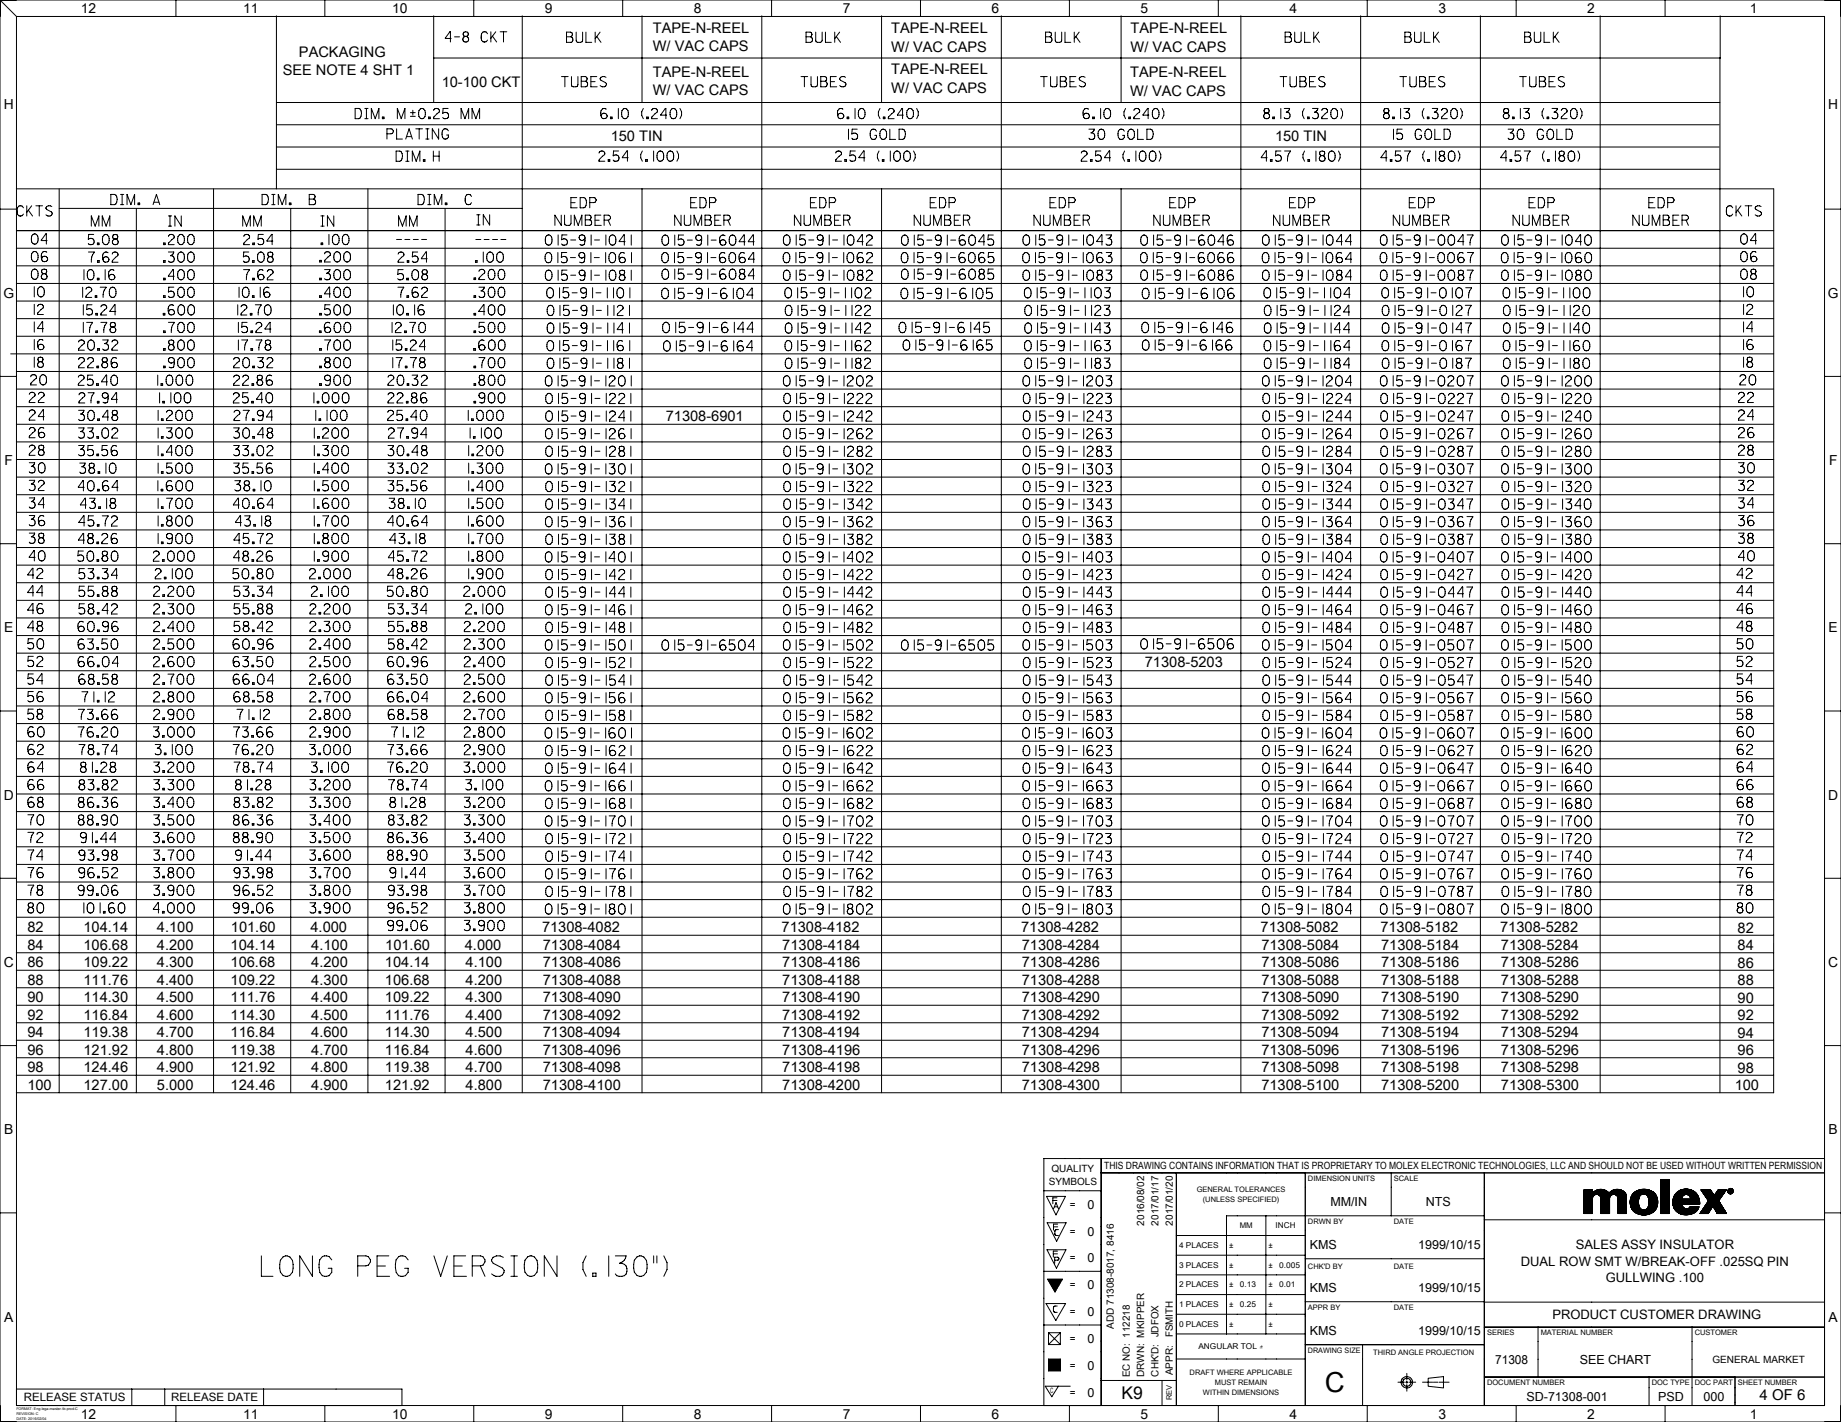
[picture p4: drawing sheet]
<svg xmlns="http://www.w3.org/2000/svg" width="559mm" height="432mm" viewBox="0 0 559 432" stroke-linecap="round" stroke-linejoin="round" font-family="sans-serif">
<defs><g id="words">
<text font-size="8.4" x="402.2" y="422.8">C</text>
<text font-size="5.3" x="340.4" y="424.9">K9</text>
<text font-size="4.6" x="534.1" y="425.2">4 OF 6</text>
<g font-size="4.4">
<text x="198.1" y="9.9">TAPE-N-REEL</text>
<text x="270.5" y="10">TAPE-N-REEL</text>
<text x="343.2" y="10">TAPE-N-REEL</text>
<text x="90.7" y="17.2">PACKAGING</text>
<text x="198.1" y="15.5">W/ VAC CAPS</text>
<text x="270.5" y="15.7">W/ VAC CAPS</text>
<text x="343.2" y="15.7">W/ VAC CAPS</text>
<text x="85.8" y="22.8">SEE NOTE 4 SHT 1</text>
<text x="198.1" y="23.3">TAPE-N-REEL</text>
<text x="270.5" y="22.5">TAPE-N-REEL</text>
<text x="343" y="23.4">TAPE-N-REEL</text>
<text x="134.1" y="26.4">10-100 CKT</text>
<text x="198.1" y="28.9">W/ VAC CAPS</text>
<text x="270.5" y="28.1">W/ VAC CAPS</text>
<text x="343" y="29">W/ VAC CAPS</text>
<text x="185.4" y="42.9">150 TIN</text>
<text x="387" y="42.9">150 TIN</text>
<text x="202.1" y="127.7">71308-6901</text>
<text x="347.5" y="202.6">71308-5203</text>
<text x="8.3" y="283.1">82</text>
<text x="25.3" y="283.1">104.14</text>
<text x="47.6" y="283.1">4.100</text>
<text x="70.1" y="283.1">101.60</text>
<text x="94.2" y="283.1">4.000</text>
<text x="164.5" y="283.1">71308-4082</text>
<text x="237.2" y="283.1">71308-4182</text>
<text x="309.9" y="283.1">71308-4282</text>
<text x="382.6" y="283.1">71308-5082</text>
<text x="419" y="283.1">71308-5182</text>
<text x="455.3" y="283.1">71308-5282</text>
<text x="527.4" y="283.2">82</text>
<text x="8.3" y="288.4">84</text>
<text x="8.3" y="293.7">86</text>
<text x="25.3" y="293.7">109.22</text>
<text x="25.3" y="288.4">106.68</text>
<text x="47.6" y="293.7">4.300</text>
<text x="47.6" y="288.4">4.200</text>
<text x="70" y="288.4">104.14</text>
<text x="70" y="293.7">106.68</text>
<text x="94.5" y="288.4">4.100</text>
<text x="94.5" y="293.7">4.200</text>
<text x="116.8" y="293.7">104.14</text>
<text x="116.9" y="288.4">101.60</text>
<text x="141.1" y="288.4">4.000</text>
<text x="141.3" y="293.7">4.100</text>
<text x="164.8" y="293.7">71308-4086</text>
<text x="164.8" y="288.4">71308-4084</text>
<text x="237.5" y="293.7">71308-4186</text>
<text x="237.5" y="288.4">71308-4184</text>
<text x="310.2" y="288.4">71308-4284</text>
<text x="310.2" y="293.7">71308-4286</text>
<text x="382.9" y="293.7">71308-5086</text>
<text x="382.9" y="288.4">71308-5084</text>
<text x="419.2" y="288.4">71308-5184</text>
<text x="419.2" y="293.7">71308-5186</text>
<text x="455.6" y="288.4">71308-5284</text>
<text x="455.6" y="293.7">71308-5286</text>
<text x="527.4" y="293.9">86</text>
<text x="527.4" y="288.6">84</text>
<text x="8.3" y="299.1">88</text>
<text x="25.3" y="299.1">111.76</text>
<text x="47.6" y="299.1">4.400</text>
<text x="70" y="299.1">109.22</text>
<text x="94.5" y="299.1">4.300</text>
<text x="116.8" y="299.1">106.68</text>
<text x="141.3" y="299.1">4.200</text>
<text x="164.8" y="299.1">71308-4088</text>
<text x="237.5" y="299.1">71308-4188</text>
<text x="310.2" y="299.1">71308-4288</text>
<text x="382.9" y="299.1">71308-5088</text>
<text x="419.2" y="299.1">71308-5188</text>
<text x="455.6" y="299.1">71308-5288</text>
<text x="527.4" y="299.2">88</text>
<text x="8.3" y="304.4">90</text>
<text x="25.3" y="304.4">114.30</text>
<text x="47.6" y="304.4">4.500</text>
<text x="70" y="304.4">111.76</text>
<text x="94.5" y="304.4">4.400</text>
<text x="116.8" y="304.4">109.22</text>
<text x="141.3" y="304.4">4.300</text>
<text x="164.8" y="304.4">71308-4090</text>
<text x="237.5" y="304.4">71308-4190</text>
<text x="310.2" y="304.4">71308-4290</text>
<text x="382.9" y="304.4">71308-5090</text>
<text x="419.2" y="304.4">71308-5190</text>
<text x="455.6" y="304.4">71308-5290</text>
<text x="527.4" y="304.5">90</text>
<text x="8.3" y="309.7">92</text>
<text x="25.3" y="309.7">116.84</text>
<text x="47.6" y="309.7">4.600</text>
<text x="70" y="309.7">114.30</text>
<text x="94.5" y="309.7">4.500</text>
<text x="116.8" y="309.7">111.76</text>
<text x="141.3" y="309.7">4.400</text>
<text x="164.8" y="309.7">71308-4092</text>
<text x="237.5" y="309.7">71308-4192</text>
<text x="310.2" y="309.7">71308-4292</text>
<text x="382.9" y="309.7">71308-5092</text>
<text x="419.2" y="309.7">71308-5192</text>
<text x="455.6" y="309.7">71308-5292</text>
<text x="527.4" y="309.8">92</text>
<text x="8.3" y="315">94</text>
<text x="25.3" y="315">119.38</text>
<text x="47.6" y="315">4.700</text>
<text x="70" y="315">116.84</text>
<text x="94.5" y="315">4.600</text>
<text x="116.8" y="315">114.30</text>
<text x="141.3" y="315">4.500</text>
<text x="164.8" y="315">71308-4094</text>
<text x="237.5" y="315">71308-4194</text>
<text x="310.2" y="315">71308-4294</text>
<text x="382.9" y="315">71308-5094</text>
<text x="419.2" y="315">71308-5194</text>
<text x="455.6" y="315">71308-5294</text>
<text x="527.4" y="315.1">94</text>
<text x="8.3" y="320.3">96</text>
<text x="25.3" y="320.3">121.92</text>
<text x="47.6" y="320.3">4.800</text>
<text x="70" y="320.3">119.38</text>
<text x="94.5" y="320.3">4.700</text>
<text x="116.8" y="320.3">116.84</text>
<text x="141.3" y="320.3">4.600</text>
<text x="164.8" y="320.3">71308-4096</text>
<text x="237.5" y="320.3">71308-4196</text>
<text x="310.2" y="320.3">71308-4296</text>
<text x="382.9" y="320.3">71308-5096</text>
<text x="419.2" y="320.3">71308-5196</text>
<text x="455.6" y="320.3">71308-5296</text>
<text x="527.4" y="320.4">96</text>
<text x="8.3" y="325.6">98</text>
<text x="25.3" y="325.6">124.46</text>
<text x="47.6" y="325.6">4.900</text>
<text x="70" y="325.6">121.92</text>
<text x="94.5" y="325.6">4.800</text>
<text x="116.8" y="325.6">119.38</text>
<text x="141.3" y="325.6">4.700</text>
<text x="164.8" y="325.6">71308-4098</text>
<text x="237.5" y="325.6">71308-4198</text>
<text x="310.2" y="325.6">71308-4298</text>
<text x="382.9" y="325.6">71308-5098</text>
<text x="419.2" y="325.6">71308-5198</text>
<text x="455.6" y="325.6">71308-5298</text>
<text x="527.4" y="325.7">98</text>
<text x="8.3" y="330.9">100</text>
<text x="25.3" y="330.9">127.00</text>
<text x="47.6" y="330.9">5.000</text>
<text x="70" y="330.9">124.46</text>
<text x="94.5" y="330.9">4.900</text>
<text x="116.8" y="330.9">121.92</text>
<text x="141.3" y="330.9">4.800</text>
<text x="164.8" y="330.9">71308-4100</text>
<text x="237.5" y="330.9">71308-4200</text>
<text x="310.2" y="330.9">71308-4300</text>
<text x="382.9" y="330.9">71308-5100</text>
<text x="419.2" y="330.9">71308-5200</text>
<text x="455.6" y="330.9">71308-5300</text>
<text x="526.5" y="331.1">100</text>
</g>
<g font-size="4.2">
<text x="24.5" y="4">12</text>
<text x="73.8" y="4">11</text>
<text x="119" y="4">10</text>
<text x="165.4" y="4">9</text>
<text x="210.6" y="4">8</text>
<text x="255.8" y="4">7</text>
<text x="301" y="4">6</text>
<text x="346.2" y="4">5</text>
<text x="391.4" y="4">4</text>
<text x="436.6" y="4">3</text>
<text x="481.8" y="4">2</text>
<text x="531.1" y="4">1</text>
<text x="1.1" y="33.2">H</text>
<text x="554.9" y="33.2">H</text>
<text x="1" y="90.4">G</text>
<text x="554.8" y="90.4">G</text>
<text x="1.4" y="141.2">F</text>
<text x="555.2" y="141.2">F</text>
<text x="1.3" y="192">E</text>
<text x="555.1" y="192">E</text>
<text x="1.1" y="242.8">D</text>
<text x="554.9" y="242.8">D</text>
<text x="1.1" y="293.6">C</text>
<text x="554.9" y="293.6">C</text>
<text x="1.3" y="344.4">B</text>
<text x="555.1" y="344.4">B</text>
<text x="1.3" y="401.6">A</text>
<text x="555.1" y="401.6">A</text>
<text x="24.5" y="430.8">12</text>
<text x="73.8" y="430.8">11</text>
<text x="119" y="430.8">10</text>
<text x="165.4" y="430.8">9</text>
<text x="210.6" y="430.8">8</text>
<text x="255.8" y="430.8">7</text>
<text x="301" y="430.8">6</text>
<text x="346.2" y="430.8">5</text>
<text x="391.4" y="430.8">4</text>
<text x="436.6" y="430.8">3</text>
<text x="481.8" y="430.8">2</text>
<text x="531.1" y="430.8">1</text>
</g>
<g font-size="3.9">
<text x="478.3" y="379.3">SALES ASSY INSULATOR</text>
<text x="461.6" y="384.3">DUAL ROW SMT W/BREAK-OFF .025SQ PIN</text>
<text x="487.4" y="389.4">GULLWING .100</text>
<text x="471.2" y="400.6">PRODUCT CUSTOMER DRAWING</text>
</g>
<g font-size="3.8">
<text x="330.1" y="367">0</text>
<text x="403.8" y="366.2">MM/IN</text>
<text x="432.8" y="366.2">NTS</text>
<text x="330.1" y="375.2">0</text>
<text x="330.1" y="383.3">0</text>
<text x="397.5" y="379.3">KMS</text>
<text x="430.5" y="379.2">1999/10/15</text>
<text x="330.1" y="391.5">0</text>
<text x="397.5" y="392.3">KMS</text>
<text x="430.5" y="392.3">1999/10/15</text>
<text x="330.1" y="399.6">0</text>
<text x="330.1" y="407.8">0</text>
<text x="397.5" y="405.4">KMS</text>
<text x="430.5" y="405.3">1999/10/15</text>
<text x="330.1" y="415.9">0</text>
<text x="453.8" y="414.1">71308</text>
<text x="479.5" y="414.1">SEE CHART</text>
<text x="330.1" y="424.1">0</text>
<text x="463.3" y="425.5">SD-71308-001</text>
<text x="503.3" y="425.5">PSD</text>
<text x="517.1" y="425.5">000</text>
</g>
<g font-size="3.5">
<text x="7.2" y="425.6">RELEASE STATUS</text>
<text x="51.9" y="425.6">RELEASE DATE</text>
</g>
<g font-size="3">
<text x="318.3" y="359.7">SYMBOLS</text>
<text x="319.2" y="355.9">QUALITY</text>
<text x="335.2" y="355.1">THIS DRAWING CONTAINS INFORMATION THAT IS PROPRIETARY TO MOLEX ELECTRONIC TECHNOLOGIES, LLC AND SHOULD NOT BE USED WITHOUT WRITTEN PERMISSION</text>
<text x="324.8" y="366.7">=</text>
<text x="324.8" y="374.9">=</text>
<text x="347.3" y="372.1" transform="rotate(-90 347.3 372.1)">2016/08/02</text>
<text x="351.6" y="372.1" transform="rotate(-90 351.6 372.1)">2017/01/17</text>
<text x="356" y="372.1" transform="rotate(-90 356 372.1)">2017/01/20</text>
<text x="324.8" y="383.1">=</text>
<text x="324.8" y="391.2">=</text>
<text x="324.8" y="399.4">=</text>
<text x="324.8" y="407.5">=</text>
<text x="338" y="403.5" transform="rotate(-90 338 403.5)">ADD 71308-8017, 8416</text>
<text x="356" y="406.1" transform="rotate(-90 356 406.1)">FSMITH</text>
<text x="519.8" y="413.9">GENERAL MARKET</text>
<text x="324.8" y="415.7">=</text>
<text x="342.9" y="418.2" transform="rotate(-90 342.9 418.2)">EC NO: 112218</text>
<text x="347.3" y="418.2" transform="rotate(-90 347.3 418.2)">DRWN: MKIPPER</text>
<text x="351.6" y="418" transform="rotate(-90 351.6 418)">CHK'D: JDFOX</text>
<text x="356" y="417.6" transform="rotate(-90 356 417.6)">APPR:</text>
<text x="324.8" y="423.8">=</text>
</g>
<g font-size="2.4">
<text x="376.3" y="373">MM</text>
<text x="387.2" y="373">INCH</text>
<text x="357.9" y="379">4 PLACES</text>
<text x="357.9" y="385">3 PLACES</text>
<text x="388.3" y="385">0.005</text>
<text x="357.9" y="390.9">2 PLACES</text>
<text x="376.4" y="390.9">0.13</text>
<text x="388.3" y="390.9">0.01</text>
<text x="357.9" y="396.9">1 PLACES</text>
<text x="376.4" y="396.9">0.25</text>
<text x="357.9" y="402.9">0 PLACES</text>
<text x="363.8" y="409.7">ANGULAR TOL</text>
</g>
<g font-size="2.3">
<text x="397" y="358.6">DIMENSION UNITS</text>
<text x="423.1" y="358.6">SCALE</text>
<text x="363.2" y="362.1">GENERAL TOLERANCES</text>
<text x="365.1" y="364.9">(UNLESS SPECIFIED)</text>
<text x="397" y="371.6">DRWN BY</text>
<text x="423.1" y="371.6">DATE</text>
<text x="373.1" y="379">±</text>
<text x="385" y="379">±</text>
<text x="373.1" y="385">±</text>
<text x="385" y="385">±</text>
<text x="397" y="385.2">CHK'D BY</text>
<text x="423.1" y="385.2">DATE</text>
<text x="373.1" y="390.9">±</text>
<text x="385" y="390.9">±</text>
<text x="373.1" y="396.9">±</text>
<text x="385" y="396.9">±</text>
<text x="397" y="397.7">APPR BY</text>
<text x="423.1" y="397.7">DATE</text>
<text x="373.1" y="402.9">±</text>
<text x="385" y="402.9">±</text>
<text x="451.4" y="405.5">SERIES</text>
<text x="467.7" y="405.4">MATERIAL NUMBER</text>
<text x="514.4" y="405.5">CUSTOMER</text>
<text x="397" y="410.8">DRAWING SIZE</text>
<text x="416.8" y="411.3">THIRD ANGLE PROJECTION</text>
<text x="361.1" y="417.7">DRAFT WHERE APPLICABLE</text>
<text x="355.7" y="425.3" transform="rotate(-90 355.7 425.3)">REV</text>
<text x="365.1" y="423.5">WITHIN DIMENSIONS</text>
<text x="368.7" y="420.6">MUST REMAIN</text>
<text x="451.4" y="420.6">DOCUMENT NUMBER</text>
<text x="501.4" y="420.6">DOC TYPE</text>
<text x="514.4" y="420.6">DOC PART</text>
<text x="527.4" y="420.6">SHEET NUMBER</text>
</g>
<text font-size="2.2" x="318.8" y="422.9">C</text>
<text font-size="2" x="382.4" y="409.7">±</text>
<g font-size="1.1">
<text x="5" y="428.3">FORMAT: Eng-lega-master-tb-prod-C</text>
<text x="5" y="429.7">REVISION: C</text>
<text x="5" y="431.1">DATE: 2016/02/04</text>
</g>
</g></defs>
<g fill="none" stroke="#000" stroke-width=".3">
<path d="M0 0l5 5M0 0h558.8v431.8h-558.8zM5 5h548.8v421.8h-548.8zM53.4 0v5M83.9 4.8v52.5M98.6 0v5M131.6 4.8v26.3M136.9 11.7h-1.7l1.3-2h.2v3.1M138 11.2h1.5M141.2 11a.87 .87 0 0 0-.6 1.4 .87 .87 0 0 0 1.5 0 .87 .87 0 0 0-.6-1.4M141.2 11l-.5-.2-.1-.5 .1-.4 .7-.2 .6 .2 .1 .4-.1 .5-.5 .2M141.2 11h.3"/>
<path d="M143.8 0v5M148 10.3l-.4-.6h-.7a1.51 1.51 0 0 0-.8 2.1l.5 .9a1.07 1.07 0 0 0 1.4-.5M149 9.7v3.1M149.5 11l1.3 1.8M150.5 9.7l-1.5 1.9M151.8 9.7h2M152.8 9.7v3.1M158.5 4.8v327M172 11.2h1.3M172 9.8h1.2l.4 .2a.89 .89 0 0 1-.3 1.2 .92 .92 0 0 1 .6 .8 .92 .92 0 0 1-.6 .9h-1.3zM174.9 9.8v2.4l.1 .5 .4 .2 1.3-.2 .1-2.9M177.8 9.8v3.1h1.8"/>
<path d="M180.7 9.8v3.1M181.1 11.1l1.3 1.8M182.1 9.8l-1.4 1.9M189 0v5M194.9 4.8v26.3M231.2 4.8v327M234.2 0v5M244.7 11.2h1.4M244.7 9.8h1.2l.4 .2a.89 .89 0 0 1-.2 1.2 .92 .92 0 0 1 .5 .8 .92 .92 0 0 1-.5 .9h-1.4zM247.6 9.8v2.4l.1 .5 .4 .2 1.3-.2 .1-2.9M250.6 9.8v3.1h1.7M253.4 9.8v3.1"/>
<path d="M253.9 11.1l1.2 1.8M254.9 9.8l-1.5 1.9M267.6 4.8v26.3M279.4 0v5M303.9 4.8v327M317.4 11.2h1.4M317.4 9.8h1.2l.4 .2a.89 .89 0 0 1-.2 1.2 .92 .92 0 0 1 .5 .8 .92 .92 0 0 1-.5 .9h-1.4zM320.3 9.8v2.4l.1 .5 .4 .2 1.3-.2 .2-2.9M323.3 9.8v3.1h1.7M324.6 0v5M326.1 9.8v3.1M326.6 11.1l1.2 1.8"/>
<path d="M327.6 9.8l-1.5 1.9M340.3 4.8v26.3M369.8 0v5M376.6 4.8v327M390.1 11.2h1.4M390.1 9.8h1.2l.4 .2a.89 .89 0 0 1-.2 1.2 .92 .92 0 0 1 .5 .8 .92 .92 0 0 1-.5 .9h-1.4zM393 9.8v2.4l.1 .5 .4 .2 1.3-.2 .1-2.9M396 9.8v3.1h1.8M398.8 9.8v3.1M399.2 11.1l1.3 1.8M400.2 9.8l-1.4 1.9M413 4.8v327"/>
<path d="M415 0v5M426.4 11.2h1.4M426.4 9.8h1.3l.4 .2a.89 .89 0 0 1-.3 1.2 .92 .92 0 0 1 .6 .8 .92 .92 0 0 1-.6 .9h-1.4zM429.4 9.8v2.4l.1 .5 .4 .2 1.3-.2 .1-2.9M432.3 9.8v3.1h1.8M435.1 9.8v3.1M435.6 11.1l1.3 1.8M436.6 9.8l-1.5 1.9M449.3 4.8v327M460.2 0v5M462.8 11.2h1.4M462.8 9.8h1.2l.4 .2a.89 .89 0 0 1-.2 1.2 .92 .92 0 0 1 .5 .8 .92 .92 0 0 1-.5 .9h-1.4z"/>
<path d="M465.7 9.8v2.4l.1 .5 .5 .2 1.2-.2 .2-2.9M468.7 9.8v3.1h1.7M471.5 9.8v3.1M472 11.1l1.2 1.8M473 9.8l-1.5 1.9M485.7 4.8v327M505.4 0v5M522.1 17.6v314.2M522.1 4.8v12.8h-390.5M83.9 37.9h437.9M83.9 31.1h438.2M107.8 32.9h1.1a1.89 1.89 0 0 1 0 3.1h-1.1z"/>
<path d="M110.7 32.9h1M110.7 36h1M111.2 32.9v3.1M112.7 36v-3.1l1.2 3.1 1.1-3.1v3.1M116.1 35.5h.5v.5h-.5zM120.4 39.1v3.1h1.7M120.6 36v-3.1l1.2 3.1 1.1-3.1v3.1M124.6 35.3h1.4M124.6 34.2h1.4M125.3 33.5v1.4M126.2 39.1h2M127.2 39.1v3.1"/>
<path d="M127.6 33.1l.6-.2a1.77 1.77 0 0 1 0 3.1h-.3a1.89 1.89 0 0 1-.3-2.9zM129.2 39.1h1M129.7 39.1v3.1M130.1 35.6h.5v.4h-.5zM131.6 33.6a.87 .87 0 0 1 1.1-.6 .87 .87 0 0 1 .6 1.1l-1.6 1.4-.1 .5h1.8M133.1 39.1v3.1l-1.9-3.1v3.1M136 32.9h-1.5l-.1 1.5a1.1 1.1 0 0 1 1.6 .1 .99 .99 0 0 1-.2 1.4 .99 .99 0 0 1-1.4-.2M136.1 39.7l-.4-.5-.7-.1a1.83 1.83 0 0 0 0 3.1l.7-.1 .4-.5v-.6h-.5M140 36v-3.1l1.1 3.1 1.2-3.1v3.1M143.3 36v-3.1l1.2 3.1 1.1-3.1v3.1M170.4 23.3h2.1M171.5 23.3v3.1"/>
<path d="M173.5 23.3v2.4l.1 .5 .4 .2 1.3-.2 .1-2.9M176.4 23.3h1.3l.4 .2a.89 .89 0 0 1-.3 1.2 .92 .92 0 0 1 .6 .8 .92 .92 0 0 1-.6 .9h-1.4zM176.4 24.7h1.4M179.4 24.8h1.2M181.1 23.3h-1.7v3.1h1.9M184 23.5a1.1 1.1 0 0 0-1.8 .5l.2 .4 1.4 .7 .2 .6a1.09 1.09 0 0 1-1.8 .3M184 33.2l-.7-.3a1.87 1.87 0 0 0-.4 3h1a.88 .88 0 0 0-.2-1.5 .88 .88 0 0 0-1.2 .9M185.3 35.6h.5v.4h-.5zM187.7 32.9v3.1M189.2 33.1l.6-.2a1.77 1.77 0 0 1 0 3.1h-.2a1.89 1.89 0 0 1-.4-2.9zM195.3 32.9l-.5 1.1v1l.5 1M196.3 35.6h.5v.4h-.5z"/>
<path d="M197.8 33.6a.87 .87 0 0 1 1.1-.6 .87 .87 0 0 1 .5 1.1l-1.5 1.4-.1 .5h1.7M202.3 35h-1.7l1.3-2.1h.2v3.1M203.9 33.1l.6-.2a1.77 1.77 0 0 1 0 3.1h-.2a1.89 1.89 0 0 1-.4-2.9zM206.4 32.9l.5 1.1v1l-.5 1M243.1 23.3h2.1M244.2 23.3v3.1M246.2 23.3v2.4l.1 .5 .4 .2 1.3-.2 .1-2.9M249.1 23.3h1.3l.4 .2a.89 .89 0 0 1-.3 1.2 .92 .92 0 0 1 .6 .8 .92 .92 0 0 1-.6 .9h-1.4zM249.1 24.7h1.4M252.1 24.8h1.2M253.8 23.3h-1.7v3.1h1.9M255.9 33.2l-.8-.3a1.87 1.87 0 0 0-.4 3h1a.88 .88 0 0 0-.1-1.5 .88 .88 0 0 0-1.3 .9"/>
<path d="M256.7 23.5a1.1 1.1 0 0 0-1.8 .5l.2 .4 1.4 .7 .3 .6a1.09 1.09 0 0 1-1.9 .3M257.1 35.6h.5v.4h-.5zM257.5 39.2v3.1M259.5 32.9v3.1M260.2 39.2h-1.5l-.2 1.5a1.1 1.1 0 0 1 1.7 .1 .99 .99 0 0 1-.3 1.4 .99 .99 0 0 1-1.4-.2M261 33.1l.7-.2a1.77 1.77 0 0 1 0 3.1h-.3a1.89 1.89 0 0 1-.4-2.9zM266.1 39.8l-.5-.5-.6-.1a1.83 1.83 0 0 0 0 3.1l.6-.1 .5-.5v-.6h-.6M267.1 32.9l-.5 1.1v1l.5 1M267.6 39.4l.6-.2a1.77 1.77 0 0 1 0 3.1h-.2a1.89 1.89 0 0 1-.4-2.9zM268.1 35.6h.5v.4h-.5zM269.6 33.6a.87 .87 0 0 1 1.1-.6 .87 .87 0 0 1 .6 1.1l-1.6 1.4-.1 .5h1.8M270.1 39.2v3.1h1.7"/>
<path d="M272.9 39.2h1.1a1.89 1.89 0 0 1 0 3.1h-1.1zM274.2 35h-1.8l1.4-2.1h.2v3.1M275.7 33.1l.7-.2a1.77 1.77 0 0 1 0 3.1h-.3a1.89 1.89 0 0 1-.4-2.9zM278.2 32.9l.5 1.1v1l-.5 1M315.8 23.3h2.1M316.9 23.3v3.1M318.9 23.3v2.4l.1 .5 .4 .2 1.3-.2 .1-2.9M321.8 23.3h1.3l.4 .2a.89 .89 0 0 1-.3 1.2 .92 .92 0 0 1 .6 .8 .92 .92 0 0 1-.6 .9h-1.4zM321.8 24.7h1.4M324.8 24.8h1.2M326.6 23.3h-1.8v3.1h1.9M329.4 23.5a1.1 1.1 0 0 0-1.8 .5l.2 .4 1.4 .7 .3 .6a1.09 1.09 0 0 1-1.9 .3"/>
<path d="M330.4 33.2l-.8-.3a1.87 1.87 0 0 0-.3 3h1a.88 .88 0 0 0-.2-1.5 .88 .88 0 0 0-1.2 .9M330.5 39.2h1.7l-.3 .7-.7 .4a1 1 0 0 1 1 1.4 1 1 0 0 1-1.7 .3M331.7 35.6h.5v.4h-.5zM333.8 39.4l.6-.2a1.77 1.77 0 0 1 0 3.1h-.2a1.89 1.89 0 0 1-.4-2.9zM334.1 32.9v3.1M335.6 33.1l.6-.2a1.77 1.77 0 0 1 0 3.1h-.2a1.89 1.89 0 0 1-.4-2.9zM341.3 39.8l-.4-.5-.7-.1a1.83 1.83 0 0 0 0 3.1l.7-.1 .4-.5v-.6h-.6M341.6 32.9l-.4 1.1v1l.4 1M342.7 35.6h.4v.4h-.4zM342.8 39.4l.6-.2a1.77 1.77 0 0 1 0 3.1h-.2a1.89 1.89 0 0 1-.4-2.9zM344.2 33.6a.87 .87 0 0 1 1.1-.6 .87 .87 0 0 1 .5 1.1l-1.5 1.4-.1 .5h1.7M345.3 39.2v3.1h1.8"/>
<path d="M348.1 39.2h1.1a1.89 1.89 0 0 1 0 3.1h-1.1zM348.7 35h-1.7l1.3-2.1h.2v3.1M350.3 33.1l.6-.2a1.77 1.77 0 0 1 0 3.1h-.3a1.89 1.89 0 0 1-.3-2.9zM352.8 32.9l.5 1.1v1l-.5 1M384.3 34.3a.87 .87 0 0 0-.6 1.4 .87 .87 0 0 0 1.5 0 .87 .87 0 0 0-.6-1.4M384.3 34.3h.3M384.3 34.3l-.5-.2-.1-.6 .1-.3 .7-.3 .6 .3 .1 .3-.1 .6-.5 .2M386.3 35.6h.5v.4h-.5zM388.5 23.3h2.1M388.8 32.9v3.1M389.6 23.3v3.1M389.8 32.9h1.6l-.2 .7-.8 .5a1 1 0 0 1 1.1 1.3 1 1 0 0 1-1.7 .3"/>
<path d="M391.6 23.3v2.4l.1 .5 .4 .2 1.3-.2 .1-2.9M394.6 23.3h1.2l.4 .2a.89 .89 0 0 1-.2 1.2 .92 .92 0 0 1 .5 .8 .92 .92 0 0 1-.5 .9h-1.4zM394.6 24.7h1.4M395.9 32.9l-.5 1.1v1l.5 1M396.9 35.6h.5v.4h-.5zM397.5 24.8h1.2M398.4 32.9h1.6l-.3 .7-.7 .5a1 1 0 0 1 1.1 1.3 1 1 0 0 1-1.7 .3M399.3 23.3h-1.8v3.1h1.9M401.2 33.6a.87 .87 0 0 1 1.1-.6 .87 .87 0 0 1 .6 1.1l-1.6 1.4-.1 .5h1.8M402.1 23.5a1.1 1.1 0 0 0-1.8 .5l.2 .4 1.4 .7 .3 .6a1.09 1.09 0 0 1-1.9 .3M404.5 33.1l.6-.2a1.77 1.77 0 0 1 0 3.1h-.3a1.89 1.89 0 0 1-.3-2.9zM407 32.9l.5 1.1v1l-.5 1"/>
<path d="M420.6 34.3a.87 .87 0 0 0-.5 1.4 .87 .87 0 0 0 1.4 0 .87 .87 0 0 0-.5-1.4M420.6 34.3h.4M420.6 34.3l-.5-.2-.1-.6 .2-.3 .6-.3 .7 .3 .1 .3-.1 .6-.5 .2M422.7 35.6h.5v.4h-.5zM423 39.2v3.1M424.9 23.3h2M425.1 32.9v3.1M425.6 39.2h-1.5l-.1 1.5a1.1 1.1 0 0 1 1.6 .1 .99 .99 0 0 1-.2 1.4 .99 .99 0 0 1-1.4-.2M425.9 23.3v3.1M426.1 32.9h1.7l-.3 .7-.7 .5a1 1 0 0 1 1 1.3 1 1 0 0 1-1.7 .3M427.9 23.3v2.4l.1 .5 .5 .2 1.2-.2 .2-2.9M430.9 23.3h1.2l.5 .2a.89 .89 0 0 1-.3 1.2 .92 .92 0 0 1 .5 .8 .92 .92 0 0 1-.5 .9h-1.4z"/>
<path d="M430.9 24.7h1.4M431.5 39.8l-.4-.5-.7-.1a1.83 1.83 0 0 0 0 3.1l.7-.1 .4-.5v-.6h-.6M432.2 32.9l-.5 1.1v1l.5 1M433 39.4l.6-.2a1.77 1.77 0 0 1 0 3.1h-.2a1.89 1.89 0 0 1-.4-2.9zM433.2 35.6h.5v.4h-.5zM433.8 24.8h1.3M434.7 32.9h1.7l-.3 .7-.7 .5a1 1 0 0 1 1 1.3 1 1 0 0 1-1.7 .3M435.5 39.2v3.1h1.8M435.6 23.3h-1.8v3.1h1.9M437.5 33.6a.87 .87 0 0 1 1.1-.6 .87 .87 0 0 1 .6 1.1l-1.6 1.4-.1 .5h1.8M438.3 39.2h1.1a1.89 1.89 0 0 1 0 3.1h-1.1zM438.4 23.5a1.1 1.1 0 0 0-1.8 .5l.3 .4 1.4 .7 .2 .6a1.09 1.09 0 0 1-1.9 .3"/>
<path d="M440.8 33.1l.7-.2a1.77 1.77 0 0 1 0 3.1h-.3a1.89 1.89 0 0 1-.4-2.9zM443.3 32.9l.5 1.1v1l-.5 1M457 34.3a.87 .87 0 0 0-.6 1.4 .87 .87 0 0 0 1.5 0 .87 .87 0 0 0-.6-1.4M457 34.3h.3M457 34.3l-.5-.2-.1-.6 .1-.3 .7-.3 .6 .3 .1 .3-.1 .6-.5 .2M457.8 39.2h1.6l-.3 .7-.7 .4a1 1 0 0 1 1.1 1.4 1 1 0 0 1-1.7 .3M459.1 35.6h.5v.4h-.5zM461 39.4l.6-.2a1.77 1.77 0 0 1 0 3.1h-.2a1.89 1.89 0 0 1-.4-2.9zM461.3 23.3h2M461.5 32.9v3.1M462.3 23.3v3.1M462.5 32.9h1.6l-.3 .7-.7 .5a1 1 0 0 1 1.1 1.3 1 1 0 0 1-1.7 .3"/>
<path d="M464.3 23.3v2.4l.1 .5 .4 .2 1.3-.2 .1-2.9M467.2 23.3h1.3l.4 .2a.89 .89 0 0 1-.3 1.2 .92 .92 0 0 1 .6 .8 .92 .92 0 0 1-.6 .9h-1.4zM467.2 24.7h1.4M468.5 39.8l-.4-.5-.7-.1a1.83 1.83 0 0 0 0 3.1l.7-.1 .4-.5v-.6h-.5M468.6 32.9l-.5 1.1v1l.5 1M469.6 35.6h.5v.4h-.5zM470.1 39.4l.6-.2a1.77 1.77 0 0 1 0 3.1h-.3a1.89 1.89 0 0 1-.3-2.9zM470.2 24.8h1.3M471.1 32.9h1.6l-.2 .7-.8 .5a1 1 0 0 1 1.1 1.3 1 1 0 0 1-1.7 .3M472 23.3h-1.8v3.1h1.9M472.5 39.2v3.1h1.8M473.9 33.6a.87 .87 0 0 1 1.1-.6 .87 .87 0 0 1 .6 1.1l-1.6 1.4-.1 .5h1.8"/>
<path d="M474.8 23.5a1.1 1.1 0 0 0-1.8 .5l.2 .4 1.5 .7 .2 .6a1.09 1.09 0 0 1-1.9 .3M475.4 39.2h1.1a1.89 1.89 0 0 1 0 3.1h-1.1zM477.2 33.1l.6-.2a1.77 1.77 0 0 1 0 3.1h-.2a1.89 1.89 0 0 1-.4-2.9zM479.7 32.9l.5 1.1v1l-.5 1M5 57.3h533.4v274.5h-533.4M18 57.3v274.5M33.6 59h1.2a1.89 1.89 0 0 1 0 3.1h-1.2zM36.6 59h1M37.1 59v3.1M64.8 57.3v274.5M79.6 59h1.1a1.89 1.89 0 0 1 0 3.1h-1.1zM82.5 59h1"/>
<path d="M83 59v3.1M83.9 44.6h437.9M83.9 51.4h437.9M93.9 59h1.2l.4 .3a.89 .89 0 0 1-.2 1.2 .92 .92 0 0 1 .5 .8 .92 .92 0 0 1-.5 .8h-1.4zM111.7 57.3v274.5M117.4 40.6l1.7-.1 .3-.8-.3-.5-.4-.1h-1.3v3.1M120.2 45.9h1.2a1.89 1.89 0 0 1 0 3.1h-1.2zM123.1 42.2l1.1-3.1 1 3.1M123.2 45.9h.9M123.2 49h.9M123.4 41.5h1.5M123.7 45.9v3.1"/>
<path d="M125.2 49v-3.1l1.1 3.1 1.1-3.1v3.1M126.9 59h1.1a1.89 1.89 0 0 1 0 3.1h-1.1zM128.5 48.5h.5v.5h-.5zM129.2 42.2h1M129.8 59h1M130.3 59v3.1M131.5 47.4h1.8M131.5 45.9v3.1M133.3 45.9v3.1M143.1 59.7l-.4-.6-.6-.1a1.51 1.51 0 0 0-.9 2.2l.5 .8a1.07 1.07 0 0 0 1.4-.4M181.8 46.5a.87 .87 0 0 1 1.1-.6 .87 .87 0 0 1 .6 1.1l-1.6 1.4-.1 .6h1.8M184.6 48.5h.5v.5h-.5z"/>
<path d="M187.8 45.9h-1.6l-.1 1.4a1.1 1.1 0 0 1 1.7 .2 .99 .99 0 0 1-.3 1.4 .99 .99 0 0 1-1.4-.3M190.7 47.9h-1.8l1.4-2h.1v3.1M194.9 57.3v274.5M195 45.9l-.5 1v1l.5 1.1M196 48.5h.5v.5h-.5zM198.4 45.9v3.1M199.9 46l.6-.1a1.77 1.77 0 0 1 0 3.1h-.2a1.89 1.89 0 0 1-.4-3zM203 46l.6-.1a1.77 1.77 0 0 1 0 3.1h-.3a1.89 1.89 0 0 1-.3-3zM205.5 45.9l.4 1v1l-.4 1.1M253.7 46.5a.87 .87 0 0 1 1-.6 .87 .87 0 0 1 .6 1.1l-1.5 1.4-.1 .6h1.7M256.4 48.5h.5v.5h-.5zM259.6 45.9h-1.5l-.1 1.4a1.1 1.1 0 0 1 1.6 .2 .99 .99 0 0 1-.2 1.4 .99 .99 0 0 1-1.4-.3"/>
<path d="M262.5 47.9h-1.8l1.4-2h.2v3.1M266.8 45.9l-.5 1v1l.5 1.1M267.6 57.3v274.5M267.8 48.5h.5v.5h-.5zM270.2 45.9v3.1M271.8 46l.6-.1a1.77 1.77 0 0 1 0 3.1h-.3a1.89 1.89 0 0 1-.3-3zM274.8 46l.6-.1a1.77 1.77 0 0 1 0 3.1h-.2a1.89 1.89 0 0 1-.4-3zM277.3 45.9l.5 1v1l-.5 1.1M328.2 46.5a.87 .87 0 0 1 1.1-.6 .87 .87 0 0 1 .6 1.1l-1.6 1.4-.1 .6h1.8M331 48.5h.5v.5h-.5zM334.1 45.9h-1.5l-.1 1.4a1.1 1.1 0 0 1 1.6 .2 .99 .99 0 0 1-.2 1.4 .99 .99 0 0 1-1.4-.3M337 47.9h-1.7l1.4-2h.1v3.1"/>
<path d="M340.3 57.3v274.5M341.4 45.9l-.5 1v1l.5 1.1M342.4 48.5h.4v.5h-.4zM344.8 45.9v3.1M346.3 46l.6-.1a1.77 1.77 0 0 1 0 3.1h-.2a1.89 1.89 0 0 1-.4-3zM349.3 46l.7-.1a1.77 1.77 0 0 1 0 3.1h-.3a1.89 1.89 0 0 1-.4-3zM351.8 45.9l.5 1v1l-.5 1.1M384.6 47.9h-1.7l1.3-2h.2v3.1M385.6 48.5h.5v.5h-.5zM388.8 45.9h-1.5l-.1 1.4a1.1 1.1 0 0 1 1.6 .2 .99 .99 0 0 1-.3 1.4 .99 .99 0 0 1-1.3-.3M389.9 45.9l1.8 .1a3.8 3.8 0 0 0-.9 3M396 45.9l-.5 1v1l.5 1.1"/>
<path d="M397 48.5h.5v.5h-.5zM399.4 45.9v3.1M401.2 47.2a.87 .87 0 0 0-.6 1.4 .87 .87 0 0 0 1.4 0 .87 .87 0 0 0-.5-1.4M401.2 47.2l-.6-.2v-.5l.1-.4 .6-.2 .7 .2 .1 .4-.1 .5-.5 .2M401.2 47.2h.3M403.7 46l.6-.1a1.77 1.77 0 0 1 0 3.1h-.2a1.89 1.89 0 0 1-.4-3zM406.3 45.9l.5 1v1l-.5 1.1M421 47.9h-1.8l1.4-2h.1v3.1M422 48.5h.5v.5h-.5zM425.1 45.9h-1.5l-.1 1.4a1.1 1.1 0 0 1 1.6 .2 .99 .99 0 0 1-.2 1.4 .99 .99 0 0 1-1.4-.3M426.3 45.9l1.8 .1a3.8 3.8 0 0 0-.9 3M432.4 45.9l-.5 1v1l.5 1.1"/>
<path d="M433.4 48.5h.4v.5h-.4zM435.8 45.9v3.1M437.5 47.2a.87 .87 0 0 0-.5 1.4 .87 .87 0 0 0 1.4 0 .87 .87 0 0 0-.6-1.4M437.5 47.2h.3M437.5 47.2l-.5-.2-.1-.5 .1-.4 .7-.2 .6 .2 .1 .4-.1 .5-.5 .2M440.1 46l.6-.1a1.77 1.77 0 0 1 0 3.1h-.2a1.89 1.89 0 0 1-.4-3zM442.6 45.9l.5 1v1l-.5 1.1M457.3 47.9h-1.7l1.3-2h.2v3.1M458.3 48.5h.5v.5h-.5zM461.5 45.9h-1.5l-.1 1.4a1.1 1.1 0 0 1 1.6 .2 .99 .99 0 0 1-.2 1.4 .99 .99 0 0 1-1.4-.3M462.6 45.9l1.8 .1a3.8 3.8 0 0 0-.9 3M468.7 45.9l-.5 1v1l.5 1.1"/>
<path d="M469.7 48.5h.5v.5h-.5zM472.1 45.9v3.1M473.9 47.2a.87 .87 0 0 0-.6 1.4 .87 .87 0 0 0 1.5 0 .87 .87 0 0 0-.6-1.4M473.9 47.2h.3M473.9 47.2l-.5-.2-.1-.5 .1-.4 .6-.2 .7 .2 .1 .4-.1 .5-.5 .2M476.5 46l.6-.1a1.77 1.77 0 0 1 0 3.1h-.3a1.89 1.89 0 0 1-.3-3zM479 45.9l.4 1v1l-.4 1.1M0 63.5h5M5 70h533.4M5 75.4h533.4M7.1 63.1l-.4-.5-.6-.1a1.51 1.51 0 0 0-.9 2.1l.5 .9a1.07 1.07 0 0 0 1.4-.5M8.1 62.5v3.1"/>
<path d="M8.6 63.8l1.3 1.8M9.6 62.5l-1.5 2M10 76.5l.7-.1a1.77 1.77 0 0 1 0 3.1h-.3a1.89 1.89 0 0 1-.4-3zM10 71.2l.7-.2a1.77 1.77 0 0 1 0 3.1h-.3a1.89 1.89 0 0 1-.4-2.9zM10.9 62.5h2M11.9 62.5v3.1M14.2 76.6l-.8-.2a1.87 1.87 0 0 0-.4 3l1.1-.1a.88 .88 0 0 0-.2-1.5 .88 .88 0 0 0-1.2 .9M14.3 73h-1.8l1.4-2h.2v3.1M15.7 62.7a1.1 1.1 0 0 0-1.8 .6l.3 .3 1.4 .8 .2 .6a1.09 1.09 0 0 1-1.9 .2M18 63.3h140.5M26.8 76.5l1.8 .1a3.8 3.8 0 0 0-.9 3M27.7 68.7v-3.1l1.2 3.1 1.1-3.1v3.1"/>
<path d="M28.4 71.2h-1.5l-.1 1.5a1.1 1.1 0 0 1 1.6 .1 .99 .99 0 0 1-.2 1.4 .99 .99 0 0 1-1.4-.3M29.6 73.8h.4v.5h-.4zM29.6 79.1h.5v.5h-.5zM31 68.7v-3.1l1.2 3.1 1.1-3.1v3.1M31.6 71.3l.6-.1a1.77 1.77 0 0 1 0 3.1h-.2a1.89 1.89 0 0 1-.4-3zM32.8 76.7l-.7-.2a1.87 1.87 0 0 0-.4 3h1a.88 .88 0 0 0-.2-1.5 .88 .88 0 0 0-1.2 .9M34.1 77.2a.87 .87 0 0 1 1-.7 .87 .87 0 0 1 .6 1.2l-1.5 1.4-.1 .5h1.7M34.8 72.6a.87 .87 0 0 0-.5 1.3 .87 .87 0 0 0 1.4 0 .87 .87 0 0 0-.6-1.3M34.8 72.6h.3M34.8 72.6l-.5-.3-.1-.5 .1-.4 .7-.2 .6 .2 .1 .4-.1 .5-.5 .3M36.6 62.1h1M38.6 62.1v-3.1l1.1 3.1 1.2-3.1v3.1"/>
<path d="M41.4 63.3v268.5M41.9 61.7h.5v.4h-.5zM46.5 62.1l1-3.1 1 3.1M46.7 61.4h1.5M49.6 73.8h.5v.5h-.5zM49.6 79.1h.5v.5h-.5zM51.1 65.6h1M51.1 68.7h1M51.1 71.8a.87 .87 0 0 1 1.1-.6 .87 .87 0 0 1 .6 1.1l-1.6 1.4-.1 .6h1.8M51.1 76.5h1.7l-.3 .7-.7 .4a1 1 0 0 1 1 1.4 1 1 0 0 1-1.7 .3M51.6 65.6v3.1M54.4 71.3l.7-.1a1.77 1.77 0 0 1 0 3.1h-.3a1.89 1.89 0 0 1-.4-3z"/>
<path d="M54.4 76.7l.7-.2a1.77 1.77 0 0 1 0 3.1h-.3a1.89 1.89 0 0 1-.4-2.9zM55 65.6v3.1l-1.9-3.1v3.1M57.4 71.3l.7-.1a1.77 1.77 0 0 1 0 3.1h-.3a1.89 1.89 0 0 1-.4-3zM57.4 76.7l.7-.2a1.77 1.77 0 0 1 0 3.1h-.3a1.89 1.89 0 0 1-.4-2.9zM73.7 68.7v-3.1l1.1 3.1 1.2-3.1v3.1M74 71.8a.87 .87 0 0 1 1.1-.6 .87 .87 0 0 1 .6 1.1l-1.6 1.5-.1 .5h1.8M75.5 76.5h-1.5l-.1 1.5a1.1 1.1 0 0 1 1.6 .1 .99 .99 0 0 1-.2 1.4 .99 .99 0 0 1-1.4-.2M76.6 79.1h.5v.5h-.5zM76.8 73.8h.4v.5h-.4zM77 68.7v-3.1l1.2 3.1 1.1-3.1v3.1M78.7 76.7l.6-.2a1.77 1.77 0 0 1 0 3.1h-.2a1.89 1.89 0 0 1-.4-2.9zM79.9 71.2h-1.5l-.1 1.5a1.1 1.1 0 0 1 1.6 .1 .99 .99 0 0 1-.2 1.4 .99 .99 0 0 1-1.4-.3"/>
<path d="M81.9 77.9a.87 .87 0 0 0-.6 1.4 .87 .87 0 0 0 1.5 0 .87 .87 0 0 0-.6-1.4M81.9 77.9l-.5-.2-.1-.6 .1-.4 .7-.2 .6 .2 .1 .4-.1 .6-.5 .2M81.9 77.9h.3M82.5 62.1h1M82.8 73.2h-1.7l1.3-2h.2v3.1M84.5 62.1v-3.1l1.1 3.1 1.2-3.1v3.1M87.8 61.7h.5v.4h-.5zM88.2 63.3v268.5M93.9 60.5h1.4M97 79.1h.5v.5h-.5zM97.4 65.6h1M97.4 68.7h1"/>
<path d="M97.5 73.8h.5v.5h-.5zM97.9 65.6v3.1M98.5 77.1a.87 .87 0 0 1 1.1-.6 .87 .87 0 0 1 .6 1.1l-1.6 1.4-.1 .6h1.8M99.8 71.2v3.1M101.3 65.6v3.1l-1.9-3.1v3.1M101.4 71.3l.6-.1a1.77 1.77 0 0 1 0 3.1h-.2a1.89 1.89 0 0 1-.4-3zM101.8 76.6l.7-.2a1.77 1.77 0 0 1 0 3.2h-.3a1.89 1.89 0 0 1-.4-3zM104.4 71.3l.6-.1a1.77 1.77 0 0 1 0 3.1h-.2a1.89 1.89 0 0 1-.4-3zM104.9 76.6l.6-.2a1.77 1.77 0 0 1 0 3.2h-.3a1.89 1.89 0 0 1-.3-3zM120.4 72.7h1.5M120.8 77.2a.87 .87 0 0 1 1.1-.6 .87 .87 0 0 1 .6 1.1l-1.6 1.4-.1 .5h1.8M121 68.7v-3.1l1.2 3.1 1.1-3.1v3.1"/>
<path d="M122.9 72.7h1.5M123.6 79.1h.5v.5h-.5zM124.3 68.7v-3.1l1.2 3.1 1.1-3.1v3.1M125.4 72.7h1.6M126.8 76.5h-1.5l-.2 1.5a1.1 1.1 0 0 1 1.7 .1 .99 .99 0 0 1-.3 1.4 .99 .99 0 0 1-1.4-.2M128 72.7h1.5M129.7 78.6h-1.8l1.4-2.1h.1v3.1M129.8 62.1h1M131.8 62.1v-3.1l1.2 3.1 1.1-3.1v3.1M135.1 63.3v268.5M135.2 61.7h.4v.4h-.4zM144.3 79.1h.5v.5h-.5z"/>
<path d="M144.4 72.7h1.5M144.7 65.2h1M144.7 68.3h1M145.2 65.2v3.1M146.7 76.5v3.1M146.9 72.7h1.6M148.3 76.7l.6-.2a1.77 1.77 0 0 1 0 3.1h-.3a1.89 1.89 0 0 1-.3-2.9zM148.6 65.2v3.1l-1.9-3.1v3.1M149.5 72.7h1.5M151.3 76.7l.6-.2a1.77 1.77 0 0 1 0 3.1h-.3a1.89 1.89 0 0 1-.3-2.9zM152 72.7h1.5M166 76.8l.6-.1a1.77 1.77 0 0 1 0 3.1h-.3a1.89 1.89 0 0 1-.3-3z"/>
<path d="M166 71.5l.6-.2a1.77 1.77 0 0 1 0 3.1h-.2a1.89 1.89 0 0 1-.4-2.9zM169.3 76.7v3.1M169.4 71.3v3.1M170.4 65.3v3.1l-2-3.1v3.1M171.4 65.3v2.5l.1 .4 .4 .2 1.3-.2 .1-2.9M172 76.7h-1.5l-.1 1.4a1.1 1.1 0 0 1 1.6 .2 .99 .99 0 0 1-.2 1.4 .99 .99 0 0 1-1.4-.3M172.1 71.3h-1.5l-.1 1.5a1.1 1.1 0 0 1 1.6 .1 .99 .99 0 0 1-.3 1.4 .99 .99 0 0 1-1.3-.2M173.1 78.2h1.6M173.2 72.9h1.5M173.3 61.5h1.3M174.3 68.4v-3.1l1.2 3.1 1.1-3.1v3.1M175.1 60h-1.8v3.1h1.9"/>
<path d="M176.1 60h1.1a1.89 1.89 0 0 1 0 3.1h-1.1zM177.5 77.8a.98 .98 0 0 1-1.7 .1 .89 .89 0 0 1 .5-1.2 .89 .89 0 0 1 1.2 .7l-.3 2.2-.5 .2-.7-.2M177.6 72.5a.98 .98 0 0 1-1.7 .1 .89 .89 0 0 1 .5-1.3 .89 .89 0 0 1 1.2 .8l-.3 2.1-.5 .2-.8-.2M177.6 65.3h1.3l.4 .3a.89 .89 0 0 1-.3 1.1 .92 .92 0 0 1 .6 .9 .92 .92 0 0 1-.6 .8h-1.4zM177.6 66.7h1.4M179 61.5l1.6-.1 .3-.8-.3-.5-.3-.1h-1.3v3.1M179.4 76.7v3.1M179.4 71.3v3.1M180.4 78.2h1.5M180.5 72.9h1.5M180.6 66.9h1.3M182.4 65.3h-1.8v3.1h1.9"/>
<path d="M183.4 66.8h1.2M183.8 76.7v3.1M183.9 71.3v3.1M184.6 66.8l.7 1.6M184.6 66.8l.4-.1 .3-.5-.3-.7-1.6-.2v3.1M185.3 76.8l.7-.1a1.77 1.77 0 0 1 0 3.1h-.3a1.89 1.89 0 0 1-.4-3zM185.4 71.5l.6-.2a1.77 1.77 0 0 1 0 3.1h-.2a1.89 1.89 0 0 1-.4-2.9zM189.6 76.9l-.8-.2a1.87 1.87 0 0 0-.4 3h1a.88 .88 0 0 0-.1-1.5 .88 .88 0 0 0-1.3 .8M189.7 73.4h-1.7l1.3-2.1h.2v3.1M191.6 71.3v3.1M191.7 76.7v3.1M201.4 76.8l.6-.1a1.77 1.77 0 0 1 0 3.1h-.3a1.89 1.89 0 0 1-.3-3z"/>
<path d="M201.4 71.5l.6-.1a1.77 1.77 0 0 1 0 3.1h-.2a1.89 1.89 0 0 1-.4-3zM204.7 76.7v3.1M204.8 71.4v3.1M206.7 65.3v3.1l-1.9-3.1v3.1M207.4 76.7h-1.5l-.1 1.4a1.1 1.1 0 0 1 1.6 .2 .99 .99 0 0 1-.2 1.4 .99 .99 0 0 1-1.4-.3M207.5 71.4h-1.5l-.1 1.4a1.1 1.1 0 0 1 1.6 .2 .99 .99 0 0 1-.3 1.4 .99 .99 0 0 1-1.3-.3M207.7 65.3v2.5l.1 .4 .5 .2 1.2-.2 .2-2.9M208.5 78.2h1.6M208.6 72.9h1.5M209.6 61.5h1.3M210.7 68.4v-3.1l1.1 3.1 1.2-3.1v3.1M211.4 60h-1.8v3.1h1.9"/>
<path d="M212.5 60h1.1a1.89 1.89 0 0 1 0 3.1h-1.1zM212.9 77.8a.98 .98 0 0 1-1.7 .1 .89 .89 0 0 1 .5-1.2 .89 .89 0 0 1 1.2 .7l-.3 2.2-.5 .2-.7-.2M213 72.5a.98 .98 0 0 1-1.7 .1 .89 .89 0 0 1 .5-1.2 .89 .89 0 0 1 1.2 .7l-.3 2.2-.5 .2-.8-.2M214 65.3h1.2l.5 .3a.89 .89 0 0 1-.3 1.1 .92 .92 0 0 1 .5 .9 .92 .92 0 0 1-.5 .8h-1.4zM214 66.7h1.4M214.8 76.7v3.1M214.8 71.4v3.1M215.4 61.5l1.6-.1 .3-.8-.3-.5-.4-.1h-1.2v3.1M215.8 78.2h1.5M215.9 72.9h1.5M217 66.9h1.2M218.7 65.3h-1.7v3.1h1.9"/>
<path d="M219.7 66.8h1.3M220 76.9l-.7-.2a1.87 1.87 0 0 0-.4 3h1a.88 .88 0 0 0-.2-1.5 .88 .88 0 0 0-1.2 .8M220.1 71.6l-.8-.2a1.87 1.87 0 0 0-.4 3h1.1a.88 .88 0 0 0-.2-1.6 .88 .88 0 0 0-1.3 .9M220.9 66.8l.8 1.6M221 66.8l.4-.1 .3-.5-.4-.7-1.6-.2v3.1M221.8 76.8l.6-.1a1.77 1.77 0 0 1 0 3.1h-.3a1.89 1.89 0 0 1-.3-3zM221.8 71.5l.7-.1a1.77 1.77 0 0 1 0 3.1h-.3a1.89 1.89 0 0 1-.4-3zM226 76.9l-.8-.2a1.87 1.87 0 0 0-.4 3h1.1a.88 .88 0 0 0-.2-1.5 .88 .88 0 0 0-1.3 .8M226.1 73.4h-1.7l1.4-2h.1v3.1M228.9 73.4h-1.7l1.3-2h.2v3.1M229 78.7h-1.8l1.4-2h.2v3.1M238.2 76.8l.6-.1a1.77 1.77 0 0 1 0 3.1h-.2a1.89 1.89 0 0 1-.4-3z"/>
<path d="M238.3 71.5l.6-.2a1.77 1.77 0 0 1 0 3.1h-.2a1.89 1.89 0 0 1-.4-2.9zM241.6 76.7v3.1M241.7 71.3v3.1M243.1 65.3v3.1l-2-3.1v3.1M244.1 65.3v2.5l.1 .4 .4 .2 1.3-.2 .1-2.9M244.3 76.7h-1.5l-.2 1.4a1.1 1.1 0 0 1 1.7 .2 .99 .99 0 0 1-.3 1.4 .99 .99 0 0 1-1.4-.3M244.4 71.3h-1.6l-.1 1.5a1.1 1.1 0 0 1 1.7 .1 .99 .99 0 0 1-.3 1.4 .99 .99 0 0 1-1.4-.2M245.4 78.2h1.5M245.5 72.9h1.5M246 61.5h1.3M247 68.4v-3.1l1.2 3.1 1.1-3.1v3.1M247.8 60h-1.8v3.1h1.9"/>
<path d="M248.8 60h1.1a1.89 1.89 0 0 1 0 3.1h-1.1zM249.8 77.8a.98 .98 0 0 1-1.7 .1 .89 .89 0 0 1 .5-1.2 .89 .89 0 0 1 1.2 .7l-.3 2.2-.5 .2-.8-.2M249.8 72.5a.98 .98 0 0 1-1.6 .1 .89 .89 0 0 1 .5-1.3 .89 .89 0 0 1 1.1 .8l-.2 2.1-.5 .2-.8-.2M250.4 65.3h1.2l.4 .3a.89 .89 0 0 1-.3 1.1 .92 .92 0 0 1 .6 .9 .92 .92 0 0 1-.6 .8h-1.3zM250.4 66.7h1.3M251.6 76.7v3.1M251.7 71.3v3.1M251.7 61.5l1.7-.1 .2-.8-.3-.5-.3-.1h-1.3v3.1M252.7 78.2h1.5M252.7 72.9h1.5M253.3 66.9h1.3M255.1 65.3h-1.8v3.1h1.9"/>
<path d="M256.1 66.8h1.2M256.1 76.7v3.1M256.2 71.3v3.1M257.3 66.8l.7 1.6M257.3 66.8l.4-.1 .3-.5-.3-.7-1.6-.2v3.1M257.6 76.8l.6-.1a1.77 1.77 0 0 1 0 3.1h-.2a1.89 1.89 0 0 1-.4-3zM257.7 71.5l.6-.2a1.77 1.77 0 0 1 0 3.1h-.2a1.89 1.89 0 0 1-.4-2.9zM261.8 76.9l-.7-.2a1.87 1.87 0 0 0-.4 3h1a.88 .88 0 0 0-.2-1.5 .88 .88 0 0 0-1.2 .8M262 73.4h-1.8l1.4-2.1h.2v3.1M263 72a.87 .87 0 0 1 1.1-.6 .87 .87 0 0 1 .6 1.1l-1.6 1.4-.1 .5h1.8M263.1 77.3a.87 .87 0 0 1 1.1-.6 .87 .87 0 0 1 .5 1.1l-1.5 1.4-.1 .6h1.7M274.1 76.8l.6-.1a1.77 1.77 0 0 1 0 3.1h-.3a1.89 1.89 0 0 1-.3-3z"/>
<path d="M274.1 71.5l.6-.1a1.77 1.77 0 0 1 0 3.1h-.2a1.89 1.89 0 0 1-.4-3zM277.4 76.7v3.1M277.5 71.4v3.1M279.4 65.3v3.1l-1.9-3.1v3.1M280.1 76.7h-1.5l-.1 1.4a1.1 1.1 0 0 1 1.6 .2 .99 .99 0 0 1-.2 1.4 .99 .99 0 0 1-1.4-.3M280.2 71.4h-1.5l-.1 1.4a1.1 1.1 0 0 1 1.6 .2 .99 .99 0 0 1-.2 1.4 .99 .99 0 0 1-1.4-.3M280.4 65.3v2.5l.1 .4 .5 .2 1.2-.2 .2-2.9M281.3 78.2h1.5M281.3 72.9h1.5M282.3 61.5h1.3M283.4 68.4v-3.1l1.2 3.1 1.1-3.1v3.1M284.1 60h-1.8v3.1h2"/>
<path d="M285.2 60h1.1a1.89 1.89 0 0 1 0 3.1h-1.1zM285.6 77.8a.98 .98 0 0 1-1.7 .1 .89 .89 0 0 1 .6-1.2 .89 .89 0 0 1 1.1 .7l-.3 2.2-.5 .2-.7-.2M285.7 72.5a.98 .98 0 0 1-1.7 .1 .89 .89 0 0 1 .5-1.2 .89 .89 0 0 1 1.2 .7l-.3 2.2-.5 .2-.8-.2M286.7 65.3h1.3l.4 .3a.89 .89 0 0 1-.3 1.1 .92 .92 0 0 1 .6 .9 .92 .92 0 0 1-.6 .8h-1.4zM286.7 66.7h1.4M287.5 76.7v3.1M287.5 71.4v3.1M288.1 61.5l1.6-.1 .3-.8-.3-.5-.4-.1h-1.2v3.1M288.5 78.2h1.5M288.6 72.9h1.5M289.7 66.9h1.2M291.5 65.3h-1.8v3.1h1.9"/>
<path d="M292.4 66.8h1.3M292.7 76.9l-.7-.2a1.87 1.87 0 0 0-.4 3h1a.88 .88 0 0 0-.2-1.5 .88 .88 0 0 0-1.2 .8M292.8 71.6l-.8-.2a1.87 1.87 0 0 0-.4 3h1.1a.88 .88 0 0 0-.2-1.6 .88 .88 0 0 0-1.2 .9M293.7 66.8l.7 1.6M293.7 66.8l.4-.1 .3-.5-.4-.7-1.6-.2v3.1M294.5 76.8l.6-.1a1.77 1.77 0 0 1 0 3.1h-.3a1.89 1.89 0 0 1-.3-3zM294.6 71.5l.6-.1a1.77 1.77 0 0 1 0 3.1h-.3a1.89 1.89 0 0 1-.3-3zM298.7 76.9l-.8-.2a1.87 1.87 0 0 0-.4 3h1.1a.88 .88 0 0 0-.2-1.5 .88 .88 0 0 0-1.3 .8M298.9 73.4h-1.8l1.4-2h.1v3.1M301.5 71.4h-1.5l-.1 1.4a1.1 1.1 0 0 1 1.6 .2 .99 .99 0 0 1-.2 1.4 .99 .99 0 0 1-1.4-.3M301.6 76.7h-1.5l-.2 1.4a1.1 1.1 0 0 1 1.7 .2 .99 .99 0 0 1-.3 1.4 .99 .99 0 0 1-1.4-.3M310.9 76.8l.6-.1a1.77 1.77 0 0 1 0 3.1h-.2a1.89 1.89 0 0 1-.4-3z"/>
<path d="M311 71.5l.6-.2a1.77 1.77 0 0 1 0 3.1h-.2a1.89 1.89 0 0 1-.4-2.9zM314.3 76.7v3.1M314.4 71.3v3.1M315.8 65.3v3.1l-2-3.1v3.1M316.8 65.3v2.5l.1 .4 .4 .2 1.3-.2 .1-2.9M317 76.7h-1.5l-.1 1.4a1.1 1.1 0 0 1 1.6 .2 .99 .99 0 0 1-.3 1.4 .99 .99 0 0 1-1.3-.3M317.1 71.3h-1.5l-.2 1.5a1.1 1.1 0 0 1 1.7 .1 .99 .99 0 0 1-.3 1.4 .99 .99 0 0 1-1.4-.2M318.1 78.2h1.5M318.2 72.9h1.5M318.7 61.5h1.3M319.7 68.4v-3.1l1.2 3.1 1.1-3.1v3.1M320.5 60h-1.8v3.1h1.9"/>
<path d="M321.5 60h1.1a1.89 1.89 0 0 1 0 3.1h-1.1zM322.5 77.8a.98 .98 0 0 1-1.7 .1 .89 .89 0 0 1 .5-1.2 .89 .89 0 0 1 1.2 .7l-.3 2.2-.5 .2-.8-.2M322.5 72.5a.98 .98 0 0 1-1.6 .1 .89 .89 0 0 1 .5-1.3 .89 .89 0 0 1 1.1 .8l-.2 2.1-.5 .2-.8-.2M323.1 65.3h1.2l.4 .3a.89 .89 0 0 1-.2 1.1 .92 .92 0 0 1 .5 .9 .92 .92 0 0 1-.5 .8h-1.4zM323.1 66.7h1.4M324.3 76.7v3.1M324.4 71.3v3.1M324.4 61.5l1.7-.1 .3-.8-.4-.5-.3-.1h-1.3v3.1M325.4 78.2h1.5M325.4 72.9h1.5M326 66.9h1.3M327.8 65.3h-1.8v3.1h1.9"/>
<path d="M328.8 66.8h1.2M328.8 76.7v3.1M328.9 71.3v3.1M330 66.8l.7 1.6M330 66.8l.4-.1 .3-.5-.3-.7-1.6-.2v3.1M330.3 76.8l.6-.1a1.77 1.77 0 0 1 0 3.1h-.2a1.89 1.89 0 0 1-.4-3zM330.4 71.5l.6-.2a1.77 1.77 0 0 1 0 3.1h-.2a1.89 1.89 0 0 1-.4-2.9zM334.5 76.9l-.7-.2a1.87 1.87 0 0 0-.4 3h1a.88 .88 0 0 0-.2-1.5 .88 .88 0 0 0-1.2 .8M334.7 73.4h-1.8l1.4-2.1h.2v3.1M335.7 71.3h1.6l-.2 .7-.8 .5a1 1 0 0 1 1.1 1.3 1 1 0 0 1-1.7 .3M335.8 76.7h1.6l-.3 .6-.7 .5a1 1 0 0 1 1.1 1.4 1 1 0 0 1-1.7 .2M346.7 76.8l.6-.1a1.77 1.77 0 0 1 0 3.1h-.2a1.89 1.89 0 0 1-.4-3z"/>
<path d="M346.8 71.5l.6-.1a1.77 1.77 0 0 1 0 3.1h-.3a1.89 1.89 0 0 1-.3-3zM350.1 76.7v3.1M350.1 71.4v3.1M352.1 65.3v3.1l-1.9-3.1v3.1M352.8 76.7h-1.6l-.1 1.4a1.1 1.1 0 0 1 1.7 .2 .99 .99 0 0 1-.3 1.4 .99 .99 0 0 1-1.4-.3M352.8 71.4h-1.5l-.1 1.4a1.1 1.1 0 0 1 1.6 .2 .99 .99 0 0 1-.2 1.4 .99 .99 0 0 1-1.4-.3M353.1 65.3v2.5l.1 .4 .5 .2 1.2-.2 .2-2.9M353.9 78.2h1.5M354 72.9h1.5M355.1 61.5h1.2M356.1 68.4v-3.1l1.2 3.1 1.1-3.1v3.1M356.8 60h-1.7v3.1h1.9"/>
<path d="M357.9 60h1.1a1.89 1.89 0 0 1 0 3.1h-1.1zM358.2 77.8a.98 .98 0 0 1-1.6 .1 .89 .89 0 0 1 .5-1.2 .89 .89 0 0 1 1.1 .7l-.2 2.2-.5 .2-.8-.2M358.3 72.5a.98 .98 0 0 1-1.7 .1 .89 .89 0 0 1 .6-1.2 .89 .89 0 0 1 1.1 .7l-.3 2.2-.5 .2-.7-.2M359.4 65.3h1.3l.4 .3a.89 .89 0 0 1-.3 1.1 .92 .92 0 0 1 .6 .9 .92 .92 0 0 1-.6 .8h-1.4zM359.4 66.7h1.4M360.1 76.7v3.1M360.2 71.4v3.1M360.8 61.5l1.6-.1 .3-.8-.3-.5-.4-.1h-1.2v3.1M361.1 78.2h1.5M361.2 72.9h1.5M362.4 66.9h1.2M364.2 65.3h-1.8v3.1h1.9"/>
<path d="M365.1 66.8h1.3M365.4 76.9l-.8-.2a1.87 1.87 0 0 0-.4 3h1a.88 .88 0 0 0-.1-1.5 .88 .88 0 0 0-1.3 .8M365.4 71.6l-.7-.2a1.87 1.87 0 0 0-.4 3h1a.88 .88 0 0 0-.2-1.6 .88 .88 0 0 0-1.2 .9M366.4 66.8l.7 1.6M366.4 66.8l.4-.1 .3-.5-.4-.7-1.6-.2v3.1M367.1 76.8l.6-.1a1.77 1.77 0 0 1 0 3.1h-.2a1.89 1.89 0 0 1-.4-3zM367.2 71.5l.6-.1a1.77 1.77 0 0 1 0 3.1h-.2a1.89 1.89 0 0 1-.4-3zM371.3 76.9l-.7-.2a1.87 1.87 0 0 0-.4 3h1a.88 .88 0 0 0-.2-1.5 .88 .88 0 0 0-1.2 .8M371.5 73.4h-1.8l1.4-2h.2v3.1M374.2 71.6l-.8-.2a1.87 1.87 0 0 0-.4 3h1a.88 .88 0 0 0-.1-1.6 .88 .88 0 0 0-1.3 .9M374.2 76.9l-.7-.2a1.87 1.87 0 0 0-.4 3h1a.88 .88 0 0 0-.2-1.5 .88 .88 0 0 0-1.2 .8M383.6 76.8l.6-.1a1.77 1.77 0 0 1 0 3.1h-.2a1.89 1.89 0 0 1-.4-3z"/>
<path d="M383.7 71.5l.6-.2a1.77 1.77 0 0 1 0 3.1h-.2a1.89 1.89 0 0 1-.4-2.9zM387 76.7v3.1M387.1 71.3v3.1M388.5 65.3v3.1l-2-3.1v3.1M389.5 65.3v2.5l.1 .4 .4 .2 1.3-.2 .1-2.9M389.7 76.7h-1.5l-.1 1.4a1.1 1.1 0 0 1 1.6 .2 .99 .99 0 0 1-.2 1.4 .99 .99 0 0 1-1.4-.3M389.8 71.3h-1.5l-.2 1.5a1.1 1.1 0 0 1 1.7 .1 .99 .99 0 0 1-.3 1.4 .99 .99 0 0 1-1.4-.2M390.8 78.2h1.5M390.9 72.9h1.5M391.4 61.5h1.3M392.4 68.4v-3.1l1.2 3.1 1.1-3.1v3.1M393.2 60h-1.8v3.1h1.9"/>
<path d="M394.2 60h1.1a1.89 1.89 0 0 1 0 3.1h-1.1zM395.2 77.8a.98 .98 0 0 1-1.7 .1 .89 .89 0 0 1 .5-1.2 .89 .89 0 0 1 1.2 .7l-.3 2.2-.5 .2-.8-.2M395.3 72.5a.98 .98 0 0 1-1.7 .1 .89 .89 0 0 1 .5-1.3 .89 .89 0 0 1 1.2 .8l-.3 2.1-.5 .2-.8-.2M395.8 65.3h1.2l.4 .3a.89 .89 0 0 1-.2 1.1 .92 .92 0 0 1 .5 .9 .92 .92 0 0 1-.5 .8h-1.4zM395.8 66.7h1.4M397 76.7v3.1M397.1 71.3v3.1M397.1 61.5l1.7-.1 .3-.8-.4-.5-.3-.1h-1.3v3.1M398.1 78.2h1.5M398.1 72.9h1.6M398.7 66.9h1.3M400.5 65.3h-1.8v3.1h1.9"/>
<path d="M401.5 66.8h1.2M401.5 76.7v3.1M401.6 71.3v3.1M402.7 66.8l.7 1.6M402.7 66.8l.4-.1 .3-.5-.3-.7-1.6-.2v3.1M403 76.8l.6-.1a1.77 1.77 0 0 1 0 3.1h-.2a1.89 1.89 0 0 1-.4-3zM403.1 71.5l.6-.2a1.77 1.77 0 0 1 0 3.1h-.2a1.89 1.89 0 0 1-.4-2.9zM407.2 76.9l-.7-.2a1.87 1.87 0 0 0-.4 3h1a.88 .88 0 0 0-.2-1.5 .88 .88 0 0 0-1.2 .8M407.4 73.4h-1.8l1.4-2.1h.2v3.1M410.2 73.4h-1.8l1.4-2.1h.1v3.1M410.2 78.7h-1.7l1.3-2h.2v3.1M419.4 76.8l.6-.1a1.77 1.77 0 0 1 0 3.1h-.2a1.89 1.89 0 0 1-.4-3z"/>
<path d="M419.5 71.5l.6-.2a1.77 1.77 0 0 1 0 3.1h-.2a1.89 1.89 0 0 1-.4-2.9zM422.8 76.7v3.1M422.9 71.3v3.1M424.8 65.3v3.1l-1.9-3.1v3.1M425.5 76.7h-1.5l-.1 1.4a1.1 1.1 0 0 1 1.6 .2 .99 .99 0 0 1-.3 1.4 .99 .99 0 0 1-1.3-.3M425.6 71.3h-1.5l-.2 1.5a1.1 1.1 0 0 1 1.7 .1 .99 .99 0 0 1-.3 1.4 .99 .99 0 0 1-1.4-.2M425.8 65.3v2.5l.1 .4 .5 .2 1.2-.2 .2-2.9M426.6 78.2h1.5M426.7 72.9h1.5M427.8 61.5h1.2M428.8 68.4v-3.1l1.2 3.1 1.1-3.1v3.1M429.5 60h-1.7v3.1h1.9"/>
<path d="M430.6 60h1.1a1.89 1.89 0 0 1 0 3.1h-1.1zM431 77.8a.98 .98 0 0 1-1.7 .1 .89 .89 0 0 1 .5-1.2 .89 .89 0 0 1 1.2 .7l-.3 2.2-.5 .2-.8-.2M431 72.5a.98 .98 0 0 1-1.6 .1 .89 .89 0 0 1 .5-1.3 .89 .89 0 0 1 1.1 .8l-.2 2.1-.5 .2-.8-.2M432.1 65.3h1.3l.4 .3a.89 .89 0 0 1-.3 1.1 .92 .92 0 0 1 .6 .9 .92 .92 0 0 1-.6 .8h-1.4zM432.1 66.7h1.4M432.8 76.7v3.1M432.9 71.3v3.1M433.5 61.5l1.6-.1 .3-.8-.3-.5-.4-.1h-1.2v3.1M433.9 78.2h1.5M433.9 72.9h1.5M435.1 66.9h1.3M436.9 65.3h-1.8v3.1h1.9"/>
<path d="M436.9 76.8l.6-.1a1.77 1.77 0 0 1 0 3.1h-.2a1.89 1.89 0 0 1-.4-3zM437 71.5l.6-.2a1.77 1.77 0 0 1 0 3.1h-.2a1.89 1.89 0 0 1-.4-2.9zM437.8 66.8h1.3M439.1 66.8l.7 1.6M439.1 66.8l.4-.1 .3-.5-.3-.7-1.7-.2v3.1M439.9 76.8l.7-.1a1.77 1.77 0 0 1 0 3.1h-.3a1.89 1.89 0 0 1-.4-3zM440 71.5l.6-.2a1.77 1.77 0 0 1 0 3.1h-.2a1.89 1.89 0 0 1-.4-2.9zM444.1 76.9l-.7-.2a1.87 1.87 0 0 0-.4 3h1a.88 .88 0 0 0-.2-1.5 .88 .88 0 0 0-1.2 .8M444.3 73.4h-1.7l1.3-2.1h.2v3.1M445.3 71.3l1.8 .2a3.8 3.8 0 0 0-.9 2.9M445.4 76.7l1.8 .1a3.8 3.8 0 0 0-.9 3M456.2 76.8l.6-.1a1.77 1.77 0 0 1 0 3.1h-.2a1.89 1.89 0 0 1-.4-3z"/>
<path d="M456.3 71.5l.6-.2a1.77 1.77 0 0 1 0 3.1h-.2a1.89 1.89 0 0 1-.4-2.9zM459.6 76.7v3.1M459.7 71.3v3.1M461.2 65.3v3.1l-1.9-3.1v3.1M462.2 65.3v2.5l.1 .4 .4 .2 1.3-.2 .1-2.9M462.3 76.7h-1.5l-.2 1.4a1.1 1.1 0 0 1 1.7 .2 .99 .99 0 0 1-.3 1.4 .99 .99 0 0 1-1.4-.3M462.4 71.3h-1.6l-.1 1.5a1.1 1.1 0 0 1 1.7 .1 .99 .99 0 0 1-.3 1.4 .99 .99 0 0 1-1.4-.2M463.4 78.2h1.5M463.5 72.9h1.5M464.1 61.5h1.3M465.1 68.4v-3.1l1.2 3.1 1.1-3.1v3.1M465.9 60h-1.8v3.1h1.9"/>
<path d="M466.9 60h1.2a1.89 1.89 0 0 1 0 3.1h-1.2zM467.8 77.8a.98 .98 0 0 1-1.7 .1 .89 .89 0 0 1 .5-1.2 .89 .89 0 0 1 1.2 .7l-.3 2.2-.5 .2-.8-.2M467.8 72.5a.98 .98 0 0 1-1.6 .1 .89 .89 0 0 1 .5-1.3 .89 .89 0 0 1 1.1 .8l-.2 2.1-.5 .2-.8-.2M468.5 65.3h1.2l.4 .3a.89 .89 0 0 1-.2 1.1 .92 .92 0 0 1 .5 .9 .92 .92 0 0 1-.5 .8h-1.4zM468.5 66.7h1.4M469.6 76.7v3.1M469.7 71.3v3.1M469.8 61.5l1.7-.1 .3-.8-.3-.5-.4-.1h-1.3v3.1M470.6 78.2h1.6M470.7 72.9h1.5M471.4 66.9h1.3M473.2 65.3h-1.8v3.1h1.9"/>
<path d="M474.1 76.7v3.1M474.2 71.3v3.1M474.2 66.8l1.6-.1 .3-.8-.3-.4-.4-.2h-1.2v3.1M475.4 66.8l.7 1.6M475.6 76.8l.6-.1a1.77 1.77 0 0 1 0 3.1h-.2a1.89 1.89 0 0 1-.4-3zM475.7 71.5l.6-.2a1.77 1.77 0 0 1 0 3.1h-.2a1.89 1.89 0 0 1-.4-2.9zM479.8 76.9l-.7-.2a1.87 1.87 0 0 0-.4 3h1a.88 .88 0 0 0-.2-1.5 .88 .88 0 0 0-1.2 .8M480 73.4h-1.8l1.4-2.1h.2v3.1M481.5 71.5l.6-.2a1.77 1.77 0 0 1 0 3.1h-.2a1.89 1.89 0 0 1-.4-2.9zM481.6 76.8l.6-.1a1.77 1.77 0 0 1 0 3.1h-.3a1.89 1.89 0 0 1-.3-3zM497.5 65.3v3.1l-1.9-3.1v3.1M498.5 65.3v2.5l.1 .4 .5 .2 1.3-.2 .1-2.9"/>
<path d="M500.5 61.5h1.2M501.5 68.4v-3.1l1.2 3.1 1.1-3.1v3.1M502.3 60h-1.8v3.1h1.9M503.3 60h1.1a1.89 1.89 0 0 1 0 3.1h-1.1zM504.8 65.3h1.3l.4 .3a.89 .89 0 0 1-.3 1.1 .92 .92 0 0 1 .6 .9 .92 .92 0 0 1-.6 .8h-1.4zM504.8 66.7h1.4M506.2 61.5l1.6-.1 .3-.8-.3-.5-.4-.1h-1.2v3.1M507.8 66.9h1.3M509.6 65.3h-1.8v3.1h1.9M510.5 66.8l1.7-.1 .3-.8-.3-.4-.4-.2h-1.3v3.1M511.8 66.8l.7 1.6M525.9 63.1l-.4-.5-.6-.1a1.51 1.51 0 0 0-.9 2.1l.5 .9a1.07 1.07 0 0 0 1.4-.5"/>
<path d="M526.9 62.5v3.1M527.4 63.8l1.3 1.8M528.4 62.5l-1.5 2M528.9 71.2l.6-.2a1.77 1.77 0 0 1 0 3.1h-.3a1.89 1.89 0 0 1-.3-2.9zM528.9 76.5l.6-.1a1.77 1.77 0 0 1 0 3.1h-.3a1.89 1.89 0 0 1-.3-3zM529.7 62.5h2M530.7 62.5v3.1M533 76.6l-.7-.2a1.87 1.87 0 0 0-.4 3l1-.1a.88 .88 0 0 0-.2-1.5 .88 .88 0 0 0-1.2 .9M533.1 73h-1.8l1.4-2h.2v3.1M534.5 62.7a1.1 1.1 0 0 0-1.7 .6l.2 .3 1.4 .8 .2 .6a1.09 1.09 0 0 1-1.8 .2M553.8 63.5h5M5 80.7h533.4"/>
<path d="M5 96.8h533.4M5 91.4h533.4M5 86.1h533.4M10 81.9l.7-.2a1.77 1.77 0 0 1 0 3.1h-.3a1.89 1.89 0 0 1-.4-2.9zM10.4 87.1v3.1M10.4 92.4v3.1M10.4 97.7v3.2M11.4 93a.87 .87 0 0 1 1.1-.6 .87 .87 0 0 1 .6 1.1l-1.6 1.5-.1 .5h1.8M11.9 87.2l.6-.1a1.77 1.77 0 0 1 0 3.1h-.2a1.89 1.89 0 0 1-.4-3zM13.2 99.8h-1.8l1.4-2.1h.1v3.2M13.2 83.1a.87 .87 0 0 0-.5 1.3 .87 .87 0 0 0 1.4 0 .87 .87 0 0 0-.5-1.3M13.2 83.1h.4"/>
<path d="M13.2 83.1l-.5-.3-.1-.5 .2-.4 .6-.2 .6 .2 .2 .4-.1 .5-.5 .3M25.1 87.2v3.1M25.3 92.5v3.2M25.3 97.9v3.1M25.5 81.9v3.1M26.1 87.8a.87 .87 0 0 1 1.1-.6 .87 .87 0 0 1 .6 1.1l-1.6 1.5-.1 .5h1.7M26.3 97.9l1.8 .1a3.8 3.8 0 0 0-.9 3M27 82l.6-.1a1.77 1.77 0 0 1 0 3.1h-.2a1.89 1.89 0 0 1-.4-3zM27.9 92.5h-1.5l-.1 1.5a1.1 1.1 0 0 1 1.6 .2 .99 .99 0 0 1-.2 1.4 .99 .99 0 0 1-1.4-.3M28.9 89.8h.5v.5h-.5zM29.1 95.2h.5v.5h-.5zM29.5 84.5h.5v.5h-.5z"/>
<path d="M30.4 87.2l1.8 .1a3.8 3.8 0 0 0-.9 3M30.6 97.9l1.8 .1a3.8 3.8 0 0 0-.9 3M30.6 93.2a.87 .87 0 0 1 1.1-.6 .87 .87 0 0 1 .6 1.1l-1.6 1.4-.1 .6h1.8M31.9 81.9v3.1M33.7 87.4l.6-.2a1.77 1.77 0 0 1 0 3.1h-.2a1.89 1.89 0 0 1-.4-2.9zM34.1 99.3a.87 .87 0 0 0-.6 1.3 .87 .87 0 0 0 1.5 0 .87 .87 0 0 0-.6-1.3M34.1 99.3h.3M34.1 99.3l-.5-.3-.1-.5 .1-.4 .7-.2 .6 .2 .1 .4-.1 .5-.5 .3M34.6 82.1l-.7-.2a1.87 1.87 0 0 0-.4 3h1a.88 .88 0 0 0-.2-1.6 .88 .88 0 0 0-1.2 .9M35.1 94.6h-1.7l1.4-2.1h.1v3.2M49.5 95.2h.5v.4h-.5zM49.6 84.5h.5v.5h-.5z"/>
<path d="M49.6 89.8h.5v.5h-.5zM51.1 97.9l1.8 .1a3.8 3.8 0 0 0-.9 3M52.7 92.8l-.8-.3a1.87 1.87 0 0 0-.3 3.1l1-.1a.88 .88 0 0 0-.2-1.5 .88 .88 0 0 0-1.2 .9M52.8 87.2h-1.6l-.1 1.5a1.1 1.1 0 0 1 1.7 .1 .99 .99 0 0 1-.3 1.4 .99 .99 0 0 1-1.4-.3M52.9 83.9h-1.8l1.4-2h.2v3.1M54.4 98l.7-.1a1.77 1.77 0 0 1 0 3.1h-.3a1.89 1.89 0 0 1-.4-3zM54.4 82l.7-.1a1.77 1.77 0 0 1 0 3.1h-.3a1.89 1.89 0 0 1-.4-3zM54.4 87.4l.7-.2a1.77 1.77 0 0 1 0 3.1h-.3a1.89 1.89 0 0 1-.4-2.9zM54.5 92.7l.6-.2a1.77 1.77 0 0 1 0 3.1h-.2a1.89 1.89 0 0 1-.4-2.9zM57.4 98l.7-.1a1.77 1.77 0 0 1 0 3.1h-.3a1.89 1.89 0 0 1-.4-3zM57.4 82l.7-.1a1.77 1.77 0 0 1 0 3.1h-.3a1.89 1.89 0 0 1-.4-3zM57.4 87.4l.7-.2a1.77 1.77 0 0 1 0 3.1h-.3a1.89 1.89 0 0 1-.4-2.9z"/>
<path d="M57.5 92.7l.6-.2a1.77 1.77 0 0 1 0 3.1h-.2a1.89 1.89 0 0 1-.4-2.9zM72.2 92.5v3.2M72.4 97.9v3.1M72.6 87.2v3.1M73.2 93.2a.87 .87 0 0 1 1-.6 .87 .87 0 0 1 .6 1.1l-1.5 1.4-.1 .6h1.7M73.9 81.9l1.8 .1a3.8 3.8 0 0 0-.9 3M74.1 87.4l.6-.2a1.77 1.77 0 0 1 0 3.1h-.3a1.89 1.89 0 0 1-.3-2.9zM75 97.9h-1.5l-.1 1.5a1.1 1.1 0 0 1 1.6 .1 .99 .99 0 0 1-.2 1.4 .99 .99 0 0 1-1.4-.3M76 95.2h.5v.5h-.5zM76.6 89.8h.5v.5h-.5zM76.7 84.5h.5v.5h-.5zM77.5 92.5l1.7 .2a3.8 3.8 0 0 0-.8 3"/>
<path d="M77.7 98.5a.87 .87 0 0 1 1.1-.6 .87 .87 0 0 1 .6 1.1l-1.6 1.5-.1 .5h1.8M79 87.2v3.1M79.9 82.1l-.8-.2a1.87 1.87 0 0 0-.4 3h1.1a.88 .88 0 0 0-.2-1.6 .88 .88 0 0 0-1.3 .9M80.8 92.7l.6-.2a1.77 1.77 0 0 1 0 3.2h-.3a1.89 1.89 0 0 1-.3-3zM81.1 82.5a.87 .87 0 0 1 1.1-.6 .87 .87 0 0 1 .6 1.1l-1.6 1.4-.1 .6h1.8M81.7 87.4l-.8-.2a1.87 1.87 0 0 0-.4 3h1.1a.88 .88 0 0 0-.2-1.5 .88 .88 0 0 0-1.3 .9M82.2 99.9h-1.7l1.3-2h.2v3.1M97 95.2h.5v.4h-.5zM97 89.8h.5v.5h-.5zM97 84.5h.5v.5h-.5zM98.5 81.9h1.7l-.3 .6-.7 .5a1 1 0 0 1 1 1.3 1 1 0 0 1-1.7 .3M100.1 98.1l-.7-.2a1.87 1.87 0 0 0-.4 3h1a.88 .88 0 0 0-.2-1.5 .88 .88 0 0 0-1.2 .8"/>
<path d="M100.2 92.5h-1.6l-.1 1.5a1.1 1.1 0 0 1 1.7 .2 .99 .99 0 0 1-.3 1.4 .99 .99 0 0 1-1.4-.3M100.3 89.2h-1.8l1.4-2h.2v3.1M101.8 82l.7-.1a1.77 1.77 0 0 1 0 3.1h-.3a1.89 1.89 0 0 1-.4-3zM101.8 87.4l.7-.2a1.77 1.77 0 0 1 0 3.1h-.3a1.89 1.89 0 0 1-.4-2.9zM101.8 92.7l.7-.2a1.77 1.77 0 0 1 0 3.1h-.3a1.89 1.89 0 0 1-.4-2.9zM101.9 98l.6-.1a1.77 1.77 0 0 1 0 3.1h-.2a1.89 1.89 0 0 1-.4-3zM104.9 92.7l.6-.2a1.77 1.77 0 0 1 0 3.1h-.3a1.89 1.89 0 0 1-.3-2.9zM104.9 87.4l.6-.2a1.77 1.77 0 0 1 0 3.1h-.3a1.89 1.89 0 0 1-.3-2.9zM104.9 82l.6-.1a1.77 1.77 0 0 1 0 3.1h-.3a1.89 1.89 0 0 1-.3-3zM104.9 98l.6-.1a1.77 1.77 0 0 1 0 3.1h-.2a1.89 1.89 0 0 1-.4-3zM119 97.9v3.1M119.4 92.6v3.1"/>
<path d="M120 98.5a.87 .87 0 0 1 1.1-.6 .87 .87 0 0 1 .6 1.1l-1.6 1.5-.1 .5h1.8M120.8 87.2l1.7 .1a3.8 3.8 0 0 0-.9 3M120.9 92.7l.6-.1a1.77 1.77 0 0 1 0 3.1h-.2a1.89 1.89 0 0 1-.4-3zM122.4 81.9h-1.6l-.1 1.4a1.1 1.1 0 0 1 1.7 .2 .99 .99 0 0 1-.3 1.4 .99 .99 0 0 1-1.4-.3M123.5 95.2h.5v.5h-.5zM123.5 84.5h.5v.5h-.5zM123.5 89.8h.5v.5h-.5zM124.3 97.9l1.8 .1a3.8 3.8 0 0 0-.9 3M125.5 82l.6-.1a1.77 1.77 0 0 1 0 3.1h-.2a1.89 1.89 0 0 1-.4-3zM125.8 92.6v3.1M126.7 87.4l-.7-.2a1.87 1.87 0 0 0-.4 3h1a.88 .88 0 0 0-.2-1.5 .88 .88 0 0 0-1.2 .9M127.6 98l.6-.1a1.77 1.77 0 0 1 0 3.1h-.2a1.89 1.89 0 0 1-.4-3z"/>
<path d="M128 87.8a.87 .87 0 0 1 1.1-.6 .87 .87 0 0 1 .5 1.1l-1.5 1.5-.1 .5h1.7M128.5 92.8l-.7-.2a1.87 1.87 0 0 0-.4 3l1-.1a.88 .88 0 0 0-.2-1.5 .88 .88 0 0 0-1.2 .9M128.7 83.3a.87 .87 0 0 0-.5 1.3 .87 .87 0 0 0 1.4 0 .87 .87 0 0 0-.5-1.3M128.7 83.3h.4M128.7 83.3l-.5-.3-.1-.5 .2-.4 .6-.2 .6 .2 .2 .4-.1 .5-.5 .3M143.9 95.2h.5v.5h-.5zM143.9 89.8h.5v.5h-.5zM143.9 84.4h.5v.5h-.5zM145.4 87.2h1.6l-.3 .6-.7 .5a1 1 0 0 1 1.1 1.4 1 1 0 0 1-1.7 .2M145.4 82.4a.87 .87 0 0 1 1.1-.6 .87 .87 0 0 1 .5 1.1l-1.5 1.5-.1 .5h1.7M147 97.9h-1.5l-.1 1.5a1.1 1.1 0 0 1 1.6 .1 .99 .99 0 0 1-.2 1.4 .99 .99 0 0 1-1.4-.3M147.1 94.6h-1.7l1.3-2.1h.2v3.2"/>
<path d="M148.7 98l.6-.1a1.77 1.77 0 0 1 0 3.1h-.2a1.89 1.89 0 0 1-.4-3zM148.7 92.7l.6-.2a1.77 1.77 0 0 1 0 3.2h-.2a1.89 1.89 0 0 1-.4-3zM148.7 87.4l.6-.2a1.77 1.77 0 0 1 0 3.1h-.2a1.89 1.89 0 0 1-.4-2.9zM148.7 81.9l.6-.1a1.77 1.77 0 0 1 0 3.1h-.2a1.89 1.89 0 0 1-.4-3zM151.7 98l.6-.1a1.77 1.77 0 0 1 0 3.1h-.2a1.89 1.89 0 0 1-.4-3zM151.7 92.7l.6-.2a1.77 1.77 0 0 1 0 3.2h-.2a1.89 1.89 0 0 1-.4-3zM151.7 87.4l.6-.2a1.77 1.77 0 0 1 0 3.1h-.2a1.89 1.89 0 0 1-.4-2.9zM151.7 81.9l.6-.1a1.77 1.77 0 0 1 0 3.1h-.2a1.89 1.89 0 0 1-.4-3zM166 82.2l.6-.2a1.77 1.77 0 0 1 0 3.1h-.2a1.89 1.89 0 0 1-.4-2.9zM166.5 87.5l.6-.1a1.77 1.77 0 0 1 0 3.1h-.3a1.89 1.89 0 0 1-.3-3zM166.6 92.9l.6-.2a1.77 1.77 0 0 1 0 3.1h-.2a1.89 1.89 0 0 1-.4-2.9zM166.6 98.2l.6-.1a1.77 1.77 0 0 1 0 3.1h-.2a1.89 1.89 0 0 1-.4-3z"/>
<path d="M169.4 82v3.1M169.8 87.4v3.1M170 92.7v3.1M170 98.1v3.1M172.1 82h-1.5l-.1 1.5a1.1 1.1 0 0 1 1.6 .1 .99 .99 0 0 1-.3 1.4 .99 .99 0 0 1-1.3-.2M172.5 87.4h-1.5l-.1 1.4a1.1 1.1 0 0 1 1.6 .2 .99 .99 0 0 1-.2 1.4 .99 .99 0 0 1-1.4-.3M172.7 98.1h-1.6l-.1 1.4a1.1 1.1 0 0 1 1.7 .2 .99 .99 0 0 1-.3 1.4 .99 .99 0 0 1-1.4-.3M172.7 92.7h-1.6l-.1 1.5a1.1 1.1 0 0 1 1.7 .1 .99 .99 0 0 1-.3 1.4 .99 .99 0 0 1-1.4-.2M173.2 83.6h1.5M173.7 88.9h1.5M173.8 99.6h1.5M173.8 94.3h1.5"/>
<path d="M177.6 83.1a.98 .98 0 0 1-1.7 .2 .89 .89 0 0 1 .5-1.3 .89 .89 0 0 1 1.2 .8l-.3 2.1-.5 .2-.8-.2M178 88.5a.98 .98 0 0 1-1.7 .1 .89 .89 0 0 1 .6-1.2 .89 .89 0 0 1 1.1 .7l-.3 2.2-.5 .2-.7-.2M178.1 93.8a.98 .98 0 0 1-1.6 .2 .89 .89 0 0 1 .5-1.3 .89 .89 0 0 1 1.1 .8l-.2 2.1-.5 .2-.8-.2M178.1 99.2a.98 .98 0 0 1-1.6 .1 .89 .89 0 0 1 .5-1.3 .89 .89 0 0 1 1.1 .8l-.2 2.1-.5 .3-.8-.3M179.4 82v3.1M179.9 87.4v3.1M180 92.7v3.1M180 98.1v3.1M180.5 83.6h1.5M180.9 88.9h1.5M181 99.6h1.5M181 94.3h1.5"/>
<path d="M183.9 82v3.1M184.3 87.4v3.1M184.5 92.7v3.1M184.5 98.1v3.1M185.4 82.2l.6-.2a1.77 1.77 0 0 1 0 3.1h-.2a1.89 1.89 0 0 1-.4-2.9zM186.2 87.4v3.1M186.3 92.7v3.1M186.3 98.1v3.1M187.4 93.4a.87 .87 0 0 1 1.1-.7 .87 .87 0 0 1 .5 1.1l-1.5 1.5-.1 .5h1.7M187.8 87.5l.6-.1a1.77 1.77 0 0 1 0 3.1h-.3a1.89 1.89 0 0 1-.3-3zM188.7 83.4a.87 .87 0 0 0-.6 1.4 .87 .87 0 0 0 1.5 0 .87 .87 0 0 0-.6-1.4M188.7 83.4h.3"/>
<path d="M188.7 83.4l-.5-.3-.1-.5 .1-.4 .6-.2 .7 .2 .1 .4-.1 .5-.5 .3M191.1 92.7v3.1M191.1 98.1v3.1M191.2 87.4v3.1M191.6 82v3.1M201.3 87.7l.7-.2a1.81 1.81 0 0 1 0 3.2h-.3a1.94 1.94 0 0 1-.4-3zM201.4 81.9l.6-.2a1.77 1.77 0 0 1 0 3.1h-.2a1.89 1.89 0 0 1-.4-2.9zM201.7 98l.6-.1a1.81 1.81 0 0 1 0 3.1h-.3a1.94 1.94 0 0 1-.3-3zM204.8 87.5v3.2M204.8 81.7v3.1M205.1 97.9v3.1M207.5 81.7h-1.5l-.1 1.5a1.1 1.1 0 0 1 1.6 .1 .99 .99 0 0 1-.3 1.4 .99 .99 0 0 1-1.3-.3"/>
<path d="M207.5 87.5h-1.5l-.2 1.5a1.13 1.13 0 0 1 1.7 .2 1.02 1.02 0 0 1-.2 1.4 1.02 1.02 0 0 1-1.5-.3M207.8 97.9h-1.5l-.1 1.5a1.13 1.13 0 0 1 1.6 .1 1.02 1.02 0 0 1-.2 1.4 1.02 1.02 0 0 1-1.4-.2M208.6 83.2h1.5M208.7 89.1h1.5M209 99.4h1.6M213 82.8a.98 .98 0 0 1-1.7 .2 .89 .89 0 0 1 .5-1.3 .89 .89 0 0 1 1.2 .8l-.3 2.1-.5 .2-.8-.2M213.1 88.7a1 1 0 0 1-1.7 .1 .91 .91 0 0 1 .5-1.3 .91 .91 0 0 1 1.2 .8l-.3 2.2-.5 .2-.8-.2M213.4 99a1 1 0 0 1-1.7 .2 .91 .91 0 0 1 .6-1.4 .91 .91 0 0 1 1.1 .8l-.2 2.2-.6 .2-.7-.2M214.8 81.7v3.1M215 87.5v3.2M215.4 97.9v3.1M215.9 83.2h1.5"/>
<path d="M216.1 89.1h1.5M216.4 99.4h1.6M220.1 81.9l-.8-.2a1.87 1.87 0 0 0-.4 3h1.1a.88 .88 0 0 0-.2-1.5 .88 .88 0 0 0-1.3 .9M220.4 87.7l-.8-.2a1.91 1.91 0 0 0-.4 3.1h1.1a.9 .9 0 0 0-.2-1.6 .9 .9 0 0 0-1.3 .9M220.7 98.1l-.8-.2a1.91 1.91 0 0 0-.4 3h1.1a.9 .9 0 0 0-.2-1.5 .9 .9 0 0 0-1.3 .9M221.8 81.9l.7-.2a1.77 1.77 0 0 1 0 3.1h-.3a1.89 1.89 0 0 1-.4-2.9zM222.6 87.5v3.2M222.9 97.9v3.1M224.2 87.7l.6-.2a1.81 1.81 0 0 1 0 3.2h-.3a1.94 1.94 0 0 1-.3-3zM225.1 83.1a.87 .87 0 0 0-.6 1.3 .87 .87 0 0 0 1.5 0 .87 .87 0 0 0-.6-1.3M225.1 83.1h.3M225.1 83.1l-.5-.3-.1-.5 .1-.4 .7-.2 .6 .2 .1 .4-.1 .5-.5 .3"/>
<path d="M225.8 99.9h-1.8l1.4-2h.1v3.1M228.5 89.6h-1.8l1.4-2.1h.2v3.2M228.6 99.9h-1.8l1.4-2h.2v3.1M228.9 83.7h-1.7l1.3-2h.2v3.1M238.3 82.2l.6-.2a1.77 1.77 0 0 1 0 3.1h-.2a1.89 1.89 0 0 1-.4-2.9zM238.7 87.5l.6-.1a1.77 1.77 0 0 1 0 3.1h-.2a1.89 1.89 0 0 1-.4-3zM238.9 98.2l.6-.1a1.77 1.77 0 0 1 0 3.1h-.3a1.89 1.89 0 0 1-.3-3zM238.9 92.9l.6-.2a1.77 1.77 0 0 1 0 3.1h-.3a1.89 1.89 0 0 1-.3-2.9zM241.7 82v3.1M242.1 87.4v3.1M242.2 92.7v3.1M242.2 98.1v3.1"/>
<path d="M244.4 82h-1.6l-.1 1.5a1.1 1.1 0 0 1 1.7 .1 .99 .99 0 0 1-.3 1.4 .99 .99 0 0 1-1.4-.2M244.8 87.4h-1.5l-.1 1.4a1.1 1.1 0 0 1 1.6 .2 .99 .99 0 0 1-.2 1.4 .99 .99 0 0 1-1.4-.3M244.9 98.1h-1.5l-.1 1.4a1.1 1.1 0 0 1 1.6 .2 .99 .99 0 0 1-.2 1.4 .99 .99 0 0 1-1.4-.3M244.9 92.7h-1.5l-.1 1.5a1.1 1.1 0 0 1 1.6 .1 .99 .99 0 0 1-.2 1.4 .99 .99 0 0 1-1.4-.2M245.5 83.6h1.5M245.9 88.9h1.5M246 99.6h1.6M246 94.3h1.6M249.8 83.1a.98 .98 0 0 1-1.6 .2 .89 .89 0 0 1 .5-1.3 .89 .89 0 0 1 1.1 .8l-.2 2.1-.5 .2-.8-.2M250.3 88.5a.98 .98 0 0 1-1.7 .1 .89 .89 0 0 1 .5-1.2 .89 .89 0 0 1 1.2 .7l-.3 2.2-.5 .2-.8-.2M250.4 99.2a.98 .98 0 0 1-1.7 .1 .89 .89 0 0 1 .6-1.3 .89 .89 0 0 1 1.1 .8l-.3 2.1-.5 .3-.7-.3M250.4 93.8a.98 .98 0 0 1-1.7 .2 .89 .89 0 0 1 .6-1.3 .89 .89 0 0 1 1.1 .8l-.3 2.1-.5 .2-.7-.2"/>
<path d="M251.7 82v3.1M252.1 87.4v3.1M252.3 92.7v3.1M252.3 98.1v3.1M252.7 83.6h1.5M253.2 88.9h1.5M253.3 99.6h1.5M253.3 94.3h1.5M256.2 82v3.1M256.6 87.4v3.1M256.7 92.7v3.1M256.7 98.1v3.1"/>
<path d="M257.7 82.2l.6-.2a1.77 1.77 0 0 1 0 3.1h-.2a1.89 1.89 0 0 1-.4-2.9zM258.5 87.4v3.1M258.6 92.7v3.1M258.6 98.1v3.1M259.6 93.4a.87 .87 0 0 1 1.1-.7 .87 .87 0 0 1 .6 1.1l-1.6 1.5-.1 .5h1.8M260 87.5l.6-.1a1.77 1.77 0 0 1 0 3.1h-.2a1.89 1.89 0 0 1-.4-3zM260.9 83.4a.87 .87 0 0 0-.5 1.4 .87 .87 0 0 0 1.4 0 .87 .87 0 0 0-.5-1.4M260.9 83.4h.4M260.9 83.4l-.5-.3-.1-.5 .1-.4 .7-.2 .6 .2 .2 .4-.1 .5-.5 .3M262.5 98.7a.87 .87 0 0 1 1-.6 .87 .87 0 0 1 .6 1.1l-1.5 1.4-.1 .6h1.7M262.5 93.4a.87 .87 0 0 1 1-.7 .87 .87 0 0 1 .6 1.1l-1.5 1.5-.1 .5h1.7M262.6 88a.87 .87 0 0 1 1.1-.6 .87 .87 0 0 1 .5 1.1l-1.5 1.4-.1 .6h1.7"/>
<path d="M263 82.7a.87 .87 0 0 1 1.1-.7 .87 .87 0 0 1 .6 1.1l-1.6 1.5-.1 .5h1.8M273.4 98l.6-.1a1.81 1.81 0 0 1 0 3.1h-.2a1.94 1.94 0 0 1-.4-3zM274 87.7l.6-.2a1.81 1.81 0 0 1 0 3.2h-.2a1.94 1.94 0 0 1-.4-3zM274.1 81.9l.6-.2a1.77 1.77 0 0 1 0 3.1h-.2a1.89 1.89 0 0 1-.4-2.9zM276.9 97.9v3.1M277.4 87.5v3.2M277.5 81.7v3.1M279.6 97.9h-1.6l-.1 1.5a1.13 1.13 0 0 1 1.7 .1 1.02 1.02 0 0 1-.3 1.4 1.02 1.02 0 0 1-1.4-.2M280.2 87.5h-1.6l-.1 1.5a1.13 1.13 0 0 1 1.7 .2 1.02 1.02 0 0 1-.3 1.4 1.02 1.02 0 0 1-1.4-.3M280.2 81.7h-1.5l-.1 1.5a1.1 1.1 0 0 1 1.6 .1 .99 .99 0 0 1-.2 1.4 .99 .99 0 0 1-1.4-.3M280.8 99.4h1.5M281.3 83.2h1.5"/>
<path d="M281.3 89.1h1.6M285.2 99a1 1 0 0 1-1.7 .2 .91 .91 0 0 1 .5-1.4 .91 .91 0 0 1 1.2 .8l-.3 2.2-.5 .2-.8-.2M285.7 82.8a.98 .98 0 0 1-1.7 .2 .89 .89 0 0 1 .5-1.3 .89 .89 0 0 1 1.2 .8l-.3 2.1-.5 .2-.8-.2M285.8 88.7a1 1 0 0 1-1.7 .1 .91 .91 0 0 1 .5-1.3 .91 .91 0 0 1 1.2 .8l-.3 2.2-.5 .2-.8-.2M287.1 97.9v3.1M287.5 81.7v3.1M287.7 87.5v3.2M288.2 99.4h1.5M288.6 83.2h1.5M288.7 89.1h1.6M292.5 98.1l-.8-.2a1.91 1.91 0 0 0-.4 3h1a.9 .9 0 0 0-.1-1.5 .9 .9 0 0 0-1.3 .9M292.8 81.9l-.8-.2a1.87 1.87 0 0 0-.4 3h1.1a.88 .88 0 0 0-.2-1.5 .88 .88 0 0 0-1.2 .9"/>
<path d="M293 87.7l-.7-.2a1.91 1.91 0 0 0-.4 3.1h1a.9 .9 0 0 0-.2-1.6 .9 .9 0 0 0-1.2 .9M294.6 81.9l.6-.2a1.77 1.77 0 0 1 0 3.1h-.3a1.89 1.89 0 0 1-.3-2.9zM294.7 97.9v3.1M295.2 87.5v3.2M296.8 87.7l.6-.2a1.81 1.81 0 0 1 0 3.2h-.2a1.94 1.94 0 0 1-.4-3zM297.5 99.9h-1.8l1.4-2h.2v3.1M297.8 83.1a.87 .87 0 0 0-.6 1.3 .87 .87 0 0 0 1.5 0 .87 .87 0 0 0-.6-1.3M297.8 83.1h.3M297.8 83.1l-.5-.3-.1-.5 .1-.4 .7-.2 .6 .2 .1 .4-.1 .5-.5 .3M300.2 97.9h-1.5l-.1 1.5a1.13 1.13 0 0 1 1.6 .1 1.02 1.02 0 0 1-.2 1.4 1.02 1.02 0 0 1-1.4-.2M301.1 87.5h-1.6l-.1 1.5a1.13 1.13 0 0 1 1.7 .2 1.02 1.02 0 0 1-.3 1.4 1.02 1.02 0 0 1-1.4-.3M301.5 81.7h-1.5l-.1 1.5a1.1 1.1 0 0 1 1.6 .1 .99 .99 0 0 1-.2 1.4 .99 .99 0 0 1-1.4-.3"/>
<path d="M311 82.2l.6-.2a1.77 1.77 0 0 1 0 3.1h-.2a1.89 1.89 0 0 1-.4-2.9zM311.4 87.5l.7-.1a1.77 1.77 0 0 1 0 3.1h-.3a1.89 1.89 0 0 1-.4-3zM311.6 98.2l.6-.1a1.77 1.77 0 0 1 0 3.1h-.3a1.89 1.89 0 0 1-.3-3zM311.6 92.9l.6-.2a1.77 1.77 0 0 1 0 3.1h-.3a1.89 1.89 0 0 1-.3-2.9zM314.4 82v3.1M314.8 87.4v3.1M314.9 92.7v3.1M314.9 98.1v3.1M317.1 82h-1.5l-.2 1.5a1.1 1.1 0 0 1 1.7 .1 .99 .99 0 0 1-.3 1.4 .99 .99 0 0 1-1.4-.2M317.5 87.4h-1.5l-.1 1.4a1.1 1.1 0 0 1 1.6 .2 .99 .99 0 0 1-.2 1.4 .99 .99 0 0 1-1.4-.3M317.6 98.1h-1.5l-.1 1.4a1.1 1.1 0 0 1 1.6 .2 .99 .99 0 0 1-.2 1.4 .99 .99 0 0 1-1.4-.3M317.6 92.7h-1.5l-.1 1.5a1.1 1.1 0 0 1 1.6 .1 .99 .99 0 0 1-.2 1.4 .99 .99 0 0 1-1.4-.2"/>
<path d="M318.2 83.6h1.5M318.6 88.9h1.5M318.8 99.6h1.5M318.8 94.3h1.5M322.5 83.1a.98 .98 0 0 1-1.6 .2 .89 .89 0 0 1 .5-1.3 .89 .89 0 0 1 1.1 .8l-.2 2.1-.5 .2-.8-.2M323 88.5a.98 .98 0 0 1-1.7 .1 .89 .89 0 0 1 .5-1.2 .89 .89 0 0 1 1.2 .7l-.3 2.2-.5 .2-.8-.2M323.1 99.2a.98 .98 0 0 1-1.7 .1 .89 .89 0 0 1 .6-1.3 .89 .89 0 0 1 1.1 .8l-.3 2.1-.5 .3-.7-.3M323.1 93.8a.98 .98 0 0 1-1.7 .2 .89 .89 0 0 1 .6-1.3 .89 .89 0 0 1 1.1 .8l-.3 2.1-.5 .2-.7-.2M324.4 82v3.1M324.8 87.4v3.1M325 92.7v3.1M325 98.1v3.1"/>
<path d="M325.4 83.6h1.5M325.9 88.9h1.5M326 99.6h1.5M326 94.3h1.5M328.9 82v3.1M329.3 87.4v3.1M329.4 92.7v3.1M329.4 98.1v3.1M330.4 82.2l.6-.2a1.77 1.77 0 0 1 0 3.1h-.2a1.89 1.89 0 0 1-.4-2.9zM331.2 87.4v3.1M331.3 92.7v3.1M331.3 98.1v3.1"/>
<path d="M332.3 93.4a.87 .87 0 0 1 1.1-.7 .87 .87 0 0 1 .6 1.1l-1.6 1.5-.1 .5h1.8M332.7 87.5l.7-.1a1.77 1.77 0 0 1 0 3.1h-.3a1.89 1.89 0 0 1-.4-3zM333.6 83.4a.87 .87 0 0 0-.5 1.4 .87 .87 0 0 0 1.4 0 .87 .87 0 0 0-.5-1.4M333.6 83.4h.4M333.6 83.4l-.5-.3-.1-.5 .2-.4 .6-.2 .7 .2 .1 .4-.1 .5-.5 .3M335.2 98.1h1.6l-.3 .6-.7 .5a1 1 0 0 1 1.1 1.3 1 1 0 0 1-1.7 .3M335.2 92.7h1.6l-.3 .7-.7 .4a1 1 0 0 1 1.1 1.4 1 1 0 0 1-1.7 .3M335.3 87.4h1.6l-.2 .6-.8 .5a1 1 0 0 1 1.1 1.4 1 1 0 0 1-1.7 .2M335.7 82h1.6l-.2 .7-.8 .4a1 1 0 0 1 1.1 1.4 1 1 0 0 1-1.7 .3M346.8 82.1l.6-.1a1.77 1.77 0 0 1 0 3.1h-.3a1.89 1.89 0 0 1-.3-3zM347.1 98l.6-.1a1.81 1.81 0 0 1 0 3.1h-.3a1.94 1.94 0 0 1-.3-3zM347.2 87.7l.6-.2a1.81 1.81 0 0 1 0 3.2h-.2a1.94 1.94 0 0 1-.4-3z"/>
<path d="M350.1 82v3.1M350.5 97.9v3.1M350.7 87.5v3.2M352.8 82h-1.5l-.1 1.5a1.1 1.1 0 0 1 1.6 .1 .99 .99 0 0 1-.2 1.4 .99 .99 0 0 1-1.4-.3M353.2 97.9h-1.5l-.1 1.5a1.13 1.13 0 0 1 1.6 .1 1.02 1.02 0 0 1-.2 1.4 1.02 1.02 0 0 1-1.4-.2M353.4 87.5h-1.6l-.1 1.5a1.13 1.13 0 0 1 1.7 .2 1.02 1.02 0 0 1-.3 1.4 1.02 1.02 0 0 1-1.4-.3M354 83.5h1.5M354.4 99.4h1.6M354.6 89.1h1.5M358.3 83.1a.98 .98 0 0 1-1.7 .2 .89 .89 0 0 1 .6-1.3 .89 .89 0 0 1 1.1 .7l-.3 2.2-.5 .2-.7-.2M358.8 99a1 1 0 0 1-1.7 .2 .91 .91 0 0 1 .6-1.4 .91 .91 0 0 1 1.1 .8l-.2 2.2-.6 .2-.7-.2M359 88.7a1 1 0 0 1-1.7 .1 .91 .91 0 0 1 .5-1.3 .91 .91 0 0 1 1.2 .8l-.3 2.2-.5 .2-.8-.2"/>
<path d="M360.2 82v3.1M360.8 97.9v3.1M360.9 87.5v3.2M361.2 83.5h1.5M361.8 99.4h1.6M362 89.1h1.5M365.4 82.2l-.7-.2a1.87 1.87 0 0 0-.4 3h1a.88 .88 0 0 0-.2-1.5 .88 .88 0 0 0-1.2 .8M366.1 98.1l-.8-.2a1.91 1.91 0 0 0-.4 3h1.1a.9 .9 0 0 0-.2-1.5 .9 .9 0 0 0-1.3 .9M366.3 87.7l-.8-.2a1.91 1.91 0 0 0-.4 3.1h1a.9 .9 0 0 0-.1-1.6 .9 .9 0 0 0-1.3 .9M367.2 82.1l.6-.1a1.77 1.77 0 0 1 0 3.1h-.2a1.89 1.89 0 0 1-.4-3zM368.3 97.9v3.1M368.5 87.5v3.2"/>
<path d="M370 87.7l.7-.2a1.81 1.81 0 0 1 0 3.2h-.3a1.94 1.94 0 0 1-.4-3zM370.4 83.4h.4M370.4 83.4l-.5-.3-.1-.5 .1-.4 .7-.2 .6 .2 .2 .4-.1 .5-.5 .3M370.4 83.4a.87 .87 0 0 0-.5 1.3 .87 .87 0 0 0 1.4 0 .87 .87 0 0 0-.5-1.3M371.2 99.9h-1.8l1.4-2h.1v3.1M373.9 98.1l-.8-.2a1.91 1.91 0 0 0-.4 3h1.1a.9 .9 0 0 0-.2-1.5 .9 .9 0 0 0-1.3 .9M374.2 82.2l-.8-.2a1.87 1.87 0 0 0-.4 3h1a.88 .88 0 0 0-.1-1.5 .88 .88 0 0 0-1.3 .8M374.3 87.7l-.8-.2a1.91 1.91 0 0 0-.4 3.1h1.1a.9 .9 0 0 0-.2-1.6 .9 .9 0 0 0-1.3 .9M383.7 82.2l.6-.2a1.77 1.77 0 0 1 0 3.1h-.2a1.89 1.89 0 0 1-.4-2.9zM384.2 87.5l.6-.1a1.77 1.77 0 0 1 0 3.1h-.3a1.89 1.89 0 0 1-.3-3zM384.3 92.9l.6-.2a1.77 1.77 0 0 1 0 3.1h-.3a1.89 1.89 0 0 1-.3-2.9zM384.3 98.2l.6-.1a1.77 1.77 0 0 1 0 3.1h-.3a1.89 1.89 0 0 1-.3-3z"/>
<path d="M387.1 82v3.1M387.5 87.4v3.1M387.6 92.7v3.1M387.6 98.1v3.1M389.8 82h-1.5l-.2 1.5a1.1 1.1 0 0 1 1.7 .1 .99 .99 0 0 1-.3 1.4 .99 .99 0 0 1-1.4-.2M390.2 87.4h-1.5l-.1 1.4a1.1 1.1 0 0 1 1.6 .2 .99 .99 0 0 1-.2 1.4 .99 .99 0 0 1-1.4-.3M390.3 92.7h-1.5l-.1 1.5a1.1 1.1 0 0 1 1.6 .1 .99 .99 0 0 1-.2 1.4 .99 .99 0 0 1-1.4-.2M390.3 98.1h-1.5l-.1 1.4a1.1 1.1 0 0 1 1.6 .2 .99 .99 0 0 1-.2 1.4 .99 .99 0 0 1-1.4-.3M390.9 83.6h1.5M391.3 88.9h1.6M391.5 99.6h1.5M391.5 94.3h1.5"/>
<path d="M395.3 83.1a.98 .98 0 0 1-1.7 .2 .89 .89 0 0 1 .5-1.3 .89 .89 0 0 1 1.2 .8l-.3 2.1-.5 .2-.8-.2M395.7 88.5a.98 .98 0 0 1-1.7 .1 .89 .89 0 0 1 .5-1.2 .89 .89 0 0 1 1.2 .7l-.3 2.2-.5 .2-.7-.2M395.8 93.8a.98 .98 0 0 1-1.6 .2 .89 .89 0 0 1 .5-1.3 .89 .89 0 0 1 1.1 .8l-.3 2.1-.5 .2-.7-.2M395.8 99.2a.98 .98 0 0 1-1.6 .1 .89 .89 0 0 1 .5-1.3 .89 .89 0 0 1 1.1 .8l-.3 2.1-.5 .3-.7-.3M397.1 82v3.1M397.6 87.4v3.1M397.7 92.7v3.1M397.7 98.1v3.1M398.1 83.6h1.6M398.6 88.9h1.5M398.7 99.6h1.5M398.7 94.3h1.5"/>
<path d="M401.6 82v3.1M402 87.4v3.1M402.1 92.7v3.1M402.1 98.1v3.1M403.1 82.2l.6-.2a1.77 1.77 0 0 1 0 3.1h-.2a1.89 1.89 0 0 1-.4-2.9zM403.9 87.4v3.1M404 92.7v3.1M404 98.1v3.1M405.1 93.4a.87 .87 0 0 1 1-.7 .87 .87 0 0 1 .6 1.1l-1.5 1.5-.1 .5h1.7M405.4 87.5l.7-.1a1.77 1.77 0 0 1 0 3.1h-.3a1.89 1.89 0 0 1-.4-3zM406.4 83.4a.87 .87 0 0 0-.6 1.4 .87 .87 0 0 0 1.4 0 .87 .87 0 0 0-.5-1.4M406.4 83.4h.3"/>
<path d="M406.4 83.4l-.6-.3-.1-.5 .2-.4 .6-.2 .7 .2 .1 .4-.1 .5-.5 .3M409.6 94.7h-1.7l1.3-2h.2v3.1M409.8 89.4h-1.8l1.4-2h.1v3.1M410.2 84.1h-1.8l1.4-2.1h.1v3.1M419.5 82.2l.6-.2a1.77 1.77 0 0 1 0 3.1h-.2a1.89 1.89 0 0 1-.4-2.9zM419.9 87.5l.7-.1a1.77 1.77 0 0 1 0 3.1h-.3a1.89 1.89 0 0 1-.4-3zM420.1 92.9l.6-.2a1.77 1.77 0 0 1 0 3.1h-.3a1.89 1.89 0 0 1-.3-2.9zM420.1 98.2l.6-.1a1.77 1.77 0 0 1 0 3.1h-.3a1.89 1.89 0 0 1-.3-3zM422.9 82v3.1M423.3 87.4v3.1M423.4 92.7v3.1M423.4 98.1v3.1"/>
<path d="M425.6 82h-1.5l-.2 1.5a1.1 1.1 0 0 1 1.7 .1 .99 .99 0 0 1-.3 1.4 .99 .99 0 0 1-1.4-.2M426 87.4h-1.5l-.1 1.4a1.1 1.1 0 0 1 1.6 .2 .99 .99 0 0 1-.2 1.4 .99 .99 0 0 1-1.4-.3M426.1 98.1h-1.5l-.1 1.4a1.1 1.1 0 0 1 1.6 .2 .99 .99 0 0 1-.2 1.4 .99 .99 0 0 1-1.4-.3M426.1 92.7h-1.5l-.1 1.5a1.1 1.1 0 0 1 1.6 .1 .99 .99 0 0 1-.2 1.4 .99 .99 0 0 1-1.4-.2M426.7 83.6h1.5M427.1 88.9h1.5M427.3 99.6h1.5M427.3 94.3h1.5M431 83.1a.98 .98 0 0 1-1.6 .2 .89 .89 0 0 1 .5-1.3 .89 .89 0 0 1 1.1 .8l-.2 2.1-.5 .2-.8-.2M431.5 88.5a.98 .98 0 0 1-1.7 .1 .89 .89 0 0 1 .5-1.2 .89 .89 0 0 1 1.2 .7l-.3 2.2-.5 .2-.8-.2M431.6 99.2a.98 .98 0 0 1-1.7 .1 .89 .89 0 0 1 .6-1.3 .89 .89 0 0 1 1.1 .8l-.3 2.1-.5 .3-.7-.3M431.6 93.8a.98 .98 0 0 1-1.7 .2 .89 .89 0 0 1 .6-1.3 .89 .89 0 0 1 1.1 .8l-.3 2.1-.5 .2-.7-.2"/>
<path d="M432.9 82v3.1M433.3 87.4v3.1M433.5 92.7v3.1M433.5 98.1v3.1M433.9 83.6h1.5M434.4 88.9h1.5M434.5 99.6h1.5M434.5 94.3h1.5M437 82.2l.6-.2a1.77 1.77 0 0 1 0 3.1h-.2a1.89 1.89 0 0 1-.4-2.9zM437.4 87.5l.7-.1a1.77 1.77 0 0 1 0 3.1h-.3a1.89 1.89 0 0 1-.4-3zM437.6 98.2l.6-.1a1.77 1.77 0 0 1 0 3.1h-.3a1.89 1.89 0 0 1-.3-3zM437.6 92.9l.6-.2a1.77 1.77 0 0 1 0 3.1h-.3a1.89 1.89 0 0 1-.3-2.9z"/>
<path d="M440 82.2l.6-.2a1.77 1.77 0 0 1 0 3.1h-.2a1.89 1.89 0 0 1-.4-2.9zM440.8 87.4v3.1M440.9 92.7v3.1M440.9 98.1v3.1M442 93.4a.87 .87 0 0 1 1.1-.7 .87 .87 0 0 1 .6 1.1l-1.6 1.5-.1 .5h1.8M442.4 87.5l.6-.1a1.77 1.77 0 0 1 0 3.1h-.2a1.89 1.89 0 0 1-.4-3zM443.3 83.4a.87 .87 0 0 0-.6 1.4 .87 .87 0 0 0 1.5 0 .87 .87 0 0 0-.6-1.4M443.3 83.4h.3M443.3 83.4l-.5-.3-.1-.5 .1-.4 .6-.2 .7 .2 .1 .4-.1 .5-.5 .3M444.8 98.1l1.7 .1a3.8 3.8 0 0 0-.9 3M444.8 92.7l1.7 .1a3.8 3.8 0 0 0-.9 3M444.9 87.4l1.7 .1a3.8 3.8 0 0 0-.8 3"/>
<path d="M445.3 82l1.8 .1a3.8 3.8 0 0 0-.9 3M456.3 82.2l.6-.2a1.77 1.77 0 0 1 0 3.1h-.2a1.89 1.89 0 0 1-.4-2.9zM456.7 87.5l.6-.1a1.77 1.77 0 0 1 0 3.1h-.2a1.89 1.89 0 0 1-.4-3zM456.9 92.9l.6-.2a1.77 1.77 0 0 1 0 3.1h-.3a1.89 1.89 0 0 1-.3-2.9zM456.9 98.2l.6-.1a1.77 1.77 0 0 1 0 3.1h-.3a1.89 1.89 0 0 1-.3-3zM459.7 82v3.1M460.1 87.4v3.1M460.2 92.7v3.1M460.2 98.1v3.1M462.4 82h-1.6l-.1 1.5a1.1 1.1 0 0 1 1.7 .1 .99 .99 0 0 1-.3 1.4 .99 .99 0 0 1-1.4-.2M462.8 87.4h-1.5l-.1 1.4a1.1 1.1 0 0 1 1.6 .2 .99 .99 0 0 1-.2 1.4 .99 .99 0 0 1-1.4-.3M462.9 98.1h-1.5l-.1 1.4a1.1 1.1 0 0 1 1.6 .2 .99 .99 0 0 1-.2 1.4 .99 .99 0 0 1-1.4-.3"/>
<path d="M462.9 92.7h-1.5l-.1 1.5a1.1 1.1 0 0 1 1.6 .1 .99 .99 0 0 1-.2 1.4 .99 .99 0 0 1-1.4-.2M463.5 83.6h1.5M463.9 88.9h1.5M464 99.6h1.6M464 94.3h1.6M467.8 83.1a.98 .98 0 0 1-1.6 .2 .89 .89 0 0 1 .5-1.3 .89 .89 0 0 1 1.1 .8l-.2 2.1-.5 .2-.8-.2M468.3 88.5a.98 .98 0 0 1-1.7 .1 .89 .89 0 0 1 .5-1.2 .89 .89 0 0 1 1.2 .7l-.3 2.2-.5 .2-.8-.2M468.4 93.8a.98 .98 0 0 1-1.7 .2 .89 .89 0 0 1 .5-1.3 .89 .89 0 0 1 1.2 .8l-.3 2.1-.5 .2-.7-.2M468.4 99.2a.98 .98 0 0 1-1.7 .1 .89 .89 0 0 1 .5-1.3 .89 .89 0 0 1 1.2 .8l-.3 2.1-.5 .3-.7-.3M469.7 82v3.1M470.1 87.4v3.1M470.3 92.7v3.1"/>
<path d="M470.3 98.1v3.1M470.7 83.6h1.5M471.2 88.9h1.5M471.3 99.6h1.5M471.3 94.3h1.5M474.2 82v3.1M474.6 87.4v3.1M474.7 92.7v3.1M474.7 98.1v3.1M475.7 82.2l.6-.2a1.77 1.77 0 0 1 0 3.1h-.2a1.89 1.89 0 0 1-.4-2.9zM476.5 87.4v3.1M476.6 92.7v3.1"/>
<path d="M476.6 98.1v3.1M477.6 93.4a.87 .87 0 0 1 1.1-.7 .87 .87 0 0 1 .6 1.1l-1.6 1.5-.1 .5h1.8M478 87.5l.6-.1a1.77 1.77 0 0 1 0 3.1h-.2a1.89 1.89 0 0 1-.4-3zM478.9 83.4l-.5-.3-.1-.5 .1-.4 .7-.2 .6 .2 .2 .4-.1 .5-.5 .3M478.9 83.4a.87 .87 0 0 0-.5 1.4 .87 .87 0 0 0 1.4 0 .87 .87 0 0 0-.5-1.4M478.9 83.4h.4M481 98.2l.6-.1a1.77 1.77 0 0 1 0 3.1h-.3a1.89 1.89 0 0 1-.3-3zM481 92.9l.6-.2a1.77 1.77 0 0 1 0 3.1h-.3a1.89 1.89 0 0 1-.3-2.9zM481.1 87.5l.6-.1a1.77 1.77 0 0 1 0 3.1h-.2a1.89 1.89 0 0 1-.4-3zM481.5 82.2l.6-.2a1.77 1.77 0 0 1 0 3.1h-.2a1.89 1.89 0 0 1-.4-2.9zM528.9 81.9l.6-.2a1.77 1.77 0 0 1 0 3.1h-.3a1.89 1.89 0 0 1-.3-2.9zM529.2 87.1v3.1"/>
<path d="M529.2 92.4v3.1M529.2 97.7v3.2M530.2 93a.87 .87 0 0 1 1.1-.6 .87 .87 0 0 1 .6 1.1l-1.6 1.5-.1 .5h1.8M530.7 87.2l.6-.1a1.77 1.77 0 0 1 0 3.1h-.2a1.89 1.89 0 0 1-.4-3zM532 99.8h-1.8l1.4-2.1h.2v3.2M532.1 83.1a.87 .87 0 0 0-.6 1.3 .87 .87 0 0 0 1.4 0 .87 .87 0 0 0-.5-1.3M532.1 83.1h.3M532.1 83.1l-.6-.3-.1-.5 .2-.4 .6-.2 .7 .2 .1 .4-.1 .5-.5 .3M0 114.3h5M3.2 107.5h535.2M5 118.1h533.4M5 112.8h533.4"/>
<path d="M5 102.1h533.4M8.9 119.8a.87 .87 0 0 1 1.1-.7 .87 .87 0 0 1 .5 1.2l-1.5 1.4-.1 .5h1.7M9.3 114.4a.87 .87 0 0 1 1.1-.6 .87 .87 0 0 1 .6 1.1l-1.6 1.4-.1 .6h1.8M10.4 103.1v3.1M10.4 108.4v3.1M11.6 119.8a.87 .87 0 0 1 1.1-.7 .87 .87 0 0 1 .6 1.2l-1.6 1.4-.1 .5h1.8M12.1 109.8a.87 .87 0 0 0-.5 1.4 .87 .87 0 0 0 1.4 0 .87 .87 0 0 0-.6-1.4M12.1 109.8h.3M12.1 109.8l-.5-.2-.1-.6 .1-.3 .7-.3 .6 .3 .1 .3-.1 .6-.5 .2M12.6 113.9l.6-.1a1.77 1.77 0 0 1 0 3.1h-.2a1.89 1.89 0 0 1-.4-3zM13.1 103.3l-.8-.2a1.87 1.87 0 0 0-.4 3h1a.88 .88 0 0 0-.1-1.5 .88 .88 0 0 0-1.3 .8M23.8 114.5a.87 .87 0 0 1 1-.6 .87 .87 0 0 1 .6 1.1l-1.5 1.5-.1 .5h1.7"/>
<path d="M23.9 109.2a.87 .87 0 0 1 1-.6 .87 .87 0 0 1 .6 1.1l-1.6 1.4v.6h1.7M23.9 103.9a.87 .87 0 0 1 1-.6 .87 .87 0 0 1 .6 1.1l-1.6 1.4v.5h1.7M24 119.9a.87 .87 0 0 1 1.1-.6 .87 .87 0 0 1 .5 1.1l-1.5 1.4-.1 .6h1.7M26.6 109.2a.87 .87 0 0 1 1.1-.6 .87 .87 0 0 1 .6 1.1l-1.6 1.4-.1 .6h1.8M26.7 119.3l1.8 .1a3.8 3.8 0 0 0-.9 3M27.1 103.4l.6-.2a1.77 1.77 0 0 1 0 3.1h-.2a1.89 1.89 0 0 1-.4-2.9zM28.2 113.9h-1.5l-.2 1.5a1.1 1.1 0 0 1 1.7 .1 .99 .99 0 0 1-.3 1.4 .99 .99 0 0 1-1.4-.2M29.1 100.5h.5v.5h-.5zM29.3 116.5h.5v.5h-.5zM29.4 111.2h.5v.5h-.5zM29.7 105.8h.5v.5h-.5zM31.2 103.2h1.6l-.3 .7-.7 .5a1 1 0 0 1 1.1 1.3 1 1 0 0 1-1.7 .3"/>
<path d="M31.6 110l-.5-.3-.1-.5 .1-.4 .7-.2 .6 .2 .2 .4-.1 .5-.6 .3M31.6 110a.87 .87 0 0 0-.5 1.3 .87 .87 0 0 0 1.4 0 .87 .87 0 0 0-.6-1.3M31.6 110h.3M32.6 115.9h-1.8l1.4-2h.2v3.1M34 103.9a.87 .87 0 0 1 1.1-.6 .87 .87 0 0 1 .5 1.1l-1.5 1.4-.1 .5h1.7M34.2 114.1l.6-.2a1.77 1.77 0 0 1 0 3.1h-.3a1.89 1.89 0 0 1-.3-2.9zM35.4 108.8l-.8-.2a1.87 1.87 0 0 0-.4 3h1.1a.88 .88 0 0 0-.2-1.5 .88 .88 0 0 0-1.2 .8M47.9 113.9v3.1M48.4 119.2v3.2M48.9 116.5h.5v.5h-.5zM49.6 100.5h.5v.5h-.5zM49.6 105.8h.5v.5h-.5z"/>
<path d="M49.6 111.2h.5v.5h-.5zM50.9 114.1l.6-.2a1.77 1.77 0 0 1 0 3.1h-.2a1.89 1.89 0 0 1-.4-2.9zM51.8 104.6a.87 .87 0 0 0-.5 1.4 .87 .87 0 0 0 1.4 0 .87 .87 0 0 0-.6-1.4M51.8 104.6h.3M51.8 104.6l-.5-.2-.1-.6 .1-.4 .7-.2 .6 .2 .2 .4-.1 .6-.6 .2M51.9 119.2v3.2M52.9 109.7a.98 .98 0 0 1-1.7 .1 .89 .89 0 0 1 .6-1.2 .89 .89 0 0 1 1.1 .7l-.3 2.2-.5 .2-.7-.2M53.4 119.4l.6-.2a1.77 1.77 0 0 1 0 3.2h-.2a1.89 1.89 0 0 1-.4-3zM53.9 114.1l.6-.2a1.77 1.77 0 0 1 0 3.1h-.2a1.89 1.89 0 0 1-.4-2.9zM54.4 108.7l.7-.1a1.77 1.77 0 0 1 0 3.1h-.3a1.89 1.89 0 0 1-.4-3zM54.4 103.4l.7-.2a1.77 1.77 0 0 1 0 3.1h-.3a1.89 1.89 0 0 1-.4-2.9zM56.4 119.4l.6-.2a1.77 1.77 0 0 1 0 3.2h-.2a1.89 1.89 0 0 1-.4-3z"/>
<path d="M57 114.1l.6-.2a1.77 1.77 0 0 1 0 3.1h-.2a1.89 1.89 0 0 1-.4-2.9zM57.4 108.7l.7-.1a1.77 1.77 0 0 1 0 3.1h-.3a1.89 1.89 0 0 1-.4-3zM57.4 103.4l.7-.2a1.77 1.77 0 0 1 0 3.1h-.3a1.89 1.89 0 0 1-.4-2.9zM70.8 119.9a.87 .87 0 0 1 1.1-.6 .87 .87 0 0 1 .6 1.1l-1.6 1.4-.1 .6h1.8M70.9 109.2a.87 .87 0 0 1 1.1-.6 .87 .87 0 0 1 .6 1.1l-1.6 1.4-.1 .6h1.8M70.9 114.5a.87 .87 0 0 1 1.1-.6 .87 .87 0 0 1 .6 1.1l-1.6 1.5-.1 .5h1.8M72.4 103.2v3.1M73.4 103.2l1.7 .2a3.8 3.8 0 0 0-.9 2.9M73.7 114.5a.87 .87 0 0 1 1.1-.6 .87 .87 0 0 1 .5 1.1l-1.5 1.5-.1 .5h1.7M74.2 108.7l.6-.1a1.77 1.77 0 0 1 0 3.1h-.2a1.89 1.89 0 0 1-.4-3zM75.2 119.3h-1.5l-.1 1.4a1.1 1.1 0 0 1 1.6 .2 .99 .99 0 0 1-.2 1.4 .99 .99 0 0 1-1.4-.3M76.2 100.5h.5v.5h-.5z"/>
<path d="M76.2 105.8h.5v.5h-.5zM76.5 116.5h.5v.5h-.5zM76.7 111.2h.5v.5h-.5zM77.7 103.2l1.8 .2a3.8 3.8 0 0 0-.9 2.9M78.2 108.6h1.7l-.3 .6-.7 .5a1 1 0 0 1 1.1 1.4 1 1 0 0 1-1.8 .2M78.7 115.3a.87 .87 0 0 0-.6 1.3 .87 .87 0 0 0 1.5 0 .87 .87 0 0 0-.6-1.3M78.7 115.3l-.5-.3-.1-.5 .1-.4 .7-.2 .6 .2 .1 .4-.1 .5-.5 .3M78.7 115.3h.3M81 109.2a.87 .87 0 0 1 1.1-.6 .87 .87 0 0 1 .6 1.1l-1.6 1.4-.1 .6h1.8M81.2 104.6a.87 .87 0 0 0-.6 1.4 .87 .87 0 0 0 1.5 0 .87 .87 0 0 0-.6-1.4M81.2 104.6h.3M81.2 104.6l-.5-.2-.1-.6 .1-.3 .6-.3 .7 .3 .1 .3-.1 .6-.5 .2"/>
<path d="M81.2 119.4l.6-.1a1.77 1.77 0 0 1 0 3.1h-.2a1.89 1.89 0 0 1-.4-3zM82.5 114.1l-.8-.2a1.87 1.87 0 0 0-.4 3h1a.88 .88 0 0 0-.1-1.5 .88 .88 0 0 0-1.3 .9M95.3 119.2v3.2M97 100.5h.4v.5h-.4zM97 111.2h.5v.5h-.5zM97 105.8h.5v.5h-.5zM97 116.5h.5v.5h-.5zM98.3 119.4l.6-.2a1.77 1.77 0 0 1 0 3.2h-.2a1.89 1.89 0 0 1-.4-3zM98.5 103.2l1.8 .1a3.8 3.8 0 0 0-.9 3M99.2 110a.87 .87 0 0 0-.5 1.3 .87 .87 0 0 0 1.4 0 .87 .87 0 0 0-.6-1.3M99.2 110l-.5-.3-.1-.5 .1-.4 .7-.2 .6 .2 .2 .4-.1 .5-.6 .3M99.2 110h.3"/>
<path d="M100.3 115a.98 .98 0 0 1-1.7 .2 .89 .89 0 0 1 .6-1.3 .89 .89 0 0 1 1.1 .8l-.3 2.1-.5 .2-.7-.2M101.3 119.4l.7-.2a1.77 1.77 0 0 1 0 3.2h-.3a1.89 1.89 0 0 1-.4-3zM101.8 103.4l.7-.2a1.77 1.77 0 0 1 0 3.1h-.3a1.89 1.89 0 0 1-.4-2.9zM101.8 108.7l.7-.1a1.77 1.77 0 0 1 0 3.1h-.3a1.89 1.89 0 0 1-.4-3zM101.8 114.1l.7-.2a1.77 1.77 0 0 1 0 3.1h-.3a1.89 1.89 0 0 1-.4-2.9zM104.4 119.4l.6-.2a1.77 1.77 0 0 1 0 3.2h-.2a1.89 1.89 0 0 1-.4-3zM104.9 108.7l.6-.1a1.77 1.77 0 0 1 0 3.1h-.3a1.89 1.89 0 0 1-.3-3zM104.9 103.4l.6-.2a1.77 1.77 0 0 1 0 3.1h-.3a1.89 1.89 0 0 1-.3-2.9zM104.9 114.1l.6-.2a1.77 1.77 0 0 1 0 3.1h-.3a1.89 1.89 0 0 1-.3-2.9zM117.8 114.6a.87 .87 0 0 1 1.1-.7 .87 .87 0 0 1 .5 1.1l-1.5 1.5-.1 .5h1.7M117.8 119.9a.87 .87 0 0 1 1.1-.6 .87 .87 0 0 1 .5 1.1l-1.5 1.4-.1 .6h1.7M119.2 103.2v3.1"/>
<path d="M119.2 108.6v3.1M120.2 108.6l1.8 .1a3.8 3.8 0 0 0-.9 3M120.5 119.9a.87 .87 0 0 1 1.1-.6 .87 .87 0 0 1 .6 1.1l-1.6 1.4-.1 .6h1.8M121.1 114.1l.6-.2a1.77 1.77 0 0 1 0 3.1h-.3a1.89 1.89 0 0 1-.3-2.9zM121.9 103.2h-1.6l-.1 1.5a1.1 1.1 0 0 1 1.7 .2 .99 .99 0 0 1-.3 1.3 .99 .99 0 0 1-1.4-.2M122.8 100.5h.5v.5h-.5zM123 111.2h.5v.5h-.5zM123 105.9h.5v.4h-.5zM123.6 116.5h.5v.5h-.5zM124.5 103.9a.87 .87 0 0 1 1.1-.6 .87 .87 0 0 1 .6 1.1l-1.6 1.4-.1 .5h1.8M124.5 108.6l1.8 .1a3.8 3.8 0 0 0-.9 3M125.1 113.9h1.6l-.2 .7-.8 .4a1 1 0 0 1 1.1 1.4 1 1 0 0 1-1.7 .3"/>
<path d="M127.9 114.6a.87 .87 0 0 1 1.1-.7 .87 .87 0 0 1 .6 1.1l-1.6 1.5-.1 .5h1.8M128 110a.87 .87 0 0 0-.5 1.3 .87 .87 0 0 0 1.4 0 .87 .87 0 0 0-.6-1.3M128 110h.3M128 110l-.5-.3-.1-.5 .1-.4 .7-.2 .6 .2 .1 .4-.1 .5-.5 .3M129.1 105.3h-1.8l1.4-2.1h.1v3.1M129.3 119.5l-.7-.2a1.87 1.87 0 0 0-.4 3l1-.1a.88 .88 0 0 0-.2-1.5 .88 .88 0 0 0-1.2 .9M143.8 105.8h.5v.5h-.5zM143.9 100.5h.5v.5h-.5zM143.9 111.2h.5v.5h-.5zM143.9 116.5h.5v.5h-.5zM145.4 108.6l1.7 .1a3.8 3.8 0 0 0-.8 3M146.1 115.3a.87 .87 0 0 0-.6 1.3 .87 .87 0 0 0 1.5 0 .87 .87 0 0 0-.6-1.3"/>
<path d="M146.1 115.3h.3M146.1 115.3l-.5-.3-.1-.5 .1-.4 .7-.2 .6 .2 .1 .4-.1 .5-.5 .3M147 103.5l-.8-.3a1.87 1.87 0 0 0-.4 3h1a.88 .88 0 0 0-.1-1.5 .88 .88 0 0 0-1.3 .9M148.7 108.7l.6-.1a1.77 1.77 0 0 1 0 3.1h-.2a1.89 1.89 0 0 1-.4-3zM148.7 119.4l.6-.1a1.77 1.77 0 0 1 0 3.1h-.2a1.89 1.89 0 0 1-.4-3zM148.7 114.1l.6-.2a1.77 1.77 0 0 1 0 3.1h-.2a1.89 1.89 0 0 1-.4-2.9zM148.8 103.4l.6-.2a1.77 1.77 0 0 1 0 3.1h-.3a1.89 1.89 0 0 1-.3-2.9zM151.7 108.7l.6-.1a1.77 1.77 0 0 1 0 3.1h-.2a1.89 1.89 0 0 1-.4-3zM151.7 119.4l.6-.1a1.77 1.77 0 0 1 0 3.1h-.2a1.89 1.89 0 0 1-.4-3zM151.7 114.1l.6-.2a1.77 1.77 0 0 1 0 3.1h-.2a1.89 1.89 0 0 1-.4-2.9zM151.8 103.4l.6-.2a1.77 1.77 0 0 1 0 3.1h-.3a1.89 1.89 0 0 1-.3-2.9zM166 114.2l.6-.1a1.77 1.77 0 0 1 0 3.1h-.2a1.89 1.89 0 0 1-.4-3z"/>
<path d="M166.2 119.6l.6-.2a1.77 1.77 0 0 1 0 3.2h-.3a1.89 1.89 0 0 1-.3-3zM166.5 103.6l.6-.2a1.77 1.77 0 0 1 0 3.1h-.2a1.89 1.89 0 0 1-.4-2.9zM166.6 108.9l.6-.1a1.77 1.77 0 0 1 0 3.1h-.2a1.89 1.89 0 0 1-.4-3zM169.4 114.1v3.1M169.5 119.4v3.2M169.9 103.4v3.1M170 108.8v3.1M172.1 114.1h-1.5l-.1 1.5a1.1 1.1 0 0 1 1.6 .1 .99 .99 0 0 1-.3 1.4 .99 .99 0 0 1-1.3-.3M172.2 119.4h-1.5l-.1 1.5a1.1 1.1 0 0 1 1.6 .2 .99 .99 0 0 1-.2 1.4 .99 .99 0 0 1-1.4-.3M172.6 103.4h-1.5l-.2 1.5a1.1 1.1 0 0 1 1.7 .1 .99 .99 0 0 1-.3 1.4 .99 .99 0 0 1-1.4-.3M172.7 108.8h-1.6l-.1 1.4a1.1 1.1 0 0 1 1.7 .2 .99 .99 0 0 1-.3 1.4 .99 .99 0 0 1-1.4-.3M173.2 115.6h1.5"/>
<path d="M173.7 104.9h1.5M173.8 110.3h1.5M177.6 115.2a.98 .98 0 0 1-1.7 .2 .89 .89 0 0 1 .5-1.3 .89 .89 0 0 1 1.2 .8l-.3 2.1-.5 .2-.8-.2M178.1 104.5a.98 .98 0 0 1-1.7 .2 .89 .89 0 0 1 .5-1.3 .89 .89 0 0 1 1.2 .8l-.3 2.1-.5 .2-.8-.2M178.1 109.9a.98 .98 0 0 1-1.6 .1 .89 .89 0 0 1 .5-1.3 .89 .89 0 0 1 1.1 .8l-.2 2.1-.5 .3-.8-.3M179.4 114.1v3.1M179.6 119.4v3.2M179.9 103.4v3.1M180 108.8v3.1M180.5 115.6h1.5M180.9 104.9h1.6M181 110.3h1.5"/>
<path d="M183.9 114.1v3.1M184 119.4v3.2M184.4 103.4v3.1M184.5 108.8v3.1M184.9 114.7a.87 .87 0 0 1 1.1-.6 .87 .87 0 0 1 .6 1.1l-1.6 1.5-.1 .5h1.8M186.3 103.4v3.1M186.3 108.8v3.1M188.1 110.1a.87 .87 0 0 0-.6 1.4 .87 .87 0 0 0 1.5 0 .87 .87 0 0 0-.6-1.4M188.1 110.1h.3M188.1 110.1l-.5-.2-.1-.5 .1-.4 .7-.2 .6 .2 .1 .4-.1 .5-.5 .2M188.2 114.2l.6-.1a1.77 1.77 0 0 1 0 3.1h-.2a1.89 1.89 0 0 1-.4-3zM189 103.6l-.8-.2a1.87 1.87 0 0 0-.4 3h1a.88 .88 0 0 0-.1-1.5 .88 .88 0 0 0-1.3 .9"/>
<path d="M189.1 100.1h-1.7l1.3-2h.2v3.1M191.1 108.8v3.1M191.1 103.4v3.1M191.5 119.4v3.2M191.6 114.1v3.1M201.9 103.6l.6-.1a1.77 1.77 0 0 1 0 3.1h-.2a1.89 1.89 0 0 1-.4-3zM205.3 103.5v3.1M208 103.5h-1.5l-.2 1.5a1.1 1.1 0 0 1 1.7 .1 .99 .99 0 0 1-.3 1.4 .99 .99 0 0 1-1.4-.3M209.1 105h1.5M213.5 104.6a.98 .98 0 0 1-1.7 .2 .89 .89 0 0 1 .5-1.3 .89 .89 0 0 1 1.2 .8l-.3 2.1-.5 .2-.8-.2M215.3 103.5v3.1M216.3 105h1.6"/>
<path d="M220.6 103.7l-.8-.2a1.87 1.87 0 0 0-.4 3h1.1a.88 .88 0 0 0-.2-1.5 .88 .88 0 0 0-1.3 .9M222.7 103.5v3.1M225.4 103.7l-.7-.2a1.87 1.87 0 0 0-.4 3h1a.88 .88 0 0 0-.2-1.5 .88 .88 0 0 0-1.2 .9M228.4 105.5h-1.7l1.3-2h.2v3.1M238.3 114.2l.6-.1a1.77 1.77 0 0 1 0 3.1h-.2a1.89 1.89 0 0 1-.4-3zM238.4 119.6l.6-.2a1.77 1.77 0 0 1 0 3.2h-.2a1.89 1.89 0 0 1-.4-3zM238.8 103.6l.6-.2a1.77 1.77 0 0 1 0 3.1h-.2a1.89 1.89 0 0 1-.4-2.9zM238.9 108.9l.6-.1a1.77 1.77 0 0 1 0 3.1h-.3a1.89 1.89 0 0 1-.3-3zM241.7 114.1v3.1M241.8 119.4v3.2M242.2 103.4v3.1M242.2 108.8v3.1"/>
<path d="M244.4 114.1h-1.6l-.1 1.5a1.1 1.1 0 0 1 1.7 .1 .99 .99 0 0 1-.3 1.4 .99 .99 0 0 1-1.4-.3M244.5 119.4h-1.5l-.2 1.5a1.1 1.1 0 0 1 1.7 .2 .99 .99 0 0 1-.3 1.4 .99 .99 0 0 1-1.4-.3M244.9 103.4h-1.6l-.1 1.5a1.1 1.1 0 0 1 1.7 .1 .99 .99 0 0 1-.3 1.4 .99 .99 0 0 1-1.4-.3M244.9 108.8h-1.5l-.1 1.4a1.1 1.1 0 0 1 1.6 .2 .99 .99 0 0 1-.2 1.4 .99 .99 0 0 1-1.4-.3M245.5 115.6h1.5M246 104.9h1.5M246 110.3h1.6M249.8 115.2a.98 .98 0 0 1-1.6 .2 .89 .89 0 0 1 .5-1.3 .89 .89 0 0 1 1.1 .8l-.2 2.1-.5 .2-.8-.2M250.3 104.5a.98 .98 0 0 1-1.6 .2 .89 .89 0 0 1 .5-1.3 .89 .89 0 0 1 1.1 .8l-.2 2.1-.6 .2-.7-.2M250.4 109.9a.98 .98 0 0 1-1.7 .1 .89 .89 0 0 1 .6-1.3 .89 .89 0 0 1 1.1 .8l-.3 2.1-.5 .3-.7-.3M251.7 114.1v3.1M251.8 119.4v3.2"/>
<path d="M252.2 103.4v3.1M252.3 108.8v3.1M252.7 115.6h1.5M253.2 104.9h1.5M253.3 110.3h1.5M256.2 114.1v3.1M256.3 119.4v3.2M256.7 103.4v3.1M256.7 108.8v3.1M257.2 114.7a.87 .87 0 0 1 1.1-.6 .87 .87 0 0 1 .5 1.1l-1.5 1.5-.1 .5h1.7M258.5 103.4v3.1M258.6 108.8v3.1"/>
<path d="M260.4 110.1l-.6-.2-.1-.5 .2-.4 .6-.2 .7 .2 .1 .4-.1 .5-.5 .2M260.4 110.1a.87 .87 0 0 0-.6 1.4 .87 .87 0 0 0 1.4 0 .87 .87 0 0 0-.5-1.4M260.4 110.1h.3M260.5 114.2l.6-.1a1.77 1.77 0 0 1 0 3.1h-.2a1.89 1.89 0 0 1-.4-3zM261.2 103.6l-.7-.2a1.87 1.87 0 0 0-.4 3h1a.88 .88 0 0 0-.2-1.5 .88 .88 0 0 0-1.2 .9M261.4 100.1h-1.8l1.4-2h.2v3.1M262.5 109.4a.87 .87 0 0 1 1-.6 .87 .87 0 0 1 .6 1.1l-1.5 1.4-.1 .6h1.7M262.5 104a.87 .87 0 0 1 1.1-.6 .87 .87 0 0 1 .6 1.1l-1.6 1.5-.1 .5h1.8M263 114.7a.87 .87 0 0 1 1.1-.6 .87 .87 0 0 1 .6 1.1l-1.6 1.5-.1 .5h1.8M274.6 103.4l.6-.2a1.77 1.77 0 0 1 0 3.1h-.2a1.89 1.89 0 0 1-.4-2.9zM278 103.2v3.1M280.7 103.2h-1.5l-.1 1.5a1.1 1.1 0 0 1 1.6 .1 .99 .99 0 0 1-.3 1.4 .99 .99 0 0 1-1.3-.2"/>
<path d="M281.8 104.8h1.5M286.2 104.3a.98 .98 0 0 1-1.7 .2 .89 .89 0 0 1 .5-1.3 .89 .89 0 0 1 1.2 .8l-.3 2.1-.5 .2-.8-.2M288 103.2v3.1M289.1 104.8h1.5M293.3 103.4l-.8-.2a1.87 1.87 0 0 0-.4 3h1.1a.88 .88 0 0 0-.2-1.5 .88 .88 0 0 0-1.3 .9M295.4 103.2v3.1M298.1 103.4l-.7-.2a1.87 1.87 0 0 0-.4 3h1a.88 .88 0 0 0-.2-1.5 .88 .88 0 0 0-1.2 .9M301 103.2h-1.5l-.1 1.5a1.1 1.1 0 0 1 1.6 .1 .99 .99 0 0 1-.2 1.4 .99 .99 0 0 1-1.4-.2M311 114.2l.6-.1a1.77 1.77 0 0 1 0 3.1h-.2a1.89 1.89 0 0 1-.4-3zM311.1 119.6l.6-.2a1.77 1.77 0 0 1 0 3.2h-.2a1.89 1.89 0 0 1-.4-3zM311.5 103.6l.6-.2a1.77 1.77 0 0 1 0 3.1h-.2a1.89 1.89 0 0 1-.4-2.9zM311.6 108.9l.6-.1a1.77 1.77 0 0 1 0 3.1h-.3a1.89 1.89 0 0 1-.3-3z"/>
<path d="M314.4 114.1v3.1M314.5 119.4v3.2M314.9 103.4v3.1M314.9 108.8v3.1M317.1 114.1h-1.5l-.2 1.5a1.1 1.1 0 0 1 1.7 .1 .99 .99 0 0 1-.3 1.4 .99 .99 0 0 1-1.4-.3M317.2 119.4h-1.5l-.1 1.5a1.1 1.1 0 0 1 1.6 .2 .99 .99 0 0 1-.3 1.4 .99 .99 0 0 1-1.3-.3M317.6 103.4h-1.6l-.1 1.5a1.1 1.1 0 0 1 1.7 .1 .99 .99 0 0 1-.3 1.4 .99 .99 0 0 1-1.4-.3M317.6 108.8h-1.5l-.1 1.4a1.1 1.1 0 0 1 1.6 .2 .99 .99 0 0 1-.2 1.4 .99 .99 0 0 1-1.4-.3M318.2 115.6h1.5M318.7 104.9h1.5M318.8 110.3h1.5M322.5 115.2a.98 .98 0 0 1-1.6 .2 .89 .89 0 0 1 .5-1.3 .89 .89 0 0 1 1.1 .8l-.2 2.1-.5 .2-.8-.2"/>
<path d="M323 104.5a.98 .98 0 0 1-1.6 .2 .89 .89 0 0 1 .5-1.3 .89 .89 0 0 1 1.1 .8l-.2 2.1-.5 .2-.8-.2M323.1 109.9a.98 .98 0 0 1-1.7 .1 .89 .89 0 0 1 .6-1.3 .89 .89 0 0 1 1.1 .8l-.3 2.1-.5 .3-.7-.3M324.4 114.1v3.1M324.5 119.4v3.2M324.9 103.4v3.1M325 108.8v3.1M325.4 115.6h1.5M325.9 104.9h1.5M326 110.3h1.5M328.9 114.1v3.1M329 119.4v3.2M329.4 103.4v3.1"/>
<path d="M329.4 108.8v3.1M329.9 114.7a.87 .87 0 0 1 1.1-.6 .87 .87 0 0 1 .5 1.1l-1.5 1.5-.1 .5h1.7M331.2 103.4v3.1M331.3 108.8v3.1M333.1 110.1l-.6-.2-.1-.5 .2-.4 .6-.2 .7 .2 .1 .4-.1 .5-.5 .2M333.1 110.1a.87 .87 0 0 0-.6 1.4 .87 .87 0 0 0 1.4 0 .87 .87 0 0 0-.5-1.4M333.1 110.1h.3M333.2 114.2l.6-.1a1.77 1.77 0 0 1 0 3.1h-.2a1.89 1.89 0 0 1-.4-3zM333.9 103.6l-.7-.2a1.87 1.87 0 0 0-.4 3h1a.88 .88 0 0 0-.2-1.5 .88 .88 0 0 0-1.2 .9M334.1 100.1h-1.8l1.4-2h.2v3.1M335.2 108.8h1.6l-.3 .6-.7 .5a1 1 0 0 1 1.1 1.3 1 1 0 0 1-1.7 .3M335.2 103.4h1.7l-.3 .6-.7 .5a1 1 0 0 1 1.1 1.4 1 1 0 0 1-1.8 .2"/>
<path d="M335.6 119.4h1.6l-.3 .7-.7 .5a1 1 0 0 1 1.1 1.3 1 1 0 0 1-1.7 .3M335.7 114.1h1.6l-.2 .6-.8 .5a1 1 0 0 1 1.1 1.4 1 1 0 0 1-1.7 .2M347.3 103.4l.6-.2a1.77 1.77 0 0 1 0 3.1h-.3a1.89 1.89 0 0 1-.3-2.9zM350.6 103.2v3.1M353.3 103.2h-1.5l-.1 1.5a1.1 1.1 0 0 1 1.6 .1 .99 .99 0 0 1-.2 1.4 .99 .99 0 0 1-1.4-.2M354.4 104.8h1.6M358.8 104.3a.98 .98 0 0 1-1.7 .2 .89 .89 0 0 1 .6-1.3 .89 .89 0 0 1 1.1 .8l-.3 2.1-.5 .2-.7-.2M360.7 103.2v3.1M361.7 104.8h1.5M365.9 103.4l-.7-.2a1.87 1.87 0 0 0-.4 3h1a.88 .88 0 0 0-.2-1.5 .88 .88 0 0 0-1.2 .9M368 103.2v3.1M370.8 103.4l-.8-.2a1.87 1.87 0 0 0-.4 3h1a.88 .88 0 0 0-.1-1.5 .88 .88 0 0 0-1.3 .9"/>
<path d="M373.7 103.4l-.8-.2a1.87 1.87 0 0 0-.4 3h1a.88 .88 0 0 0-.1-1.5 .88 .88 0 0 0-1.3 .9M383.7 114.2l.6-.1a1.77 1.77 0 0 1 0 3.1h-.2a1.89 1.89 0 0 1-.4-3zM383.8 119.6l.6-.2a1.77 1.77 0 0 1 0 3.2h-.2a1.89 1.89 0 0 1-.4-3zM384.2 103.6l.6-.2a1.77 1.77 0 0 1 0 3.1h-.2a1.89 1.89 0 0 1-.4-2.9zM384.3 108.9l.6-.1a1.77 1.77 0 0 1 0 3.1h-.3a1.89 1.89 0 0 1-.3-3zM387.1 114.1v3.1M387.2 119.4v3.2M387.6 103.4v3.1M387.6 108.8v3.1M389.8 114.1h-1.5l-.2 1.5a1.1 1.1 0 0 1 1.7 .1 .99 .99 0 0 1-.3 1.4 .99 .99 0 0 1-1.4-.3M389.9 119.4h-1.5l-.1 1.5a1.1 1.1 0 0 1 1.6 .2 .99 .99 0 0 1-.2 1.4 .99 .99 0 0 1-1.4-.3M390.3 103.4h-1.6l-.1 1.5a1.1 1.1 0 0 1 1.7 .1 .99 .99 0 0 1-.3 1.4 .99 .99 0 0 1-1.4-.3"/>
<path d="M390.3 108.8h-1.5l-.1 1.4a1.1 1.1 0 0 1 1.6 .2 .99 .99 0 0 1-.2 1.4 .99 .99 0 0 1-1.4-.3M390.9 115.6h1.5M391.4 104.9h1.5M391.5 110.3h1.5M395.3 115.2a.98 .98 0 0 1-1.7 .2 .89 .89 0 0 1 .5-1.3 .89 .89 0 0 1 1.2 .8l-.3 2.1-.5 .2-.8-.2M395.7 104.5a.98 .98 0 0 1-1.6 .2 .89 .89 0 0 1 .5-1.3 .89 .89 0 0 1 1.1 .8l-.2 2.1-.5 .2-.8-.2M395.8 109.9a.98 .98 0 0 1-1.6 .1 .89 .89 0 0 1 .5-1.3 .89 .89 0 0 1 1.1 .8l-.3 2.1-.5 .3-.7-.3M397.1 114.1v3.1M397.2 119.4v3.2M397.6 103.4v3.1M397.7 108.8v3.1M398.1 115.6h1.6"/>
<path d="M398.6 104.9h1.5M398.7 110.3h1.5M401.6 114.1v3.1M401.7 119.4v3.2M402.1 103.4v3.1M402.1 108.8v3.1M402.6 114.7a.87 .87 0 0 1 1.1-.6 .87 .87 0 0 1 .5 1.1l-1.5 1.5-.1 .5h1.7M404 103.4v3.1M404 108.8v3.1M405.8 110.1l-.5-.2-.1-.5 .1-.4 .6-.2 .7 .2 .1 .4-.1 .5-.5 .2M405.8 110.1a.87 .87 0 0 0-.6 1.4 .87 .87 0 0 0 1.5 0 .87 .87 0 0 0-.6-1.4M405.8 110.1h.3"/>
<path d="M405.9 114.2l.6-.1a1.77 1.77 0 0 1 0 3.1h-.2a1.89 1.89 0 0 1-.4-3zM406.6 103.6l-.7-.2a1.87 1.87 0 0 0-.4 3h1a.88 .88 0 0 0-.2-1.5 .88 .88 0 0 0-1.2 .9M406.8 100.1h-1.7l1.3-2h.2v3.1M409.6 110.8h-1.7l1.3-2h.2v3.1M409.6 100.1h-1.7l1.3-2h.2v3.1M409.7 105.4h-1.8l1.4-2h.2v3.1M410.2 116.1h-1.8l1.4-2h.1v3.1M419.5 114.2l.6-.1a1.77 1.77 0 0 1 0 3.1h-.2a1.89 1.89 0 0 1-.4-3zM419.6 119.6l.6-.2a1.77 1.77 0 0 1 0 3.2h-.2a1.89 1.89 0 0 1-.4-3zM420 103.6l.6-.2a1.77 1.77 0 0 1 0 3.1h-.2a1.89 1.89 0 0 1-.4-2.9zM420.1 108.9l.6-.1a1.77 1.77 0 0 1 0 3.1h-.3a1.89 1.89 0 0 1-.3-3zM422.9 114.1v3.1"/>
<path d="M423 119.4v3.2M423.4 103.4v3.1M423.4 108.8v3.1M425.6 114.1h-1.5l-.2 1.5a1.1 1.1 0 0 1 1.7 .1 .99 .99 0 0 1-.3 1.4 .99 .99 0 0 1-1.4-.3M425.7 119.4h-1.5l-.1 1.5a1.1 1.1 0 0 1 1.6 .2 .99 .99 0 0 1-.3 1.4 .99 .99 0 0 1-1.3-.3M426.1 103.4h-1.6l-.1 1.5a1.1 1.1 0 0 1 1.7 .1 .99 .99 0 0 1-.3 1.4 .99 .99 0 0 1-1.4-.3M426.1 108.8h-1.5l-.1 1.4a1.1 1.1 0 0 1 1.6 .2 .99 .99 0 0 1-.2 1.4 .99 .99 0 0 1-1.4-.3M426.7 115.6h1.5M427.2 104.9h1.5M427.3 110.3h1.5M431 115.2a.98 .98 0 0 1-1.6 .2 .89 .89 0 0 1 .5-1.3 .89 .89 0 0 1 1.1 .8l-.2 2.1-.5 .2-.8-.2M431.5 104.5a.98 .98 0 0 1-1.6 .2 .89 .89 0 0 1 .5-1.3 .89 .89 0 0 1 1.1 .8l-.2 2.1-.6 .2-.7-.2"/>
<path d="M431.6 109.9a.98 .98 0 0 1-1.7 .1 .89 .89 0 0 1 .6-1.3 .89 .89 0 0 1 1.1 .8l-.3 2.1-.5 .3-.7-.3M432.9 114.1v3.1M433 119.4v3.2M433.4 103.4v3.1M433.5 108.8v3.1M433.9 115.6h1.5M434.4 104.9h1.5M434.5 110.3h1.5M437 114.2l.6-.1a1.77 1.77 0 0 1 0 3.1h-.2a1.89 1.89 0 0 1-.4-3zM437.1 119.6l.6-.2a1.77 1.77 0 0 1 0 3.2h-.2a1.89 1.89 0 0 1-.4-3zM437.5 103.6l.6-.2a1.77 1.77 0 0 1 0 3.1h-.2a1.89 1.89 0 0 1-.4-2.9zM437.6 108.9l.6-.1a1.77 1.77 0 0 1 0 3.1h-.3a1.89 1.89 0 0 1-.3-3z"/>
<path d="M439.5 114.7a.87 .87 0 0 1 1.1-.6 .87 .87 0 0 1 .6 1.1l-1.6 1.5-.1 .5h1.8M440.9 103.4v3.1M440.9 108.8v3.1M442.7 110.1l-.5-.2-.1-.5 .1-.4 .7-.2 .6 .2 .1 .4-.1 .5-.5 .2M442.7 110.1a.87 .87 0 0 0-.6 1.4 .87 .87 0 0 0 1.5 0 .87 .87 0 0 0-.6-1.4M442.7 110.1h.3M442.8 114.2l.6-.1a1.77 1.77 0 0 1 0 3.1h-.2a1.89 1.89 0 0 1-.4-3zM443.6 103.6l-.8-.2a1.87 1.87 0 0 0-.4 3h1.1a.88 .88 0 0 0-.2-1.5 .88 .88 0 0 0-1.3 .9M443.8 100.1h-1.8l1.4-2h.1v3.1M444.8 108.8l1.7 .1a3.8 3.8 0 0 0-.9 3M444.8 103.4l1.8 .1a3.8 3.8 0 0 0-.9 3M445.2 119.4l1.8 .2a3.8 3.8 0 0 0-.9 3"/>
<path d="M445.3 114.1l1.8 .1a3.8 3.8 0 0 0-.9 3M456.3 114.2l.6-.1a1.77 1.77 0 0 1 0 3.1h-.2a1.89 1.89 0 0 1-.4-3zM456.4 119.6l.6-.2a1.77 1.77 0 0 1 0 3.2h-.2a1.89 1.89 0 0 1-.4-3zM456.8 103.6l.6-.2a1.77 1.77 0 0 1 0 3.1h-.2a1.89 1.89 0 0 1-.4-2.9zM456.9 108.9l.6-.1a1.77 1.77 0 0 1 0 3.1h-.3a1.89 1.89 0 0 1-.3-3zM459.7 114.1v3.1M459.8 119.4v3.2M460.2 103.4v3.1M460.2 108.8v3.1M462.4 114.1h-1.6l-.1 1.5a1.1 1.1 0 0 1 1.7 .1 .99 .99 0 0 1-.3 1.4 .99 .99 0 0 1-1.4-.3M462.5 119.4h-1.5l-.2 1.5a1.1 1.1 0 0 1 1.7 .2 .99 .99 0 0 1-.3 1.4 .99 .99 0 0 1-1.4-.3M462.8 103.4h-1.5l-.1 1.5a1.1 1.1 0 0 1 1.6 .1 .99 .99 0 0 1-.2 1.4 .99 .99 0 0 1-1.4-.3"/>
<path d="M462.9 108.8h-1.5l-.1 1.4a1.1 1.1 0 0 1 1.6 .2 .99 .99 0 0 1-.2 1.4 .99 .99 0 0 1-1.4-.3M463.5 115.6h1.5M464 104.9h1.5M464 110.3h1.6M467.8 115.2a.98 .98 0 0 1-1.6 .2 .89 .89 0 0 1 .5-1.3 .89 .89 0 0 1 1.1 .8l-.2 2.1-.5 .2-.8-.2M468.3 104.5a.98 .98 0 0 1-1.6 .2 .89 .89 0 0 1 .5-1.3 .89 .89 0 0 1 1.1 .8l-.2 2.1-.6 .2-.7-.2M468.4 109.9a.98 .98 0 0 1-1.7 .1 .89 .89 0 0 1 .5-1.3 .89 .89 0 0 1 1.2 .8l-.3 2.1-.5 .3-.7-.3M469.7 114.1v3.1M469.8 119.4v3.2M470.2 103.4v3.1M470.3 108.8v3.1M470.7 115.6h1.5"/>
<path d="M471.2 104.9h1.5M471.3 110.3h1.5M474.2 114.1v3.1M474.3 119.4v3.2M474.7 103.4v3.1M474.7 108.8v3.1M475.2 114.7a.87 .87 0 0 1 1.1-.6 .87 .87 0 0 1 .5 1.1l-1.5 1.5-.1 .5h1.7M476.5 103.4v3.1M476.6 108.8v3.1M478.4 110.1a.87 .87 0 0 0-.6 1.4 .87 .87 0 0 0 1.4 0 .87 .87 0 0 0-.5-1.4M478.4 110.1h.3M478.4 110.1l-.6-.2-.1-.5 .2-.4 .6-.2 .7 .2 .1 .4-.1 .5-.5 .2"/>
<path d="M478.5 114.2l.6-.1a1.77 1.77 0 0 1 0 3.1h-.2a1.89 1.89 0 0 1-.4-3zM479.2 103.6l-.7-.2a1.87 1.87 0 0 0-.4 3h1a.88 .88 0 0 0-.2-1.5 .88 .88 0 0 0-1.2 .9M479.4 100.1h-1.8l1.4-2h.2v3.1M481 108.9l.6-.1a1.77 1.77 0 0 1 0 3.1h-.3a1.89 1.89 0 0 1-.3-3zM481 103.6l.7-.2a1.77 1.77 0 0 1 0 3.1h-.3a1.89 1.89 0 0 1-.4-2.9zM481.4 119.6l.6-.2a1.77 1.77 0 0 1 0 3.2h-.3a1.89 1.89 0 0 1-.3-3zM481.5 114.2l.6-.1a1.77 1.77 0 0 1 0 3.1h-.2a1.89 1.89 0 0 1-.4-3zM527.7 119.8a.87 .87 0 0 1 1.1-.7 .87 .87 0 0 1 .6 1.2l-1.6 1.4-.1 .5h1.8M528.1 114.4a.87 .87 0 0 1 1.1-.6 .87 .87 0 0 1 .6 1.1l-1.6 1.4-.1 .6h1.8M529.2 103.1v3.1M529.2 108.4v3.1M530.5 119.8a.87 .87 0 0 1 1-.7 .87 .87 0 0 1 .6 1.2l-1.5 1.4-.1 .5h1.7"/>
<path d="M530.9 109.8a.87 .87 0 0 0-.5 1.4 .87 .87 0 0 0 1.4 0 .87 .87 0 0 0-.5-1.4M530.9 109.8h.4M530.9 109.8l-.5-.2-.1-.6 .1-.3 .7-.3 .6 .3 .2 .3-.1 .6-.5 .2M531.4 113.9l.6-.1a1.77 1.77 0 0 1 0 3.1h-.2a1.89 1.89 0 0 1-.4-3zM531.9 103.3l-.8-.2a1.87 1.87 0 0 0-.4 3h1.1a.88 .88 0 0 0-.2-1.5 .88 .88 0 0 0-1.3 .8M553.8 114.3h5M5 123.5h533.4M5 128.8h533.4M5 134.2h533.4M5 139.5h533.4M8.9 125.1a.87 .87 0 0 1 1.1-.6 .87 .87 0 0 1 .5 1.1l-1.5 1.4-.1 .6h1.7M8.9 130.5a.87 .87 0 0 1 1.1-.7 .87 .87 0 0 1 .5 1.1l-1.5 1.5-.1 .5h1.7"/>
<path d="M8.9 135.8a.87 .87 0 0 1 1.1-.6 .87 .87 0 0 1 .5 1.1l-1.5 1.4-.1 .6h1.7M12.4 136.6l-.6-.3-.1-.5 .2-.4 .6-.2 .7 .2 .1 .4-.1 .5-.5 .3M12.4 136.6a.87 .87 0 0 0-.6 1.3 .87 .87 0 0 0 1.4 0 .87 .87 0 0 0-.5-1.3M12.4 136.6h.3M13.3 130l-.7-.2a1.87 1.87 0 0 0-.4 3h1a.88 .88 0 0 0-.2-1.5 .88 .88 0 0 0-1.2 .9M13.4 126.5h-1.8l1.4-2h.2v3.1M23.9 135.3h1.6l-.3 .6-.7 .5a1 1 0 0 1 1.1 1.4 1 1 0 0 1-1.7 .2M23.9 129.9h1.6l-.3 .7-.7 .5a1 1 0 0 1 1.1 1.3 1 1 0 0 1-1.7 .3M23.9 124.6h1.6l-.3 .6-.7 .5a1 1 0 0 1 1.1 1.4 1 1 0 0 1-1.7 .2M26.6 129.9h1.7l-.3 .7-.8 .5a1 1 0 0 1 1.1 1.3 1 1 0 0 1-1.7 .3M27.1 124.7l.6-.1a1.77 1.77 0 0 1 0 3.1h-.2a1.89 1.89 0 0 1-.4-3zM28.3 135.3h-1.6l-.1 1.4a1.1 1.1 0 0 1 1.7 .2 .99 .99 0 0 1-.3 1.4 .99 .99 0 0 1-1.4-.3"/>
<path d="M29.4 137.9h.5v.5h-.5zM29.4 132.6h.5v.4h-.5zM29.5 121.9h.5v.5h-.5zM29.7 127.2h.5v.5h-.5zM31.4 130.1l.6-.2a1.77 1.77 0 0 1 0 3.1h-.2a1.89 1.89 0 0 1-.4-2.9zM32.6 135.3h-1.6l-.1 1.4a1.1 1.1 0 0 1 1.7 .2 .99 .99 0 0 1-.3 1.4 .99 .99 0 0 1-1.4-.3M32.8 120.4a.98 .98 0 0 1-1.6 .1 .89 .89 0 0 1 .5-1.3 .89 .89 0 0 1 1.1 .8l-.2 2.1-.6 .3-.7-.3M32.9 126.6h-1.7l1.3-2h.2v3.1M34 130.6a.87 .87 0 0 1 1.1-.6 .87 .87 0 0 1 .5 1.1l-1.5 1.4-.1 .5h1.7M34.7 126l-.5-.3-.1-.5 .1-.4 .7-.2 .6 .2 .1 .4-.1 .5-.5 .3M34.7 126a.87 .87 0 0 0-.6 1.3 .87 .87 0 0 0 1.5 0 .87 .87 0 0 0-.6-1.3M34.7 126h.3"/>
<path d="M35.4 135.5l-.8-.2a1.87 1.87 0 0 0-.4 3h1.1a.88 .88 0 0 0-.2-1.5 .88 .88 0 0 0-1.2 .8M35.6 121.3h-1.7l1.3-2h.2v3.1M48 124.6v3.1M48 129.9v3.1M48 135.3v3.1M49 127.2h.5v.5h-.5zM49 132.5h.5v.5h-.5zM49 137.9h.5v.5h-.5zM49.4 121.9h.5v.5h-.5zM50.5 125.2a.87 .87 0 0 1 1.1-.6 .87 .87 0 0 1 .6 1.1l-1.6 1.5-.1 .5h1.8M50.5 129.9h1.7l-.3 .7-.7 .5a1 1 0 0 1 1.1 1.3 1 1 0 0 1-1.8 .3M52.3 137.3h-1.8l1.4-2h.2v3.1"/>
<path d="M53.8 124.7l.7-.1a1.77 1.77 0 0 1 0 3.1h-.3a1.89 1.89 0 0 1-.4-3zM53.8 130.1l.7-.2a1.77 1.77 0 0 1 0 3.1h-.3a1.89 1.89 0 0 1-.4-2.9zM53.8 135.4l.7-.1a1.77 1.77 0 0 1 0 3.1h-.3a1.89 1.89 0 0 1-.4-3zM56.8 124.7l.7-.1a1.77 1.77 0 0 1 0 3.1h-.3a1.89 1.89 0 0 1-.4-3zM56.8 130.1l.7-.2a1.77 1.77 0 0 1 0 3.1h-.3a1.89 1.89 0 0 1-.4-2.9zM56.8 135.4l.7-.1a1.77 1.77 0 0 1 0 3.1h-.3a1.89 1.89 0 0 1-.4-3zM70.9 135.3h1.7l-.3 .6-.7 .5a1 1 0 0 1 1 1.4 1 1 0 0 1-1.7 .2M70.9 129.9h1.7l-.3 .7-.7 .5a1 1 0 0 1 1 1.3 1 1 0 0 1-1.7 .3M71 125.2a.87 .87 0 0 1 1.1-.6 .87 .87 0 0 1 .6 1.1l-1.6 1.5-.1 .5h1.8M73.7 135.3h1.6l-.2 .6-.8 .5a1 1 0 0 1 1.1 1.4 1 1 0 0 1-1.7 .2M73.8 124.6l1.8 .1a3.8 3.8 0 0 0-.9 3M74.2 130.1l.6-.2a1.77 1.77 0 0 1 0 3.1h-.2a1.89 1.89 0 0 1-.4-2.9z"/>
<path d="M76.4 121.9h.5v.5h-.5zM76.5 137.9h.5v.5h-.5zM76.6 127.2h.5v.5h-.5zM76.7 132.6h.5v.4h-.5zM78.5 135.4l.6-.1a1.77 1.77 0 0 1 0 3.1h-.2a1.89 1.89 0 0 1-.4-3zM79.7 121.3h-1.8l1.4-2h.1v3.1M79.9 125.7a.98 .98 0 0 1-1.7 .2 .89 .89 0 0 1 .5-1.3 .89 .89 0 0 1 1.2 .8l-.3 2.1-.5 .2-.7-.2M80 132h-1.8l1.4-2.1h.2v3.1M81 135.9a.87 .87 0 0 1 1.1-.6 .87 .87 0 0 1 .6 1.1l-1.6 1.4-.1 .6h1.8M81.8 131.3a.87 .87 0 0 0-.6 1.4 .87 .87 0 0 0 1.4 0 .87 .87 0 0 0-.5-1.4M81.8 131.3h.3M81.8 131.3l-.6-.2-.1-.6 .2-.3 .6-.3 .7 .3 .1 .3-.1 .6-.5 .2"/>
<path d="M82.7 126.6h-1.8l1.4-2h.2v3.1M95.4 129.9v3.1M95.4 135.3v3.1M95.8 124.6v3.1M96.3 121.9h.5v.5h-.5zM96.4 137.9h.5v.5h-.5zM96.4 132.5h.5v.5h-.5zM96.8 127.2h.5v.5h-.5zM97.9 130.6a.87 .87 0 0 1 1.1-.6 .87 .87 0 0 1 .6 1.1l-1.6 1.4-.1 .5h1.8M97.9 135.3h1.7l-.3 .6-.7 .5a1 1 0 0 1 1.1 1.4 1 1 0 0 1-1.8 .2M99.3 124.6v3.1M100.8 124.7l.6-.1a1.77 1.77 0 0 1 0 3.1h-.2a1.89 1.89 0 0 1-.4-3z"/>
<path d="M101.2 130.1l.7-.2a1.77 1.77 0 0 1 0 3.1h-.3a1.89 1.89 0 0 1-.4-2.9zM101.2 135.4l.7-.1a1.77 1.77 0 0 1 0 3.1h-.3a1.89 1.89 0 0 1-.4-3zM103.8 124.7l.6-.1a1.77 1.77 0 0 1 0 3.1h-.2a1.89 1.89 0 0 1-.4-3zM104.3 135.4l.6-.1a1.77 1.77 0 0 1 0 3.1h-.3a1.89 1.89 0 0 1-.3-3zM104.3 130.1l.6-.2a1.77 1.77 0 0 1 0 3.1h-.3a1.89 1.89 0 0 1-.3-2.9zM117.7 125.2a.87 .87 0 0 1 1.1-.6 .87 .87 0 0 1 .6 1.1l-1.6 1.5-.1 .5h1.7M117.8 135.3h1.6l-.3 .6-.7 .5a1 1 0 0 1 1.1 1.4 1 1 0 0 1-1.7 .2M117.9 130.6a.87 .87 0 0 1 1.1-.6 .87 .87 0 0 1 .6 1.1l-1.6 1.4-.1 .5h1.8M120.7 129.9l1.7 .2a3.8 3.8 0 0 0-.9 2.9M121.1 135.4l.6-.1a1.77 1.77 0 0 1 0 3.1h-.3a1.89 1.89 0 0 1-.3-3zM122.1 124.6h-1.5l-.1 1.5a1.1 1.1 0 0 1 1.6 .1 .99 .99 0 0 1-.3 1.4 .99 .99 0 0 1-1.3-.3M123.3 127.2h.5v.5h-.5z"/>
<path d="M123.3 121.9h.5v.5h-.5zM123.5 132.6h.5v.4h-.5zM123.6 137.9h.5v.5h-.5zM125.5 120.7a.87 .87 0 0 0-.5 1.3 .87 .87 0 0 0 1.4 0 .87 .87 0 0 0-.5-1.3M125.5 120.7l-.5-.3-.1-.5 .2-.4 .6-.2 .7 .2 .1 .4-.1 .5-.5 .3M125.5 120.7h.4M126.5 126.6h-1.7l1.3-2h.2v3.1M126.7 131.1a.98 .98 0 0 1-1.6 .1 .89 .89 0 0 1 .5-1.3 .89 .89 0 0 1 1.1 .8l-.2 2.1-.5 .2-.8-.2M126.8 137.3h-1.7l1.4-2h.1v3.1M128.1 124.7l.6-.1a1.77 1.77 0 0 1 0 3.1h-.3a1.89 1.89 0 0 1-.3-3zM128.6 136.7a.87 .87 0 0 0-.6 1.3 .87 .87 0 0 0 1.5 0 .87 .87 0 0 0-.6-1.3M128.6 136.7h.3"/>
<path d="M128.6 136.7l-.5-.3-.1-.5 .1-.4 .7-.2 .6 .2 .1 .4-.1 .5-.5 .3M129.5 132h-1.7l1.3-2.1h.2v3.1M142.1 124.6v3.1M142.3 135.3v3.1M142.7 129.9v3.1M143.1 127.2h.5v.5h-.5zM143.3 137.9h.4v.5h-.4zM143.7 132.6h.5v.4h-.5zM143.9 121.9h.5v.5h-.5zM144.8 135.9a.87 .87 0 0 1 1.1-.6 .87 .87 0 0 1 .6 1.1l-1.6 1.4-.1 .6h1.8M145.2 124.7l.6-.1a1.77 1.77 0 0 1 0 3.1h-.2a1.89 1.89 0 0 1-.4-3zM146.1 129.9v3.1"/>
<path d="M147.2 120.4a.98 .98 0 0 1-1.7 .1 .89 .89 0 0 1 .5-1.3 .89 .89 0 0 1 1.2 .8l-.3 2.1-.5 .3-.8-.3M147.7 130.1l.6-.2a1.77 1.77 0 0 1 0 3.1h-.3a1.89 1.89 0 0 1-.3-2.9zM148.1 135.4l.6-.1a1.77 1.77 0 0 1 0 3.1h-.2a1.89 1.89 0 0 1-.4-3zM148.2 124.7l.6-.1a1.77 1.77 0 0 1 0 3.1h-.2a1.89 1.89 0 0 1-.4-3zM150.7 130.1l.6-.2a1.77 1.77 0 0 1 0 3.1h-.3a1.89 1.89 0 0 1-.3-2.9zM151.1 135.4l.6-.1a1.77 1.77 0 0 1 0 3.1h-.2a1.89 1.89 0 0 1-.4-3zM151.3 124.7l.6-.1a1.77 1.77 0 0 1 0 3.1h-.3a1.89 1.89 0 0 1-.3-3zM166.1 130.3l.6-.2a1.77 1.77 0 0 1 0 3.1h-.3a1.89 1.89 0 0 1-.3-2.9zM166.2 135.6l.6-.1a1.77 1.77 0 0 1 0 3.1h-.3a1.89 1.89 0 0 1-.3-3zM166.2 124.9l.6-.1a1.77 1.77 0 0 1 0 3.1h-.3a1.89 1.89 0 0 1-.3-3zM169.5 130.1v3.1M169.5 124.8v3.1"/>
<path d="M169.5 135.5v3.1M172.1 130.1h-1.5l-.1 1.5a1.1 1.1 0 0 1 1.6 .2 .99 .99 0 0 1-.2 1.3 .99 .99 0 0 1-1.4-.2M172.2 124.8h-1.5l-.1 1.5a1.1 1.1 0 0 1 1.6 .1 .99 .99 0 0 1-.2 1.4 .99 .99 0 0 1-1.4-.3M172.2 135.5h-1.5l-.1 1.5a1.1 1.1 0 0 1 1.6 .1 .99 .99 0 0 1-.2 1.4 .99 .99 0 0 1-1.4-.3M173.3 131.7h1.5M173.3 137h1.6M173.3 126.3h1.6M173.3 121h1.6M177.6 131.3a.98 .98 0 0 1-1.6 .1 .89 .89 0 0 1 .5-1.3 .89 .89 0 0 1 1.1 .8l-.2 2.1-.6 .2-.7-.2M177.7 136.6a.98 .98 0 0 1-1.7 .2 .89 .89 0 0 1 .5-1.3 .89 .89 0 0 1 1.2 .7l-.3 2.2-.5 .2-.7-.2M177.7 120.6a.98 .98 0 0 1-1.7 .1 .89 .89 0 0 1 .5-1.3 .89 .89 0 0 1 1.2 .8l-.3 2.1-.5 .3-.7-.3M177.7 125.9a.98 .98 0 0 1-1.7 .2 .89 .89 0 0 1 .5-1.3 .89 .89 0 0 1 1.2 .7l-.3 2.2-.5 .2-.7-.2"/>
<path d="M179.5 130.1v3.1M179.6 124.8v3.1M179.6 135.5v3.1M180.5 131.7h1.5M180.6 137h1.5M180.6 126.3h1.5M180.6 121h1.5M184 130.1v3.1M184 124.8v3.1M184 135.5v3.1M185 130.8a.87 .87 0 0 1 1-.6 .87 .87 0 0 1 .6 1.1l-1.5 1.4-.1 .5h1.7M185 136.1a.87 .87 0 0 1 1.1-.6 .87 .87 0 0 1 .6 1.1l-1.6 1.5-.1 .5h1.8"/>
<path d="M185 120.1a.87 .87 0 0 1 1.1-.6 .87 .87 0 0 1 .6 1.1l-1.6 1.4-.1 .6h1.8M185 125.4a.87 .87 0 0 1 1.1-.6 .87 .87 0 0 1 .6 1.1l-1.6 1.5-.1 .5h1.8M187.8 120.1a.87 .87 0 0 1 1.1-.6 .87 .87 0 0 1 .6 1.1l-1.6 1.4-.1 .6h1.8M188.5 136.9l-.5-.3-.1-.5 .2-.4 .6-.2 .7 .2 .1 .4-.1 .5-.5 .3M188.5 136.9a.87 .87 0 0 0-.5 1.3 .87 .87 0 0 0 1.4 0 .87 .87 0 0 0-.5-1.3M188.5 136.9h.4M189.4 130.4l-.7-.3a1.87 1.87 0 0 0-.4 3h1a.88 .88 0 0 0-.2-1.5 .88 .88 0 0 0-1.2 .9M189.6 126.8h-1.8l1.4-2h.2v3.1M191.5 124.8v3.1M191.5 135.5v3.1M191.6 130.1v3.1M238.3 130.3l.7-.2a1.77 1.77 0 0 1 0 3.1h-.3a1.89 1.89 0 0 1-.4-2.9z"/>
<path d="M238.4 135.6l.6-.1a1.77 1.77 0 0 1 0 3.1h-.2a1.89 1.89 0 0 1-.4-3zM238.4 124.9l.6-.1a1.77 1.77 0 0 1 0 3.1h-.2a1.89 1.89 0 0 1-.4-3zM241.7 130.1v3.1M241.8 124.8v3.1M241.8 135.5v3.1M244.4 130.1h-1.5l-.1 1.5a1.1 1.1 0 0 1 1.6 .2 .99 .99 0 0 1-.2 1.3 .99 .99 0 0 1-1.4-.2M244.5 135.5h-1.5l-.2 1.5a1.1 1.1 0 0 1 1.7 .1 .99 .99 0 0 1-.3 1.4 .99 .99 0 0 1-1.4-.3M244.5 124.8h-1.5l-.2 1.5a1.1 1.1 0 0 1 1.7 .1 .99 .99 0 0 1-.3 1.4 .99 .99 0 0 1-1.4-.3M245.5 131.7h1.6M245.6 137h1.5M245.6 126.3h1.5M245.6 121h1.5"/>
<path d="M249.9 131.3a.98 .98 0 0 1-1.7 .1 .89 .89 0 0 1 .5-1.3 .89 .89 0 0 1 1.2 .8l-.3 2.1-.5 .2-.8-.2M250 120.6a.98 .98 0 0 1-1.7 .1 .89 .89 0 0 1 .5-1.3 .89 .89 0 0 1 1.2 .8l-.3 2.1-.5 .3-.8-.3M250 136.6a.98 .98 0 0 1-1.7 .2 .89 .89 0 0 1 .5-1.3 .89 .89 0 0 1 1.2 .7l-.3 2.2-.5 .2-.8-.2M250 125.9a.98 .98 0 0 1-1.7 .2 .89 .89 0 0 1 .5-1.3 .89 .89 0 0 1 1.2 .7l-.3 2.2-.5 .2-.8-.2M251.7 130.1v3.1M251.8 124.8v3.1M251.8 135.5v3.1M252.8 131.7h1.5M252.8 137h1.6M252.8 126.3h1.6M252.8 121h1.6M256.2 130.1v3.1"/>
<path d="M256.3 124.8v3.1M256.3 135.5v3.1M257.2 130.8a.87 .87 0 0 1 1.1-.6 .87 .87 0 0 1 .6 1.1l-1.6 1.4-.1 .5h1.8M257.3 136.1a.87 .87 0 0 1 1.1-.6 .87 .87 0 0 1 .6 1.1l-1.6 1.5-.1 .5h1.8M257.3 125.4a.87 .87 0 0 1 1.1-.6 .87 .87 0 0 1 .6 1.1l-1.6 1.5-.1 .5h1.8M257.3 120.1a.87 .87 0 0 1 1.1-.6 .87 .87 0 0 1 .6 1.1l-1.6 1.4-.1 .6h1.8M260.1 120.1a.87 .87 0 0 1 1.1-.6 .87 .87 0 0 1 .6 1.1l-1.6 1.4-.1 .6h1.8M260.8 136.9a.87 .87 0 0 0-.6 1.3 .87 .87 0 0 0 1.5 0 .87 .87 0 0 0-.6-1.3M260.8 136.9h.3M260.8 136.9l-.5-.3-.1-.5 .1-.4 .7-.2 .6 .2 .1 .4-.1 .5-.5 .3M261.7 130.4l-.8-.3a1.87 1.87 0 0 0-.4 3h1.1a.88 .88 0 0 0-.2-1.5 .88 .88 0 0 0-1.2 .9M261.9 126.8h-1.8l1.4-2h.1v3.1"/>
<path d="M262.9 136.1a.87 .87 0 0 1 1.1-.6 .87 .87 0 0 1 .5 1.1l-1.5 1.5-.1 .5h1.7M262.9 125.4a.87 .87 0 0 1 1.1-.6 .87 .87 0 0 1 .5 1.1l-1.5 1.5-.1 .5h1.7M262.9 120.1a.87 .87 0 0 1 1.1-.6 .87 .87 0 0 1 .5 1.1l-1.5 1.4-.1 .6h1.7M262.9 130.8a.87 .87 0 0 1 1.1-.6 .87 .87 0 0 1 .6 1.1l-1.6 1.4-.1 .5h1.8M311.1 130.3l.6-.2a1.77 1.77 0 0 1 0 3.1h-.3a1.89 1.89 0 0 1-.3-2.9zM311.1 135.6l.6-.1a1.77 1.77 0 0 1 0 3.1h-.2a1.89 1.89 0 0 1-.4-3zM311.1 124.9l.6-.1a1.77 1.77 0 0 1 0 3.1h-.2a1.89 1.89 0 0 1-.4-3zM314.4 130.1v3.1M314.5 124.8v3.1M314.5 135.5v3.1M317.1 130.1h-1.5l-.1 1.5a1.1 1.1 0 0 1 1.6 .2 .99 .99 0 0 1-.2 1.3 .99 .99 0 0 1-1.4-.2M317.2 124.8h-1.5l-.1 1.5a1.1 1.1 0 0 1 1.6 .1 .99 .99 0 0 1-.3 1.4 .99 .99 0 0 1-1.3-.3"/>
<path d="M317.2 135.5h-1.5l-.1 1.5a1.1 1.1 0 0 1 1.6 .1 .99 .99 0 0 1-.3 1.4 .99 .99 0 0 1-1.3-.3M318.2 131.7h1.6M318.3 137h1.5M318.3 126.3h1.5M318.3 121h1.5M322.6 131.3a.98 .98 0 0 1-1.7 .1 .89 .89 0 0 1 .5-1.3 .89 .89 0 0 1 1.2 .8l-.3 2.1-.5 .2-.7-.2M322.7 136.6a.98 .98 0 0 1-1.7 .2 .89 .89 0 0 1 .5-1.3 .89 .89 0 0 1 1.2 .7l-.3 2.2-.5 .2-.8-.2M322.7 125.9a.98 .98 0 0 1-1.7 .2 .89 .89 0 0 1 .5-1.3 .89 .89 0 0 1 1.2 .7l-.3 2.2-.5 .2-.8-.2M322.7 120.6a.98 .98 0 0 1-1.7 .1 .89 .89 0 0 1 .5-1.3 .89 .89 0 0 1 1.2 .8l-.3 2.1-.5 .3-.8-.3M324.5 130.1v3.1M324.5 124.8v3.1M324.5 135.5v3.1"/>
<path d="M325.5 131.7h1.5M325.6 137h1.5M325.6 126.3h1.5M325.6 121h1.5M328.9 130.1v3.1M329 124.8v3.1M329 135.5v3.1M329.9 130.8a.87 .87 0 0 1 1.1-.6 .87 .87 0 0 1 .6 1.1l-1.6 1.4-.1 .5h1.8M330 136.1a.87 .87 0 0 1 1.1-.6 .87 .87 0 0 1 .6 1.1l-1.6 1.5-.1 .5h1.8M330 125.4a.87 .87 0 0 1 1.1-.6 .87 .87 0 0 1 .6 1.1l-1.6 1.5-.1 .5h1.8M330 120.1a.87 .87 0 0 1 1.1-.6 .87 .87 0 0 1 .6 1.1l-1.6 1.4-.1 .6h1.8M332.8 120.1a.87 .87 0 0 1 1.1-.6 .87 .87 0 0 1 .6 1.1l-1.6 1.4-.1 .6h1.8"/>
<path d="M333.5 136.9a.87 .87 0 0 0-.5 1.3 .87 .87 0 0 0 1.4 0 .87 .87 0 0 0-.6-1.3M333.5 136.9h.3M333.5 136.9l-.5-.3-.1-.5 .1-.4 .7-.2 .6 .2 .2 .4-.1 .5-.6 .3M334.4 130.4l-.8-.3a1.87 1.87 0 0 0-.3 3h1a.88 .88 0 0 0-.2-1.5 .88 .88 0 0 0-1.2 .9M334.6 126.8h-1.8l1.4-2h.2v3.1M335.6 135.5h1.6l-.3 .6-.7 .5a1 1 0 0 1 1.1 1.4 1 1 0 0 1-1.7 .2M335.6 124.8h1.6l-.3 .6-.7 .5a1 1 0 0 1 1.1 1.4 1 1 0 0 1-1.7 .2M335.7 130.1h1.6l-.3 .7-.7 .5a1 1 0 0 1 1.1 1.3 1 1 0 0 1-1.7 .3M383.8 130.3l.6-.2a1.77 1.77 0 0 1 0 3.1h-.3a1.89 1.89 0 0 1-.3-2.9zM383.8 124.9l.6-.1a1.77 1.77 0 0 1 0 3.1h-.2a1.89 1.89 0 0 1-.4-3zM383.8 135.6l.6-.1a1.77 1.77 0 0 1 0 3.1h-.2a1.89 1.89 0 0 1-.4-3zM387.1 130.1v3.1"/>
<path d="M387.2 124.8v3.1M387.2 135.5v3.1M389.8 130.1h-1.5l-.1 1.5a1.1 1.1 0 0 1 1.6 .2 .99 .99 0 0 1-.2 1.3 .99 .99 0 0 1-1.4-.2M389.9 124.8h-1.5l-.1 1.5a1.1 1.1 0 0 1 1.6 .1 .99 .99 0 0 1-.2 1.4 .99 .99 0 0 1-1.4-.3M389.9 135.5h-1.5l-.1 1.5a1.1 1.1 0 0 1 1.6 .1 .99 .99 0 0 1-.2 1.4 .99 .99 0 0 1-1.4-.3M390.9 131.7h1.6M391 137h1.5M391 126.3h1.5M391 121h1.5M395.3 131.3a.98 .98 0 0 1-1.7 .1 .89 .89 0 0 1 .6-1.3 .89 .89 0 0 1 1.1 .8l-.3 2.1-.5 .2-.7-.2M395.4 120.6a.98 .98 0 0 1-1.7 .1 .89 .89 0 0 1 .5-1.3 .89 .89 0 0 1 1.2 .8l-.3 2.1-.5 .3-.8-.3M395.4 125.9a.98 .98 0 0 1-1.7 .2 .89 .89 0 0 1 .5-1.3 .89 .89 0 0 1 1.2 .7l-.3 2.2-.5 .2-.8-.2"/>
<path d="M395.4 136.6a.98 .98 0 0 1-1.7 .2 .89 .89 0 0 1 .5-1.3 .89 .89 0 0 1 1.2 .7l-.3 2.2-.5 .2-.8-.2M397.2 130.1v3.1M397.2 124.8v3.1M397.2 135.5v3.1M398.2 131.7h1.5M398.3 137h1.5M398.3 126.3h1.5M398.3 121h1.5M401.6 130.1v3.1M401.7 124.8v3.1M401.7 135.5v3.1M402.6 130.8a.87 .87 0 0 1 1.1-.6 .87 .87 0 0 1 .6 1.1l-1.6 1.4-.1 .5h1.8"/>
<path d="M402.7 136.1a.87 .87 0 0 1 1.1-.6 .87 .87 0 0 1 .6 1.1l-1.6 1.5-.1 .5h1.8M402.7 125.4a.87 .87 0 0 1 1.1-.6 .87 .87 0 0 1 .6 1.1l-1.6 1.5-.1 .5h1.8M402.7 120.1a.87 .87 0 0 1 1.1-.6 .87 .87 0 0 1 .6 1.1l-1.6 1.4-.1 .6h1.8M405.5 120.1a.87 .87 0 0 1 1.1-.6 .87 .87 0 0 1 .6 1.1l-1.6 1.4-.1 .6h1.8M406.2 136.9a.87 .87 0 0 0-.5 1.3 .87 .87 0 0 0 1.4 0 .87 .87 0 0 0-.6-1.3M406.2 136.9h.3M406.2 136.9l-.5-.3-.1-.5 .1-.4 .7-.2 .6 .2 .2 .4-.1 .5-.6 .3M407.1 130.4l-.7-.3a1.87 1.87 0 0 0-.4 3h1a.88 .88 0 0 0-.2-1.5 .88 .88 0 0 0-1.2 .9M407.3 126.8h-1.8l1.4-2h.2v3.1M410 137.5h-1.7l1.4-2h.1v3.1M410 126.8h-1.7l1.4-2h.1v3.1M410 121.5h-1.7l1.4-2.1h.1v3.2"/>
<path d="M410.1 132.2h-1.7l1.3-2.1h.2v3.1M419.6 130.3l.6-.2a1.77 1.77 0 0 1 0 3.1h-.3a1.89 1.89 0 0 1-.3-2.9zM419.6 135.6l.6-.1a1.77 1.77 0 0 1 0 3.1h-.2a1.89 1.89 0 0 1-.4-3zM419.6 124.9l.6-.1a1.77 1.77 0 0 1 0 3.1h-.2a1.89 1.89 0 0 1-.4-3zM422.9 130.1v3.1M423 124.8v3.1M423 135.5v3.1M425.6 130.1h-1.5l-.1 1.5a1.1 1.1 0 0 1 1.6 .2 .99 .99 0 0 1-.2 1.3 .99 .99 0 0 1-1.4-.2M425.7 124.8h-1.5l-.1 1.5a1.1 1.1 0 0 1 1.6 .1 .99 .99 0 0 1-.3 1.4 .99 .99 0 0 1-1.3-.3M425.7 135.5h-1.5l-.1 1.5a1.1 1.1 0 0 1 1.6 .1 .99 .99 0 0 1-.3 1.4 .99 .99 0 0 1-1.3-.3M426.7 131.7h1.6M426.8 137h1.5"/>
<path d="M426.8 126.3h1.5M426.8 121h1.5M431.1 131.3a.98 .98 0 0 1-1.7 .1 .89 .89 0 0 1 .5-1.3 .89 .89 0 0 1 1.2 .8l-.3 2.1-.5 .2-.7-.2M431.2 120.6a.98 .98 0 0 1-1.7 .1 .89 .89 0 0 1 .5-1.3 .89 .89 0 0 1 1.2 .8l-.3 2.1-.5 .3-.8-.3M431.2 125.9a.98 .98 0 0 1-1.7 .2 .89 .89 0 0 1 .5-1.3 .89 .89 0 0 1 1.2 .7l-.3 2.2-.5 .2-.8-.2M431.2 136.6a.98 .98 0 0 1-1.7 .2 .89 .89 0 0 1 .5-1.3 .89 .89 0 0 1 1.2 .7l-.3 2.2-.5 .2-.8-.2M433 130.1v3.1M433 124.8v3.1M433 135.5v3.1M434 131.7h1.5M434.1 137h1.5M434.1 126.3h1.5"/>
<path d="M434.1 121h1.5M437.1 130.3l.6-.2a1.77 1.77 0 0 1 0 3.1h-.3a1.89 1.89 0 0 1-.3-2.9zM437.1 135.6l.6-.1a1.77 1.77 0 0 1 0 3.1h-.2a1.89 1.89 0 0 1-.4-3zM437.1 124.9l.6-.1a1.77 1.77 0 0 1 0 3.1h-.2a1.89 1.89 0 0 1-.4-3zM439.6 130.8a.87 .87 0 0 1 1-.6 .87 .87 0 0 1 .6 1.1l-1.6 1.4v.5h1.7M439.6 120.1a.87 .87 0 0 1 1.1-.6 .87 .87 0 0 1 .6 1.1l-1.6 1.4-.1 .6h1.8M439.6 125.4a.87 .87 0 0 1 1.1-.6 .87 .87 0 0 1 .6 1.1l-1.6 1.5-.1 .5h1.8M439.6 136.1a.87 .87 0 0 1 1.1-.6 .87 .87 0 0 1 .6 1.1l-1.6 1.5-.1 .5h1.8M442.4 120.1a.87 .87 0 0 1 1.1-.6 .87 .87 0 0 1 .6 1.1l-1.6 1.4-.1 .6h1.8M443.1 136.9a.87 .87 0 0 0-.5 1.3 .87 .87 0 0 0 1.4 0 .87 .87 0 0 0-.5-1.3M443.1 136.9h.4M443.1 136.9l-.5-.3-.1-.5 .2-.4 .6-.2 .7 .2 .1 .4-.1 .5-.5 .3"/>
<path d="M444 130.4l-.7-.3a1.87 1.87 0 0 0-.4 3h1a.88 .88 0 0 0-.2-1.5 .88 .88 0 0 0-1.2 .9M444.2 126.8h-1.8l1.4-2h.2v3.1M445.2 135.5l1.8 .1a3.8 3.8 0 0 0-.9 3M445.2 124.8l1.8 .1a3.8 3.8 0 0 0-.9 3M445.3 130.1l1.7 .2a3.8 3.8 0 0 0-.8 2.9M456.3 130.3l.7-.2a1.77 1.77 0 0 1 0 3.1h-.3a1.89 1.89 0 0 1-.4-2.9zM456.4 124.9l.6-.1a1.77 1.77 0 0 1 0 3.1h-.2a1.89 1.89 0 0 1-.4-3zM456.4 135.6l.6-.1a1.77 1.77 0 0 1 0 3.1h-.2a1.89 1.89 0 0 1-.4-3zM459.7 130.1v3.1M459.8 124.8v3.1M459.8 135.5v3.1M462.4 130.1h-1.5l-.1 1.5a1.1 1.1 0 0 1 1.6 .2 .99 .99 0 0 1-.2 1.3 .99 .99 0 0 1-1.4-.2"/>
<path d="M462.5 124.8h-1.5l-.2 1.5a1.1 1.1 0 0 1 1.7 .1 .99 .99 0 0 1-.3 1.4 .99 .99 0 0 1-1.4-.3M462.5 135.5h-1.5l-.2 1.5a1.1 1.1 0 0 1 1.7 .1 .99 .99 0 0 1-.3 1.4 .99 .99 0 0 1-1.4-.3M463.5 131.7h1.5M463.6 137h1.5M463.6 126.3h1.5M463.6 121h1.5M467.9 131.3a.98 .98 0 0 1-1.7 .1 .89 .89 0 0 1 .5-1.3 .89 .89 0 0 1 1.2 .8l-.3 2.1-.5 .2-.8-.2M468 136.6a.98 .98 0 0 1-1.7 .2 .89 .89 0 0 1 .5-1.3 .89 .89 0 0 1 1.2 .7l-.3 2.2-.5 .2-.8-.2M468 125.9a.98 .98 0 0 1-1.7 .2 .89 .89 0 0 1 .5-1.3 .89 .89 0 0 1 1.2 .7l-.3 2.2-.5 .2-.8-.2M468 120.6a.98 .98 0 0 1-1.7 .1 .89 .89 0 0 1 .5-1.3 .89 .89 0 0 1 1.2 .8l-.3 2.1-.5 .3-.8-.3M469.7 130.1v3.1M469.8 124.8v3.1"/>
<path d="M469.8 135.5v3.1M470.8 131.7h1.5M470.8 137h1.6M470.8 126.3h1.6M470.8 121h1.6M474.2 130.1v3.1M474.3 124.8v3.1M474.3 135.5v3.1M475.2 130.8a.87 .87 0 0 1 1.1-.6 .87 .87 0 0 1 .6 1.1l-1.6 1.4-.1 .5h1.8M475.3 120.1a.87 .87 0 0 1 1.1-.6 .87 .87 0 0 1 .6 1.1l-1.6 1.4-.1 .6h1.8M475.3 125.4a.87 .87 0 0 1 1.1-.6 .87 .87 0 0 1 .6 1.1l-1.6 1.5-.1 .5h1.8M475.3 136.1a.87 .87 0 0 1 1.1-.6 .87 .87 0 0 1 .6 1.1l-1.6 1.5-.1 .5h1.8"/>
<path d="M478.1 120.1a.87 .87 0 0 1 1.1-.6 .87 .87 0 0 1 .6 1.1l-1.6 1.4-.1 .6h1.8M478.8 136.9a.87 .87 0 0 0-.6 1.3 .87 .87 0 0 0 1.5 0 .87 .87 0 0 0-.6-1.3M478.8 136.9h.3M478.8 136.9l-.5-.3-.1-.5 .1-.4 .7-.2 .6 .2 .1 .4-.1 .5-.5 .3M479.7 130.4l-.8-.3a1.87 1.87 0 0 0-.4 3h1.1a.88 .88 0 0 0-.2-1.5 .88 .88 0 0 0-1.2 .9M479.9 126.8h-1.8l1.4-2h.1v3.1M481.4 135.6l.6-.1a1.77 1.77 0 0 1 0 3.1h-.3a1.89 1.89 0 0 1-.3-3zM481.4 124.9l.6-.1a1.77 1.77 0 0 1 0 3.1h-.3a1.89 1.89 0 0 1-.3-3zM481.5 130.3l.6-.2a1.77 1.77 0 0 1 0 3.1h-.3a1.89 1.89 0 0 1-.3-2.9zM527.7 135.8a.87 .87 0 0 1 1.1-.6 .87 .87 0 0 1 .6 1.1l-1.6 1.4-.1 .6h1.8M527.7 130.5a.87 .87 0 0 1 1.1-.7 .87 .87 0 0 1 .6 1.1l-1.6 1.5-.1 .5h1.8M527.7 125.1a.87 .87 0 0 1 1.1-.6 .87 .87 0 0 1 .6 1.1l-1.6 1.4-.1 .6h1.8"/>
<path d="M531.2 136.6a.87 .87 0 0 0-.6 1.3 .87 .87 0 0 0 1.5 0 .87 .87 0 0 0-.6-1.3M531.2 136.6h.3M531.2 136.6l-.5-.3-.1-.5 .1-.4 .6-.2 .7 .2 .1 .4-.1 .5-.5 .3M532.1 130l-.7-.2a1.87 1.87 0 0 0-.4 3h1a.88 .88 0 0 0-.2-1.5 .88 .88 0 0 0-1.2 .9M532.2 126.5h-1.7l1.3-2h.2v3.1M5 144.9h533.4M5 150.2h533.4M5 155.6h533.4M8.9 140.5h1.6l-.2 .6-.8 .5a1 1 0 0 1 1.1 1.4 1 1 0 0 1-1.7 .2M8.9 145.9h1.6l-.2 .6-.8 .5a1 1 0 0 1 1.1 1.3 1 1 0 0 1-1.7 .3M8.9 151.2h1.6l-.2 .6-.8 .5a1 1 0 0 1 1.1 1.4 1 1 0 0 1-1.7 .2M8.9 156.5h1.6l-.2 .7-.8 .5a1 1 0 0 1 1.1 1.3 1 1 0 0 1-1.7 .3"/>
<path d="M11.6 146.5a.87 .87 0 0 1 1.1-.6 .87 .87 0 0 1 .6 1.1l-1.6 1.4-.1 .6h1.8M12.2 140.7l.6-.2a1.77 1.77 0 0 1 0 3.1h-.3a1.89 1.89 0 0 1-.3-2.9zM13.3 156.8l-.7-.3a1.87 1.87 0 0 0-.4 3h1a.88 .88 0 0 0-.2-1.5 .88 .88 0 0 0-1.2 .9M13.4 153.2h-1.8l1.4-2h.2v3.1M24.2 140.6h1.6l-.2 .7-.8 .4a1 1 0 0 1 1.1 1.4 1 1 0 0 1-1.7 .3M25.5 148h-1.7l1.3-2h.2v3.1M25.7 158.7h-1.7l1.3-2.1h.2v3.1M26.2 153.3h-1.8l1.4-2h.2v3.1M27.1 146.1l.6-.1a1.77 1.77 0 0 1 0 3.1h-.3a1.89 1.89 0 0 1-.3-3zM27.2 151.3h1.6l-.3 .6-.7 .5a1 1 0 0 1 1.1 1.4 1 1 0 0 1-1.7 .2M27.7 142a.87 .87 0 0 0-.6 1.3 .87 .87 0 0 0 1.5 0 .87 .87 0 0 0-.6-1.3M27.7 142l-.5-.3-.1-.5 .1-.4 .6-.2 .7 .2 .1 .4-.1 .5-.5 .3"/>
<path d="M27.7 142h.3M28.4 156.6h-1.5l-.2 1.5a1.1 1.1 0 0 1 1.7 .2 .99 .99 0 0 1-.3 1.4 .99 .99 0 0 1-1.4-.3M29.5 159.3h.5v.4h-.5zM29.6 148.6h.5v.5h-.5zM29.8 143.2h.5v.5h-.5zM30 153.9h.5v.5h-.5zM31 156.6l1.8 .2a3.8 3.8 0 0 0-.9 2.9M32.2 140.6v3.1M32.4 151.3v3.1M32.8 146.2l-.8-.2a1.87 1.87 0 0 0-.4 3l1-.1a.88 .88 0 0 0-.1-1.5 .88 .88 0 0 0-1.3 .9M33.7 140.8l.6-.2a1.77 1.77 0 0 1 0 3.1h-.2a1.89 1.89 0 0 1-.4-2.9zM33.9 157.3a.87 .87 0 0 1 1-.6 .87 .87 0 0 1 .6 1.1l-1.6 1.4v.5h1.7"/>
<path d="M34.1 152.7a.87 .87 0 0 0-.6 1.3 .87 .87 0 0 0 1.5 0 .87 .87 0 0 0-.6-1.3M34.1 152.7l-.5-.3-.1-.5 .1-.4 .7-.2 .6 .2 .1 .4-.1 .5-.5 .3M34.1 152.7h.3M35.8 148h-1.8l1.4-2h.2v3.1M47.9 146v3.1M48 140.6v3.1M48 151.3v3.1M48 156.6v3.1M48.9 148.6h.5v.5h-.5zM49 159.3h.5v.4h-.5zM49 143.2h.5v.5h-.5zM49 153.9h.5v.5h-.5z"/>
<path d="M50.5 151.3l1.8 .1a3.8 3.8 0 0 0-.9 3M51.2 158a.87 .87 0 0 0-.5 1.4 .87 .87 0 0 0 1.4 0 .87 .87 0 0 0-.5-1.4M51.2 158h.4M51.2 158l-.5-.2-.1-.6 .2-.3 .6-.3 .7 .3 .1 .3-.1 .6-.5 .2M52.1 146.2l-.7-.2a1.87 1.87 0 0 0-.4 3l1-.1a.88 .88 0 0 0-.2-1.5 .88 .88 0 0 0-1.2 .9M52.2 140.6h-1.5l-.2 1.5a1.1 1.1 0 0 1 1.7 .1 .99 .99 0 0 1-.3 1.4 .99 .99 0 0 1-1.4-.2M53.8 156.8l.7-.2a1.77 1.77 0 0 1 0 3.1h-.3a1.89 1.89 0 0 1-.4-2.9zM53.8 140.8l.7-.2a1.77 1.77 0 0 1 0 3.1h-.3a1.89 1.89 0 0 1-.4-2.9zM53.8 151.4l.7-.1a1.77 1.77 0 0 1 0 3.1h-.3a1.89 1.89 0 0 1-.4-3zM53.9 146.1l.6-.1a1.77 1.77 0 0 1 0 3.1h-.2a1.89 1.89 0 0 1-.4-3zM56.8 156.8l.7-.2a1.77 1.77 0 0 1 0 3.1h-.3a1.89 1.89 0 0 1-.4-2.9zM56.8 140.8l.7-.2a1.77 1.77 0 0 1 0 3.1h-.3a1.89 1.89 0 0 1-.4-2.9z"/>
<path d="M56.8 151.4l.7-.1a1.77 1.77 0 0 1 0 3.1h-.3a1.89 1.89 0 0 1-.4-3zM56.9 146.1l.7-.1a1.77 1.77 0 0 1 0 3.1h-.3a1.89 1.89 0 0 1-.4-3zM70.9 140.6h1.7l-.3 .7-.7 .4a1 1 0 0 1 1 1.4 1 1 0 0 1-1.7 .3M71.3 146h1.6l-.3 .6-.7 .5a1 1 0 0 1 1.1 1.3 1 1 0 0 1-1.7 .3M72.6 153.3h-1.8l1.4-2h.2v3.1M73.2 158.7h-1.7l1.4-2.1h.1v3.1M74.1 151.4l.6-.1a1.77 1.77 0 0 1 0 3.1h-.2a1.89 1.89 0 0 1-.4-3zM74.2 156.6h1.7l-.3 .7-.7 .5a1 1 0 0 1 1.1 1.3 1 1 0 0 1-1.8 .3M74.7 147.4a.87 .87 0 0 0-.5 1.3 .87 .87 0 0 0 1.4 0 .87 .87 0 0 0-.5-1.3M74.7 147.4l-.5-.3-.1-.5 .2-.4 .6-.2 .7 .2 .1 .4-.1 .5-.5 .3M74.7 147.4h.4M75.3 140.6h-1.5l-.1 1.5a1.1 1.1 0 0 1 1.6 .1 .99 .99 0 0 1-.2 1.4 .99 .99 0 0 1-1.4-.2"/>
<path d="M76.5 143.2h.5v.5h-.5zM76.7 153.9h.5v.5h-.5zM76.9 148.6h.4v.5h-.4zM77.1 159.3h.4v.4h-.4zM79.2 146v3.1M79.4 156.6v3.1M79.6 140.6h-1.5l-.1 1.5a1.1 1.1 0 0 1 1.6 .1 .99 .99 0 0 1-.2 1.4 .99 .99 0 0 1-1.4-.2M79.8 151.5l-.7-.2a1.87 1.87 0 0 0-.4 3h1a.88 .88 0 0 0-.2-1.5 .88 .88 0 0 0-1.2 .8M80.8 146.1l.6-.1a1.77 1.77 0 0 1 0 3.1h-.3a1.89 1.89 0 0 1-.3-3zM81.2 158a.87 .87 0 0 0-.6 1.4 .87 .87 0 0 0 1.5 0 .87 .87 0 0 0-.6-1.4M81.2 158h.3M81.2 158l-.5-.2-.1-.5 .1-.4 .6-.3 .7 .3 .1 .4-.1 .5-.5 .2"/>
<path d="M82.5 140.8l-.8-.2a1.87 1.87 0 0 0-.4 3h1a.88 .88 0 0 0-.1-1.5 .88 .88 0 0 0-1.3 .9M82.9 153.3h-1.8l1.4-2h.2v3.1M95.3 151.3v3.1M95.4 140.6v3.1M95.4 146v3.1M95.4 156.6v3.1M96.3 153.9h.5v.5h-.5zM96.4 159.3h.5v.4h-.5zM96.4 148.6h.5v.5h-.5zM96.4 143.2h.5v.5h-.5zM97.9 156.6l1.8 .2a3.8 3.8 0 0 0-.9 2.9M99.5 151.5l-.7-.2a1.87 1.87 0 0 0-.4 3h1a.88 .88 0 0 0-.2-1.5 .88 .88 0 0 0-1.2 .8"/>
<path d="M99.6 146h-1.5l-.2 1.4a1.1 1.1 0 0 1 1.7 .2 .99 .99 0 0 1-.3 1.4 .99 .99 0 0 1-1.4-.3M99.7 142.6h-1.8l1.4-2h.2v3.1M101.2 140.8l.7-.2a1.77 1.77 0 0 1 0 3.1h-.3a1.89 1.89 0 0 1-.4-2.9zM101.2 146.1l.7-.1a1.77 1.77 0 0 1 0 3.1h-.3a1.89 1.89 0 0 1-.4-3zM101.2 156.8l.7-.2a1.77 1.77 0 0 1 0 3.1h-.3a1.89 1.89 0 0 1-.4-2.9zM101.3 151.4l.6-.1a1.77 1.77 0 0 1 0 3.1h-.2a1.89 1.89 0 0 1-.4-3zM104.3 156.8l.6-.2a1.77 1.77 0 0 1 0 3.1h-.3a1.89 1.89 0 0 1-.3-2.9zM104.3 146.1l.6-.1a1.77 1.77 0 0 1 0 3.1h-.3a1.89 1.89 0 0 1-.3-3zM104.3 140.8l.6-.2a1.77 1.77 0 0 1 0 3.1h-.3a1.89 1.89 0 0 1-.3-2.9zM104.4 151.4l.6-.1a1.77 1.77 0 0 1 0 3.1h-.3a1.89 1.89 0 0 1-.3-3zM117.8 146h1.6l-.3 .6-.7 .5a1 1 0 0 1 1.1 1.3 1 1 0 0 1-1.7 .3M117.8 140.6h1.6l-.3 .7-.7 .4a1 1 0 0 1 1.1 1.4 1 1 0 0 1-1.7 .3"/>
<path d="M118.1 151.3h1.7l-.3 .6-.7 .5a1 1 0 0 1 1 1.4 1 1 0 0 1-1.7 .2M119.5 158.7h-1.8l1.4-2.1h.1v3.2M120.5 140.6h1.7l-.3 .7-.7 .4a1 1 0 0 1 1.1 1.4 1 1 0 0 1-1.8 .3M121 156.8l.6-.2a1.77 1.77 0 0 1 0 3.2h-.3a1.89 1.89 0 0 1-.3-3zM121.6 152.7l-.5-.3-.1-.5 .1-.4 .7-.2 .6 .2 .1 .4-.1 .5-.5 .3M121.6 152.7a.87 .87 0 0 0-.6 1.3 .87 .87 0 0 0 1.5 0 .87 .87 0 0 0-.6-1.3M121.6 152.7h.3M122.2 146h-1.5l-.2 1.4a1.1 1.1 0 0 1 1.7 .2 .99 .99 0 0 1-.3 1.4 .99 .99 0 0 1-1.4-.3M123.3 148.6h.5v.5h-.5zM123.3 143.2h.5v.5h-.5zM123.5 159.3h.5v.5h-.5zM123.7 153.9h.5v.5h-.5z"/>
<path d="M125.4 140.8l.6-.2a1.77 1.77 0 0 1 0 3.1h-.3a1.89 1.89 0 0 1-.3-2.9zM126.1 151.3v3.1M126.5 146h-1.5l-.2 1.4a1.1 1.1 0 0 1 1.7 .2 .99 .99 0 0 1-.3 1.4 .99 .99 0 0 1-1.4-.3M126.7 156.9l-.8-.3a1.87 1.87 0 0 0-.4 3.1l1.1-.1a.88 .88 0 0 0-.2-1.5 .88 .88 0 0 0-1.3 .9M127.6 151.5l.6-.2a1.77 1.77 0 0 1 0 3.1h-.2a1.89 1.89 0 0 1-.4-2.9zM127.9 141.3a.87 .87 0 0 1 1.1-.7 .87 .87 0 0 1 .6 1.1l-1.6 1.5-.1 .5h1.8M129.3 146.2l-.7-.2a1.87 1.87 0 0 0-.4 3l1-.1a.88 .88 0 0 0-.2-1.5 .88 .88 0 0 0-1.2 .9M129.7 158.7h-1.7l1.3-2.1h.2v3.2M142.2 156.6v3.1M142.3 140.6v3.1M142.3 146v3.1M142.3 151.3v3.1"/>
<path d="M143.2 159.3h.5v.4h-.5zM143.3 143.2h.4v.5h-.4zM143.3 148.6h.4v.5h-.4zM143.3 153.9h.4v.5h-.4zM144.8 140.6h1.6l-.2 .7-.8 .4a1 1 0 0 1 1.1 1.4 1 1 0 0 1-1.7 .3M146.4 156.9l-.8-.3a1.87 1.87 0 0 0-.4 3h1.1a.88 .88 0 0 0-.2-1.5 .88 .88 0 0 0-1.3 .9M146.4 151.3h-1.5l-.1 1.5a1.1 1.1 0 0 1 1.6 .1 .99 .99 0 0 1-.2 1.4 .99 .99 0 0 1-1.4-.3M146.6 148h-1.8l1.4-2h.1v3.1M148.1 151.4l.6-.1a1.77 1.77 0 0 1 0 3.1h-.2a1.89 1.89 0 0 1-.4-3zM148.1 146.1l.6-.1a1.77 1.77 0 0 1 0 3.1h-.2a1.89 1.89 0 0 1-.4-3zM148.1 140.8l.6-.2a1.77 1.77 0 0 1 0 3.1h-.2a1.89 1.89 0 0 1-.4-2.9zM148.1 156.8l.7-.2a1.77 1.77 0 0 1 0 3.1h-.3a1.89 1.89 0 0 1-.4-2.9z"/>
<path d="M151.1 151.4l.6-.1a1.77 1.77 0 0 1 0 3.1h-.2a1.89 1.89 0 0 1-.4-3zM151.1 146.1l.6-.1a1.77 1.77 0 0 1 0 3.1h-.2a1.89 1.89 0 0 1-.4-3zM151.1 140.8l.6-.2a1.77 1.77 0 0 1 0 3.1h-.2a1.89 1.89 0 0 1-.4-2.9zM151.2 156.8l.6-.2a1.77 1.77 0 0 1 0 3.1h-.2a1.89 1.89 0 0 1-.4-2.9zM166 141l.6-.2a1.77 1.77 0 0 1 0 3.1h-.2a1.89 1.89 0 0 1-.4-2.9zM166.1 157l.6-.1a1.77 1.77 0 0 1 0 3.1h-.3a1.89 1.89 0 0 1-.3-3zM166.2 151.7l.6-.2a1.77 1.77 0 0 1 0 3.1h-.3a1.89 1.89 0 0 1-.3-2.9zM166.2 146.3l.6-.1a1.77 1.77 0 0 1 0 3.1h-.3a1.89 1.89 0 0 1-.3-3zM169.4 140.8v3.1M169.5 156.9v3.1M169.5 146.2v3.1M169.5 151.5v3.1"/>
<path d="M172.1 140.8h-1.5l-.1 1.5a1.1 1.1 0 0 1 1.6 .1 .99 .99 0 0 1-.3 1.4 .99 .99 0 0 1-1.3-.2M172.1 156.9h-1.5l-.1 1.4a1.1 1.1 0 0 1 1.6 .2 .99 .99 0 0 1-.2 1.4 .99 .99 0 0 1-1.4-.3M172.2 146.2h-1.5l-.1 1.4a1.1 1.1 0 0 1 1.6 .2 .99 .99 0 0 1-.2 1.4 .99 .99 0 0 1-1.4-.3M172.2 151.5h-1.5l-.1 1.5a1.1 1.1 0 0 1 1.6 .1 .99 .99 0 0 1-.2 1.4 .99 .99 0 0 1-1.4-.2M173.2 142.4h1.5M173.3 158.4h1.5M173.3 153.1h1.6M173.3 147.7h1.6M177.6 142a.98 .98 0 0 1-1.7 .1 .89 .89 0 0 1 .5-1.3 .89 .89 0 0 1 1.2 .8l-.3 2.1-.5 .2-.8-.2M177.6 158a.98 .98 0 0 1-1.6 .1 .89 .89 0 0 1 .5-1.2 .89 .89 0 0 1 1.1 .7l-.2 2.2-.6 .2-.7-.2M177.7 147.3a.98 .98 0 0 1-1.7 .1 .89 .89 0 0 1 .5-1.2 .89 .89 0 0 1 1.2 .7l-.3 2.2-.5 .2-.7-.2M177.7 152.6a.98 .98 0 0 1-1.7 .2 .89 .89 0 0 1 .5-1.3 .89 .89 0 0 1 1.2 .8l-.3 2.1-.5 .2-.7-.2"/>
<path d="M179.4 140.8v3.1M179.5 156.9v3.1M179.6 146.2v3.1M179.6 151.5v3.1M180.5 142.4h1.5M180.5 158.4h1.5M180.6 153.1h1.5M180.6 147.7h1.5M183.9 140.8v3.1M184 156.9v3.1M184 146.2v3.1M184 151.5v3.1"/>
<path d="M184.9 140.8h1.6l-.2 .7-.8 .5a1 1 0 0 1 1.1 1.3 1 1 0 0 1-1.7 .3M185 156.9h1.6l-.3 .6-.7 .5a1 1 0 0 1 1.1 1.4 1 1 0 0 1-1.7 .2M185 151.5h1.7l-.3 .7-.7 .4a1 1 0 0 1 1 1.4 1 1 0 0 1-1.7 .3M185 146.2h1.7l-.3 .6-.7 .5a1 1 0 0 1 1 1.4 1 1 0 0 1-1.7 .2M187.8 146.8a.87 .87 0 0 1 1.1-.6 .87 .87 0 0 1 .6 1.1l-1.6 1.4-.1 .6h1.8M188.2 141l.6-.2a1.77 1.77 0 0 1 0 3.1h-.2a1.89 1.89 0 0 1-.4-2.9zM189.4 157.1l-.7-.2a1.87 1.87 0 0 0-.4 3h1a.88 .88 0 0 0-.2-1.6 .88 .88 0 0 0-1.2 .9M189.6 153.6h-1.8l1.4-2.1h.2v3.1M191.5 146.2v3.1M191.5 151.5v3.1M191.6 156.9v3.1M191.6 140.8v3.1"/>
<path d="M238.3 141l.6-.2a1.77 1.77 0 0 1 0 3.1h-.2a1.89 1.89 0 0 1-.4-2.9zM238.3 157l.7-.1a1.77 1.77 0 0 1 0 3.1h-.3a1.89 1.89 0 0 1-.4-3zM238.4 151.7l.6-.2a1.77 1.77 0 0 1 0 3.1h-.2a1.89 1.89 0 0 1-.4-2.9zM238.4 146.3l.6-.1a1.77 1.77 0 0 1 0 3.1h-.2a1.89 1.89 0 0 1-.4-3zM241.7 140.8v3.1M241.7 156.9v3.1M241.8 146.2v3.1M241.8 151.5v3.1M244.4 140.8h-1.6l-.1 1.5a1.1 1.1 0 0 1 1.7 .1 .99 .99 0 0 1-.3 1.4 .99 .99 0 0 1-1.4-.2M244.4 156.9h-1.5l-.1 1.4a1.1 1.1 0 0 1 1.6 .2 .99 .99 0 0 1-.2 1.4 .99 .99 0 0 1-1.4-.3M244.5 151.5h-1.5l-.2 1.5a1.1 1.1 0 0 1 1.7 .1 .99 .99 0 0 1-.3 1.4 .99 .99 0 0 1-1.4-.2M244.5 146.2h-1.5l-.2 1.4a1.1 1.1 0 0 1 1.7 .2 .99 .99 0 0 1-.3 1.4 .99 .99 0 0 1-1.4-.3"/>
<path d="M245.5 142.4h1.5M245.5 158.4h1.6M245.6 153.1h1.5M245.6 147.7h1.5M249.8 142a.98 .98 0 0 1-1.6 .1 .89 .89 0 0 1 .5-1.3 .89 .89 0 0 1 1.1 .8l-.2 2.1-.5 .2-.8-.2M249.9 158a.98 .98 0 0 1-1.7 .1 .89 .89 0 0 1 .5-1.2 .89 .89 0 0 1 1.2 .7l-.3 2.2-.5 .2-.8-.2M250 152.6a.98 .98 0 0 1-1.7 .2 .89 .89 0 0 1 .5-1.3 .89 .89 0 0 1 1.2 .8l-.3 2.1-.5 .2-.8-.2M250 147.3a.98 .98 0 0 1-1.7 .1 .89 .89 0 0 1 .5-1.2 .89 .89 0 0 1 1.2 .7l-.3 2.2-.5 .2-.8-.2M251.7 140.8v3.1M251.7 156.9v3.1M251.8 146.2v3.1M251.8 151.5v3.1"/>
<path d="M252.7 142.4h1.5M252.8 158.4h1.5M252.8 153.1h1.6M252.8 147.7h1.6M256.2 140.8v3.1M256.2 156.9v3.1M256.3 146.2v3.1M256.3 151.5v3.1M257.2 140.8h1.6l-.3 .7-.7 .5a1 1 0 0 1 1.1 1.3 1 1 0 0 1-1.7 .3M257.2 156.9h1.7l-.3 .6-.7 .5a1 1 0 0 1 1 1.4 1 1 0 0 1-1.7 .2M257.3 151.5h1.6l-.2 .7-.8 .4a1 1 0 0 1 1.1 1.4 1 1 0 0 1-1.7 .3M257.3 146.2h1.6l-.2 .6-.8 .5a1 1 0 0 1 1.1 1.4 1 1 0 0 1-1.7 .2"/>
<path d="M260.1 146.8a.87 .87 0 0 1 1.1-.6 .87 .87 0 0 1 .6 1.1l-1.6 1.4-.1 .6h1.8M260.5 141l.6-.2a1.77 1.77 0 0 1 0 3.1h-.2a1.89 1.89 0 0 1-.4-2.9zM261.7 157.1l-.8-.2a1.87 1.87 0 0 0-.4 3h1.1a.88 .88 0 0 0-.2-1.6 .88 .88 0 0 0-1.2 .9M261.9 153.6h-1.8l1.4-2.1h.1v3.1M262.9 152.2a.87 .87 0 0 1 1.1-.7 .87 .87 0 0 1 .5 1.1l-1.5 1.5-.1 .5h1.7M262.9 146.8a.87 .87 0 0 1 1.1-.6 .87 .87 0 0 1 .5 1.1l-1.5 1.4-.1 .6h1.7M262.9 157.5a.87 .87 0 0 1 1.1-.6 .87 .87 0 0 1 .6 1.1l-1.6 1.4-.1 .6h1.8M263 141.5a.87 .87 0 0 1 1.1-.7 .87 .87 0 0 1 .6 1.2l-1.6 1.4-.1 .5h1.8M311 141l.6-.2a1.77 1.77 0 0 1 0 3.1h-.2a1.89 1.89 0 0 1-.4-2.9zM311.1 157l.6-.1a1.77 1.77 0 0 1 0 3.1h-.3a1.89 1.89 0 0 1-.3-3zM311.1 151.7l.6-.2a1.77 1.77 0 0 1 0 3.1h-.2a1.89 1.89 0 0 1-.4-2.9zM311.1 146.3l.6-.1a1.77 1.77 0 0 1 0 3.1h-.2a1.89 1.89 0 0 1-.4-3z"/>
<path d="M314.4 140.8v3.1M314.4 156.9v3.1M314.5 146.2v3.1M314.5 151.5v3.1M317.1 140.8h-1.5l-.2 1.5a1.1 1.1 0 0 1 1.7 .1 .99 .99 0 0 1-.3 1.4 .99 .99 0 0 1-1.4-.2M317.1 156.9h-1.5l-.1 1.4a1.1 1.1 0 0 1 1.6 .2 .99 .99 0 0 1-.2 1.4 .99 .99 0 0 1-1.4-.3M317.2 146.2h-1.5l-.1 1.4a1.1 1.1 0 0 1 1.6 .2 .99 .99 0 0 1-.3 1.4 .99 .99 0 0 1-1.3-.3M317.2 151.5h-1.5l-.1 1.5a1.1 1.1 0 0 1 1.6 .1 .99 .99 0 0 1-.3 1.4 .99 .99 0 0 1-1.3-.2M318.2 142.4h1.5M318.2 158.4h1.6M318.3 153.1h1.5M318.3 147.7h1.5"/>
<path d="M322.5 142a.98 .98 0 0 1-1.6 .1 .89 .89 0 0 1 .5-1.3 .89 .89 0 0 1 1.1 .8l-.2 2.1-.5 .2-.8-.2M322.6 158a.98 .98 0 0 1-1.7 .1 .89 .89 0 0 1 .5-1.2 .89 .89 0 0 1 1.2 .7l-.3 2.2-.5 .2-.7-.2M322.7 152.6a.98 .98 0 0 1-1.7 .2 .89 .89 0 0 1 .5-1.3 .89 .89 0 0 1 1.2 .8l-.3 2.1-.5 .2-.8-.2M322.7 147.3a.98 .98 0 0 1-1.7 .1 .89 .89 0 0 1 .5-1.2 .89 .89 0 0 1 1.2 .7l-.3 2.2-.5 .2-.8-.2M324.4 140.8v3.1M324.5 156.9v3.1M324.5 146.2v3.1M324.5 151.5v3.1M325.4 142.4h1.5M325.5 158.4h1.5M325.6 153.1h1.5M325.6 147.7h1.5"/>
<path d="M328.9 140.8v3.1M328.9 156.9v3.1M329 146.2v3.1M329 151.5v3.1M329.9 140.8h1.6l-.3 .7-.7 .5a1 1 0 0 1 1.1 1.3 1 1 0 0 1-1.7 .3M329.9 156.9h1.7l-.3 .6-.7 .5a1 1 0 0 1 1 1.4 1 1 0 0 1-1.7 .2M330 151.5h1.6l-.2 .7-.8 .4a1 1 0 0 1 1.1 1.4 1 1 0 0 1-1.7 .3M330 146.2h1.6l-.2 .6-.8 .5a1 1 0 0 1 1.1 1.4 1 1 0 0 1-1.7 .2M332.8 146.8a.87 .87 0 0 1 1.1-.6 .87 .87 0 0 1 .6 1.1l-1.6 1.4-.1 .6h1.8M333.2 141l.6-.2a1.77 1.77 0 0 1 0 3.1h-.2a1.89 1.89 0 0 1-.4-2.9zM334.4 157.1l-.8-.2a1.87 1.87 0 0 0-.3 3h1a.88 .88 0 0 0-.2-1.6 .88 .88 0 0 0-1.2 .9M334.6 153.6h-1.8l1.4-2.1h.2v3.1"/>
<path d="M335.6 151.5h1.6l-.3 .7-.7 .4a1 1 0 0 1 1.1 1.4 1 1 0 0 1-1.7 .3M335.6 146.2h1.6l-.3 .6-.7 .5a1 1 0 0 1 1.1 1.4 1 1 0 0 1-1.7 .2M335.7 156.9h1.6l-.3 .6-.7 .5a1 1 0 0 1 1.1 1.4 1 1 0 0 1-1.7 .2M335.7 140.8h1.6l-.2 .7-.8 .5a1 1 0 0 1 1.1 1.3 1 1 0 0 1-1.7 .3M383.7 141l.6-.2a1.77 1.77 0 0 1 0 3.1h-.2a1.89 1.89 0 0 1-.4-2.9zM383.8 157l.6-.1a1.77 1.77 0 0 1 0 3.1h-.3a1.89 1.89 0 0 1-.3-3zM383.8 146.3l.6-.1a1.77 1.77 0 0 1 0 3.1h-.2a1.89 1.89 0 0 1-.4-3zM383.8 151.7l.6-.2a1.77 1.77 0 0 1 0 3.1h-.2a1.89 1.89 0 0 1-.4-2.9zM387.1 140.8v3.1M387.1 156.9v3.1M387.2 146.2v3.1M387.2 151.5v3.1"/>
<path d="M389.8 140.8h-1.5l-.2 1.5a1.1 1.1 0 0 1 1.7 .1 .99 .99 0 0 1-.3 1.4 .99 .99 0 0 1-1.4-.2M389.8 156.9h-1.5l-.1 1.4a1.1 1.1 0 0 1 1.6 .2 .99 .99 0 0 1-.2 1.4 .99 .99 0 0 1-1.4-.3M389.9 146.2h-1.5l-.1 1.4a1.1 1.1 0 0 1 1.6 .2 .99 .99 0 0 1-.2 1.4 .99 .99 0 0 1-1.4-.3M389.9 151.5h-1.5l-.1 1.5a1.1 1.1 0 0 1 1.6 .1 .99 .99 0 0 1-.2 1.4 .99 .99 0 0 1-1.4-.2M390.9 142.4h1.5M390.9 158.4h1.6M391 153.1h1.5M391 147.7h1.5M395.3 142a.98 .98 0 0 1-1.7 .1 .89 .89 0 0 1 .5-1.3 .89 .89 0 0 1 1.2 .8l-.3 2.1-.5 .2-.8-.2M395.3 158a.98 .98 0 0 1-1.7 .1 .89 .89 0 0 1 .6-1.2 .89 .89 0 0 1 1.1 .7l-.3 2.2-.5 .2-.7-.2M395.4 147.3a.98 .98 0 0 1-1.7 .1 .89 .89 0 0 1 .5-1.2 .89 .89 0 0 1 1.2 .7l-.3 2.2-.5 .2-.8-.2M395.4 152.6a.98 .98 0 0 1-1.7 .2 .89 .89 0 0 1 .5-1.3 .89 .89 0 0 1 1.2 .8l-.3 2.1-.5 .2-.8-.2"/>
<path d="M397.1 140.8v3.1M397.2 156.9v3.1M397.2 146.2v3.1M397.2 151.5v3.1M398.1 142.4h1.6M398.2 158.4h1.5M398.3 153.1h1.5M398.3 147.7h1.5M401.6 140.8v3.1M401.6 156.9v3.1M401.7 146.2v3.1M401.7 151.5v3.1"/>
<path d="M402.6 140.8h1.6l-.2 .7-.8 .5a1 1 0 0 1 1.1 1.3 1 1 0 0 1-1.7 .3M402.6 156.9h1.7l-.3 .6-.7 .5a1 1 0 0 1 1.1 1.4 1 1 0 0 1-1.8 .2M402.7 151.5h1.6l-.2 .7-.8 .4a1 1 0 0 1 1.1 1.4 1 1 0 0 1-1.7 .3M402.7 146.2h1.6l-.2 .6-.8 .5a1 1 0 0 1 1.1 1.4 1 1 0 0 1-1.7 .2M405.5 146.8a.87 .87 0 0 1 1.1-.6 .87 .87 0 0 1 .6 1.1l-1.6 1.4-.1 .6h1.8M405.9 141l.6-.2a1.77 1.77 0 0 1 0 3.1h-.2a1.89 1.89 0 0 1-.4-2.9zM407.1 157.1l-.7-.2a1.87 1.87 0 0 0-.4 3h1a.88 .88 0 0 0-.2-1.6 .88 .88 0 0 0-1.2 .9M407.3 153.6h-1.8l1.4-2.1h.2v3.1M410 153.6h-1.7l1.4-2.1h.1v3.1M410 148.2h-1.7l1.4-2h.1v3.1M410.1 158.9h-1.7l1.3-2h.2v3.1M410.2 142.9h-1.8l1.4-2.1h.1v3.1"/>
<path d="M419.5 141l.6-.2a1.77 1.77 0 0 1 0 3.1h-.2a1.89 1.89 0 0 1-.4-2.9zM419.6 157l.6-.1a1.77 1.77 0 0 1 0 3.1h-.3a1.89 1.89 0 0 1-.3-3zM419.6 151.7l.6-.2a1.77 1.77 0 0 1 0 3.1h-.2a1.89 1.89 0 0 1-.4-2.9zM419.6 146.3l.6-.1a1.77 1.77 0 0 1 0 3.1h-.2a1.89 1.89 0 0 1-.4-3zM422.9 140.8v3.1M422.9 156.9v3.1M423 146.2v3.1M423 151.5v3.1M425.6 140.8h-1.5l-.2 1.5a1.1 1.1 0 0 1 1.7 .1 .99 .99 0 0 1-.3 1.4 .99 .99 0 0 1-1.4-.2M425.6 156.9h-1.5l-.1 1.4a1.1 1.1 0 0 1 1.6 .2 .99 .99 0 0 1-.2 1.4 .99 .99 0 0 1-1.4-.3M425.7 151.5h-1.5l-.1 1.5a1.1 1.1 0 0 1 1.6 .1 .99 .99 0 0 1-.3 1.4 .99 .99 0 0 1-1.3-.2M425.7 146.2h-1.5l-.1 1.4a1.1 1.1 0 0 1 1.6 .2 .99 .99 0 0 1-.3 1.4 .99 .99 0 0 1-1.3-.3"/>
<path d="M426.7 142.4h1.5M426.7 158.4h1.6M426.8 153.1h1.5M426.8 147.7h1.5M431 142a.98 .98 0 0 1-1.6 .1 .89 .89 0 0 1 .5-1.3 .89 .89 0 0 1 1.1 .8l-.2 2.1-.5 .2-.8-.2M431.1 158a.98 .98 0 0 1-1.7 .1 .89 .89 0 0 1 .5-1.2 .89 .89 0 0 1 1.2 .7l-.3 2.2-.5 .2-.7-.2M431.2 147.3a.98 .98 0 0 1-1.7 .1 .89 .89 0 0 1 .5-1.2 .89 .89 0 0 1 1.2 .7l-.3 2.2-.5 .2-.8-.2M431.2 152.6a.98 .98 0 0 1-1.7 .2 .89 .89 0 0 1 .5-1.3 .89 .89 0 0 1 1.2 .8l-.3 2.1-.5 .2-.8-.2M432.9 140.8v3.1M433 156.9v3.1M433 146.2v3.1M433 151.5v3.1"/>
<path d="M433.9 142.4h1.5M434 158.4h1.5M434.1 153.1h1.5M434.1 147.7h1.5M437 141l.6-.2a1.77 1.77 0 0 1 0 3.1h-.2a1.89 1.89 0 0 1-.4-2.9zM437.1 157l.6-.1a1.77 1.77 0 0 1 0 3.1h-.3a1.89 1.89 0 0 1-.3-3zM437.1 146.3l.6-.1a1.77 1.77 0 0 1 0 3.1h-.2a1.89 1.89 0 0 1-.4-3zM437.1 151.7l.6-.2a1.77 1.77 0 0 1 0 3.1h-.2a1.89 1.89 0 0 1-.4-2.9zM439.5 140.8h1.6l-.2 .7-.8 .5a1 1 0 0 1 1.1 1.3 1 1 0 0 1-1.7 .3M439.6 156.9h1.6l-.3 .6-.7 .5a1 1 0 0 1 1.1 1.4 1 1 0 0 1-1.7 .2M439.6 146.2h1.7l-.3 .6-.7 .5a1 1 0 0 1 1 1.4 1 1 0 0 1-1.7 .2M439.6 151.5h1.7l-.3 .7-.7 .4a1 1 0 0 1 1 1.4 1 1 0 0 1-1.7 .3"/>
<path d="M442.4 146.8a.87 .87 0 0 1 1.1-.6 .87 .87 0 0 1 .6 1.1l-1.6 1.4-.1 .6h1.8M442.8 141l.6-.2a1.77 1.77 0 0 1 0 3.1h-.2a1.89 1.89 0 0 1-.4-2.9zM444 157.1l-.7-.2a1.87 1.87 0 0 0-.4 3h1a.88 .88 0 0 0-.2-1.6 .88 .88 0 0 0-1.2 .9M444.2 153.6h-1.8l1.4-2.1h.2v3.1M445.2 151.5l1.8 .1a3.8 3.8 0 0 0-.9 3M445.2 146.2l1.8 .1a3.8 3.8 0 0 0-.9 3M445.3 156.9l1.7 .1a3.8 3.8 0 0 0-.8 3M445.3 140.8l1.8 .2a3.8 3.8 0 0 0-.9 2.9M456.3 141l.6-.2a1.77 1.77 0 0 1 0 3.1h-.2a1.89 1.89 0 0 1-.4-2.9zM456.3 157l.7-.1a1.77 1.77 0 0 1 0 3.1h-.3a1.89 1.89 0 0 1-.4-3zM456.4 146.3l.6-.1a1.77 1.77 0 0 1 0 3.1h-.2a1.89 1.89 0 0 1-.4-3zM456.4 151.7l.6-.2a1.77 1.77 0 0 1 0 3.1h-.2a1.89 1.89 0 0 1-.4-2.9z"/>
<path d="M459.7 140.8v3.1M459.7 156.9v3.1M459.8 146.2v3.1M459.8 151.5v3.1M462.4 140.8h-1.6l-.1 1.5a1.1 1.1 0 0 1 1.7 .1 .99 .99 0 0 1-.3 1.4 .99 .99 0 0 1-1.4-.2M462.4 156.9h-1.5l-.1 1.4a1.1 1.1 0 0 1 1.6 .2 .99 .99 0 0 1-.2 1.4 .99 .99 0 0 1-1.4-.3M462.5 146.2h-1.5l-.2 1.4a1.1 1.1 0 0 1 1.7 .2 .99 .99 0 0 1-.3 1.4 .99 .99 0 0 1-1.4-.3M462.5 151.5h-1.5l-.2 1.5a1.1 1.1 0 0 1 1.7 .1 .99 .99 0 0 1-.3 1.4 .99 .99 0 0 1-1.4-.2M463.5 142.4h1.5M463.5 158.4h1.5M463.6 153.1h1.5M463.6 147.7h1.5"/>
<path d="M467.8 142a.98 .98 0 0 1-1.6 .1 .89 .89 0 0 1 .5-1.3 .89 .89 0 0 1 1.1 .8l-.2 2.1-.5 .2-.8-.2M467.9 158a.98 .98 0 0 1-1.7 .1 .89 .89 0 0 1 .5-1.2 .89 .89 0 0 1 1.2 .7l-.3 2.2-.5 .2-.8-.2M468 152.6a.98 .98 0 0 1-1.7 .2 .89 .89 0 0 1 .5-1.3 .89 .89 0 0 1 1.2 .8l-.3 2.1-.5 .2-.8-.2M468 147.3a.98 .98 0 0 1-1.7 .1 .89 .89 0 0 1 .5-1.2 .89 .89 0 0 1 1.2 .7l-.3 2.2-.5 .2-.8-.2M469.7 140.8v3.1M469.7 156.9v3.1M469.8 146.2v3.1M469.8 151.5v3.1M470.7 142.4h1.5M470.8 158.4h1.5M470.8 153.1h1.6M470.8 147.7h1.6"/>
<path d="M474.2 140.8v3.1M474.2 156.9v3.1M474.3 146.2v3.1M474.3 151.5v3.1M475.2 140.8h1.6l-.3 .7-.7 .5a1 1 0 0 1 1.1 1.3 1 1 0 0 1-1.7 .3M475.2 156.9h1.7l-.3 .6-.7 .5a1 1 0 0 1 1 1.4 1 1 0 0 1-1.7 .2M475.3 151.5h1.6l-.2 .7-.8 .4a1 1 0 0 1 1.1 1.4 1 1 0 0 1-1.7 .3M475.3 146.2h1.6l-.2 .6-.8 .5a1 1 0 0 1 1.1 1.4 1 1 0 0 1-1.7 .2M478.1 146.8a.87 .87 0 0 1 1.1-.6 .87 .87 0 0 1 .6 1.1l-1.6 1.4-.1 .6h1.8M478.5 141l.6-.2a1.77 1.77 0 0 1 0 3.1h-.2a1.89 1.89 0 0 1-.4-2.9zM479.7 157.1l-.8-.2a1.87 1.87 0 0 0-.4 3h1.1a.88 .88 0 0 0-.2-1.6 .88 .88 0 0 0-1.2 .9M479.9 153.6h-1.8l1.4-2.1h.1v3.1"/>
<path d="M481.4 151.7l.6-.2a1.77 1.77 0 0 1 0 3.1h-.3a1.89 1.89 0 0 1-.3-2.9zM481.4 146.3l.6-.1a1.77 1.77 0 0 1 0 3.1h-.3a1.89 1.89 0 0 1-.3-3zM481.5 157l.6-.1a1.77 1.77 0 0 1 0 3.1h-.3a1.89 1.89 0 0 1-.3-3zM481.5 141l.6-.2a1.77 1.77 0 0 1 0 3.1h-.2a1.89 1.89 0 0 1-.4-2.9zM527.7 140.5h1.6l-.2 .6-.8 .5a1 1 0 0 1 1.1 1.4 1 1 0 0 1-1.7 .2M527.7 156.5h1.6l-.2 .7-.8 .5a1 1 0 0 1 1.1 1.3 1 1 0 0 1-1.7 .3M527.7 151.2h1.6l-.2 .6-.8 .5a1 1 0 0 1 1.1 1.4 1 1 0 0 1-1.7 .2M527.7 145.9h1.6l-.2 .6-.8 .5a1 1 0 0 1 1.1 1.3 1 1 0 0 1-1.7 .3M530.5 146.5a.87 .87 0 0 1 1-.6 .87 .87 0 0 1 .6 1.1l-1.5 1.4-.1 .6h1.7M531 140.7l.6-.2a1.77 1.77 0 0 1 0 3.1h-.3a1.89 1.89 0 0 1-.3-2.9zM532.1 156.8l-.7-.3a1.87 1.87 0 0 0-.4 3h1a.88 .88 0 0 0-.2-1.5 .88 .88 0 0 0-1.2 .9M532.2 153.2h-1.7l1.3-2h.2v3.1"/>
<path d="M0 165.1h5M5 160.9h533.4M5 166.3h533.4M5 171.6h533.4M5 177h533.4M8.9 161.9h1.6l-.2 .6-.8 .5a1 1 0 0 1 1.1 1.4 1 1 0 0 1-1.7 .2M10.2 174.6h-1.7l1.3-2h.2v3.1M10.2 180h-1.7l1.3-2.1h.2v3.1M10.6 169.3h-1.7l1.4-2.1h.1v3.1M11.2 173.2a.87 .87 0 0 1 1.1-.6 .87 .87 0 0 1 .6 1.1l-1.6 1.4-.1 .6h1.8M12.2 167.4l.6-.2a1.77 1.77 0 0 1 0 3.1h-.3a1.89 1.89 0 0 1-.3-2.9zM12.4 163.3l-.6-.3-.1-.5 .2-.4 .6-.2 .7 .2 .1 .4-.1 .5-.5 .3"/>
<path d="M12.4 163.3a.87 .87 0 0 0-.6 1.3 .87 .87 0 0 0 1.4 0 .87 .87 0 0 0-.5-1.3M12.4 163.3h.3M13 180h-1.8l1.4-2.1h.2v3.1M25.3 167.3h-1.5l-.2 1.5a1.1 1.1 0 0 1 1.7 .1 .99 .99 0 0 1-.3 1.4 .99 .99 0 0 1-1.4-.2M25.6 164h-1.7l1.3-2h.2v3.1M25.6 178h-1.5l-.1 1.5a1.1 1.1 0 0 1 1.6 .1 .99 .99 0 0 1-.2 1.4 .99 .99 0 0 1-1.4-.3M25.6 172.7h-1.5l-.1 1.4a1.1 1.1 0 0 1 1.6 .2 .99 .99 0 0 1-.2 1.4 .99 .99 0 0 1-1.4-.3M26.7 172.7h1.7l-.3 .6-.7 .5a1 1 0 0 1 1.1 1.3 1 1 0 0 1-1.8 .3M26.9 167.5l.6-.2a1.77 1.77 0 0 1 0 3.1h-.2a1.89 1.89 0 0 1-.4-2.9zM27.3 163.4a.87 .87 0 0 0-.5 1.3 .87 .87 0 0 0 1.4 0 .87 .87 0 0 0-.6-1.3M27.3 163.4h.3M27.3 163.4l-.5-.3-.1-.5 .1-.4 .7-.2 .6 .2 .2 .4-.1 .5-.6 .3"/>
<path d="M28.4 178h-1.5l-.2 1.5a1.1 1.1 0 0 1 1.7 .1 .99 .99 0 0 1-.3 1.4 .99 .99 0 0 1-1.4-.3M29.4 164.6h.5v.5h-.5zM29.5 169.9h.5v.5h-.5zM29.5 175.3h.5v.5h-.5zM30.9 162.6a.87 .87 0 0 1 1.1-.6 .87 .87 0 0 1 .6 1.1l-1.6 1.4-.1 .6h1.8M31 172.7h1.7l-.3 .6-.7 .5a1 1 0 0 1 1.1 1.3 1 1 0 0 1-1.8 .3M31.7 168.7l-.6-.3v-.5l.1-.4 .6-.2 .7 .2 .1 .4-.1 .5-.5 .3M31.7 168.7a.87 .87 0 0 0-.6 1.4 .87 .87 0 0 0 1.4 0 .87 .87 0 0 0-.5-1.4M31.7 168.7h.3M31.7 179.4a.87 .87 0 0 0-.5 1.3 .87 .87 0 0 0 1.4 0 .87 .87 0 0 0-.5-1.3M31.7 179.4l-.5-.3-.1-.5 .2-.4 .6-.2 .7 .2 .1 .4-.1 .5-.5 .3M31.7 179.4h.4"/>
<path d="M34.3 167.5l.6-.2a1.77 1.77 0 0 1 0 3.1h-.3a1.89 1.89 0 0 1-.3-2.9zM34.6 179.4a.87 .87 0 0 0-.6 1.3 .87 .87 0 0 0 1.4 0 .87 .87 0 0 0-.5-1.3M34.6 179.4l-.6-.3-.1-.5 .2-.4 .6-.2 .7 .2 .1 .4-.1 .5-.5 .3M34.6 179.4h.3M35.4 162.2l-.8-.2a1.87 1.87 0 0 0-.4 3h1.1a.88 .88 0 0 0-.2-1.5 .88 .88 0 0 0-1.2 .8M35.6 174.7h-1.7l1.3-2h.2v3.1M46.6 168a.87 .87 0 0 1 1-.7 .87 .87 0 0 1 .6 1.1l-1.5 1.5-.1 .5h1.7M46.7 178.6a.87 .87 0 0 1 1.1-.6 .87 .87 0 0 1 .5 1.1l-1.5 1.5-.1 .5h1.7M47.1 173.3a.87 .87 0 0 1 1.1-.6 .87 .87 0 0 1 .6 1.1l-1.6 1.4-.1 .6h1.8M48 162v3.1M49 164.6h.5v.5h-.5zM49.3 169.9h.5v.5h-.5z"/>
<path d="M49.9 175.3h.5v.5h-.5zM51 178.6a.87 .87 0 0 1 1.1-.6 .87 .87 0 0 1 .5 1.1l-1.5 1.5-.1 .5h1.7M51.4 167.5l.6-.2a1.77 1.77 0 0 1 0 3.1h-.3a1.89 1.89 0 0 1-.3-2.9zM52.3 172.7v3.1M52.3 163.1a.98 .98 0 0 1-1.6 .1 .89 .89 0 0 1 .5-1.2 .89 .89 0 0 1 1.1 .7l-.2 2.2-.6 .2-.7-.2M53.8 172.8l.7-.1a1.77 1.77 0 0 1 0 3.1h-.3a1.89 1.89 0 0 1-.4-3zM53.8 162.1l.7-.1a1.77 1.77 0 0 1 0 3.1h-.3a1.89 1.89 0 0 1-.4-3zM54.3 178.1l.6-.1a1.77 1.77 0 0 1 0 3.1h-.3a1.89 1.89 0 0 1-.3-3zM54.4 167.5l.6-.2a1.77 1.77 0 0 1 0 3.1h-.3a1.89 1.89 0 0 1-.3-2.9zM56.8 162.1l.7-.1a1.77 1.77 0 0 1 0 3.1h-.3a1.89 1.89 0 0 1-.4-3zM56.8 172.8l.7-.1a1.77 1.77 0 0 1 0 3.1h-.3a1.89 1.89 0 0 1-.4-3zM57.3 178.1l.6-.1a1.77 1.77 0 0 1 0 3.1h-.2a1.89 1.89 0 0 1-.4-3z"/>
<path d="M57.4 167.5l.6-.2a1.77 1.77 0 0 1 0 3.1h-.2a1.89 1.89 0 0 1-.4-2.9zM72.4 172.7h-1.6l-.1 1.4a1.1 1.1 0 0 1 1.7 .2 .99 .99 0 0 1-.3 1.4 .99 .99 0 0 1-1.4-.3M72.7 178h-1.5l-.2 1.5a1.1 1.1 0 0 1 1.7 .1 .99 .99 0 0 1-.3 1.4 .99 .99 0 0 1-1.4-.3M72.7 169.4h-1.8l1.4-2.1h.2v3.1M72.8 164h-1.8l1.4-2h.2v3.1M73.8 178h1.6l-.2 .6-.8 .5a1 1 0 0 1 1.1 1.4 1 1 0 0 1-1.7 .2M74 172.8l.6-.1a1.77 1.77 0 0 1 0 3.1h-.2a1.89 1.89 0 0 1-.4-3zM74.4 168.7a.87 .87 0 0 0-.6 1.4 .87 .87 0 0 0 1.5 0 .87 .87 0 0 0-.6-1.4M74.4 168.7h.3M74.4 168.7l-.5-.3-.1-.5 .1-.4 .7-.2 .6 .2 .1 .4-.1 .5-.5 .3M75.4 162h-1.5l-.1 1.4a1.1 1.1 0 0 1 1.6 .2 .99 .99 0 0 1-.2 1.4 .99 .99 0 0 1-1.4-.3M76.5 169.9h.5v.5h-.5z"/>
<path d="M76.5 175.3h.5v.5h-.5zM76.6 164.6h.5v.5h-.5zM78 168a.87 .87 0 0 1 1.1-.7 .87 .87 0 0 1 .6 1.1l-1.6 1.5-.1 .5h1.7M78.1 162l1.8 .1a3.8 3.8 0 0 0-.9 3M78.1 178h1.6l-.2 .6-.8 .5a1 1 0 0 1 1.1 1.4 1 1 0 0 1-1.7 .2M78.7 174.1a.87 .87 0 0 0-.5 1.3 .87 .87 0 0 0 1.4 0 .87 .87 0 0 0-.5-1.3M78.7 174.1h.4M78.7 174.1l-.5-.3-.1-.5 .1-.4 .7-.2 .6 .2 .2 .4-.1 .5-.5 .3M80.9 162.6a.87 .87 0 0 1 1.1-.6 .87 .87 0 0 1 .6 1.1l-1.6 1.4-.1 .6h1.8M81.4 172.8l.6-.1a1.77 1.77 0 0 1 0 3.1h-.3a1.89 1.89 0 0 1-.3-3zM82.5 167.5l-.8-.2a1.87 1.87 0 0 0-.4 3h1a.88 .88 0 0 0-.1-1.5 .88 .88 0 0 0-1.3 .9M94 173.3a.87 .87 0 0 1 1-.6 .87 .87 0 0 1 .6 1.1l-1.5 1.4-.1 .6h1.7"/>
<path d="M94.5 178.6a.87 .87 0 0 1 1.1-.6 .87 .87 0 0 1 .6 1.1l-1.6 1.5-.1 .5h1.8M95.4 162v3.1M95.4 167.3v3.1M96.4 169.9h.5v.5h-.5zM96.4 164.6h.5v.5h-.5zM96.7 175.3h.5v.5h-.5zM98.7 163.4a.87 .87 0 0 0-.6 1.3 .87 .87 0 0 0 1.4 0 .87 .87 0 0 0-.5-1.3M98.7 163.4h.3M98.7 163.4l-.6-.3-.1-.5 .2-.4 .6-.2 .7 .2 .1 .4-.1 .5-.5 .3M98.8 172.8l.6-.1a1.77 1.77 0 0 1 0 3.1h-.3a1.89 1.89 0 0 1-.3-3zM99.7 178v3.1M99.7 168.4a.98 .98 0 0 1-1.6 .2 .89 .89 0 0 1 .5-1.3 .89 .89 0 0 1 1.1 .8l-.2 2.1-.6 .2-.7-.2"/>
<path d="M101.2 167.5l.7-.2a1.77 1.77 0 0 1 0 3.1h-.3a1.89 1.89 0 0 1-.4-2.9zM101.2 162.1l.7-.1a1.77 1.77 0 0 1 0 3.1h-.3a1.89 1.89 0 0 1-.4-3zM101.2 178.1l.7-.1a1.77 1.77 0 0 1 0 3.1h-.3a1.89 1.89 0 0 1-.4-3zM101.8 172.8l.6-.1a1.77 1.77 0 0 1 0 3.1h-.2a1.89 1.89 0 0 1-.4-3zM104.3 178.1l.6-.1a1.77 1.77 0 0 1 0 3.1h-.3a1.89 1.89 0 0 1-.3-3zM104.3 167.5l.6-.2a1.77 1.77 0 0 1 0 3.1h-.3a1.89 1.89 0 0 1-.3-2.9zM104.3 162.1l.6-.1a1.77 1.77 0 0 1 0 3.1h-.3a1.89 1.89 0 0 1-.3-3zM104.8 172.8l.7-.1a1.77 1.77 0 0 1 0 3.1h-.3a1.89 1.89 0 0 1-.4-3zM119.2 178h-1.5l-.1 1.5a1.1 1.1 0 0 1 1.6 .1 .99 .99 0 0 1-.2 1.4 .99 .99 0 0 1-1.4-.3M119.5 174.7h-1.7l1.3-2h.2v3.1M119.7 169.4h-1.8l1.4-2.1h.1v3.1M120.1 164h-1.8l1.4-2h.2v3.1"/>
<path d="M120.8 178.2l.7-.2a1.77 1.77 0 0 1 0 3.1h-.3a1.89 1.89 0 0 1-.4-2.9zM121.1 162h1.6l-.2 .6-.8 .5a1 1 0 0 1 1.1 1.4 1 1 0 0 1-1.7 .2M121.2 174.1a.87 .87 0 0 0-.5 1.3 .87 .87 0 0 0 1.4 0 .87 .87 0 0 0-.5-1.3M121.2 174.1h.4M121.2 174.1l-.5-.3-.1-.5 .2-.4 .6-.2 .7 .2 .1 .4-.1 .5-.5 .3M122.3 167.3h-1.5l-.1 1.5a1.1 1.1 0 0 1 1.6 .1 .99 .99 0 0 1-.3 1.4 .99 .99 0 0 1-1.3-.2M123.3 175.3h.5v.5h-.5zM123.5 169.9h.5v.5h-.5zM123.9 164.6h.5v.5h-.5zM124.8 173.3a.87 .87 0 0 1 1.1-.6 .87 .87 0 0 1 .6 1.1l-1.6 1.4-.1 .6h1.8M125 167.3l1.7 .2a3.8 3.8 0 0 0-.9 2.9M125.6 179.4a.87 .87 0 0 0-.6 1.3 .87 .87 0 0 0 1.5 0 .87 .87 0 0 0-.6-1.3"/>
<path d="M125.6 179.4h.3M125.6 179.4l-.5-.3-.1-.5 .1-.4 .7-.2 .6 .2 .1 .4-.1 .5-.5 .3M126.3 162v3.1M127.8 168a.87 .87 0 0 1 1.1-.7 .87 .87 0 0 1 .5 1.2l-1.5 1.4-.1 .5h1.7M128 163.4a.87 .87 0 0 0-.5 1.3 .87 .87 0 0 0 1.4 0 .87 .87 0 0 0-.6-1.3M128 163.4h.3M128 163.4l-.5-.3-.1-.5 .1-.4 .7-.2 .6 .2 .1 .4-.1 .5-.5 .3M128.2 178.2l.6-.2a1.77 1.77 0 0 1 0 3.1h-.2a1.89 1.89 0 0 1-.4-2.9zM129.3 172.9l-.7-.2a1.87 1.87 0 0 0-.4 3h1a.88 .88 0 0 0-.2-1.6 .88 .88 0 0 0-1.2 .9M140.8 178.6a.87 .87 0 0 1 1.1-.6 .87 .87 0 0 1 .6 1.1l-1.6 1.5-.1 .5h1.8M142.3 162v3.1M142.3 167.3v3.1"/>
<path d="M142.3 172.7v3.1M143.3 164.6h.4v.5h-.4zM143.3 169.9h.4v.5h-.4zM143.3 175.3h.4v.5h-.4zM144.8 162l1.8 .1a3.8 3.8 0 0 0-.9 3M145.5 168.7a.87 .87 0 0 0-.6 1.4 .87 .87 0 0 0 1.5 0 .87 .87 0 0 0-.6-1.4M145.5 168.7h.3M145.5 168.7l-.5-.3-.1-.5 .1-.4 .7-.2 .6 .2 .1 .4-.1 .5-.5 .3M145.6 178.2l.6-.2a1.77 1.77 0 0 1 0 3.1h-.2a1.89 1.89 0 0 1-.4-2.9zM146.6 173.8a.98 .98 0 0 1-1.7 .1 .89 .89 0 0 1 .5-1.3 .89 .89 0 0 1 1.2 .8l-.3 2.1-.5 .3-.8-.3M148.1 172.8l.6-.1a1.77 1.77 0 0 1 0 3.1h-.2a1.89 1.89 0 0 1-.4-3zM148.1 167.5l.6-.2a1.77 1.77 0 0 1 0 3.1h-.2a1.89 1.89 0 0 1-.4-2.9z"/>
<path d="M148.1 162.1l.6-.1a1.77 1.77 0 0 1 0 3.1h-.2a1.89 1.89 0 0 1-.4-3zM148.6 178.2l.6-.2a1.77 1.77 0 0 1 0 3.1h-.2a1.89 1.89 0 0 1-.4-2.9zM151.1 172.8l.6-.1a1.77 1.77 0 0 1 0 3.1h-.2a1.89 1.89 0 0 1-.4-3zM151.1 167.5l.6-.2a1.77 1.77 0 0 1 0 3.1h-.2a1.89 1.89 0 0 1-.4-2.9zM151.1 162.1l.6-.1a1.77 1.77 0 0 1 0 3.1h-.2a1.89 1.89 0 0 1-.4-3zM151.7 178.2l.6-.2a1.77 1.77 0 0 1 0 3.1h-.2a1.89 1.89 0 0 1-.4-2.9zM166 167.7l.6-.1a1.77 1.77 0 0 1 0 3.1h-.2a1.89 1.89 0 0 1-.4-3zM166.2 178.4l.6-.1a1.77 1.77 0 0 1 0 3.1h-.3a1.89 1.89 0 0 1-.3-3zM166.2 162.4l.6-.2a1.77 1.77 0 0 1 0 3.1h-.3a1.89 1.89 0 0 1-.3-2.9zM166.2 173.1l.6-.2a1.77 1.77 0 0 1 0 3.1h-.3a1.89 1.89 0 0 1-.3-2.9zM169.4 167.6v3.1M169.5 162.2v3.1"/>
<path d="M169.5 172.9v3.1M169.5 178.3v3.1M172.1 167.6h-1.5l-.1 1.4a1.1 1.1 0 0 1 1.6 .2 .99 .99 0 0 1-.3 1.4 .99 .99 0 0 1-1.3-.3M172.2 162.2h-1.5l-.1 1.5a1.1 1.1 0 0 1 1.6 .1 .99 .99 0 0 1-.2 1.4 .99 .99 0 0 1-1.4-.2M172.2 172.9h-1.5l-.1 1.5a1.1 1.1 0 0 1 1.6 .1 .99 .99 0 0 1-.2 1.4 .99 .99 0 0 1-1.4-.3M172.2 178.3h-1.5l-.1 1.4a1.1 1.1 0 0 1 1.6 .2 .99 .99 0 0 1-.2 1.4 .99 .99 0 0 1-1.4-.3M173.2 169.1h1.5M173.3 163.8h1.6M173.3 179.8h1.6M173.3 174.4h1.6M177.6 168.7a.98 .98 0 0 1-1.7 .1 .89 .89 0 0 1 .5-1.3 .89 .89 0 0 1 1.2 .8l-.3 2.1-.5 .3-.8-.3M177.7 163.3a.98 .98 0 0 1-1.7 .2 .89 .89 0 0 1 .5-1.3 .89 .89 0 0 1 1.2 .8l-.3 2.1-.5 .2-.7-.2"/>
<path d="M177.7 174a.98 .98 0 0 1-1.7 .2 .89 .89 0 0 1 .5-1.3 .89 .89 0 0 1 1.2 .8l-.3 2.1-.5 .2-.7-.2M177.7 179.4a.98 .98 0 0 1-1.7 .1 .89 .89 0 0 1 .5-1.3 .89 .89 0 0 1 1.2 .8l-.3 2.1-.5 .3-.7-.3M179.4 167.6v3.1M179.6 162.2v3.1M179.6 172.9v3.1M179.6 178.3v3.1M180.5 169.1h1.5M180.6 163.8h1.5M180.6 179.8h1.5M180.6 174.4h1.5M183.9 167.6v3.1M184 162.2v3.1"/>
<path d="M184 172.9v3.1M184 178.3v3.1M185 162.2h1.7l-.3 .6-.7 .5a1 1 0 0 1 1 1.4 1 1 0 0 1-1.7 .3M186.7 169.6h-1.8l1.4-2h.1v3.1M186.8 174.9h-1.8l1.4-2h.2v3.1M187.8 173.5a.87 .87 0 0 1 1.1-.6 .87 .87 0 0 1 .6 1.1l-1.6 1.5-.1 .5h1.8M188.2 167.7l.6-.1a1.77 1.77 0 0 1 0 3.1h-.2a1.89 1.89 0 0 1-.4-3zM188.5 163.6l-.5-.3-.1-.5 .2-.4 .6-.2 .7 .2 .1 .4-.1 .5-.5 .3M188.5 163.6a.87 .87 0 0 0-.5 1.3 .87 .87 0 0 0 1.4 0 .87 .87 0 0 0-.5-1.3M188.5 163.6h.4M191.5 162.2v3.1M191.5 172.9v3.1"/>
<path d="M191.5 178.3v3.1M191.6 167.6v3.1M238.3 167.7l.6-.1a1.77 1.77 0 0 1 0 3.1h-.2a1.89 1.89 0 0 1-.4-3zM238.4 173.1l.6-.2a1.77 1.77 0 0 1 0 3.1h-.2a1.89 1.89 0 0 1-.4-2.9zM238.4 162.4l.6-.2a1.77 1.77 0 0 1 0 3.1h-.2a1.89 1.89 0 0 1-.4-2.9zM238.4 178.4l.6-.1a1.77 1.77 0 0 1 0 3.1h-.2a1.89 1.89 0 0 1-.4-3zM241.7 167.6v3.1M241.8 162.2v3.1M241.8 172.9v3.1M241.8 178.3v3.1M244.4 167.6h-1.6l-.1 1.4a1.1 1.1 0 0 1 1.7 .2 .99 .99 0 0 1-.3 1.4 .99 .99 0 0 1-1.4-.3M244.5 162.2h-1.5l-.2 1.5a1.1 1.1 0 0 1 1.7 .1 .99 .99 0 0 1-.3 1.4 .99 .99 0 0 1-1.4-.2"/>
<path d="M244.5 172.9h-1.5l-.2 1.5a1.1 1.1 0 0 1 1.7 .1 .99 .99 0 0 1-.3 1.4 .99 .99 0 0 1-1.4-.3M244.5 178.3h-1.5l-.2 1.4a1.1 1.1 0 0 1 1.7 .2 .99 .99 0 0 1-.3 1.4 .99 .99 0 0 1-1.4-.3M245.5 169.1h1.5M245.6 163.8h1.5M245.6 179.8h1.5M245.6 174.4h1.5M249.8 168.7a.98 .98 0 0 1-1.6 .1 .89 .89 0 0 1 .5-1.3 .89 .89 0 0 1 1.1 .8l-.2 2.1-.5 .3-.8-.3M250 179.4a.98 .98 0 0 1-1.7 .1 .89 .89 0 0 1 .5-1.3 .89 .89 0 0 1 1.2 .8l-.3 2.1-.5 .3-.8-.3M250 174a.98 .98 0 0 1-1.7 .2 .89 .89 0 0 1 .5-1.3 .89 .89 0 0 1 1.2 .8l-.3 2.1-.5 .2-.8-.2M250 163.3a.98 .98 0 0 1-1.7 .2 .89 .89 0 0 1 .5-1.3 .89 .89 0 0 1 1.2 .8l-.3 2.1-.5 .2-.8-.2M251.7 167.6v3.1M251.8 162.2v3.1"/>
<path d="M251.8 172.9v3.1M251.8 178.3v3.1M252.7 169.1h1.5M252.8 163.8h1.6M252.8 179.8h1.6M252.8 174.4h1.6M256.2 167.6v3.1M256.3 162.2v3.1M256.3 172.9v3.1M256.3 178.3v3.1M257.3 162.2h1.6l-.2 .6-.8 .5a1 1 0 0 1 1.1 1.4 1 1 0 0 1-1.7 .3M258.9 169.6h-1.7l1.3-2h.2v3.1"/>
<path d="M259.1 174.9h-1.8l1.4-2h.1v3.1M260.1 173.5a.87 .87 0 0 1 1.1-.6 .87 .87 0 0 1 .6 1.1l-1.6 1.5-.1 .5h1.8M260.5 167.7l.6-.1a1.77 1.77 0 0 1 0 3.1h-.2a1.89 1.89 0 0 1-.4-3zM260.8 163.6a.87 .87 0 0 0-.6 1.3 .87 .87 0 0 0 1.5 0 .87 .87 0 0 0-.6-1.3M260.8 163.6h.3M260.8 163.6l-.5-.3-.1-.5 .1-.4 .7-.2 .6 .2 .1 .4-.1 .5-.5 .3M262.9 173.5a.87 .87 0 0 1 1.1-.6 .87 .87 0 0 1 .5 1.1l-1.5 1.5-.1 .5h1.7M262.9 162.8a.87 .87 0 0 1 1.1-.6 .87 .87 0 0 1 .5 1.1l-1.5 1.5-.1 .5h1.7M262.9 178.9a.87 .87 0 0 1 1.1-.6 .87 .87 0 0 1 .5 1.1l-1.5 1.4-.1 .6h1.7M263 168.2a.87 .87 0 0 1 1.1-.6 .87 .87 0 0 1 .6 1.1l-1.6 1.4-.1 .6h1.8M311 167.7l.6-.1a1.77 1.77 0 0 1 0 3.1h-.2a1.89 1.89 0 0 1-.4-3zM311.1 178.4l.6-.1a1.77 1.77 0 0 1 0 3.1h-.2a1.89 1.89 0 0 1-.4-3z"/>
<path d="M311.1 173.1l.6-.2a1.77 1.77 0 0 1 0 3.1h-.2a1.89 1.89 0 0 1-.4-2.9zM311.1 162.4l.6-.2a1.77 1.77 0 0 1 0 3.1h-.2a1.89 1.89 0 0 1-.4-2.9zM314.4 167.6v3.1M314.5 162.2v3.1M314.5 172.9v3.1M314.5 178.3v3.1M317.1 167.6h-1.5l-.2 1.4a1.1 1.1 0 0 1 1.7 .2 .99 .99 0 0 1-.3 1.4 .99 .99 0 0 1-1.4-.3M317.2 162.2h-1.5l-.1 1.5a1.1 1.1 0 0 1 1.6 .1 .99 .99 0 0 1-.3 1.4 .99 .99 0 0 1-1.3-.2M317.2 172.9h-1.5l-.1 1.5a1.1 1.1 0 0 1 1.6 .1 .99 .99 0 0 1-.3 1.4 .99 .99 0 0 1-1.3-.3M317.2 178.3h-1.5l-.1 1.4a1.1 1.1 0 0 1 1.6 .2 .99 .99 0 0 1-.3 1.4 .99 .99 0 0 1-1.3-.3M318.2 169.1h1.5M318.3 163.8h1.5"/>
<path d="M318.3 179.8h1.5M318.3 174.4h1.5M322.5 168.7a.98 .98 0 0 1-1.6 .1 .89 .89 0 0 1 .5-1.3 .89 .89 0 0 1 1.1 .8l-.2 2.1-.5 .3-.8-.3M322.7 163.3a.98 .98 0 0 1-1.7 .2 .89 .89 0 0 1 .5-1.3 .89 .89 0 0 1 1.2 .8l-.3 2.1-.5 .2-.8-.2M322.7 179.4a.98 .98 0 0 1-1.7 .1 .89 .89 0 0 1 .5-1.3 .89 .89 0 0 1 1.2 .8l-.3 2.1-.5 .3-.8-.3M322.7 174a.98 .98 0 0 1-1.7 .2 .89 .89 0 0 1 .5-1.3 .89 .89 0 0 1 1.2 .8l-.3 2.1-.5 .2-.8-.2M324.4 167.6v3.1M324.5 162.2v3.1M324.5 172.9v3.1M324.5 178.3v3.1M325.4 169.1h1.5M325.6 163.8h1.5"/>
<path d="M325.6 179.8h1.5M325.6 174.4h1.5M328.9 167.6v3.1M329 162.2v3.1M329 172.9v3.1M329 178.3v3.1M330 162.2h1.6l-.2 .6-.8 .5a1 1 0 0 1 1.1 1.4 1 1 0 0 1-1.7 .3M331.6 169.6h-1.7l1.3-2h.2v3.1M331.8 174.9h-1.8l1.4-2h.1v3.1M332.8 173.5a.87 .87 0 0 1 1.1-.6 .87 .87 0 0 1 .6 1.1l-1.6 1.5-.1 .5h1.8M333.2 167.7l.6-.1a1.77 1.77 0 0 1 0 3.1h-.2a1.89 1.89 0 0 1-.4-3zM333.5 163.6a.87 .87 0 0 0-.5 1.3 .87 .87 0 0 0 1.4 0 .87 .87 0 0 0-.6-1.3"/>
<path d="M333.5 163.6h.3M333.5 163.6l-.5-.3-.1-.5 .1-.4 .7-.2 .6 .2 .2 .4-.1 .5-.6 .3M335.6 162.2h1.6l-.3 .6-.7 .5a1 1 0 0 1 1.1 1.4 1 1 0 0 1-1.7 .3M335.6 178.3h1.6l-.3 .6-.7 .5a1 1 0 0 1 1.1 1.3 1 1 0 0 1-1.7 .3M335.6 172.9h1.6l-.3 .6-.7 .5a1 1 0 0 1 1.1 1.4 1 1 0 0 1-1.7 .2M335.7 167.6h1.6l-.2 .6-.8 .5a1 1 0 0 1 1.1 1.3 1 1 0 0 1-1.7 .3M383.7 167.7l.6-.1a1.77 1.77 0 0 1 0 3.1h-.2a1.89 1.89 0 0 1-.4-3zM383.8 162.4l.6-.2a1.77 1.77 0 0 1 0 3.1h-.2a1.89 1.89 0 0 1-.4-2.9zM383.8 173.1l.6-.2a1.77 1.77 0 0 1 0 3.1h-.2a1.89 1.89 0 0 1-.4-2.9zM383.8 178.4l.6-.1a1.77 1.77 0 0 1 0 3.1h-.2a1.89 1.89 0 0 1-.4-3zM387.1 167.6v3.1M387.2 162.2v3.1"/>
<path d="M387.2 172.9v3.1M387.2 178.3v3.1M389.8 167.6h-1.5l-.2 1.4a1.1 1.1 0 0 1 1.7 .2 .99 .99 0 0 1-.3 1.4 .99 .99 0 0 1-1.4-.3M389.9 162.2h-1.5l-.1 1.5a1.1 1.1 0 0 1 1.6 .1 .99 .99 0 0 1-.2 1.4 .99 .99 0 0 1-1.4-.2M389.9 172.9h-1.5l-.1 1.5a1.1 1.1 0 0 1 1.6 .1 .99 .99 0 0 1-.2 1.4 .99 .99 0 0 1-1.4-.3M389.9 178.3h-1.5l-.1 1.4a1.1 1.1 0 0 1 1.6 .2 .99 .99 0 0 1-.2 1.4 .99 .99 0 0 1-1.4-.3M390.9 169.1h1.5M391 163.8h1.5M391 179.8h1.5M391 174.4h1.5M395.3 168.7a.98 .98 0 0 1-1.7 .1 .89 .89 0 0 1 .5-1.3 .89 .89 0 0 1 1.2 .8l-.3 2.1-.5 .3-.8-.3M395.4 163.3a.98 .98 0 0 1-1.7 .2 .89 .89 0 0 1 .5-1.3 .89 .89 0 0 1 1.2 .8l-.3 2.1-.5 .2-.8-.2"/>
<path d="M395.4 174a.98 .98 0 0 1-1.7 .2 .89 .89 0 0 1 .5-1.3 .89 .89 0 0 1 1.2 .8l-.3 2.1-.5 .2-.8-.2M395.4 179.4a.98 .98 0 0 1-1.7 .1 .89 .89 0 0 1 .5-1.3 .89 .89 0 0 1 1.2 .8l-.3 2.1-.5 .3-.8-.3M397.1 167.6v3.1M397.2 162.2v3.1M397.2 172.9v3.1M397.2 178.3v3.1M398.1 169.1h1.6M398.3 163.8h1.5M398.3 179.8h1.5M398.3 174.4h1.5M401.6 167.6v3.1M401.7 162.2v3.1"/>
<path d="M401.7 172.9v3.1M401.7 178.3v3.1M402.7 162.2h1.6l-.2 .6-.8 .5a1 1 0 0 1 1.1 1.4 1 1 0 0 1-1.7 .3M404.3 169.6h-1.7l1.4-2h.1v3.1M404.5 174.9h-1.8l1.4-2h.1v3.1M405.5 173.5a.87 .87 0 0 1 1.1-.6 .87 .87 0 0 1 .6 1.1l-1.6 1.5-.1 .5h1.8M405.9 167.7l.6-.1a1.77 1.77 0 0 1 0 3.1h-.2a1.89 1.89 0 0 1-.4-3zM406.2 163.6a.87 .87 0 0 0-.5 1.3 .87 .87 0 0 0 1.4 0 .87 .87 0 0 0-.6-1.3M406.2 163.6h.3M406.2 163.6l-.5-.3-.1-.5 .1-.4 .7-.2 .6 .2 .2 .4-.1 .5-.6 .3M410 174.9h-1.7l1.4-2h.1v3.1M410 164.2h-1.7l1.4-2h.1v3.1"/>
<path d="M410.2 169.6h-1.8l1.4-2h.1v3.1M419.5 167.7l.6-.1a1.77 1.77 0 0 1 0 3.1h-.2a1.89 1.89 0 0 1-.4-3zM419.6 178.4l.6-.1a1.77 1.77 0 0 1 0 3.1h-.2a1.89 1.89 0 0 1-.4-3zM419.6 173.1l.6-.2a1.77 1.77 0 0 1 0 3.1h-.2a1.89 1.89 0 0 1-.4-2.9zM419.6 162.4l.6-.2a1.77 1.77 0 0 1 0 3.1h-.2a1.89 1.89 0 0 1-.4-2.9zM422.9 167.6v3.1M423 162.2v3.1M423 172.9v3.1M423 178.3v3.1M425.6 167.6h-1.5l-.2 1.4a1.1 1.1 0 0 1 1.7 .2 .99 .99 0 0 1-.3 1.4 .99 .99 0 0 1-1.4-.3M425.7 162.2h-1.5l-.1 1.5a1.1 1.1 0 0 1 1.6 .1 .99 .99 0 0 1-.3 1.4 .99 .99 0 0 1-1.3-.2M425.7 172.9h-1.5l-.1 1.5a1.1 1.1 0 0 1 1.6 .1 .99 .99 0 0 1-.3 1.4 .99 .99 0 0 1-1.3-.3"/>
<path d="M425.7 178.3h-1.5l-.1 1.4a1.1 1.1 0 0 1 1.6 .2 .99 .99 0 0 1-.3 1.4 .99 .99 0 0 1-1.3-.3M426.7 169.1h1.5M426.8 163.8h1.5M426.8 179.8h1.5M426.8 174.4h1.5M431 168.7a.98 .98 0 0 1-1.6 .1 .89 .89 0 0 1 .5-1.3 .89 .89 0 0 1 1.1 .8l-.2 2.1-.5 .3-.8-.3M431.2 163.3a.98 .98 0 0 1-1.7 .2 .89 .89 0 0 1 .5-1.3 .89 .89 0 0 1 1.2 .8l-.3 2.1-.5 .2-.8-.2M431.2 174a.98 .98 0 0 1-1.7 .2 .89 .89 0 0 1 .5-1.3 .89 .89 0 0 1 1.2 .8l-.3 2.1-.5 .2-.8-.2M431.2 179.4a.98 .98 0 0 1-1.7 .1 .89 .89 0 0 1 .5-1.3 .89 .89 0 0 1 1.2 .8l-.3 2.1-.5 .3-.8-.3M432.9 167.6v3.1M433 162.2v3.1M433 172.9v3.1"/>
<path d="M433 178.3v3.1M433.9 169.1h1.5M434.1 163.8h1.5M434.1 179.8h1.5M434.1 174.4h1.5M437 167.7l.6-.1a1.77 1.77 0 0 1 0 3.1h-.2a1.89 1.89 0 0 1-.4-3zM437.1 162.4l.6-.2a1.77 1.77 0 0 1 0 3.1h-.2a1.89 1.89 0 0 1-.4-2.9zM437.1 173.1l.6-.2a1.77 1.77 0 0 1 0 3.1h-.2a1.89 1.89 0 0 1-.4-2.9zM437.1 178.4l.6-.1a1.77 1.77 0 0 1 0 3.1h-.2a1.89 1.89 0 0 1-.4-3zM439.6 162.2h1.7l-.3 .6-.7 .5a1 1 0 0 1 1 1.4 1 1 0 0 1-1.7 .3M441.3 169.6h-1.8l1.4-2h.1v3.1M441.4 174.9h-1.8l1.4-2h.2v3.1"/>
<path d="M442.4 173.5a.87 .87 0 0 1 1.1-.6 .87 .87 0 0 1 .6 1.1l-1.6 1.5-.1 .5h1.8M442.8 167.7l.6-.1a1.77 1.77 0 0 1 0 3.1h-.2a1.89 1.89 0 0 1-.4-3zM443.1 163.6a.87 .87 0 0 0-.5 1.3 .87 .87 0 0 0 1.4 0 .87 .87 0 0 0-.5-1.3M443.1 163.6h.4M443.1 163.6l-.5-.3-.1-.5 .2-.4 .6-.2 .7 .2 .1 .4-.1 .5-.5 .3M445.2 172.9l1.8 .1a3.8 3.8 0 0 0-.9 3M445.2 162.2l1.8 .1a3.8 3.8 0 0 0-.9 3M445.2 178.3l1.8 .1a3.8 3.8 0 0 0-.9 3M445.3 167.6l1.8 .1a3.8 3.8 0 0 0-.9 3M456.3 167.7l.6-.1a1.77 1.77 0 0 1 0 3.1h-.2a1.89 1.89 0 0 1-.4-3zM456.4 162.4l.6-.2a1.77 1.77 0 0 1 0 3.1h-.2a1.89 1.89 0 0 1-.4-2.9zM456.4 173.1l.6-.2a1.77 1.77 0 0 1 0 3.1h-.2a1.89 1.89 0 0 1-.4-2.9z"/>
<path d="M456.4 178.4l.6-.1a1.77 1.77 0 0 1 0 3.1h-.2a1.89 1.89 0 0 1-.4-3zM459.7 167.6v3.1M459.8 162.2v3.1M459.8 172.9v3.1M459.8 178.3v3.1M462.4 167.6h-1.6l-.1 1.4a1.1 1.1 0 0 1 1.7 .2 .99 .99 0 0 1-.3 1.4 .99 .99 0 0 1-1.4-.3M462.5 162.2h-1.5l-.2 1.5a1.1 1.1 0 0 1 1.7 .1 .99 .99 0 0 1-.3 1.4 .99 .99 0 0 1-1.4-.2M462.5 172.9h-1.5l-.2 1.5a1.1 1.1 0 0 1 1.7 .1 .99 .99 0 0 1-.3 1.4 .99 .99 0 0 1-1.4-.3M462.5 178.3h-1.5l-.2 1.4a1.1 1.1 0 0 1 1.7 .2 .99 .99 0 0 1-.3 1.4 .99 .99 0 0 1-1.4-.3M463.5 169.1h1.5M463.6 163.8h1.5M463.6 179.8h1.5"/>
<path d="M463.6 174.4h1.5M467.8 168.7a.98 .98 0 0 1-1.6 .1 .89 .89 0 0 1 .5-1.3 .89 .89 0 0 1 1.1 .8l-.2 2.1-.5 .3-.8-.3M468 179.4a.98 .98 0 0 1-1.7 .1 .89 .89 0 0 1 .5-1.3 .89 .89 0 0 1 1.2 .8l-.3 2.1-.5 .3-.8-.3M468 174a.98 .98 0 0 1-1.7 .2 .89 .89 0 0 1 .5-1.3 .89 .89 0 0 1 1.2 .8l-.3 2.1-.5 .2-.8-.2M468 163.3a.98 .98 0 0 1-1.7 .2 .89 .89 0 0 1 .5-1.3 .89 .89 0 0 1 1.2 .8l-.3 2.1-.5 .2-.8-.2M469.7 167.6v3.1M469.8 162.2v3.1M469.8 172.9v3.1M469.8 178.3v3.1M470.7 169.1h1.5M470.8 163.8h1.6M470.8 179.8h1.6"/>
<path d="M470.8 174.4h1.6M474.2 167.6v3.1M474.3 162.2v3.1M474.3 172.9v3.1M474.3 178.3v3.1M475.3 162.2h1.6l-.2 .6-.8 .5a1 1 0 0 1 1.1 1.4 1 1 0 0 1-1.7 .3M476.9 169.6h-1.7l1.3-2h.2v3.1M477.1 174.9h-1.8l1.4-2h.1v3.1M478.1 173.5a.87 .87 0 0 1 1.1-.6 .87 .87 0 0 1 .6 1.1l-1.6 1.5-.1 .5h1.8M478.5 167.7l.6-.1a1.77 1.77 0 0 1 0 3.1h-.2a1.89 1.89 0 0 1-.4-3zM478.8 163.6a.87 .87 0 0 0-.6 1.3 .87 .87 0 0 0 1.5 0 .87 .87 0 0 0-.6-1.3M478.8 163.6h.3"/>
<path d="M478.8 163.6l-.5-.3-.1-.5 .1-.4 .7-.2 .6 .2 .1 .4-.1 .5-.5 .3M481.4 162.4l.6-.2a1.77 1.77 0 0 1 0 3.1h-.3a1.89 1.89 0 0 1-.3-2.9zM481.4 173.1l.6-.2a1.77 1.77 0 0 1 0 3.1h-.3a1.89 1.89 0 0 1-.3-2.9zM481.4 178.4l.6-.1a1.77 1.77 0 0 1 0 3.1h-.3a1.89 1.89 0 0 1-.3-3zM481.5 167.7l.6-.1a1.77 1.77 0 0 1 0 3.1h-.2a1.89 1.89 0 0 1-.4-3zM527.7 161.9h1.6l-.2 .6-.8 .5a1 1 0 0 1 1.1 1.4 1 1 0 0 1-1.7 .2M529 180h-1.7l1.3-2.1h.2v3.1M529 174.6h-1.7l1.3-2h.2v3.1M529.5 169.3h-1.8l1.4-2.1h.1v3.1M530 173.2a.87 .87 0 0 1 1.1-.6 .87 .87 0 0 1 .6 1.1l-1.6 1.4-.1 .6h1.8M531 167.4l.6-.2a1.77 1.77 0 0 1 0 3.1h-.3a1.89 1.89 0 0 1-.3-2.9zM531.2 163.3a.87 .87 0 0 0-.6 1.3 .87 .87 0 0 0 1.5 0 .87 .87 0 0 0-.6-1.3"/>
<path d="M531.2 163.3h.3M531.2 163.3l-.5-.3-.1-.5 .1-.4 .6-.2 .7 .2 .1 .4-.1 .5-.5 .3M531.8 180h-1.8l1.4-2.1h.2v3.1M553.8 165.1h5M5 182.3h533.4M5 187.6h533.4M5 193h533.4M5 198.3h533.4M10.1 194h-1.5l-.1 1.4a1.1 1.1 0 0 1 1.6 .2 .99 .99 0 0 1-.3 1.4 .99 .99 0 0 1-1.3-.3M10.1 199.3h-1.5l-.1 1.5a1.1 1.1 0 0 1 1.6 .1 .99 .99 0 0 1-.3 1.4 .99 .99 0 0 1-1.3-.3M10.2 190.6h-1.7l1.3-2h.2v3.1M10.2 185.3h-1.7l1.3-2h.2v3.1"/>
<path d="M11.2 199.9a.87 .87 0 0 1 1.1-.6 .87 .87 0 0 1 .6 1.1l-1.6 1.5-.1 .5h1.8M11.7 194.1l.6-.1a1.77 1.77 0 0 1 0 3.1h-.2a1.89 1.89 0 0 1-.4-3zM11.9 190a.87 .87 0 0 0-.5 1.3 .87 .87 0 0 0 1.4 0 .87 .87 0 0 0-.6-1.3M11.9 190l-.5-.3-.1-.5 .1-.4 .7-.2 .6 .2 .2 .4-.1 .5-.6 .3M11.9 190h.3M12.9 183.5l-.8-.2a1.87 1.87 0 0 0-.4 3l1.1-.1a.88 .88 0 0 0-.2-1.5 .88 .88 0 0 0-1.3 .9M25.3 188.9l-.7-.2a1.87 1.87 0 0 0-.4 3h1a.88 .88 0 0 0-.2-1.5 .88 .88 0 0 0-1.2 .8M25.4 194.2l-.8-.2a1.87 1.87 0 0 0-.4 3h1a.88 .88 0 0 0-.1-1.5 .88 .88 0 0 0-1.3 .9M25.4 199.6l-.8-.2a1.87 1.87 0 0 0-.4 3h1a.88 .88 0 0 0-.1-1.6 .88 .88 0 0 0-1.3 .9M25.6 183.3h-1.5l-.1 1.5a1.1 1.1 0 0 1 1.6 .2 .99 .99 0 0 1-.2 1.4 .99 .99 0 0 1-1.4-.3M26.6 194h1.6l-.2 .7-.8 .5a1 1 0 0 1 1.1 1.3 1 1 0 0 1-1.7 .3M27.1 188.8l.6-.1a1.77 1.77 0 0 1 0 3.1h-.3a1.89 1.89 0 0 1-.3-3z"/>
<path d="M27.4 184.7a.87 .87 0 0 0-.5 1.4 .87 .87 0 0 0 1.4 0 .87 .87 0 0 0-.5-1.4M27.4 184.7l-.5-.2-.1-.5 .2-.4 .6-.3 .7 .3 .1 .4-.1 .5-.5 .2M27.4 184.7h.4M28.3 199.6l-.8-.2a1.87 1.87 0 0 0-.4 3h1.1a.88 .88 0 0 0-.2-1.6 .88 .88 0 0 0-1.3 .9M29.4 196.6h.5v.5h-.5zM29.5 180.6h.5v.5h-.5zM29.5 186h.5v.5h-.5zM29.6 191.3h.5v.5h-.5zM31.6 199.5l.6-.1a1.77 1.77 0 0 1 0 3.1h-.3a1.89 1.89 0 0 1-.3-3zM32.5 194h-1.5l-.1 1.5a1.1 1.1 0 0 1 1.6 .1 .99 .99 0 0 1-.2 1.4 .99 .99 0 0 1-1.4-.2M32.8 185.4h-1.8l1.4-2.1h.2v3.2M32.9 189.8a.98 .98 0 0 1-1.7 .2 .89 .89 0 0 1 .5-1.3 .89 .89 0 0 1 1.2 .7l-.3 2.2-.5 .2-.7-.2"/>
<path d="M33.9 184a.87 .87 0 0 1 1-.6 .87 .87 0 0 1 .6 1.1l-1.6 1.4v.6h1.7M34.2 194.2l.6-.2a1.77 1.77 0 0 1 0 3.1h-.2a1.89 1.89 0 0 1-.4-2.9zM35.6 188.9l-.8-.2a1.87 1.87 0 0 0-.4 3h1.1a.88 .88 0 0 0-.2-1.5 .88 .88 0 0 0-1.3 .8M46.6 200a.87 .87 0 0 1 1.1-.6 .87 .87 0 0 1 .6 1.1l-1.6 1.4-.1 .6h1.8M46.7 184a.87 .87 0 0 1 1.1-.6 .87 .87 0 0 1 .5 1.1l-1.5 1.4-.1 .5h1.7M46.7 189.3a.87 .87 0 0 1 1.1-.6 .87 .87 0 0 1 .5 1.1l-1.5 1.4-.1 .6h1.7M46.7 194.7a.87 .87 0 0 1 1.1-.7 .87 .87 0 0 1 .5 1.1l-1.5 1.5-.1 .5h1.7M49.4 180.6h.5v.5h-.5zM49.4 186h.5v.4h-.5zM49.4 191.3h.5v.5h-.5zM49.4 196.6h.5v.5h-.5zM51 183.3h1.6l-.3 .7-.7 .5a1 1 0 0 1 1.1 1.3 1 1 0 0 1-1.7 .3"/>
<path d="M52.6 199.6l-.8-.2a1.87 1.87 0 0 0-.4 3l1-.1a.88 .88 0 0 0-.1-1.5 .88 .88 0 0 0-1.3 .9M52.6 194h-1.5l-.1 1.5a1.1 1.1 0 0 1 1.6 .1 .99 .99 0 0 1-.2 1.4 .99 .99 0 0 1-1.4-.2M52.7 190.7h-1.7l1.3-2h.2v3.1M54.3 188.8l.6-.1a1.77 1.77 0 0 1 0 3.1h-.3a1.89 1.89 0 0 1-.3-3zM54.3 194.2l.6-.2a1.77 1.77 0 0 1 0 3.1h-.3a1.89 1.89 0 0 1-.3-2.9zM54.3 183.5l.6-.2a1.77 1.77 0 0 1 0 3.1h-.3a1.89 1.89 0 0 1-.3-2.9zM54.3 199.5l.6-.1a1.77 1.77 0 0 1 0 3.1h-.2a1.89 1.89 0 0 1-.4-3zM57.3 194.2l.6-.2a1.77 1.77 0 0 1 0 3.1h-.2a1.89 1.89 0 0 1-.4-2.9zM57.3 183.5l.6-.2a1.77 1.77 0 0 1 0 3.1h-.2a1.89 1.89 0 0 1-.4-2.9zM57.3 188.8l.6-.1a1.77 1.77 0 0 1 0 3.1h-.2a1.89 1.89 0 0 1-.4-3zM57.4 199.5l.6-.1a1.77 1.77 0 0 1 0 3.1h-.2a1.89 1.89 0 0 1-.4-3zM72.4 194.2l-.8-.2a1.87 1.87 0 0 0-.4 3h1.1a.88 .88 0 0 0-.2-1.5 .88 .88 0 0 0-1.3 .9"/>
<path d="M72.4 199.6l-.7-.2a1.87 1.87 0 0 0-.4 3h1a.88 .88 0 0 0-.2-1.6 .88 .88 0 0 0-1.2 .9M72.7 188.7h-1.5l-.2 1.5a1.1 1.1 0 0 1 1.7 .1 .99 .99 0 0 1-.3 1.4 .99 .99 0 0 1-1.4-.3M72.7 183.3h-1.5l-.2 1.5a1.1 1.1 0 0 1 1.7 .2 .99 .99 0 0 1-.3 1.4 .99 .99 0 0 1-1.4-.3M73.7 199.4h1.6l-.3 .6-.7 .5a1 1 0 0 1 1.1 1.4 1 1 0 0 1-1.7 .2M74.1 194.2l.7-.2a1.77 1.77 0 0 1 0 3.1h-.3a1.89 1.89 0 0 1-.4-2.9zM74.5 190.1a.87 .87 0 0 0-.6 1.3 .87 .87 0 0 0 1.5 0 .87 .87 0 0 0-.6-1.3M74.5 190.1l-.5-.3-.1-.5 .1-.4 .7-.2 .6 .2 .1 .4-.1 .5-.5 .3M74.5 190.1h.3M75.4 183.3h-1.5l-.1 1.5a1.1 1.1 0 0 1 1.6 .2 .99 .99 0 0 1-.2 1.4 .99 .99 0 0 1-1.4-.3M76.6 191.3h.5v.5h-.5zM76.6 186h.5v.5h-.5zM76.6 180.6h.5v.5h-.5z"/>
<path d="M76.7 196.6h.5v.5h-.5zM78.8 184.7a.87 .87 0 0 0-.5 1.4 .87 .87 0 0 0 1.4 0 .87 .87 0 0 0-.6-1.4M78.8 184.7h.3M78.8 184.7l-.5-.2-.1-.5 .1-.4 .7-.3 .6 .3 .1 .4v.5l-.6 .2M79.6 199.4h-1.5l-.1 1.4a1.1 1.1 0 0 1 1.6 .2 .99 .99 0 0 1-.2 1.4 .99 .99 0 0 1-1.4-.3M79.9 190.7h-1.8l1.4-2h.2v3.1M80 195.2a.98 .98 0 0 1-1.7 .1 .89 .89 0 0 1 .5-1.3 .89 .89 0 0 1 1.2 .8l-.3 2.1-.5 .2-.8-.2M80.9 189.3a.87 .87 0 0 1 1.1-.6 .87 .87 0 0 1 .6 1.1l-1.6 1.5-.1 .5h1.8M81.3 199.5l.6-.1a1.77 1.77 0 0 1 0 3.1h-.2a1.89 1.89 0 0 1-.4-3zM81.6 184.7a.87 .87 0 0 0-.5 1.4 .87 .87 0 0 0 1.4 0 .87 .87 0 0 0-.6-1.4M81.6 184.7h.3M81.6 184.7l-.5-.2-.1-.5 .1-.4 .7-.3 .6 .3 .2 .4-.1 .5-.6 .2"/>
<path d="M82.7 194.2l-.8-.2a1.87 1.87 0 0 0-.4 3h1a.88 .88 0 0 0-.1-1.5 .88 .88 0 0 0-1.3 .9M82.7 180h-1.8l1.4-2h.2v3.1M94.1 184a.87 .87 0 0 1 1.1-.6 .87 .87 0 0 1 .5 1.1l-1.5 1.4-.1 .5h1.7M94.1 189.3a.87 .87 0 0 1 1.1-.6 .87 .87 0 0 1 .5 1.1l-1.5 1.4-.1 .6h1.7M94.1 194.7a.87 .87 0 0 1 1.1-.7 .87 .87 0 0 1 .5 1.1l-1.5 1.5-.1 .5h1.7M94.1 200a.87 .87 0 0 1 1.1-.6 .87 .87 0 0 1 .5 1.1l-1.5 1.4-.1 .6h1.7M96.8 186h.5v.4h-.5zM96.8 191.3h.5v.5h-.5zM96.8 196.6h.5v.5h-.5zM97.3 180.6h.5v.5h-.5zM98.4 188.7h1.6l-.2 .6-.8 .5a1 1 0 0 1 1.1 1.4 1 1 0 0 1-1.7 .2M98.4 184a.87 .87 0 0 1 1.1-.6 .87 .87 0 0 1 .5 1.1l-1.5 1.4-.1 .5h1.7"/>
<path d="M100 199.4h-1.5l-.1 1.4a1.1 1.1 0 0 1 1.6 .2 .99 .99 0 0 1-.2 1.4 .99 .99 0 0 1-1.4-.3M100.1 196.1h-1.7l1.4-2.1h.1v3.1M101.7 199.5l.6-.1a1.77 1.77 0 0 1 0 3.1h-.3a1.89 1.89 0 0 1-.3-3zM101.7 194.2l.6-.2a1.77 1.77 0 0 1 0 3.1h-.3a1.89 1.89 0 0 1-.3-2.9zM101.7 188.8l.6-.1a1.77 1.77 0 0 1 0 3.1h-.3a1.89 1.89 0 0 1-.3-3zM101.7 183.5l.6-.2a1.77 1.77 0 0 1 0 3.1h-.3a1.89 1.89 0 0 1-.3-2.9zM104.7 199.5l.6-.1a1.77 1.77 0 0 1 0 3.1h-.2a1.89 1.89 0 0 1-.4-3zM104.7 194.2l.6-.2a1.77 1.77 0 0 1 0 3.1h-.2a1.89 1.89 0 0 1-.4-2.9zM104.7 188.8l.6-.1a1.77 1.77 0 0 1 0 3.1h-.2a1.89 1.89 0 0 1-.4-3zM104.7 183.5l.6-.2a1.77 1.77 0 0 1 0 3.1h-.2a1.89 1.89 0 0 1-.4-2.9zM119.2 199.6l-.7-.2a1.87 1.87 0 0 0-.4 3h1a.88 .88 0 0 0-.2-1.5 .88 .88 0 0 0-1.2 .8M119.5 194h-1.5l-.1 1.5a1.1 1.1 0 0 1 1.6 .1 .99 .99 0 0 1-.2 1.4 .99 .99 0 0 1-1.4-.2"/>
<path d="M119.5 183.4h-1.5l-.1 1.4a1.1 1.1 0 0 1 1.6 .2 .99 .99 0 0 1-.2 1.4 .99 .99 0 0 1-1.4-.3M119.5 188.7h-1.5l-.1 1.5a1.1 1.1 0 0 1 1.6 .1 .99 .99 0 0 1-.2 1.4 .99 .99 0 0 1-1.4-.3M120.7 183.4h1.6l-.3 .6-.7 .5a1 1 0 0 1 1.1 1.3 1 1 0 0 1-1.7 .3M121 199.5l.6-.1a1.77 1.77 0 0 1 0 3.1h-.2a1.89 1.89 0 0 1-.4-3zM121.4 195.4a.87 .87 0 0 0-.6 1.4 .87 .87 0 0 0 1.5 0 .87 .87 0 0 0-.6-1.4M121.4 195.4l-.5-.2-.1-.6 .1-.3 .6-.3 .7 .3 .1 .3-.1 .6-.5 .2M121.4 195.4h.3M122.3 188.7h-1.5l-.1 1.5a1.1 1.1 0 0 1 1.6 .1 .99 .99 0 0 1-.3 1.4 .99 .99 0 0 1-1.3-.3M123.4 180.6h.5v.5h-.5zM123.5 196.6h.5v.5h-.5zM123.5 191.3h.5v.5h-.5zM123.5 186h.5v.5h-.5z"/>
<path d="M125 183.4h1.6l-.3 .6-.7 .5a1 1 0 0 1 1.1 1.3 1 1 0 0 1-1.7 .3M125.7 190.1l-.5-.3-.1-.5 .1-.4 .6-.2 .7 .2 .1 .4-.1 .5-.5 .3M125.7 190.1a.87 .87 0 0 0-.6 1.3 .87 .87 0 0 0 1.5 0 .87 .87 0 0 0-.6-1.3M125.7 190.1h.3M126.7 196.1h-1.7l1.3-2.1h.2v3.1M127.8 194.7a.87 .87 0 0 1 1.1-.6 .87 .87 0 0 1 .5 1.1l-1.5 1.4-.1 .5h1.7M128.5 190.1l-.5-.3-.1-.5 .1-.4 .7-.2 .6 .2 .1 .4-.1 .5-.5 .3M128.5 190.1a.87 .87 0 0 0-.6 1.3 .87 .87 0 0 0 1.5 0 .87 .87 0 0 0-.6-1.3M128.5 190.1h.3M129.5 199.6l-.7-.2a1.87 1.87 0 0 0-.4 3h1a.88 .88 0 0 0-.2-1.5 .88 .88 0 0 0-1.2 .8M129.5 185.4h-1.7l1.3-2h.2v3.1M140.9 189.3a.87 .87 0 0 1 1.1-.6 .87 .87 0 0 1 .6 1.1l-1.6 1.5-.1 .5h1.8"/>
<path d="M140.9 194.7a.87 .87 0 0 1 1.1-.7 .87 .87 0 0 1 .6 1.2l-1.6 1.4-.1 .5h1.8M141.4 184a.87 .87 0 0 1 1.1-.6 .87 .87 0 0 1 .5 1.1l-1.5 1.4-.1 .6h1.7M143.6 180.6h.5v.5h-.5zM143.7 196.6h.5v.5h-.5zM143.7 191.3h.5v.5h-.5zM144.1 186h.5v.5h-.5zM145.2 194h1.7l-.3 .7-.7 .5a1 1 0 0 1 1.1 1.3 1 1 0 0 1-1.8 .3M145.2 189.3a.87 .87 0 0 1 1.1-.6 .87 .87 0 0 1 .6 1.1l-1.6 1.5-.1 .5h1.8M146.6 183.3v3.2M148.1 183.5l.6-.2a1.77 1.77 0 0 1 0 3.2h-.2a1.89 1.89 0 0 1-.4-3zM148.5 199.5l.6-.1a1.77 1.77 0 0 1 0 3.1h-.2a1.89 1.89 0 0 1-.4-3zM148.5 194.2l.6-.2a1.77 1.77 0 0 1 0 3.1h-.2a1.89 1.89 0 0 1-.4-2.9z"/>
<path d="M148.5 188.8l.6-.1a1.77 1.77 0 0 1 0 3.1h-.2a1.89 1.89 0 0 1-.4-3zM151.1 183.5l.6-.2a1.77 1.77 0 0 1 0 3.2h-.2a1.89 1.89 0 0 1-.4-3zM151.6 199.5l.6-.1a1.77 1.77 0 0 1 0 3.1h-.3a1.89 1.89 0 0 1-.3-3zM151.6 194.2l.6-.2a1.77 1.77 0 0 1 0 3.1h-.3a1.89 1.89 0 0 1-.3-2.9zM151.6 188.8l.6-.1a1.77 1.77 0 0 1 0 3.1h-.3a1.89 1.89 0 0 1-.3-3zM166 194.4l.6-.1a1.77 1.77 0 0 1 0 3.1h-.2a1.89 1.89 0 0 1-.4-3zM166.1 183.7l.6-.1a1.77 1.77 0 0 1 0 3.1h-.3a1.89 1.89 0 0 1-.3-3zM166.2 189.1l.6-.2a1.77 1.77 0 0 1 0 3.1h-.3a1.89 1.89 0 0 1-.3-2.9zM166.2 199.8l.6-.2a1.77 1.77 0 0 1 0 3.1h-.3a1.89 1.89 0 0 1-.3-2.9zM169.4 194.3v3.1M169.5 183.6v3.1M169.5 188.9v3.1"/>
<path d="M169.5 199.6v3.1M172.1 194.3h-1.5l-.1 1.5a1.1 1.1 0 0 1 1.6 .1 .99 .99 0 0 1-.3 1.4 .99 .99 0 0 1-1.3-.3M172.1 183.6h-1.5l-.1 1.5a1.1 1.1 0 0 1 1.6 .1 .99 .99 0 0 1-.2 1.4 .99 .99 0 0 1-1.4-.3M172.2 188.9h-1.5l-.1 1.5a1.1 1.1 0 0 1 1.6 .2 .99 .99 0 0 1-.2 1.4 .99 .99 0 0 1-1.4-.3M172.2 199.6h-1.5l-.1 1.5a1.1 1.1 0 0 1 1.6 .1 .99 .99 0 0 1-.2 1.4 .99 .99 0 0 1-1.4-.2M173.2 195.8h1.5M173.3 185.1h1.5M173.3 190.5h1.6M177.6 195.4a.98 .98 0 0 1-1.7 .2 .89 .89 0 0 1 .5-1.3 .89 .89 0 0 1 1.2 .7l-.3 2.2-.5 .2-.8-.2M177.6 184.7a.98 .98 0 0 1-1.6 .2 .89 .89 0 0 1 .5-1.3 .89 .89 0 0 1 1.1 .8l-.2 2.1-.6 .2-.7-.2M177.7 190.1a.98 .98 0 0 1-1.7 .1 .89 .89 0 0 1 .5-1.3 .89 .89 0 0 1 1.2 .8l-.3 2.1-.5 .2-.7-.2M179.4 194.3v3.1"/>
<path d="M179.5 183.6v3.1M179.6 188.9v3.1M179.6 199.6v3.1M180.5 195.8h1.5M180.5 185.1h1.5M180.6 190.5h1.5M183.9 194.3v3.1M184 183.6v3.1M184 188.9v3.1M184 199.6v3.1M186.5 194.3h-1.5l-.1 1.5a1.1 1.1 0 0 1 1.6 .1 .99 .99 0 0 1-.2 1.4 .99 .99 0 0 1-1.4-.3M186.7 199.6h-1.5l-.2 1.5a1.1 1.1 0 0 1 1.7 .1 .99 .99 0 0 1-.3 1.4 .99 .99 0 0 1-1.4-.2"/>
<path d="M186.7 185.6h-1.7l1.3-2h.2v3.1M186.8 180.3h-1.8l1.4-2h.2v3.1M186.8 191h-1.8l1.4-2.1h.2v3.1M188.2 194.4l.6-.1a1.77 1.77 0 0 1 0 3.1h-.2a1.89 1.89 0 0 1-.4-3zM188.5 190.3l-.5-.2-.1-.5 .2-.4 .6-.3 .7 .3 .1 .4-.1 .5-.5 .2M188.5 190.3a.87 .87 0 0 0-.5 1.4 .87 .87 0 0 0 1.4 0 .87 .87 0 0 0-.5-1.4M188.5 190.3h.4M189.4 183.8l-.7-.2a1.87 1.87 0 0 0-.4 3h1a.88 .88 0 0 0-.2-1.5 .88 .88 0 0 0-1.2 .8M189.6 180.3h-1.8l1.4-2h.2v3.1M191.5 188.9v3.1M191.5 199.6v3.1M191.6 183.6v3.1"/>
<path d="M191.6 194.3v3.1M201.4 194.5l.6-.2a1.77 1.77 0 0 1 0 3.1h-.2a1.89 1.89 0 0 1-.4-2.9zM204.8 194.3v3.1M207.5 194.3h-1.5l-.1 1.5a1.1 1.1 0 0 1 1.6 .1 .99 .99 0 0 1-.3 1.4 .99 .99 0 0 1-1.3-.2M208.6 195.9h1.5M213 195.4a.98 .98 0 0 1-1.7 .2 .89 .89 0 0 1 .5-1.3 .89 .89 0 0 1 1.2 .8l-.3 2.1-.5 .2-.8-.2M214.8 194.3v3.1M215.9 195.9h1.5M220.1 194.5l-.8-.2a1.87 1.87 0 0 0-.4 3h1.1a.88 .88 0 0 0-.2-1.5 .88 .88 0 0 0-1.3 .9M223 194.3h-1.5l-.2 1.5a1.1 1.1 0 0 1 1.7 .1 .99 .99 0 0 1-.3 1.4 .99 .99 0 0 1-1.4-.2M224.7 194.5l.6-.2a1.77 1.77 0 0 1 0 3.1h-.3a1.89 1.89 0 0 1-.3-2.9zM228.9 196.3h-1.7l1.3-2h.2v3.1"/>
<path d="M238.3 194.4l.6-.1a1.77 1.77 0 0 1 0 3.1h-.2a1.89 1.89 0 0 1-.4-3zM238.3 183.7l.7-.1a1.77 1.77 0 0 1 0 3.1h-.3a1.89 1.89 0 0 1-.4-3zM238.4 199.8l.6-.2a1.77 1.77 0 0 1 0 3.1h-.2a1.89 1.89 0 0 1-.4-2.9zM238.4 189.1l.6-.2a1.77 1.77 0 0 1 0 3.1h-.2a1.89 1.89 0 0 1-.4-2.9zM241.7 194.3v3.1M241.7 183.6v3.1M241.8 188.9v3.1M241.8 199.6v3.1M244.4 194.3h-1.6l-.1 1.5a1.1 1.1 0 0 1 1.7 .1 .99 .99 0 0 1-.3 1.4 .99 .99 0 0 1-1.4-.3M244.4 183.6h-1.5l-.1 1.5a1.1 1.1 0 0 1 1.6 .1 .99 .99 0 0 1-.2 1.4 .99 .99 0 0 1-1.4-.3M244.5 199.6h-1.5l-.2 1.5a1.1 1.1 0 0 1 1.7 .1 .99 .99 0 0 1-.3 1.4 .99 .99 0 0 1-1.4-.2M244.5 188.9h-1.5l-.2 1.5a1.1 1.1 0 0 1 1.7 .2 .99 .99 0 0 1-.3 1.4 .99 .99 0 0 1-1.4-.3"/>
<path d="M245.5 195.8h1.5M245.5 185.1h1.6M245.6 190.5h1.5M249.8 195.4a.98 .98 0 0 1-1.6 .2 .89 .89 0 0 1 .5-1.3 .89 .89 0 0 1 1.1 .7l-.2 2.2-.5 .2-.8-.2M249.9 184.7a.98 .98 0 0 1-1.7 .2 .89 .89 0 0 1 .5-1.3 .89 .89 0 0 1 1.2 .8l-.3 2.1-.5 .2-.8-.2M250 190.1a.98 .98 0 0 1-1.7 .1 .89 .89 0 0 1 .5-1.3 .89 .89 0 0 1 1.2 .8l-.3 2.1-.5 .2-.8-.2M251.7 194.3v3.1M251.7 183.6v3.1M251.8 188.9v3.1M251.8 199.6v3.1M252.7 195.8h1.5M252.8 185.1h1.5"/>
<path d="M252.8 190.5h1.6M256.2 194.3v3.1M256.2 183.6v3.1M256.3 188.9v3.1M256.3 199.6v3.1M258.8 194.3h-1.5l-.1 1.5a1.1 1.1 0 0 1 1.6 .1 .99 .99 0 0 1-.2 1.4 .99 .99 0 0 1-1.4-.3M258.9 199.6h-1.5l-.1 1.5a1.1 1.1 0 0 1 1.6 .1 .99 .99 0 0 1-.2 1.4 .99 .99 0 0 1-1.4-.2M259 185.6h-1.8l1.4-2h.2v3.1M259.1 191h-1.8l1.4-2.1h.1v3.1M259.1 180.3h-1.8l1.4-2h.1v3.1M260.5 194.4l.6-.1a1.77 1.77 0 0 1 0 3.1h-.2a1.89 1.89 0 0 1-.4-3zM260.8 190.3a.87 .87 0 0 0-.6 1.4 .87 .87 0 0 0 1.5 0 .87 .87 0 0 0-.6-1.4"/>
<path d="M260.8 190.3h.3M260.8 190.3l-.5-.2-.1-.5 .1-.4 .7-.3 .6 .3 .1 .4-.1 .5-.5 .2M261.7 183.8l-.8-.2a1.87 1.87 0 0 0-.4 3h1.1a.88 .88 0 0 0-.2-1.5 .88 .88 0 0 0-1.2 .8M261.9 180.3h-1.8l1.4-2h.1v3.1M262.9 189.6a.87 .87 0 0 1 1.1-.6 .87 .87 0 0 1 .5 1.1l-1.5 1.4-.1 .5h1.7M262.9 184.2a.87 .87 0 0 1 1.1-.6 .87 .87 0 0 1 .6 1.1l-1.6 1.5-.1 .5h1.8M263 194.9a.87 .87 0 0 1 1.1-.6 .87 .87 0 0 1 .6 1.1l-1.6 1.5-.1 .5h1.8M274.1 194.5l.6-.2a1.77 1.77 0 0 1 0 3.1h-.2a1.89 1.89 0 0 1-.4-2.9zM277.5 194.3v3.1M280.2 194.3h-1.5l-.1 1.5a1.1 1.1 0 0 1 1.6 .1 .99 .99 0 0 1-.2 1.4 .99 .99 0 0 1-1.4-.2M281.3 195.9h1.5M285.7 195.4a.98 .98 0 0 1-1.7 .2 .89 .89 0 0 1 .5-1.3 .89 .89 0 0 1 1.2 .8l-.3 2.1-.5 .2-.8-.2"/>
<path d="M287.5 194.3v3.1M288.6 195.9h1.5M292.8 194.5l-.8-.2a1.87 1.87 0 0 0-.4 3h1.1a.88 .88 0 0 0-.2-1.5 .88 .88 0 0 0-1.2 .9M295.7 194.3h-1.5l-.2 1.5a1.1 1.1 0 0 1 1.7 .1 .99 .99 0 0 1-.3 1.4 .99 .99 0 0 1-1.4-.2M297.4 194.5l.6-.2a1.77 1.77 0 0 1 0 3.1h-.3a1.89 1.89 0 0 1-.3-2.9zM301.5 194.3h-1.5l-.1 1.5a1.1 1.1 0 0 1 1.6 .1 .99 .99 0 0 1-.2 1.4 .99 .99 0 0 1-1.4-.2M311 194.4l.6-.1a1.77 1.77 0 0 1 0 3.1h-.2a1.89 1.89 0 0 1-.4-3zM311.1 183.7l.6-.1a1.77 1.77 0 0 1 0 3.1h-.3a1.89 1.89 0 0 1-.3-3zM311.1 189.1l.6-.2a1.77 1.77 0 0 1 0 3.1h-.2a1.89 1.89 0 0 1-.4-2.9zM311.1 199.8l.6-.2a1.77 1.77 0 0 1 0 3.1h-.2a1.89 1.89 0 0 1-.4-2.9zM314.4 194.3v3.1M314.4 183.6v3.1"/>
<path d="M314.5 188.9v3.1M314.5 199.6v3.1M317.1 194.3h-1.5l-.2 1.5a1.1 1.1 0 0 1 1.7 .1 .99 .99 0 0 1-.3 1.4 .99 .99 0 0 1-1.4-.3M317.1 183.6h-1.5l-.1 1.5a1.1 1.1 0 0 1 1.6 .1 .99 .99 0 0 1-.2 1.4 .99 .99 0 0 1-1.4-.3M317.2 188.9h-1.5l-.1 1.5a1.1 1.1 0 0 1 1.6 .2 .99 .99 0 0 1-.3 1.4 .99 .99 0 0 1-1.3-.3M317.2 199.6h-1.5l-.1 1.5a1.1 1.1 0 0 1 1.6 .1 .99 .99 0 0 1-.3 1.4 .99 .99 0 0 1-1.3-.2M318.2 195.8h1.5M318.2 185.1h1.6M318.3 190.5h1.5M322.5 195.4a.98 .98 0 0 1-1.6 .2 .89 .89 0 0 1 .5-1.3 .89 .89 0 0 1 1.1 .7l-.2 2.2-.5 .2-.8-.2M322.6 184.7a.98 .98 0 0 1-1.7 .2 .89 .89 0 0 1 .5-1.3 .89 .89 0 0 1 1.2 .8l-.3 2.1-.5 .2-.7-.2M322.7 190.1a.98 .98 0 0 1-1.7 .1 .89 .89 0 0 1 .5-1.3 .89 .89 0 0 1 1.2 .8l-.3 2.1-.5 .2-.8-.2"/>
<path d="M324.4 194.3v3.1M324.5 183.6v3.1M324.5 188.9v3.1M324.5 199.6v3.1M325.4 195.8h1.5M325.5 185.1h1.5M325.6 190.5h1.5M328.9 194.3v3.1M328.9 183.6v3.1M329 188.9v3.1M329 199.6v3.1M331.5 194.3h-1.5l-.1 1.5a1.1 1.1 0 0 1 1.6 .1 .99 .99 0 0 1-.2 1.4 .99 .99 0 0 1-1.4-.3"/>
<path d="M331.6 199.6h-1.5l-.1 1.5a1.1 1.1 0 0 1 1.6 .1 .99 .99 0 0 1-.2 1.4 .99 .99 0 0 1-1.4-.2M331.7 185.6h-1.8l1.4-2h.2v3.1M331.8 191h-1.8l1.4-2.1h.1v3.1M331.8 180.3h-1.8l1.4-2h.1v3.1M333.2 194.4l.6-.1a1.77 1.77 0 0 1 0 3.1h-.2a1.89 1.89 0 0 1-.4-3zM333.5 190.3a.87 .87 0 0 0-.5 1.4 .87 .87 0 0 0 1.4 0 .87 .87 0 0 0-.6-1.4M333.5 190.3h.3M333.5 190.3l-.5-.2-.1-.5 .1-.4 .7-.3 .6 .3 .2 .4-.1 .5-.6 .2M334.4 183.8l-.8-.2a1.87 1.87 0 0 0-.3 3h1a.88 .88 0 0 0-.2-1.5 .88 .88 0 0 0-1.2 .8M334.6 180.3h-1.8l1.4-2h.2v3.1M335.6 199.6h1.6l-.3 .7-.7 .5a1 1 0 0 1 1.1 1.3 1 1 0 0 1-1.7 .3M335.6 188.9h1.6l-.3 .7-.7 .5a1 1 0 0 1 1.1 1.3 1 1 0 0 1-1.7 .3"/>
<path d="M335.7 183.6h1.6l-.3 .6-.7 .5a1 1 0 0 1 1.1 1.4 1 1 0 0 1-1.7 .2M335.7 194.3h1.6l-.2 .6-.8 .5a1 1 0 0 1 1.1 1.4 1 1 0 0 1-1.7 .2M346.8 194.1l.6-.1a1.77 1.77 0 0 1 0 3.1h-.3a1.89 1.89 0 0 1-.3-3zM350.1 194v3.1M352.8 194h-1.5l-.1 1.4a1.1 1.1 0 0 1 1.6 .2 .99 .99 0 0 1-.2 1.4 .99 .99 0 0 1-1.4-.3M354 195.5h1.5M358.3 195.1a.98 .98 0 0 1-1.7 .1 .89 .89 0 0 1 .6-1.2 .89 .89 0 0 1 1.1 .7l-.3 2.2-.5 .2-.7-.2M360.2 194v3.1M361.2 195.5h1.5M365.4 194.2l-.7-.2a1.87 1.87 0 0 0-.4 3h1a.88 .88 0 0 0-.2-1.6 .88 .88 0 0 0-1.2 .9M368.3 194h-1.5l-.1 1.4a1.1 1.1 0 0 1 1.6 .2 .99 .99 0 0 1-.2 1.4 .99 .99 0 0 1-1.4-.3M370 194.1l.6-.1a1.77 1.77 0 0 1 0 3.1h-.2a1.89 1.89 0 0 1-.4-3z"/>
<path d="M374.2 194.2l-.8-.2a1.87 1.87 0 0 0-.4 3h1a.88 .88 0 0 0-.1-1.6 .88 .88 0 0 0-1.3 .9M383.7 194.4l.6-.1a1.77 1.77 0 0 1 0 3.1h-.2a1.89 1.89 0 0 1-.4-3zM383.8 183.7l.6-.1a1.77 1.77 0 0 1 0 3.1h-.3a1.89 1.89 0 0 1-.3-3zM383.8 189.1l.6-.2a1.77 1.77 0 0 1 0 3.1h-.2a1.89 1.89 0 0 1-.4-2.9zM383.8 199.8l.6-.2a1.77 1.77 0 0 1 0 3.1h-.2a1.89 1.89 0 0 1-.4-2.9zM387.1 194.3v3.1M387.1 183.6v3.1M387.2 188.9v3.1M387.2 199.6v3.1M389.8 194.3h-1.5l-.2 1.5a1.1 1.1 0 0 1 1.7 .1 .99 .99 0 0 1-.3 1.4 .99 .99 0 0 1-1.4-.3M389.8 183.6h-1.5l-.1 1.5a1.1 1.1 0 0 1 1.6 .1 .99 .99 0 0 1-.2 1.4 .99 .99 0 0 1-1.4-.3M389.9 188.9h-1.5l-.1 1.5a1.1 1.1 0 0 1 1.6 .2 .99 .99 0 0 1-.2 1.4 .99 .99 0 0 1-1.4-.3"/>
<path d="M389.9 199.6h-1.5l-.1 1.5a1.1 1.1 0 0 1 1.6 .1 .99 .99 0 0 1-.2 1.4 .99 .99 0 0 1-1.4-.2M390.9 195.8h1.5M390.9 185.1h1.6M391 190.5h1.5M395.3 195.4a.98 .98 0 0 1-1.7 .2 .89 .89 0 0 1 .5-1.3 .89 .89 0 0 1 1.2 .7l-.3 2.2-.5 .2-.8-.2M395.3 184.7a.98 .98 0 0 1-1.7 .2 .89 .89 0 0 1 .6-1.3 .89 .89 0 0 1 1.1 .8l-.3 2.1-.5 .2-.7-.2M395.4 190.1a.98 .98 0 0 1-1.7 .1 .89 .89 0 0 1 .5-1.3 .89 .89 0 0 1 1.2 .8l-.3 2.1-.5 .2-.8-.2M397.1 194.3v3.1M397.2 183.6v3.1M397.2 188.9v3.1M397.2 199.6v3.1M398.1 195.8h1.6"/>
<path d="M398.2 185.1h1.5M398.3 190.5h1.5M401.6 194.3v3.1M401.6 183.6v3.1M401.7 188.9v3.1M401.7 199.6v3.1M404.2 194.3h-1.5l-.1 1.5a1.1 1.1 0 0 1 1.6 .1 .99 .99 0 0 1-.2 1.4 .99 .99 0 0 1-1.4-.3M404.3 199.6h-1.5l-.1 1.5a1.1 1.1 0 0 1 1.6 .1 .99 .99 0 0 1-.2 1.4 .99 .99 0 0 1-1.4-.2M404.4 185.6h-1.8l1.4-2h.2v3.1M404.5 191h-1.8l1.4-2.1h.1v3.1M404.5 180.3h-1.8l1.4-2h.1v3.1M405.9 194.4l.6-.1a1.77 1.77 0 0 1 0 3.1h-.2a1.89 1.89 0 0 1-.4-3z"/>
<path d="M406.2 190.3a.87 .87 0 0 0-.5 1.4 .87 .87 0 0 0 1.4 0 .87 .87 0 0 0-.6-1.4M406.2 190.3h.3M406.2 190.3l-.5-.2-.1-.5 .1-.4 .7-.3 .6 .3 .2 .4-.1 .5-.6 .2M407.1 183.8l-.7-.2a1.87 1.87 0 0 0-.4 3h1a.88 .88 0 0 0-.2-1.5 .88 .88 0 0 0-1.2 .8M407.3 180.3h-1.8l1.4-2h.2v3.1M410 191h-1.7l1.4-2.1h.1v3.1M410 180.3h-1.7l1.4-2h.1v3.1M410.1 185.6h-1.7l1.3-2h.2v3.1M410.2 196.3h-1.8l1.4-2h.1v3.1M419.5 194.4l.6-.1a1.77 1.77 0 0 1 0 3.1h-.2a1.89 1.89 0 0 1-.4-3zM419.6 183.7l.6-.1a1.77 1.77 0 0 1 0 3.1h-.3a1.89 1.89 0 0 1-.3-3zM419.6 199.8l.6-.2a1.77 1.77 0 0 1 0 3.1h-.2a1.89 1.89 0 0 1-.4-2.9z"/>
<path d="M419.6 189.1l.6-.2a1.77 1.77 0 0 1 0 3.1h-.2a1.89 1.89 0 0 1-.4-2.9zM422.9 194.3v3.1M422.9 183.6v3.1M423 188.9v3.1M423 199.6v3.1M425.6 194.3h-1.5l-.2 1.5a1.1 1.1 0 0 1 1.7 .1 .99 .99 0 0 1-.3 1.4 .99 .99 0 0 1-1.4-.3M425.6 183.6h-1.5l-.1 1.5a1.1 1.1 0 0 1 1.6 .1 .99 .99 0 0 1-.2 1.4 .99 .99 0 0 1-1.4-.3M425.7 199.6h-1.5l-.1 1.5a1.1 1.1 0 0 1 1.6 .1 .99 .99 0 0 1-.3 1.4 .99 .99 0 0 1-1.3-.2M425.7 188.9h-1.5l-.1 1.5a1.1 1.1 0 0 1 1.6 .2 .99 .99 0 0 1-.3 1.4 .99 .99 0 0 1-1.3-.3M426.7 195.8h1.5M426.7 185.1h1.6M426.8 190.5h1.5"/>
<path d="M431 195.4a.98 .98 0 0 1-1.6 .2 .89 .89 0 0 1 .5-1.3 .89 .89 0 0 1 1.1 .7l-.2 2.2-.5 .2-.8-.2M431.1 184.7a.98 .98 0 0 1-1.7 .2 .89 .89 0 0 1 .5-1.3 .89 .89 0 0 1 1.2 .8l-.3 2.1-.5 .2-.7-.2M431.2 190.1a.98 .98 0 0 1-1.7 .1 .89 .89 0 0 1 .5-1.3 .89 .89 0 0 1 1.2 .8l-.3 2.1-.5 .2-.8-.2M432.9 194.3v3.1M433 183.6v3.1M433 188.9v3.1M433 199.6v3.1M433.9 195.8h1.5M434 185.1h1.5M434.1 190.5h1.5M437 194.4l.6-.1a1.77 1.77 0 0 1 0 3.1h-.2a1.89 1.89 0 0 1-.4-3zM437.1 183.7l.6-.1a1.77 1.77 0 0 1 0 3.1h-.3a1.89 1.89 0 0 1-.3-3z"/>
<path d="M437.1 189.1l.6-.2a1.77 1.77 0 0 1 0 3.1h-.2a1.89 1.89 0 0 1-.4-2.9zM437.1 199.8l.6-.2a1.77 1.77 0 0 1 0 3.1h-.2a1.89 1.89 0 0 1-.4-2.9zM441.1 194.3h-1.5l-.1 1.5a1.1 1.1 0 0 1 1.6 .1 .99 .99 0 0 1-.2 1.4 .99 .99 0 0 1-1.4-.3M441.3 199.6h-1.6l-.1 1.5a1.1 1.1 0 0 1 1.7 .1 .99 .99 0 0 1-.3 1.4 .99 .99 0 0 1-1.4-.2M441.3 185.6h-1.7l1.3-2h.2v3.1M441.4 180.3h-1.8l1.4-2h.2v3.1M441.4 191h-1.8l1.4-2.1h.2v3.1M442.8 194.4l.6-.1a1.77 1.77 0 0 1 0 3.1h-.2a1.89 1.89 0 0 1-.4-3zM443.1 190.3a.87 .87 0 0 0-.5 1.4 .87 .87 0 0 0 1.4 0 .87 .87 0 0 0-.5-1.4M443.1 190.3h.4M443.1 190.3l-.5-.2-.1-.5 .2-.4 .6-.3 .7 .3 .1 .4-.1 .5-.5 .2M444 183.8l-.7-.2a1.87 1.87 0 0 0-.4 3h1a.88 .88 0 0 0-.2-1.5 .88 .88 0 0 0-1.2 .8"/>
<path d="M444.2 180.3h-1.8l1.4-2h.2v3.1M445.2 199.6l1.8 .2a3.8 3.8 0 0 0-.9 2.9M445.2 188.9l1.8 .2a3.8 3.8 0 0 0-.9 2.9M445.3 183.6l1.7 .1a3.8 3.8 0 0 0-.8 3M445.3 194.3l1.8 .1a3.8 3.8 0 0 0-.9 3M456.3 194.4l.6-.1a1.77 1.77 0 0 1 0 3.1h-.2a1.89 1.89 0 0 1-.4-3zM456.3 183.7l.7-.1a1.77 1.77 0 0 1 0 3.1h-.3a1.89 1.89 0 0 1-.4-3zM456.4 189.1l.6-.2a1.77 1.77 0 0 1 0 3.1h-.2a1.89 1.89 0 0 1-.4-2.9zM456.4 199.8l.6-.2a1.77 1.77 0 0 1 0 3.1h-.2a1.89 1.89 0 0 1-.4-2.9zM459.7 194.3v3.1M459.7 183.6v3.1M459.8 188.9v3.1"/>
<path d="M459.8 199.6v3.1M462.4 194.3h-1.6l-.1 1.5a1.1 1.1 0 0 1 1.7 .1 .99 .99 0 0 1-.3 1.4 .99 .99 0 0 1-1.4-.3M462.4 183.6h-1.5l-.1 1.5a1.1 1.1 0 0 1 1.6 .1 .99 .99 0 0 1-.2 1.4 .99 .99 0 0 1-1.4-.3M462.5 188.9h-1.5l-.2 1.5a1.1 1.1 0 0 1 1.7 .2 .99 .99 0 0 1-.3 1.4 .99 .99 0 0 1-1.4-.3M462.5 199.6h-1.5l-.2 1.5a1.1 1.1 0 0 1 1.7 .1 .99 .99 0 0 1-.3 1.4 .99 .99 0 0 1-1.4-.2M463.5 195.8h1.5M463.5 185.1h1.5M463.6 190.5h1.5M467.8 195.4a.98 .98 0 0 1-1.6 .2 .89 .89 0 0 1 .5-1.3 .89 .89 0 0 1 1.1 .7l-.2 2.2-.5 .2-.8-.2M467.9 184.7a.98 .98 0 0 1-1.7 .2 .89 .89 0 0 1 .5-1.3 .89 .89 0 0 1 1.2 .8l-.3 2.1-.5 .2-.8-.2M468 190.1a.98 .98 0 0 1-1.7 .1 .89 .89 0 0 1 .5-1.3 .89 .89 0 0 1 1.2 .8l-.3 2.1-.5 .2-.8-.2M469.7 194.3v3.1"/>
<path d="M469.7 183.6v3.1M469.8 188.9v3.1M469.8 199.6v3.1M470.7 195.8h1.5M470.8 185.1h1.5M470.8 190.5h1.6M474.2 194.3v3.1M474.2 183.6v3.1M474.3 188.9v3.1M474.3 199.6v3.1M476.8 194.3h-1.5l-.1 1.5a1.1 1.1 0 0 1 1.6 .1 .99 .99 0 0 1-.2 1.4 .99 .99 0 0 1-1.4-.3M476.9 199.6h-1.5l-.1 1.5a1.1 1.1 0 0 1 1.6 .1 .99 .99 0 0 1-.2 1.4 .99 .99 0 0 1-1.4-.2"/>
<path d="M477 185.6h-1.8l1.4-2h.2v3.1M477.1 180.3h-1.8l1.4-2h.1v3.1M477.1 191h-1.8l1.4-2.1h.1v3.1M478.5 194.4l.6-.1a1.77 1.77 0 0 1 0 3.1h-.2a1.89 1.89 0 0 1-.4-3zM478.8 190.3a.87 .87 0 0 0-.6 1.4 .87 .87 0 0 0 1.5 0 .87 .87 0 0 0-.6-1.4M478.8 190.3h.3M478.8 190.3l-.5-.2-.1-.5 .1-.4 .7-.3 .6 .3 .1 .4-.1 .5-.5 .2M479.7 183.8l-.8-.2a1.87 1.87 0 0 0-.4 3h1.1a.88 .88 0 0 0-.2-1.5 .88 .88 0 0 0-1.2 .8M479.9 180.3h-1.8l1.4-2h.1v3.1M481.4 199.8l.6-.2a1.77 1.77 0 0 1 0 3.1h-.3a1.89 1.89 0 0 1-.3-2.9zM481.4 189.1l.6-.2a1.77 1.77 0 0 1 0 3.1h-.3a1.89 1.89 0 0 1-.3-2.9zM481.5 183.7l.6-.1a1.77 1.77 0 0 1 0 3.1h-.3a1.89 1.89 0 0 1-.3-3z"/>
<path d="M481.5 194.4l.6-.1a1.77 1.77 0 0 1 0 3.1h-.2a1.89 1.89 0 0 1-.4-3zM528.9 194h-1.5l-.1 1.4a1.1 1.1 0 0 1 1.6 .2 .99 .99 0 0 1-.2 1.4 .99 .99 0 0 1-1.4-.3M528.9 199.3h-1.5l-.1 1.5a1.1 1.1 0 0 1 1.6 .1 .99 .99 0 0 1-.2 1.4 .99 .99 0 0 1-1.4-.3M529 190.6h-1.7l1.3-2h.2v3.1M529 185.3h-1.7l1.3-2h.2v3.1M530 199.9a.87 .87 0 0 1 1.1-.6 .87 .87 0 0 1 .6 1.1l-1.6 1.5-.1 .5h1.8M530.5 194.1l.7-.1a1.77 1.77 0 0 1 0 3.1h-.3a1.89 1.89 0 0 1-.4-3zM530.7 190a.87 .87 0 0 0-.5 1.3 .87 .87 0 0 0 1.4 0 .87 .87 0 0 0-.5-1.3M530.7 190h.4M530.7 190l-.5-.3-.1-.5 .2-.4 .6-.2 .7 .2 .1 .4-.1 .5-.5 .3M531.7 183.5l-.8-.2a1.87 1.87 0 0 0-.4 3l1.1-.1a.88 .88 0 0 0-.2-1.5 .88 .88 0 0 0-1.2 .9M0 215.9h5"/>
<path d="M5 203.7h533.4M5 209h533.4M5 214.4h533.4M5 219.7h533.4M10.1 215.3h-1.5l-.1 1.5a1.1 1.1 0 0 1 1.6 .2 .99 .99 0 0 1-.3 1.3 .99 .99 0 0 1-1.3-.2M10.1 204.6h-1.5l-.1 1.5a1.1 1.1 0 0 1 1.6 .2 .99 .99 0 0 1-.3 1.4 .99 .99 0 0 1-1.3-.3M10.1 210h-1.5l-.1 1.5a1.1 1.1 0 0 1 1.6 .1 .99 .99 0 0 1-.3 1.4 .99 .99 0 0 1-1.3-.3M11.9 216.7a.87 .87 0 0 0-.5 1.4 .87 .87 0 0 0 1.4 0 .87 .87 0 0 0-.6-1.4M11.9 216.7h.3M11.9 216.7l-.5-.2-.1-.6 .1-.3 .7-.3 .6 .3 .2 .3-.1 .6-.6 .2M12.9 210.2l-.8-.2a1.87 1.87 0 0 0-.4 3h1.1a.88 .88 0 0 0-.2-1.5 .88 .88 0 0 0-1.3 .8M13 206.7h-1.8l1.4-2.1h.2v3.2"/>
<path d="M23.8 215.4l1.7 .1a3.8 3.8 0 0 0-.8 3M24.9 210.1l1.7 .1a3.8 3.8 0 0 0-.9 3M25.6 204.9l-.8-.2a1.87 1.87 0 0 0-.4 3h1a.88 .88 0 0 0-.1-1.5 .88 .88 0 0 0-1.3 .9M26.5 215.4h1.7l-.3 .6-.7 .5a1 1 0 0 1 1.1 1.4 1 1 0 0 1-1.8 .2M27.5 206.1a.87 .87 0 0 0-.5 1.3 .87 .87 0 0 0 1.4 0 .87 .87 0 0 0-.6-1.3M27.5 206.1l-.5-.3-.1-.5 .1-.4 .7-.2 .6 .2 .1 .4-.1 .5-.5 .3M27.5 206.1h.3M28.5 210.1v3.1M29.4 218h.4v.5h-.4zM29.5 212.7h.5v.5h-.5zM29.6 202h.5v.5h-.5zM29.6 207.3h.5v.5h-.5z"/>
<path d="M31.9 210.1v3.1M32.5 215.6l-.8-.2a1.87 1.87 0 0 0-.3 3h1a.88 .88 0 0 0-.2-1.5 .88 .88 0 0 0-1.2 .8M32.8 204.7h-1.6l-.1 1.5a1.1 1.1 0 0 1 1.7 .1 .99 .99 0 0 1-.3 1.4 .99 .99 0 0 1-1.4-.3M32.9 210.7a.87 .87 0 0 1 1.1-.6 .87 .87 0 0 1 .6 1.1l-1.6 1.4-.1 .6h1.8M34.6 206.1a.87 .87 0 0 0-.5 1.3 .87 .87 0 0 0 1.4 0 .87 .87 0 0 0-.5-1.3M34.6 206.1l-.5-.3-.1-.5 .1-.4 .7-.2 .6 .2 .2 .4-.1 .5-.5 .3M34.6 206.1h.4M35.5 215.6l-.8-.2a1.87 1.87 0 0 0-.4 3h1a.88 .88 0 0 0-.1-1.5 .88 .88 0 0 0-1.3 .8M35.9 201.4h-1.8l1.4-2h.2v3.1M46.7 205.3a.87 .87 0 0 1 1.1-.6 .87 .87 0 0 1 .5 1.1l-1.5 1.5-.1 .5h1.7M46.7 210.7a.87 .87 0 0 1 1.1-.6 .87 .87 0 0 1 .5 1.1l-1.5 1.4-.1 .6h1.7M46.7 216a.87 .87 0 0 1 1.1-.6 .87 .87 0 0 1 .5 1.1l-1.5 1.5-.1 .5h1.7"/>
<path d="M49.4 202h.5v.5h-.5zM49.4 207.3h.5v.5h-.5zM49.4 212.7h.5v.5h-.5zM49.4 218h.5v.5h-.5zM51 204.7l1.7 .1a3.8 3.8 0 0 0-.8 3M51.7 211.4a.87 .87 0 0 0-.6 1.4 .87 .87 0 0 0 1.5 0 .87 .87 0 0 0-.6-1.4M51.7 211.4l-.5-.2-.1-.5 .1-.4 .7-.3 .6 .3 .1 .4-.1 .5-.5 .2M51.7 211.4h.3M52.8 216.5a.98 .98 0 0 1-1.7 .2 .89 .89 0 0 1 .5-1.3 .89 .89 0 0 1 1.2 .7l-.3 2.2-.5 .2-.8-.2M54.3 215.5l.6-.1a1.77 1.77 0 0 1 0 3.1h-.3a1.89 1.89 0 0 1-.3-3zM54.3 204.9l.6-.2a1.77 1.77 0 0 1 0 3.1h-.3a1.89 1.89 0 0 1-.3-2.9zM54.3 210.2l.6-.2a1.77 1.77 0 0 1 0 3.2h-.3a1.89 1.89 0 0 1-.3-3z"/>
<path d="M57.3 204.9l.6-.2a1.77 1.77 0 0 1 0 3.1h-.2a1.89 1.89 0 0 1-.4-2.9zM57.3 210.2l.6-.2a1.77 1.77 0 0 1 0 3.2h-.2a1.89 1.89 0 0 1-.4-3zM57.3 215.5l.6-.1a1.77 1.77 0 0 1 0 3.1h-.2a1.89 1.89 0 0 1-.4-3zM71.9 215.4l1.8 .1a3.8 3.8 0 0 0-.9 3M72.4 204.9l-.7-.2a1.87 1.87 0 0 0-.4 3h1a.88 .88 0 0 0-.2-1.5 .88 .88 0 0 0-1.2 .9M72.6 210.3l-.7-.2a1.87 1.87 0 0 0-.4 3l1-.1a.88 .88 0 0 0-.2-1.5 .88 .88 0 0 0-1.2 .9M74.6 211.4a.87 .87 0 0 0-.6 1.4 .87 .87 0 0 0 1.5 0 .87 .87 0 0 0-.6-1.4M74.6 211.4h.3M74.6 211.4l-.5-.2-.1-.5 .1-.4 .7-.2 .6 .2 .1 .4-.1 .5-.5 .2M75.3 204.9l-.7-.2a1.87 1.87 0 0 0-.4 3h1a.88 .88 0 0 0-.2-1.5 .88 .88 0 0 0-1.2 .9M75.6 215.4v3.1M76.5 202h.5v.5h-.5z"/>
<path d="M76.6 218h.5v.5h-.5zM76.6 207.3h.5v.5h-.5zM76.7 212.7h.5v.5h-.5zM78.6 204.9l.7-.2a1.77 1.77 0 0 1 0 3.1h-.3a1.89 1.89 0 0 1-.4-2.9zM79 215.4v3.1M79.8 210.1h-1.5l-.1 1.4a1.1 1.1 0 0 1 1.6 .2 .99 .99 0 0 1-.2 1.4 .99 .99 0 0 1-1.4-.3M80 216a.87 .87 0 0 1 1.1-.6 .87 .87 0 0 1 .6 1.1l-1.6 1.5-.1 .5h1.8M81.7 211.4l-.5-.2-.1-.5 .1-.4 .7-.2 .6 .2 .1 .4-.1 .5-.5 .2M81.7 211.4a.87 .87 0 0 0-.6 1.4 .87 .87 0 0 0 1.5 0 .87 .87 0 0 0-.6-1.4M81.7 211.4h.3M83 206.7h-1.8l1.4-2h.1v3.1M94 205.3a.87 .87 0 0 1 1.1-.6 .87 .87 0 0 1 .6 1.1l-1.6 1.5-.1 .5h1.8"/>
<path d="M94.1 210.7a.87 .87 0 0 1 1.1-.6 .87 .87 0 0 1 .5 1.1l-1.5 1.4-.1 .6h1.7M94.1 216a.87 .87 0 0 1 1.1-.6 .87 .87 0 0 1 .5 1.1l-1.5 1.5-.1 .5h1.7M96.8 207.3h.5v.5h-.5zM96.8 202h.5v.5h-.5zM96.8 212.7h.5v.5h-.5zM96.8 218h.5v.5h-.5zM98.4 210l1.7 .2a3.8 3.8 0 0 0-.8 3M99.1 216.8a.87 .87 0 0 0-.6 1.3 .87 .87 0 0 0 1.5 0 .87 .87 0 0 0-.6-1.3M99.1 216.8l-.5-.3-.1-.5 .1-.4 .7-.2 .6 .2 .1 .4-.1 .5-.5 .3M99.1 216.8h.3M100 204.9l-.8-.2a1.87 1.87 0 0 0-.4 3h1.1a.88 .88 0 0 0-.2-1.5 .88 .88 0 0 0-1.3 .9M101.7 210.2l.6-.2a1.77 1.77 0 0 1 0 3.2h-.3a1.89 1.89 0 0 1-.3-3z"/>
<path d="M101.7 215.5l.6-.1a1.77 1.77 0 0 1 0 3.1h-.3a1.89 1.89 0 0 1-.3-3zM101.7 204.9l.6-.2a1.77 1.77 0 0 1 0 3.1h-.2a1.89 1.89 0 0 1-.4-2.9zM104.7 215.5l.6-.1a1.77 1.77 0 0 1 0 3.1h-.2a1.89 1.89 0 0 1-.4-3zM104.7 210.2l.6-.2a1.77 1.77 0 0 1 0 3.2h-.2a1.89 1.89 0 0 1-.4-3zM104.8 204.9l.6-.2a1.77 1.77 0 0 1 0 3.1h-.2a1.89 1.89 0 0 1-.4-2.9zM119.3 204.9l-.8-.2a1.87 1.87 0 0 0-.4 3h1.1a.88 .88 0 0 0-.2-1.5 .88 .88 0 0 0-1.3 .9M119.3 210.3l-.8-.2a1.87 1.87 0 0 0-.4 3l1.1-.1a.88 .88 0 0 0-.2-1.5 .88 .88 0 0 0-1.3 .9M119.5 215.6l-.8-.2a1.87 1.87 0 0 0-.4 3h1.1a.88 .88 0 0 0-.2-1.5 .88 .88 0 0 0-1.3 .8M120.5 204.7h1.7l-.3 .7-.7 .4a1 1 0 0 1 1 1.4 1 1 0 0 1-1.7 .3M121.4 216.8l-.5-.3-.1-.5 .2-.4 .6-.2 .6 .2 .2 .4-.1 .5-.5 .3M121.4 216.8a.87 .87 0 0 0-.5 1.3 .87 .87 0 0 0 1.4 0 .87 .87 0 0 0-.5-1.3M121.4 216.8h.4"/>
<path d="M122.2 210.3l-.8-.2a1.87 1.87 0 0 0-.3 3l1-.1a.88 .88 0 0 0-.2-1.5 .88 .88 0 0 0-1.2 .9M123.3 207.3h.5v.5h-.5zM123.5 212.7h.5v.5h-.5zM123.5 202h.5v.5h-.5zM123.5 218h.5v.5h-.5zM125.5 210.2l.6-.1a1.77 1.77 0 0 1 0 3.1h-.2a1.89 1.89 0 0 1-.4-3zM126.5 204.7h-1.6l-.1 1.5a1.1 1.1 0 0 1 1.7 .1 .99 .99 0 0 1-.3 1.4 .99 .99 0 0 1-1.4-.2M126.7 215.4h-1.5l-.2 1.5a1.1 1.1 0 0 1 1.7 .1 .99 .99 0 0 1-.3 1.4 .99 .99 0 0 1-1.4-.3M126.8 200.5a.98 .98 0 0 1-1.6 .1 .89 .89 0 0 1 .5-1.2 .89 .89 0 0 1 1.1 .7l-.2 2.2-.6 .2-.7-.2M128.2 204.9l.6-.2a1.77 1.77 0 0 1 0 3.1h-.3a1.89 1.89 0 0 1-.3-2.9zM128.6 216.8a.87 .87 0 0 0-.6 1.3 .87 .87 0 0 0 1.4 0 .87 .87 0 0 0-.5-1.3M128.6 216.8l-.6-.3-.1-.5 .2-.4 .6-.2 .7 .2 .1 .4-.1 .5-.5 .3"/>
<path d="M128.6 216.8h.3M129.8 212.1h-1.8l1.4-2h.2v3.1M140.9 210.7a.87 .87 0 0 1 1-.6 .87 .87 0 0 1 .6 1.1l-1.5 1.4-.1 .6h1.7M140.9 200a.87 .87 0 0 1 1.1-.6 .87 .87 0 0 1 .6 1.1l-1.6 1.4-.1 .6h1.8M140.9 205.3a.87 .87 0 0 1 1.1-.6 .87 .87 0 0 1 .6 1.1l-1.6 1.5-.1 .5h1.8M140.9 216a.87 .87 0 0 1 1.1-.6 .87 .87 0 0 1 .6 1.1l-1.6 1.5-.1 .5h1.8M143.6 212.7h.5v.5h-.5zM143.7 202h.5v.5h-.5zM143.7 218h.5v.5h-.5zM143.7 207.3h.5v.5h-.5zM145.2 215.4l1.8 .1a3.8 3.8 0 0 0-.9 3M146.8 210.3l-.7-.2a1.87 1.87 0 0 0-.4 3l1-.1a.88 .88 0 0 0-.2-1.5 .88 .88 0 0 0-1.2 .9"/>
<path d="M146.9 204.7h-1.5l-.2 1.5a1.1 1.1 0 0 1 1.7 .1 .99 .99 0 0 1-.3 1.4 .99 .99 0 0 1-1.4-.3M147 201.4h-1.8l1.4-2h.2v3.1M148.5 204.9l.6-.2a1.77 1.77 0 0 1 0 3.1h-.2a1.89 1.89 0 0 1-.4-2.9zM148.5 215.5l.6-.1a1.77 1.77 0 0 1 0 3.1h-.2a1.89 1.89 0 0 1-.4-3zM148.6 210.2l.6-.1a1.77 1.77 0 0 1 0 3.1h-.2a1.89 1.89 0 0 1-.4-3zM151.6 204.9l.6-.2a1.77 1.77 0 0 1 0 3.1h-.3a1.89 1.89 0 0 1-.3-2.9zM151.6 215.5l.6-.1a1.77 1.77 0 0 1 0 3.1h-.3a1.89 1.89 0 0 1-.3-3zM151.6 210.2l.7-.1a1.77 1.77 0 0 1 0 3.1h-.3a1.89 1.89 0 0 1-.4-3zM166.1 210.5l.6-.2a1.77 1.77 0 0 1 0 3.1h-.3a1.89 1.89 0 0 1-.3-2.9zM166.2 205.1l.6-.1a1.77 1.77 0 0 1 0 3.1h-.3a1.89 1.89 0 0 1-.3-3zM166.2 215.8l.6-.1a1.77 1.77 0 0 1 0 3.1h-.3a1.89 1.89 0 0 1-.3-3zM169.5 210.3v3.1"/>
<path d="M169.5 205v3.1M169.5 215.7v3.1M172.1 210.3h-1.5l-.1 1.5a1.1 1.1 0 0 1 1.6 .1 .99 .99 0 0 1-.2 1.4 .99 .99 0 0 1-1.4-.2M172.2 205h-1.5l-.1 1.4a1.1 1.1 0 0 1 1.6 .2 .99 .99 0 0 1-.2 1.4 .99 .99 0 0 1-1.4-.3M172.2 215.7h-1.5l-.1 1.4a1.1 1.1 0 0 1 1.6 .2 .99 .99 0 0 1-.2 1.4 .99 .99 0 0 1-1.4-.3M173.3 211.9h1.5M173.3 217.2h1.6M173.3 206.5h1.6M173.3 201.2h1.6M177.6 211.5a.98 .98 0 0 1-1.6 .1 .89 .89 0 0 1 .5-1.3 .89 .89 0 0 1 1.1 .8l-.2 2.1-.6 .2-.7-.2M177.7 200.8a.98 .98 0 0 1-1.7 .1 .89 .89 0 0 1 .5-1.3 .89 .89 0 0 1 1.2 .8l-.3 2.1-.5 .2-.7-.2M177.7 206.1a.98 .98 0 0 1-1.7 .2 .89 .89 0 0 1 .5-1.3 .89 .89 0 0 1 1.2 .7l-.3 2.2-.5 .2-.7-.2"/>
<path d="M177.7 216.8a.98 .98 0 0 1-1.7 .1 .89 .89 0 0 1 .5-1.2 .89 .89 0 0 1 1.2 .7l-.3 2.2-.5 .2-.7-.2M179.5 210.3v3.1M179.6 205v3.1M179.6 215.7v3.1M180.5 211.9h1.5M180.6 217.2h1.5M180.6 206.5h1.5M180.6 201.2h1.5M184 210.3v3.1M184 205v3.1M184 215.7v3.1M186.6 210.3h-1.5l-.1 1.5a1.1 1.1 0 0 1 1.6 .1 .99 .99 0 0 1-.3 1.4 .99 .99 0 0 1-1.3-.2"/>
<path d="M186.7 205h-1.5l-.2 1.4a1.1 1.1 0 0 1 1.7 .2 .99 .99 0 0 1-.3 1.4 .99 .99 0 0 1-1.4-.3M186.7 215.7h-1.5l-.2 1.4a1.1 1.1 0 0 1 1.7 .2 .99 .99 0 0 1-.3 1.4 .99 .99 0 0 1-1.4-.3M187.8 200.3a.87 .87 0 0 1 1.1-.6 .87 .87 0 0 1 .6 1.1l-1.6 1.4-.1 .5h1.8M188.5 217.1l-.5-.3-.1-.5 .2-.4 .6-.2 .7 .2 .1 .4-.1 .5-.5 .3M188.5 217.1a.87 .87 0 0 0-.5 1.3 .87 .87 0 0 0 1.4 0 .87 .87 0 0 0-.5-1.3M188.5 217.1h.4M189.4 210.5l-.7-.2a1.87 1.87 0 0 0-.4 3h1a.88 .88 0 0 0-.2-1.5 .88 .88 0 0 0-1.2 .9M189.6 207h-1.8l1.4-2h.2v3.1M191.5 205v3.1M191.5 215.7v3.1M191.6 210.3v3.1M238.3 210.5l.7-.2a1.77 1.77 0 0 1 0 3.1h-.3a1.89 1.89 0 0 1-.4-2.9z"/>
<path d="M238.4 215.8l.6-.1a1.77 1.77 0 0 1 0 3.1h-.2a1.89 1.89 0 0 1-.4-3zM238.4 205.1l.6-.1a1.77 1.77 0 0 1 0 3.1h-.2a1.89 1.89 0 0 1-.4-3zM241.7 210.3v3.1M241.8 205v3.1M241.8 215.7v3.1M244.4 210.3h-1.5l-.1 1.5a1.1 1.1 0 0 1 1.6 .1 .99 .99 0 0 1-.2 1.4 .99 .99 0 0 1-1.4-.2M244.5 205h-1.5l-.2 1.4a1.1 1.1 0 0 1 1.7 .2 .99 .99 0 0 1-.3 1.4 .99 .99 0 0 1-1.4-.3M244.5 215.7h-1.5l-.2 1.4a1.1 1.1 0 0 1 1.7 .2 .99 .99 0 0 1-.3 1.4 .99 .99 0 0 1-1.4-.3M245.5 211.9h1.6M245.6 217.2h1.5M245.6 206.5h1.5M245.6 201.2h1.5"/>
<path d="M249.9 211.5a.98 .98 0 0 1-1.7 .1 .89 .89 0 0 1 .5-1.3 .89 .89 0 0 1 1.2 .8l-.3 2.1-.5 .2-.8-.2M250 206.1a.98 .98 0 0 1-1.7 .2 .89 .89 0 0 1 .5-1.3 .89 .89 0 0 1 1.2 .7l-.3 2.2-.5 .2-.8-.2M250 200.8a.98 .98 0 0 1-1.7 .1 .89 .89 0 0 1 .5-1.3 .89 .89 0 0 1 1.2 .8l-.3 2.1-.5 .2-.8-.2M250 216.8a.98 .98 0 0 1-1.7 .1 .89 .89 0 0 1 .5-1.2 .89 .89 0 0 1 1.2 .7l-.3 2.2-.5 .2-.8-.2M251.7 210.3v3.1M251.8 205v3.1M251.8 215.7v3.1M252.8 211.9h1.5M252.8 217.2h1.6M252.8 206.5h1.6M252.8 201.2h1.6M256.2 210.3v3.1"/>
<path d="M256.3 205v3.1M256.3 215.7v3.1M258.9 210.3h-1.6l-.1 1.5a1.1 1.1 0 0 1 1.7 .1 .99 .99 0 0 1-.3 1.4 .99 .99 0 0 1-1.4-.2M258.9 205h-1.5l-.1 1.4a1.1 1.1 0 0 1 1.6 .2 .99 .99 0 0 1-.2 1.4 .99 .99 0 0 1-1.4-.3M258.9 215.7h-1.5l-.1 1.4a1.1 1.1 0 0 1 1.6 .2 .99 .99 0 0 1-.2 1.4 .99 .99 0 0 1-1.4-.3M260.1 200.3a.87 .87 0 0 1 1.1-.6 .87 .87 0 0 1 .6 1.1l-1.6 1.4-.1 .5h1.8M260.8 217.1a.87 .87 0 0 0-.6 1.3 .87 .87 0 0 0 1.5 0 .87 .87 0 0 0-.6-1.3M260.8 217.1h.3M260.8 217.1l-.5-.3-.1-.5 .1-.4 .7-.2 .6 .2 .1 .4-.1 .5-.5 .3M261.7 210.5l-.8-.2a1.87 1.87 0 0 0-.4 3h1.1a.88 .88 0 0 0-.2-1.5 .88 .88 0 0 0-1.2 .9M261.9 207h-1.8l1.4-2h.1v3.1M262.9 205.6a.87 .87 0 0 1 1.1-.6 .87 .87 0 0 1 .5 1.1l-1.5 1.4-.1 .6h1.7"/>
<path d="M262.9 200.3a.87 .87 0 0 1 1.1-.6 .87 .87 0 0 1 .5 1.1l-1.5 1.4-.1 .5h1.7M262.9 216.3a.87 .87 0 0 1 1.1-.6 .87 .87 0 0 1 .5 1.1l-1.5 1.4-.1 .6h1.7M262.9 211a.87 .87 0 0 1 1.1-.7 .87 .87 0 0 1 .6 1.2l-1.6 1.4-.1 .5h1.8M311.1 210.5l.6-.2a1.77 1.77 0 0 1 0 3.1h-.3a1.89 1.89 0 0 1-.3-2.9zM311.1 205.1l.6-.1a1.77 1.77 0 0 1 0 3.1h-.2a1.89 1.89 0 0 1-.4-3zM311.1 215.8l.6-.1a1.77 1.77 0 0 1 0 3.1h-.2a1.89 1.89 0 0 1-.4-3zM314.4 210.3v3.1M314.5 205v3.1M314.5 215.7v3.1M317.1 210.3h-1.5l-.1 1.5a1.1 1.1 0 0 1 1.6 .1 .99 .99 0 0 1-.2 1.4 .99 .99 0 0 1-1.4-.2M317.2 205h-1.5l-.1 1.4a1.1 1.1 0 0 1 1.6 .2 .99 .99 0 0 1-.3 1.4 .99 .99 0 0 1-1.3-.3M317.2 215.7h-1.5l-.1 1.4a1.1 1.1 0 0 1 1.6 .2 .99 .99 0 0 1-.3 1.4 .99 .99 0 0 1-1.3-.3"/>
<path d="M318.2 211.9h1.6M318.3 217.2h1.5M318.3 206.5h1.5M318.3 201.2h1.5M322.6 211.5a.98 .98 0 0 1-1.7 .1 .89 .89 0 0 1 .5-1.3 .89 .89 0 0 1 1.2 .8l-.3 2.1-.5 .2-.7-.2M322.7 200.8a.98 .98 0 0 1-1.7 .1 .89 .89 0 0 1 .5-1.3 .89 .89 0 0 1 1.2 .8l-.3 2.1-.5 .2-.8-.2M322.7 206.1a.98 .98 0 0 1-1.7 .2 .89 .89 0 0 1 .5-1.3 .89 .89 0 0 1 1.2 .7l-.3 2.2-.5 .2-.8-.2M322.7 216.8a.98 .98 0 0 1-1.7 .1 .89 .89 0 0 1 .5-1.2 .89 .89 0 0 1 1.2 .7l-.3 2.2-.5 .2-.8-.2M324.5 210.3v3.1M324.5 205v3.1M324.5 215.7v3.1M325.5 211.9h1.5"/>
<path d="M325.6 217.2h1.5M325.6 206.5h1.5M325.6 201.2h1.5M328.9 210.3v3.1M329 205v3.1M329 215.7v3.1M331.6 210.3h-1.5l-.2 1.5a1.1 1.1 0 0 1 1.7 .1 .99 .99 0 0 1-.3 1.4 .99 .99 0 0 1-1.4-.2M331.6 205h-1.5l-.1 1.4a1.1 1.1 0 0 1 1.6 .2 .99 .99 0 0 1-.2 1.4 .99 .99 0 0 1-1.4-.3M331.6 215.7h-1.5l-.1 1.4a1.1 1.1 0 0 1 1.6 .2 .99 .99 0 0 1-.2 1.4 .99 .99 0 0 1-1.4-.3M332.8 200.3a.87 .87 0 0 1 1.1-.6 .87 .87 0 0 1 .6 1.1l-1.6 1.4-.1 .5h1.8M333.5 217.1a.87 .87 0 0 0-.5 1.3 .87 .87 0 0 0 1.4 0 .87 .87 0 0 0-.6-1.3M333.5 217.1h.3"/>
<path d="M333.5 217.1l-.5-.3-.1-.5 .1-.4 .7-.2 .6 .2 .2 .4-.1 .5-.6 .3M334.4 210.5l-.8-.2a1.87 1.87 0 0 0-.3 3h1a.88 .88 0 0 0-.2-1.5 .88 .88 0 0 0-1.2 .9M334.6 207h-1.8l1.4-2h.2v3.1M335.6 205h1.6l-.3 .6-.7 .5a1 1 0 0 1 1.1 1.4 1 1 0 0 1-1.7 .2M335.6 215.7h1.6l-.3 .6-.7 .5a1 1 0 0 1 1.1 1.4 1 1 0 0 1-1.7 .2M335.7 210.3h1.6l-.3 .7-.7 .5a1 1 0 0 1 1.1 1.3 1 1 0 0 1-1.7 .3M383.8 210.5l.6-.2a1.77 1.77 0 0 1 0 3.1h-.3a1.89 1.89 0 0 1-.3-2.9zM383.8 205.1l.6-.1a1.77 1.77 0 0 1 0 3.1h-.2a1.89 1.89 0 0 1-.4-3zM383.8 215.8l.6-.1a1.77 1.77 0 0 1 0 3.1h-.2a1.89 1.89 0 0 1-.4-3zM387.1 210.3v3.1M387.2 205v3.1M387.2 215.7v3.1"/>
<path d="M389.8 210.3h-1.5l-.1 1.5a1.1 1.1 0 0 1 1.6 .1 .99 .99 0 0 1-.2 1.4 .99 .99 0 0 1-1.4-.2M389.9 205h-1.5l-.1 1.4a1.1 1.1 0 0 1 1.6 .2 .99 .99 0 0 1-.2 1.4 .99 .99 0 0 1-1.4-.3M389.9 215.7h-1.5l-.1 1.4a1.1 1.1 0 0 1 1.6 .2 .99 .99 0 0 1-.2 1.4 .99 .99 0 0 1-1.4-.3M390.9 211.9h1.6M391 217.2h1.5M391 206.5h1.5M391 201.2h1.5M395.3 211.5a.98 .98 0 0 1-1.7 .1 .89 .89 0 0 1 .6-1.3 .89 .89 0 0 1 1.1 .8l-.3 2.1-.5 .2-.7-.2M395.4 200.8a.98 .98 0 0 1-1.7 .1 .89 .89 0 0 1 .5-1.3 .89 .89 0 0 1 1.2 .8l-.3 2.1-.5 .2-.8-.2M395.4 206.1a.98 .98 0 0 1-1.7 .2 .89 .89 0 0 1 .5-1.3 .89 .89 0 0 1 1.2 .7l-.3 2.2-.5 .2-.8-.2M395.4 216.8a.98 .98 0 0 1-1.7 .1 .89 .89 0 0 1 .5-1.2 .89 .89 0 0 1 1.2 .7l-.3 2.2-.5 .2-.8-.2M397.2 210.3v3.1"/>
<path d="M397.2 205v3.1M397.2 215.7v3.1M398.2 211.9h1.5M398.3 217.2h1.5M398.3 206.5h1.5M398.3 201.2h1.5M401.6 210.3v3.1M401.7 205v3.1M401.7 215.7v3.1M404.3 210.3h-1.5l-.2 1.5a1.1 1.1 0 0 1 1.7 .1 .99 .99 0 0 1-.3 1.4 .99 .99 0 0 1-1.4-.2M404.3 205h-1.5l-.1 1.4a1.1 1.1 0 0 1 1.6 .2 .99 .99 0 0 1-.2 1.4 .99 .99 0 0 1-1.4-.3M404.3 215.7h-1.5l-.1 1.4a1.1 1.1 0 0 1 1.6 .2 .99 .99 0 0 1-.2 1.4 .99 .99 0 0 1-1.4-.3"/>
<path d="M405.5 200.3a.87 .87 0 0 1 1.1-.6 .87 .87 0 0 1 .6 1.1l-1.6 1.4-.1 .5h1.8M406.2 217.1a.87 .87 0 0 0-.5 1.3 .87 .87 0 0 0 1.4 0 .87 .87 0 0 0-.6-1.3M406.2 217.1h.3M406.2 217.1l-.5-.3-.1-.5 .1-.4 .7-.2 .6 .2 .2 .4-.1 .5-.6 .3M407.1 210.5l-.7-.2a1.87 1.87 0 0 0-.4 3h1a.88 .88 0 0 0-.2-1.5 .88 .88 0 0 0-1.2 .9M407.3 207h-1.8l1.4-2h.2v3.1M410 207h-1.7l1.4-2h.1v3.1M410 201.7h-1.7l1.4-2.1h.1v3.1M410 217.7h-1.7l1.4-2h.1v3.1M410.1 212.4h-1.7l1.3-2.1h.2v3.1M419.6 210.5l.6-.2a1.77 1.77 0 0 1 0 3.1h-.3a1.89 1.89 0 0 1-.3-2.9zM419.6 205.1l.6-.1a1.77 1.77 0 0 1 0 3.1h-.2a1.89 1.89 0 0 1-.4-3z"/>
<path d="M419.6 215.8l.6-.1a1.77 1.77 0 0 1 0 3.1h-.2a1.89 1.89 0 0 1-.4-3zM422.9 210.3v3.1M423 205v3.1M423 215.7v3.1M425.6 210.3h-1.5l-.1 1.5a1.1 1.1 0 0 1 1.6 .1 .99 .99 0 0 1-.2 1.4 .99 .99 0 0 1-1.4-.2M425.7 205h-1.5l-.1 1.4a1.1 1.1 0 0 1 1.6 .2 .99 .99 0 0 1-.3 1.4 .99 .99 0 0 1-1.3-.3M425.7 215.7h-1.5l-.1 1.4a1.1 1.1 0 0 1 1.6 .2 .99 .99 0 0 1-.3 1.4 .99 .99 0 0 1-1.3-.3M426.7 211.9h1.6M426.8 217.2h1.5M426.8 206.5h1.5M426.8 201.2h1.5M431.1 211.5a.98 .98 0 0 1-1.7 .1 .89 .89 0 0 1 .5-1.3 .89 .89 0 0 1 1.2 .8l-.3 2.1-.5 .2-.7-.2"/>
<path d="M431.2 200.8a.98 .98 0 0 1-1.7 .1 .89 .89 0 0 1 .5-1.3 .89 .89 0 0 1 1.2 .8l-.3 2.1-.5 .2-.8-.2M431.2 206.1a.98 .98 0 0 1-1.7 .2 .89 .89 0 0 1 .5-1.3 .89 .89 0 0 1 1.2 .7l-.3 2.2-.5 .2-.8-.2M431.2 216.8a.98 .98 0 0 1-1.7 .1 .89 .89 0 0 1 .5-1.2 .89 .89 0 0 1 1.2 .7l-.3 2.2-.5 .2-.8-.2M433 210.3v3.1M433 205v3.1M433 215.7v3.1M434 211.9h1.5M434.1 217.2h1.5M434.1 206.5h1.5M434.1 201.2h1.5M437.1 210.5l.6-.2a1.77 1.77 0 0 1 0 3.1h-.3a1.89 1.89 0 0 1-.3-2.9zM437.1 205.1l.6-.1a1.77 1.77 0 0 1 0 3.1h-.2a1.89 1.89 0 0 1-.4-3z"/>
<path d="M437.1 215.8l.6-.1a1.77 1.77 0 0 1 0 3.1h-.2a1.89 1.89 0 0 1-.4-3zM441.2 210.3h-1.5l-.1 1.5a1.1 1.1 0 0 1 1.6 .1 .99 .99 0 0 1-.3 1.4 .99 .99 0 0 1-1.3-.2M441.3 205h-1.6l-.1 1.4a1.1 1.1 0 0 1 1.7 .2 .99 .99 0 0 1-.3 1.4 .99 .99 0 0 1-1.4-.3M441.3 215.7h-1.6l-.1 1.4a1.1 1.1 0 0 1 1.7 .2 .99 .99 0 0 1-.3 1.4 .99 .99 0 0 1-1.4-.3M442.4 200.3a.87 .87 0 0 1 1.1-.6 .87 .87 0 0 1 .6 1.1l-1.6 1.4-.1 .5h1.8M443.1 217.1a.87 .87 0 0 0-.5 1.3 .87 .87 0 0 0 1.4 0 .87 .87 0 0 0-.5-1.3M443.1 217.1h.4M443.1 217.1l-.5-.3-.1-.5 .2-.4 .6-.2 .7 .2 .1 .4-.1 .5-.5 .3M444 210.5l-.7-.2a1.87 1.87 0 0 0-.4 3h1a.88 .88 0 0 0-.2-1.5 .88 .88 0 0 0-1.2 .9M444.2 207h-1.8l1.4-2h.2v3.1M445.2 205l1.8 .1a3.8 3.8 0 0 0-.9 3M445.2 215.7l1.8 .1a3.8 3.8 0 0 0-.9 3"/>
<path d="M445.3 210.3l1.7 .1a3.8 3.8 0 0 0-.8 3M456.3 210.5l.7-.2a1.77 1.77 0 0 1 0 3.1h-.3a1.89 1.89 0 0 1-.4-2.9zM456.4 205.1l.6-.1a1.77 1.77 0 0 1 0 3.1h-.2a1.89 1.89 0 0 1-.4-3zM456.4 215.8l.6-.1a1.77 1.77 0 0 1 0 3.1h-.2a1.89 1.89 0 0 1-.4-3zM459.7 210.3v3.1M459.8 205v3.1M459.8 215.7v3.1M462.4 210.3h-1.5l-.1 1.5a1.1 1.1 0 0 1 1.6 .1 .99 .99 0 0 1-.2 1.4 .99 .99 0 0 1-1.4-.2M462.5 205h-1.5l-.2 1.4a1.1 1.1 0 0 1 1.7 .2 .99 .99 0 0 1-.3 1.4 .99 .99 0 0 1-1.4-.3M462.5 215.7h-1.5l-.2 1.4a1.1 1.1 0 0 1 1.7 .2 .99 .99 0 0 1-.3 1.4 .99 .99 0 0 1-1.4-.3M463.5 211.9h1.5M463.6 217.2h1.5"/>
<path d="M463.6 206.5h1.5M463.6 201.2h1.5M467.9 211.5a.98 .98 0 0 1-1.7 .1 .89 .89 0 0 1 .5-1.3 .89 .89 0 0 1 1.2 .8l-.3 2.1-.5 .2-.8-.2M468 216.8a.98 .98 0 0 1-1.7 .1 .89 .89 0 0 1 .5-1.2 .89 .89 0 0 1 1.2 .7l-.3 2.2-.5 .2-.8-.2M468 206.1a.98 .98 0 0 1-1.7 .2 .89 .89 0 0 1 .5-1.3 .89 .89 0 0 1 1.2 .7l-.3 2.2-.5 .2-.8-.2M468 200.8a.98 .98 0 0 1-1.7 .1 .89 .89 0 0 1 .5-1.3 .89 .89 0 0 1 1.2 .8l-.3 2.1-.5 .2-.8-.2M469.7 210.3v3.1M469.8 205v3.1M469.8 215.7v3.1M470.8 211.9h1.5M470.8 217.2h1.6M470.8 206.5h1.6"/>
<path d="M470.8 201.2h1.6M474.2 210.3v3.1M474.3 205v3.1M474.3 215.7v3.1M476.9 210.3h-1.6l-.1 1.5a1.1 1.1 0 0 1 1.7 .1 .99 .99 0 0 1-.3 1.4 .99 .99 0 0 1-1.4-.2M476.9 215.7h-1.5l-.1 1.4a1.1 1.1 0 0 1 1.6 .2 .99 .99 0 0 1-.2 1.4 .99 .99 0 0 1-1.4-.3M476.9 205h-1.5l-.1 1.4a1.1 1.1 0 0 1 1.6 .2 .99 .99 0 0 1-.2 1.4 .99 .99 0 0 1-1.4-.3M478.1 200.3a.87 .87 0 0 1 1.1-.6 .87 .87 0 0 1 .6 1.1l-1.6 1.4-.1 .5h1.8M478.8 217.1a.87 .87 0 0 0-.6 1.3 .87 .87 0 0 0 1.5 0 .87 .87 0 0 0-.6-1.3M478.8 217.1h.3M478.8 217.1l-.5-.3-.1-.5 .1-.4 .7-.2 .6 .2 .1 .4-.1 .5-.5 .3M479.7 210.5l-.8-.2a1.87 1.87 0 0 0-.4 3h1.1a.88 .88 0 0 0-.2-1.5 .88 .88 0 0 0-1.2 .9"/>
<path d="M479.9 207h-1.8l1.4-2h.1v3.1M481.4 205.1l.6-.1a1.77 1.77 0 0 1 0 3.1h-.3a1.89 1.89 0 0 1-.3-3zM481.4 215.8l.6-.1a1.77 1.77 0 0 1 0 3.1h-.3a1.89 1.89 0 0 1-.3-3zM481.5 210.5l.6-.2a1.77 1.77 0 0 1 0 3.1h-.3a1.89 1.89 0 0 1-.3-2.9zM528.9 215.3h-1.5l-.1 1.5a1.1 1.1 0 0 1 1.6 .2 .99 .99 0 0 1-.2 1.3 .99 .99 0 0 1-1.4-.2M528.9 210h-1.5l-.1 1.5a1.1 1.1 0 0 1 1.6 .1 .99 .99 0 0 1-.2 1.4 .99 .99 0 0 1-1.4-.3M528.9 204.6h-1.5l-.1 1.5a1.1 1.1 0 0 1 1.6 .2 .99 .99 0 0 1-.2 1.4 .99 .99 0 0 1-1.4-.3M530.7 216.7a.87 .87 0 0 0-.5 1.4 .87 .87 0 0 0 1.4 0 .87 .87 0 0 0-.5-1.4M530.7 216.7h.4M530.7 216.7l-.5-.2-.1-.6 .2-.3 .6-.3 .7 .3 .1 .3-.1 .6-.5 .2M531.7 210.2l-.8-.2a1.87 1.87 0 0 0-.4 3h1.1a.88 .88 0 0 0-.2-1.5 .88 .88 0 0 0-1.2 .8M531.8 206.7h-1.8l1.4-2.1h.2v3.2"/>
<path d="M553.8 215.9h5M5 225.1h533.4M5 230.4h533.4M5 235.8h533.4M10.1 236.9l-.7-.2a1.87 1.87 0 0 0-.4 3h1a.88 .88 0 0 0-.2-1.5 .88 .88 0 0 0-1.2 .9M10.1 226.2l-.7-.2a1.87 1.87 0 0 0-.4 3h1a.88 .88 0 0 0-.2-1.5 .88 .88 0 0 0-1.2 .9M10.1 231.6l-.7-.2a1.87 1.87 0 0 0-.4 3h1a.88 .88 0 0 0-.2-1.6 .88 .88 0 0 0-1.2 .9M10.1 220.9l-.7-.2a1.87 1.87 0 0 0-.4 3h1a.88 .88 0 0 0-.2-1.5 .88 .88 0 0 0-1.2 .8M11.4 226.7a.87 .87 0 0 1 1.1-.7 .87 .87 0 0 1 .5 1.2l-1.5 1.4-.1 .5h1.7M11.9 220.8l.6-.1a1.77 1.77 0 0 1 0 3.1h-.3a1.89 1.89 0 0 1-.3-3zM13 236.9l-.7-.2a1.87 1.87 0 0 0-.4 3h1a.88 .88 0 0 0-.2-1.5 .88 .88 0 0 0-1.2 .9M13.1 233.4h-1.7l1.3-2h.2v3.1"/>
<path d="M23.7 220.7l1.8 .2a3.8 3.8 0 0 0-.9 2.9M24 226.1l1.7 .1a3.8 3.8 0 0 0-.8 3M24.7 238.2a.87 .87 0 0 0-.6 1.3 .87 .87 0 0 0 1.5 0 .87 .87 0 0 0-.6-1.3M24.7 238.2l-.5-.3-.1-.5 .1-.4 .7-.2 .6 .2 .1 .4-.1 .5-.5 .3M24.7 238.2h.3M25.1 232.8a.87 .87 0 0 0-.5 1.3 .87 .87 0 0 0 1.4 0 .87 .87 0 0 0-.6-1.3M25.1 232.8h.3M25.1 232.8l-.5-.3-.1-.5 .1-.4 .7-.2 .6 .2 .2 .4-.1 .5-.6 .3M26.7 236.8h1.7l-.3 .6-.7 .5a1 1 0 0 1 1.1 1.3 1 1 0 0 1-1.8 .3M27.4 227.5a.87 .87 0 0 0-.5 1.3 .87 .87 0 0 0 1.4 0 .87 .87 0 0 0-.5-1.3M27.4 227.5l-.5-.3-.1-.5 .2-.4 .6-.2 .7 .2 .1 .4-.1 .5-.5 .3M27.4 227.5h.4"/>
<path d="M28.1 231.4v3.1M28.1 221l-.7-.3a1.87 1.87 0 0 0-.4 3h1a.88 .88 0 0 0-.2-1.5 .88 .88 0 0 0-1.2 .9M29.1 234h.5v.5h-.5zM29.4 223.3h.5v.5h-.5zM29.5 228.7h.5v.5h-.5zM29.5 239.4h.5v.5h-.5zM30.6 232.1a.87 .87 0 0 1 1.1-.7 .87 .87 0 0 1 .6 1.1l-1.6 1.5-.1 .5h1.8M30.9 221.4a.87 .87 0 0 1 1.1-.6 .87 .87 0 0 1 .6 1.1l-1.6 1.4-.1 .5h1.8M31 226.1l1.8 .1a3.8 3.8 0 0 0-.9 3M31.7 238.2a.87 .87 0 0 0-.5 1.3 .87 .87 0 0 0 1.4 0 .87 .87 0 0 0-.5-1.3M31.7 238.2l-.5-.3-.1-.5 .2-.4 .6-.2 .7 .2 .1 .4-.1 .5-.5 .3M31.7 238.2h.4"/>
<path d="M33.9 237.4a.87 .87 0 0 1 1-.6 .87 .87 0 0 1 .6 1.1l-1.6 1.4v.6h1.7M34.1 232.8a.87 .87 0 0 0-.6 1.3 .87 .87 0 0 0 1.5 0 .87 .87 0 0 0-.6-1.3M34.1 232.8l-.5-.3-.1-.5 .1-.4 .7-.2 .6 .2 .1 .4-.1 .5-.5 .3M34.1 232.8h.3M34.2 220.9l.6-.2a1.77 1.77 0 0 1 0 3.1h-.2a1.89 1.89 0 0 1-.4-2.9zM35.6 228.1h-1.7l1.3-2h.2v3.1M46.6 220.7h1.6l-.3 .7-.7 .5a1 1 0 0 1 1.1 1.3 1 1 0 0 1-1.7 .3M46.7 231.4h1.6l-.3 .6-.7 .5a1 1 0 0 1 1.1 1.4 1 1 0 0 1-1.7 .2M46.7 236.8h1.6l-.3 .6-.7 .5a1 1 0 0 1 1.1 1.3 1 1 0 0 1-1.7 .3M47.1 226.1h1.7l-.3 .6-.7 .5a1 1 0 0 1 1 1.4 1 1 0 0 1-1.7 .2M49.3 223.3h.5v.5h-.5zM49.4 234h.5v.5h-.5z"/>
<path d="M49.4 239.4h.5v.5h-.5zM49.9 228.7h.5v.5h-.5zM51 232a.87 .87 0 0 1 1.1-.6 .87 .87 0 0 1 .5 1.1l-1.5 1.5-.1 .5h1.7M51 236.8h1.6l-.3 .6-.7 .5a1 1 0 0 1 1.1 1.3 1 1 0 0 1-1.7 .3M51.4 220.9l.6-.2a1.77 1.77 0 0 1 0 3.1h-.3a1.89 1.89 0 0 1-.3-2.9zM52.3 226.1v3.1M53.8 226.2l.7-.1a1.77 1.77 0 0 1 0 3.1h-.3a1.89 1.89 0 0 1-.4-3zM54.3 231.6l.6-.2a1.77 1.77 0 0 1 0 3.1h-.3a1.89 1.89 0 0 1-.3-2.9zM54.3 236.9l.6-.1a1.77 1.77 0 0 1 0 3.1h-.3a1.89 1.89 0 0 1-.3-3zM54.4 220.9l.6-.2a1.77 1.77 0 0 1 0 3.1h-.3a1.89 1.89 0 0 1-.3-2.9zM56.8 226.2l.7-.1a1.77 1.77 0 0 1 0 3.1h-.3a1.89 1.89 0 0 1-.4-3zM57.3 231.6l.6-.2a1.77 1.77 0 0 1 0 3.1h-.2a1.89 1.89 0 0 1-.4-2.9z"/>
<path d="M57.3 236.9l.6-.1a1.77 1.77 0 0 1 0 3.1h-.2a1.89 1.89 0 0 1-.4-3zM57.4 220.9l.6-.2a1.77 1.77 0 0 1 0 3.1h-.2a1.89 1.89 0 0 1-.4-2.9zM70.8 226.1l1.7 .1a3.8 3.8 0 0 0-.9 3M70.8 220.7l1.8 .2a3.8 3.8 0 0 0-.9 2.9M71 231.4l1.8 .1a3.8 3.8 0 0 0-.9 3M72.2 238.2l-.5-.3-.1-.5 .1-.4 .7-.2 .6 .2 .1 .4-.1 .5-.5 .3M72.2 238.2a.87 .87 0 0 0-.6 1.3 .87 .87 0 0 0 1.5 0 .87 .87 0 0 0-.6-1.3M72.2 238.2h.3M73.6 220.7h1.6l-.2 .7-.8 .5a1 1 0 0 1 1.1 1.3 1 1 0 0 1-1.7 .3M74.5 232.8a.87 .87 0 0 0-.6 1.3 .87 .87 0 0 0 1.5 0 .87 .87 0 0 0-.6-1.3M74.5 232.8h.3M74.5 232.8l-.5-.3-.1-.5 .1-.4 .7-.2 .6 .2 .1 .4-.1 .5-.5 .3"/>
<path d="M75.1 236.8v3.1M75.2 226.3l-.8-.2a1.87 1.87 0 0 0-.4 3h1.1a.88 .88 0 0 0-.2-1.5 .88 .88 0 0 0-1.3 .8M76.2 239.4h.5v.5h-.5zM76.4 223.3h.5v.5h-.5zM76.5 228.7h.5v.5h-.5zM76.6 234h.5v.5h-.5zM77.7 237.4a.87 .87 0 0 1 1.1-.6 .87 .87 0 0 1 .6 1.1l-1.6 1.4-.1 .6h1.8M78 226.7a.87 .87 0 0 1 1.1-.6 .87 .87 0 0 1 .5 1.1l-1.5 1.4-.1 .6h1.7M78.1 231.4l1.8 .1a3.8 3.8 0 0 0-.9 3M79.6 221l-.8-.3a1.87 1.87 0 0 0-.4 3h1.1a.88 .88 0 0 0-.2-1.5 .88 .88 0 0 0-1.3 .9M81.2 238.2a.87 .87 0 0 0-.6 1.3 .87 .87 0 0 0 1.5 0 .87 .87 0 0 0-.6-1.3M81.2 238.2h.3"/>
<path d="M81.2 238.2l-.5-.3-.1-.5 .1-.4 .6-.2 .7 .2 .1 .4-.1 .5-.5 .3M81.3 226.2l.6-.1a1.77 1.77 0 0 1 0 3.1h-.2a1.89 1.89 0 0 1-.4-3zM82.5 221l-.7-.3a1.87 1.87 0 0 0-.4 3h1a.88 .88 0 0 0-.2-1.5 .88 .88 0 0 0-1.2 .9M82.7 233.4h-1.8l1.4-2h.2v3.1M94 226.1h1.6l-.3 .6-.7 .5a1 1 0 0 1 1.1 1.4 1 1 0 0 1-1.7 .2M94.1 221.4a.87 .87 0 0 1 1.1-.7 .87 .87 0 0 1 .5 1.2l-1.5 1.4-.1 .5h1.7M94.1 236.8h1.6l-.2 .6-.8 .5a1 1 0 0 1 1.1 1.3 1 1 0 0 1-1.7 .3M94.5 231.4h1.7l-.3 .6-.7 .5a1 1 0 0 1 1 1.4 1 1 0 0 1-1.7 .2M96.7 228.7h.5v.5h-.5zM96.8 223.3h.5v.5h-.5zM96.8 239.4h.5v.5h-.5zM97.3 234h.5v.5h-.5z"/>
<path d="M98.4 237.4a.87 .87 0 0 1 1.1-.6 .87 .87 0 0 1 .5 1.1l-1.5 1.4-.1 .6h1.7M98.8 226.2l.6-.1a1.77 1.77 0 0 1 0 3.1h-.3a1.89 1.89 0 0 1-.3-3zM99.7 231.4v3.1M100.2 221.9a.98 .98 0 0 1-1.7 .1 .89 .89 0 0 1 .5-1.3 .89 .89 0 0 1 1.2 .8l-.3 2.1-.5 .2-.8-.2M101.2 231.6l.7-.2a1.77 1.77 0 0 1 0 3.1h-.3a1.89 1.89 0 0 1-.4-2.9zM101.7 236.9l.6-.1a1.77 1.77 0 0 1 0 3.1h-.3a1.89 1.89 0 0 1-.3-3zM101.7 220.9l.6-.2a1.77 1.77 0 0 1 0 3.1h-.3a1.89 1.89 0 0 1-.3-2.9zM101.8 226.2l.6-.1a1.77 1.77 0 0 1 0 3.1h-.2a1.89 1.89 0 0 1-.4-3zM104.3 231.6l.6-.2a1.77 1.77 0 0 1 0 3.1h-.3a1.89 1.89 0 0 1-.3-2.9zM104.7 236.9l.6-.1a1.77 1.77 0 0 1 0 3.1h-.2a1.89 1.89 0 0 1-.4-3zM104.7 220.9l.6-.2a1.77 1.77 0 0 1 0 3.1h-.2a1.89 1.89 0 0 1-.4-2.9zM104.8 226.2l.7-.1a1.77 1.77 0 0 1 0 3.1h-.3a1.89 1.89 0 0 1-.4-3z"/>
<path d="M117.6 231.4l1.8 .1a3.8 3.8 0 0 0-.9 3M117.7 226.1l1.8 .1a3.8 3.8 0 0 0-.9 3M117.9 236.8l1.8 .1a3.8 3.8 0 0 0-.9 3M118.8 220.7l1.7 .2a3.8 3.8 0 0 0-.8 2.9M120.5 226.1h1.6l-.3 .6-.7 .5a1 1 0 0 1 1.1 1.4 1 1 0 0 1-1.7 .2M121.4 238.2a.87 .87 0 0 0-.6 1.3 .87 .87 0 0 0 1.5 0 .87 .87 0 0 0-.6-1.3M121.4 238.2h.3M121.4 238.2l-.5-.3-.1-.5 .1-.4 .6-.2 .7 .2 .1 .4-.1 .5-.5 .3M122 231.6l-.7-.2a1.87 1.87 0 0 0-.4 3h1a.88 .88 0 0 0-.2-1.5 .88 .88 0 0 0-1.2 .9M122.4 220.7v3.1M123.3 228.7h.5v.5h-.5zM123.3 234h.5v.5h-.5z"/>
<path d="M123.5 239.4h.5v.5h-.5zM123.5 223.4h.5v.4h-.5zM124.8 232.1a.87 .87 0 0 1 1.1-.7 .87 .87 0 0 1 .6 1.1l-1.6 1.5-.1 .5h1.8M125 236.8l1.7 .1a3.8 3.8 0 0 0-.9 3M125.9 220.7v3.1M126.4 226.3l-.7-.2a1.87 1.87 0 0 0-.4 3h1a.88 .88 0 0 0-.2-1.5 .88 .88 0 0 0-1.2 .8M126.9 221.4a.87 .87 0 0 1 1.1-.6 .87 .87 0 0 1 .5 1.1l-1.5 1.4-.1 .5h1.7M128.2 231.6l.6-.2a1.77 1.77 0 0 1 0 3.1h-.3a1.89 1.89 0 0 1-.3-2.9zM129.4 226.3l-.8-.2a1.87 1.87 0 0 0-.4 3h1.1a.88 .88 0 0 0-.2-1.5 .88 .88 0 0 0-1.3 .8M129.5 238.8h-1.7l1.3-2h.2v3.1M140.8 231.4h1.7l-.3 .7-.8 .4a1 1 0 0 1 1.1 1.4 1 1 0 0 1-1.7 .3M140.9 221.4a.87 .87 0 0 1 1.1-.6 .87 .87 0 0 1 .6 1.1l-1.6 1.4-.1 .5h1.8"/>
<path d="M140.9 226.7a.87 .87 0 0 1 1.1-.6 .87 .87 0 0 1 .6 1.1l-1.6 1.4-.1 .6h1.8M141.4 236.8h1.6l-.3 .6-.7 .5a1 1 0 0 1 1.1 1.3 1 1 0 0 1-1.7 .3M143.6 234h.5v.5h-.5zM143.7 228.7h.5v.5h-.5zM143.7 223.3h.5v.5h-.5zM144.1 239.4h.5v.5h-.5zM145.6 231.6l.6-.2a1.77 1.77 0 0 1 0 3.1h-.2a1.89 1.89 0 0 1-.4-2.9zM145.9 222.1a.87 .87 0 0 0-.5 1.4 .87 .87 0 0 0 1.4 0 .87 .87 0 0 0-.5-1.4M145.9 222.1l-.5-.2-.1-.6 .2-.3 .6-.3 .7 .3 .1 .3-.1 .6-.5 .2M145.9 222.1h.4M146.6 236.8v3.1M147 227.2a.98 .98 0 0 1-1.6 .1 .89 .89 0 0 1 .5-1.2 .89 .89 0 0 1 1.1 .7l-.2 2.2-.6 .2-.7-.2"/>
<path d="M148.1 236.9l.6-.1a1.77 1.77 0 0 1 0 3.1h-.2a1.89 1.89 0 0 1-.4-3zM148.5 226.2l.6-.1a1.77 1.77 0 0 1 0 3.1h-.2a1.89 1.89 0 0 1-.4-3zM148.5 220.9l.6-.2a1.77 1.77 0 0 1 0 3.1h-.2a1.89 1.89 0 0 1-.4-2.9zM148.6 231.6l.6-.2a1.77 1.77 0 0 1 0 3.1h-.2a1.89 1.89 0 0 1-.4-2.9zM151.1 236.9l.6-.1a1.77 1.77 0 0 1 0 3.1h-.2a1.89 1.89 0 0 1-.4-3zM151.6 226.2l.6-.1a1.77 1.77 0 0 1 0 3.1h-.3a1.89 1.89 0 0 1-.3-3zM151.6 220.9l.6-.2a1.77 1.77 0 0 1 0 3.1h-.3a1.89 1.89 0 0 1-.3-2.9zM151.7 231.6l.6-.2a1.77 1.77 0 0 1 0 3.1h-.2a1.89 1.89 0 0 1-.4-2.9zM166 221.2l.6-.2a1.77 1.77 0 0 1 0 3.1h-.3a1.89 1.89 0 0 1-.3-2.9zM166 237.2l.6-.1a1.77 1.77 0 0 1 0 3.1h-.2a1.89 1.89 0 0 1-.4-3zM166.1 226.5l.6-.1a1.77 1.77 0 0 1 0 3.1h-.3a1.89 1.89 0 0 1-.3-3zM166.1 231.9l.6-.2a1.77 1.77 0 0 1 0 3.1h-.3a1.89 1.89 0 0 1-.3-2.9z"/>
<path d="M169.3 221v3.1M169.4 237.1v3.1M169.5 226.4v3.1M169.5 231.7v3.1M172 221h-1.5l-.1 1.5a1.1 1.1 0 0 1 1.6 .1 .99 .99 0 0 1-.2 1.4 .99 .99 0 0 1-1.4-.2M172.1 237.1h-1.5l-.2 1.4a1.1 1.1 0 0 1 1.7 .2 .99 .99 0 0 1-.3 1.4 .99 .99 0 0 1-1.4-.3M172.1 226.4h-1.5l-.1 1.4a1.1 1.1 0 0 1 1.6 .2 .99 .99 0 0 1-.2 1.4 .99 .99 0 0 1-1.4-.3M172.1 231.7h-1.5l-.1 1.5a1.1 1.1 0 0 1 1.6 .1 .99 .99 0 0 1-.2 1.4 .99 .99 0 0 1-1.4-.3M173.1 222.6h1.6M173.2 238.6h1.5M173.3 233.3h1.5M173.3 227.9h1.5"/>
<path d="M177.5 222.1a.98 .98 0 0 1-1.7 .2 .89 .89 0 0 1 .5-1.3 .89 .89 0 0 1 1.2 .8l-.3 2.1-.5 .2-.7-.2M177.5 238.2a.98 .98 0 0 1-1.6 .1 .89 .89 0 0 1 .5-1.3 .89 .89 0 0 1 1.1 .8l-.2 2.1-.5 .3-.8-.3M177.6 227.5a.98 .98 0 0 1-1.6 .1 .89 .89 0 0 1 .5-1.2 .89 .89 0 0 1 1.1 .7l-.2 2.1-.6 .3-.7-.3M177.6 232.8a.98 .98 0 0 1-1.6 .2 .89 .89 0 0 1 .5-1.3 .89 .89 0 0 1 1.1 .8l-.2 2.1-.6 .2-.7-.2M179.4 221v3.1M179.4 237.1v3.1M179.5 226.4v3.1M179.5 231.7v3.1M180.4 222.6h1.5M180.4 238.6h1.5M180.5 233.3h1.5M180.5 227.9h1.5"/>
<path d="M183.8 221v3.1M183.9 237.1v3.1M184 226.4v3.1M184 231.7v3.1M186.5 221.2l-.8-.2a1.87 1.87 0 0 0-.4 3h1.1a.88 .88 0 0 0-.2-1.5 .88 .88 0 0 0-1.2 .9M186.5 237.3l-.7-.2a1.87 1.87 0 0 0-.4 3l1-.1a.88 .88 0 0 0-.2-1.5 .88 .88 0 0 0-1.2 .9M186.6 226.6l-.7-.2a1.87 1.87 0 0 0-.4 3l1-.1a.88 .88 0 0 0-.2-1.5 .88 .88 0 0 0-1.2 .9M186.6 231.9l-.7-.2a1.87 1.87 0 0 0-.4 3h1a.88 .88 0 0 0-.2-1.5 .88 .88 0 0 0-1.2 .9M187.9 227a.87 .87 0 0 1 1.1-.6 .87 .87 0 0 1 .6 1.1l-1.6 1.4-.1 .6h1.8M188.3 221.2l.6-.2a1.77 1.77 0 0 1 0 3.1h-.2a1.89 1.89 0 0 1-.4-2.9zM189.5 237.3l-.8-.2a1.87 1.87 0 0 0-.3 3l1-.1a.88 .88 0 0 0-.2-1.5 .88 .88 0 0 0-1.2 .9M189.7 233.7h-1.8l1.4-2h.2v3.1"/>
<path d="M191.6 226.4v3.1M191.6 231.7v3.1M191.6 237.1v3.1M191.7 221v3.1M238.2 221.2l.6-.2a1.77 1.77 0 0 1 0 3.1h-.2a1.89 1.89 0 0 1-.4-2.9zM238.3 237.2l.6-.1a1.77 1.77 0 0 1 0 3.1h-.3a1.89 1.89 0 0 1-.3-3zM238.3 231.9l.7-.2a1.77 1.77 0 0 1 0 3.1h-.3a1.89 1.89 0 0 1-.4-2.9zM238.3 226.5l.7-.1a1.77 1.77 0 0 1 0 3.1h-.3a1.89 1.89 0 0 1-.4-3zM241.6 221v3.1M241.6 237.1v3.1M241.7 226.4v3.1M241.7 231.7v3.1"/>
<path d="M244.3 221h-1.5l-.2 1.5a1.1 1.1 0 0 1 1.7 .1 .99 .99 0 0 1-.3 1.4 .99 .99 0 0 1-1.4-.2M244.3 237.1h-1.5l-.1 1.4a1.1 1.1 0 0 1 1.6 .2 .99 .99 0 0 1-.2 1.4 .99 .99 0 0 1-1.4-.3M244.4 231.7h-1.5l-.1 1.5a1.1 1.1 0 0 1 1.6 .1 .99 .99 0 0 1-.2 1.4 .99 .99 0 0 1-1.4-.3M244.4 226.4h-1.5l-.1 1.4a1.1 1.1 0 0 1 1.6 .2 .99 .99 0 0 1-.2 1.4 .99 .99 0 0 1-1.4-.3M245.4 222.6h1.5M245.5 238.6h1.5M245.5 233.3h1.6M245.5 227.9h1.6M249.8 222.1a.98 .98 0 0 1-1.7 .2 .89 .89 0 0 1 .5-1.3 .89 .89 0 0 1 1.2 .8l-.3 2.1-.5 .2-.8-.2M249.8 238.2a.98 .98 0 0 1-1.6 .1 .89 .89 0 0 1 .5-1.3 .89 .89 0 0 1 1.1 .8l-.3 2.1-.5 .3-.7-.3M249.9 227.5a.98 .98 0 0 1-1.7 .1 .89 .89 0 0 1 .5-1.2 .89 .89 0 0 1 1.2 .7l-.3 2.1-.5 .3-.8-.3M249.9 232.8a.98 .98 0 0 1-1.7 .2 .89 .89 0 0 1 .5-1.3 .89 .89 0 0 1 1.2 .8l-.3 2.1-.5 .2-.8-.2"/>
<path d="M251.6 221v3.1M251.7 237.1v3.1M251.7 226.4v3.1M251.7 231.7v3.1M252.7 222.6h1.5M252.7 238.6h1.5M252.8 233.3h1.5M252.8 227.9h1.5M256.1 221v3.1M256.1 237.1v3.1M256.2 226.4v3.1M256.2 231.7v3.1"/>
<path d="M258.8 221.2l-.8-.2a1.87 1.87 0 0 0-.4 3h1a.88 .88 0 0 0-.1-1.5 .88 .88 0 0 0-1.3 .9M258.8 237.3l-.7-.2a1.87 1.87 0 0 0-.4 3l1-.1a.88 .88 0 0 0-.2-1.5 .88 .88 0 0 0-1.2 .9M258.9 231.9l-.8-.2a1.87 1.87 0 0 0-.4 3h1.1a.88 .88 0 0 0-.2-1.5 .88 .88 0 0 0-1.3 .9M258.9 226.6l-.8-.2a1.87 1.87 0 0 0-.4 3l1.1-.1a.88 .88 0 0 0-.2-1.5 .88 .88 0 0 0-1.3 .9M260.2 227a.87 .87 0 0 1 1.1-.6 .87 .87 0 0 1 .5 1.1l-1.5 1.4-.1 .6h1.7M260.6 221.2l.6-.2a1.77 1.77 0 0 1 0 3.1h-.3a1.89 1.89 0 0 1-.3-2.9zM261.8 237.3l-.8-.2a1.87 1.87 0 0 0-.4 3l1-.1a.88 .88 0 0 0-.1-1.5 .88 .88 0 0 0-1.3 .9M261.9 233.7h-1.7l1.4-2h.1v3.1M262.9 232.3a.87 .87 0 0 1 1.1-.6 .87 .87 0 0 1 .6 1.1l-1.6 1.5-.1 .5h1.8M262.9 227a.87 .87 0 0 1 1.1-.6 .87 .87 0 0 1 .6 1.1l-1.6 1.4-.1 .6h1.8M263 237.7a.87 .87 0 0 1 1.1-.6 .87 .87 0 0 1 .6 1.1l-1.6 1.4-.1 .6h1.8M263.1 221.7a.87 .87 0 0 1 1.1-.7 .87 .87 0 0 1 .5 1.1l-1.5 1.5-.1 .5h1.7"/>
<path d="M310.9 221.2l.6-.2a1.77 1.77 0 0 1 0 3.1h-.2a1.89 1.89 0 0 1-.4-2.9zM311 237.2l.6-.1a1.77 1.77 0 0 1 0 3.1h-.3a1.89 1.89 0 0 1-.3-3zM311.1 231.9l.6-.2a1.77 1.77 0 0 1 0 3.1h-.3a1.89 1.89 0 0 1-.3-2.9zM311.1 226.5l.6-.1a1.77 1.77 0 0 1 0 3.1h-.3a1.89 1.89 0 0 1-.3-3zM314.3 221v3.1M314.4 237.1v3.1M314.4 226.4v3.1M314.4 231.7v3.1M317 221h-1.5l-.1 1.5a1.1 1.1 0 0 1 1.6 .1 .99 .99 0 0 1-.3 1.4 .99 .99 0 0 1-1.3-.2M317 237.1h-1.5l-.1 1.4a1.1 1.1 0 0 1 1.6 .2 .99 .99 0 0 1-.2 1.4 .99 .99 0 0 1-1.4-.3M317.1 231.7h-1.5l-.1 1.5a1.1 1.1 0 0 1 1.6 .1 .99 .99 0 0 1-.2 1.4 .99 .99 0 0 1-1.4-.3M317.1 226.4h-1.5l-.1 1.4a1.1 1.1 0 0 1 1.6 .2 .99 .99 0 0 1-.2 1.4 .99 .99 0 0 1-1.4-.3"/>
<path d="M318.1 222.6h1.5M318.2 238.6h1.5M318.2 233.3h1.6M318.2 227.9h1.6M322.5 222.1a.98 .98 0 0 1-1.7 .2 .89 .89 0 0 1 .5-1.3 .89 .89 0 0 1 1.2 .8l-.3 2.1-.5 .2-.8-.2M322.5 238.2a.98 .98 0 0 1-1.6 .1 .89 .89 0 0 1 .5-1.3 .89 .89 0 0 1 1.1 .8l-.2 2.1-.6 .3-.7-.3M322.6 227.5a.98 .98 0 0 1-1.7 .1 .89 .89 0 0 1 .5-1.2 .89 .89 0 0 1 1.2 .7l-.3 2.1-.5 .3-.7-.3M322.6 232.8a.98 .98 0 0 1-1.7 .2 .89 .89 0 0 1 .5-1.3 .89 .89 0 0 1 1.2 .8l-.3 2.1-.5 .2-.7-.2M324.3 221v3.1M324.4 237.1v3.1M324.5 226.4v3.1M324.5 231.7v3.1"/>
<path d="M325.4 222.6h1.5M325.4 238.6h1.5M325.5 233.3h1.5M325.5 227.9h1.5M328.8 221v3.1M328.9 237.1v3.1M328.9 226.4v3.1M328.9 231.7v3.1M331.5 221.2l-.8-.2a1.87 1.87 0 0 0-.4 3h1a.88 .88 0 0 0-.1-1.5 .88 .88 0 0 0-1.3 .9M331.5 237.3l-.7-.2a1.87 1.87 0 0 0-.4 3l1-.1a.88 .88 0 0 0-.2-1.5 .88 .88 0 0 0-1.2 .9M331.6 226.6l-.8-.2a1.87 1.87 0 0 0-.4 3l1.1-.1a.88 .88 0 0 0-.2-1.5 .88 .88 0 0 0-1.2 .9M331.6 231.9l-.8-.2a1.87 1.87 0 0 0-.4 3h1.1a.88 .88 0 0 0-.2-1.5 .88 .88 0 0 0-1.2 .9"/>
<path d="M332.9 227a.87 .87 0 0 1 1.1-.6 .87 .87 0 0 1 .6 1.1l-1.6 1.4-.1 .6h1.7M333.3 221.2l.6-.2a1.77 1.77 0 0 1 0 3.1h-.3a1.89 1.89 0 0 1-.3-2.9zM334.5 237.3l-.8-.2a1.87 1.87 0 0 0-.4 3l1.1-.1a.88 .88 0 0 0-.2-1.5 .88 .88 0 0 0-1.3 .9M334.6 233.7h-1.7l1.4-2h.1v3.1M335.7 231.7h1.6l-.3 .6-.7 .5a1 1 0 0 1 1.1 1.4 1 1 0 0 1-1.7 .2M335.7 226.4h1.6l-.3 .6-.7 .5a1 1 0 0 1 1.1 1.3 1 1 0 0 1-1.7 .3M335.7 237.1h1.7l-.3 .6-.7 .5a1 1 0 0 1 1 1.3 1 1 0 0 1-1.7 .3M335.8 221h1.6l-.3 .7-.7 .4a1 1 0 0 1 1.1 1.4 1 1 0 0 1-1.7 .3M383.6 221.2l.6-.2a1.77 1.77 0 0 1 0 3.1h-.2a1.89 1.89 0 0 1-.4-2.9zM383.7 237.2l.6-.1a1.77 1.77 0 0 1 0 3.1h-.2a1.89 1.89 0 0 1-.4-3zM383.8 226.5l.6-.1a1.77 1.77 0 0 1 0 3.1h-.3a1.89 1.89 0 0 1-.3-3zM383.8 231.9l.6-.2a1.77 1.77 0 0 1 0 3.1h-.3a1.89 1.89 0 0 1-.3-2.9z"/>
<path d="M387 221v3.1M387.1 237.1v3.1M387.1 226.4v3.1M387.1 231.7v3.1M389.7 221h-1.5l-.1 1.5a1.1 1.1 0 0 1 1.6 .1 .99 .99 0 0 1-.2 1.4 .99 .99 0 0 1-1.4-.2M389.8 237.1h-1.6l-.1 1.4a1.1 1.1 0 0 1 1.7 .2 .99 .99 0 0 1-.3 1.4 .99 .99 0 0 1-1.4-.3M389.8 231.7h-1.5l-.1 1.5a1.1 1.1 0 0 1 1.6 .1 .99 .99 0 0 1-.2 1.4 .99 .99 0 0 1-1.4-.3M389.8 226.4h-1.5l-.1 1.4a1.1 1.1 0 0 1 1.6 .2 .99 .99 0 0 1-.2 1.4 .99 .99 0 0 1-1.4-.3M390.8 222.6h1.5M390.9 238.6h1.5M390.9 233.3h1.6M390.9 227.9h1.6"/>
<path d="M395.2 222.1a.98 .98 0 0 1-1.7 .2 .89 .89 0 0 1 .5-1.3 .89 .89 0 0 1 1.2 .8l-.3 2.1-.5 .2-.8-.2M395.2 238.2a.98 .98 0 0 1-1.6 .1 .89 .89 0 0 1 .5-1.3 .89 .89 0 0 1 1.1 .8l-.2 2.1-.6 .3-.7-.3M395.3 227.5a.98 .98 0 0 1-1.7 .1 .89 .89 0 0 1 .6-1.2 .89 .89 0 0 1 1.1 .7l-.3 2.1-.5 .3-.7-.3M395.3 232.8a.98 .98 0 0 1-1.7 .2 .89 .89 0 0 1 .6-1.3 .89 .89 0 0 1 1.1 .8l-.3 2.1-.5 .2-.7-.2M397 221v3.1M397.1 237.1v3.1M397.2 226.4v3.1M397.2 231.7v3.1M398.1 222.6h1.5M398.1 238.6h1.5M398.2 233.3h1.5M398.2 227.9h1.5"/>
<path d="M401.5 221v3.1M401.6 237.1v3.1M401.6 226.4v3.1M401.6 231.7v3.1M404.2 221.2l-.8-.2a1.87 1.87 0 0 0-.4 3h1.1a.88 .88 0 0 0-.2-1.5 .88 .88 0 0 0-1.3 .9M404.2 237.3l-.7-.2a1.87 1.87 0 0 0-.4 3l1-.1a.88 .88 0 0 0-.2-1.5 .88 .88 0 0 0-1.2 .9M404.3 231.9l-.8-.2a1.87 1.87 0 0 0-.4 3h1.1a.88 .88 0 0 0-.2-1.5 .88 .88 0 0 0-1.2 .9M404.3 226.6l-.8-.2a1.87 1.87 0 0 0-.4 3l1.1-.1a.88 .88 0 0 0-.2-1.5 .88 .88 0 0 0-1.2 .9M405.6 227a.87 .87 0 0 1 1.1-.6 .87 .87 0 0 1 .6 1.1l-1.6 1.4-.1 .6h1.8M406 221.2l.6-.2a1.77 1.77 0 0 1 0 3.1h-.2a1.89 1.89 0 0 1-.4-2.9zM407.2 237.3l-.8-.2a1.87 1.87 0 0 0-.4 3l1.1-.1a.88 .88 0 0 0-.2-1.5 .88 .88 0 0 0-1.3 .9M407.4 233.7h-1.8l1.4-2h.1v3.1"/>
<path d="M410.1 233.7h-1.7l1.3-2h.2v3.1M410.1 228.4h-1.7l1.3-2h.2v3.1M410.2 239.1h-1.8l1.4-2h.2v3.1M410.2 223h-1.7l1.3-2h.2v3.1M419.4 221.2l.6-.2a1.77 1.77 0 0 1 0 3.1h-.2a1.89 1.89 0 0 1-.4-2.9zM419.5 237.2l.6-.1a1.77 1.77 0 0 1 0 3.1h-.3a1.89 1.89 0 0 1-.3-3zM419.6 231.9l.6-.2a1.77 1.77 0 0 1 0 3.1h-.3a1.89 1.89 0 0 1-.3-2.9zM419.6 226.5l.6-.1a1.77 1.77 0 0 1 0 3.1h-.3a1.89 1.89 0 0 1-.3-3zM422.8 221v3.1M422.9 237.1v3.1M422.9 226.4v3.1M422.9 231.7v3.1"/>
<path d="M425.5 221h-1.5l-.1 1.5a1.1 1.1 0 0 1 1.6 .1 .99 .99 0 0 1-.3 1.4 .99 .99 0 0 1-1.3-.2M425.5 237.1h-1.5l-.1 1.4a1.1 1.1 0 0 1 1.6 .2 .99 .99 0 0 1-.2 1.4 .99 .99 0 0 1-1.4-.3M425.6 226.4h-1.5l-.1 1.4a1.1 1.1 0 0 1 1.6 .2 .99 .99 0 0 1-.2 1.4 .99 .99 0 0 1-1.4-.3M425.6 231.7h-1.5l-.1 1.5a1.1 1.1 0 0 1 1.6 .1 .99 .99 0 0 1-.2 1.4 .99 .99 0 0 1-1.4-.3M426.6 222.6h1.5M426.7 238.6h1.5M426.7 233.3h1.6M426.7 227.9h1.6M431 222.1a.98 .98 0 0 1-1.7 .2 .89 .89 0 0 1 .5-1.3 .89 .89 0 0 1 1.2 .8l-.3 2.1-.5 .2-.8-.2M431 238.2a.98 .98 0 0 1-1.6 .1 .89 .89 0 0 1 .5-1.3 .89 .89 0 0 1 1.1 .8l-.3 2.1-.5 .3-.7-.3M431.1 227.5a.98 .98 0 0 1-1.7 .1 .89 .89 0 0 1 .5-1.2 .89 .89 0 0 1 1.2 .7l-.3 2.1-.5 .3-.7-.3M431.1 232.8a.98 .98 0 0 1-1.7 .2 .89 .89 0 0 1 .5-1.3 .89 .89 0 0 1 1.2 .8l-.3 2.1-.5 .2-.7-.2"/>
<path d="M432.8 221v3.1M432.9 237.1v3.1M433 226.4v3.1M433 231.7v3.1M433.9 222.6h1.5M433.9 238.6h1.5M434 233.3h1.5M434 227.9h1.5M436.9 221.2l.6-.2a1.77 1.77 0 0 1 0 3.1h-.2a1.89 1.89 0 0 1-.4-2.9zM437 237.2l.6-.1a1.77 1.77 0 0 1 0 3.1h-.2a1.89 1.89 0 0 1-.4-3zM437.1 226.5l.6-.1a1.77 1.77 0 0 1 0 3.1h-.3a1.89 1.89 0 0 1-.3-3zM437.1 231.9l.6-.2a1.77 1.77 0 0 1 0 3.1h-.3a1.89 1.89 0 0 1-.3-2.9z"/>
<path d="M441.1 221.2l-.8-.2a1.87 1.87 0 0 0-.4 3h1.1a.88 .88 0 0 0-.2-1.5 .88 .88 0 0 0-1.2 .9M441.1 237.3l-.7-.2a1.87 1.87 0 0 0-.4 3l1-.1a.88 .88 0 0 0-.2-1.5 .88 .88 0 0 0-1.2 .9M441.2 226.6l-.7-.2a1.87 1.87 0 0 0-.4 3l1-.1a.88 .88 0 0 0-.2-1.5 .88 .88 0 0 0-1.2 .9M441.2 231.9l-.7-.2a1.87 1.87 0 0 0-.4 3h1a.88 .88 0 0 0-.2-1.5 .88 .88 0 0 0-1.2 .9M442.5 227a.87 .87 0 0 1 1.1-.6 .87 .87 0 0 1 .6 1.1l-1.6 1.4-.1 .6h1.8M442.9 221.2l.6-.2a1.77 1.77 0 0 1 0 3.1h-.2a1.89 1.89 0 0 1-.4-2.9zM444.1 237.3l-.8-.2a1.87 1.87 0 0 0-.3 3l1-.1a.88 .88 0 0 0-.2-1.5 .88 .88 0 0 0-1.2 .9M444.3 233.7h-1.8l1.4-2h.2v3.1M445.3 231.7l1.7 .1a3.8 3.8 0 0 0-.8 3M445.3 226.4l1.7 .1a3.8 3.8 0 0 0-.8 3M445.3 237.1l1.8 .1a3.8 3.8 0 0 0-.9 3M445.4 221l1.8 .1a3.8 3.8 0 0 0-.9 3"/>
<path d="M456.2 221.2l.6-.2a1.77 1.77 0 0 1 0 3.1h-.2a1.89 1.89 0 0 1-.4-2.9zM456.3 237.2l.6-.1a1.77 1.77 0 0 1 0 3.1h-.3a1.89 1.89 0 0 1-.3-3zM456.3 226.5l.7-.1a1.77 1.77 0 0 1 0 3.1h-.3a1.89 1.89 0 0 1-.4-3zM456.3 231.9l.7-.2a1.77 1.77 0 0 1 0 3.1h-.3a1.89 1.89 0 0 1-.4-2.9zM459.6 221v3.1M459.6 237.1v3.1M459.7 226.4v3.1M459.7 231.7v3.1M462.3 221h-1.5l-.2 1.5a1.1 1.1 0 0 1 1.7 .1 .99 .99 0 0 1-.3 1.4 .99 .99 0 0 1-1.4-.2M462.3 237.1h-1.5l-.1 1.4a1.1 1.1 0 0 1 1.6 .2 .99 .99 0 0 1-.2 1.4 .99 .99 0 0 1-1.4-.3M462.4 231.7h-1.5l-.1 1.5a1.1 1.1 0 0 1 1.6 .1 .99 .99 0 0 1-.2 1.4 .99 .99 0 0 1-1.4-.3M462.4 226.4h-1.5l-.1 1.4a1.1 1.1 0 0 1 1.6 .2 .99 .99 0 0 1-.2 1.4 .99 .99 0 0 1-1.4-.3"/>
<path d="M463.4 222.6h1.5M463.5 238.6h1.5M463.5 233.3h1.5M463.5 227.9h1.5M467.8 222.1a.98 .98 0 0 1-1.7 .2 .89 .89 0 0 1 .5-1.3 .89 .89 0 0 1 1.2 .8l-.3 2.1-.5 .2-.8-.2M467.8 238.2a.98 .98 0 0 1-1.7 .1 .89 .89 0 0 1 .6-1.3 .89 .89 0 0 1 1.1 .8l-.3 2.1-.5 .3-.7-.3M467.9 227.5a.98 .98 0 0 1-1.7 .1 .89 .89 0 0 1 .5-1.2 .89 .89 0 0 1 1.2 .7l-.3 2.1-.5 .3-.8-.3M467.9 232.8a.98 .98 0 0 1-1.7 .2 .89 .89 0 0 1 .5-1.3 .89 .89 0 0 1 1.2 .8l-.3 2.1-.5 .2-.8-.2M469.6 221v3.1M469.7 237.1v3.1M469.7 226.4v3.1M469.7 231.7v3.1"/>
<path d="M470.6 222.6h1.6M470.7 238.6h1.5M470.8 233.3h1.5M470.8 227.9h1.5M474.1 221v3.1M474.1 237.1v3.1M474.2 226.4v3.1M474.2 231.7v3.1M476.8 221.2l-.8-.2a1.87 1.87 0 0 0-.4 3h1a.88 .88 0 0 0-.1-1.5 .88 .88 0 0 0-1.3 .9M476.8 237.3l-.7-.2a1.87 1.87 0 0 0-.4 3l1-.1a.88 .88 0 0 0-.2-1.5 .88 .88 0 0 0-1.2 .9M476.9 231.9l-.8-.2a1.87 1.87 0 0 0-.4 3h1.1a.88 .88 0 0 0-.2-1.5 .88 .88 0 0 0-1.3 .9M476.9 226.6l-.8-.2a1.87 1.87 0 0 0-.4 3l1.1-.1a.88 .88 0 0 0-.2-1.5 .88 .88 0 0 0-1.3 .9"/>
<path d="M478.2 227a.87 .87 0 0 1 1.1-.6 .87 .87 0 0 1 .5 1.1l-1.5 1.4-.1 .6h1.7M478.6 221.2l.6-.2a1.77 1.77 0 0 1 0 3.1h-.3a1.89 1.89 0 0 1-.3-2.9zM479.8 237.3l-.8-.2a1.87 1.87 0 0 0-.4 3l1-.1a.88 .88 0 0 0-.1-1.5 .88 .88 0 0 0-1.3 .9M479.9 233.7h-1.7l1.3-2h.2v3.1M481.5 231.9l.6-.2a1.77 1.77 0 0 1 0 3.1h-.3a1.89 1.89 0 0 1-.3-2.9zM481.5 226.5l.6-.1a1.77 1.77 0 0 1 0 3.1h-.3a1.89 1.89 0 0 1-.3-3zM481.5 237.2l.6-.1a1.77 1.77 0 0 1 0 3.1h-.2a1.89 1.89 0 0 1-.4-3zM481.6 221.2l.6-.2a1.77 1.77 0 0 1 0 3.1h-.3a1.89 1.89 0 0 1-.3-2.9zM528.9 236.9l-.7-.2a1.87 1.87 0 0 0-.4 3h1a.88 .88 0 0 0-.2-1.5 .88 .88 0 0 0-1.2 .9M528.9 226.2l-.7-.2a1.87 1.87 0 0 0-.4 3h1a.88 .88 0 0 0-.2-1.5 .88 .88 0 0 0-1.2 .9M528.9 220.9l-.7-.2a1.87 1.87 0 0 0-.4 3h1a.88 .88 0 0 0-.2-1.5 .88 .88 0 0 0-1.2 .8M528.9 231.6l-.7-.2a1.87 1.87 0 0 0-.4 3h1a.88 .88 0 0 0-.2-1.6 .88 .88 0 0 0-1.2 .9"/>
<path d="M530.2 226.7a.87 .87 0 0 1 1.1-.7 .87 .87 0 0 1 .5 1.2l-1.5 1.4-.1 .5h1.7M530.7 220.8l.6-.1a1.77 1.77 0 0 1 0 3.1h-.2a1.89 1.89 0 0 1-.4-3zM531.8 236.9l-.7-.2a1.87 1.87 0 0 0-.4 3h1a.88 .88 0 0 0-.2-1.5 .88 .88 0 0 0-1.2 .9M531.9 233.4h-1.7l1.4-2h.1v3.1M5 241.1h533.4M5 246.4h533.4M5 251.8h533.4M5 257.1h533.4M8.5 258.1l1.7 .1a3.8 3.8 0 0 0-.9 3M8.5 252.8l1.7 .1a3.8 3.8 0 0 0-.9 3M8.5 247.4l1.7 .1a3.8 3.8 0 0 0-.9 3M10.1 242.3l-.7-.2a1.87 1.87 0 0 0-.4 3l1-.1a.88 .88 0 0 0-.2-1.5 .88 .88 0 0 0-1.2 .9"/>
<path d="M11.2 253.4a.87 .87 0 0 1 1.1-.6 .87 .87 0 0 1 .6 1.1l-1.6 1.4-.1 .6h1.8M11.7 247.6l.6-.2a1.77 1.77 0 0 1 0 3.1h-.2a1.89 1.89 0 0 1-.4-2.9zM12.1 243.5a.87 .87 0 0 0-.6 1.3 .87 .87 0 0 0 1.5 0 .87 .87 0 0 0-.6-1.3M12.1 243.5l-.5-.3-.1-.5 .1-.4 .6-.2 .7 .2 .1 .4-.1 .5-.5 .3M12.1 243.5h.3M24.5 248.8l-.5-.2-.1-.6 .1-.3 .6-.3 .7 .3 .1 .3-.1 .6-.5 .2M24.5 248.8a.87 .87 0 0 0-.6 1.4 .87 .87 0 0 0 1.5 0 .87 .87 0 0 0-.6-1.4M24.5 248.8h.3M24.5 243.5l-.5-.3-.1-.5 .1-.4 .7-.2 .6 .2 .1 .4-.1 .5-.5 .3M24.5 243.5a.87 .87 0 0 0-.6 1.3 .87 .87 0 0 0 1.5 0 .87 .87 0 0 0-.6-1.3M24.5 243.5h.3M25.8 259.2a.98 .98 0 0 1-1.7 .2 .89 .89 0 0 1 .5-1.3 .89 .89 0 0 1 1.2 .8l-.3 2.1-.5 .2-.8-.2"/>
<path d="M26.2 253.9a.98 .98 0 0 1-1.7 .2 .89 .89 0 0 1 .5-1.3 .89 .89 0 0 1 1.2 .7l-.3 2.2-.5 .2-.7-.2M26.7 258.1h1.7l-.3 .7-.7 .4a1 1 0 0 1 1.1 1.4 1 1 0 0 1-1.8 .3M27.2 248.8a.87 .87 0 0 0-.5 1.4 .87 .87 0 0 0 1.4 0 .87 .87 0 0 0-.5-1.4M27.2 248.8l-.5-.2-.1-.6 .1-.3 .7-.3 .6 .3 .2 .3-.1 .6-.5 .2M27.2 248.8h.4M28.1 252.8v3.1M28.2 242.3l-.8-.2a1.87 1.87 0 0 0-.3 3h1a.88 .88 0 0 0-.2-1.5 .88 .88 0 0 0-1.2 .8M29.1 255.4h.5v.5h-.5zM29.3 250.1h.5v.4h-.5zM29.5 244.7h.5v.5h-.5zM31 242.1h1.6l-.2 .6-.8 .5a1 1 0 0 1 1.1 1.4 1 1 0 0 1-1.7 .2M32.4 254.8h-1.8l1.4-2h.2v3.1"/>
<path d="M32.6 248.6a.98 .98 0 0 1-1.6 .1 .89 .89 0 0 1 .5-1.3 .89 .89 0 0 1 1.1 .8l-.3 2.1-.5 .2-.7-.2M32.8 259.2a.98 .98 0 0 1-1.6 .2 .89 .89 0 0 1 .5-1.3 .89 .89 0 0 1 1.1 .8l-.2 2.1-.6 .2-.7-.2M34.2 247.6l.6-.2a1.77 1.77 0 0 1 0 3.1h-.3a1.89 1.89 0 0 1-.3-2.9zM34.6 259.5a.87 .87 0 0 0-.6 1.4 .87 .87 0 0 0 1.4 0 .87 .87 0 0 0-.5-1.4M34.6 259.5l-.6-.3-.1-.5 .2-.4 .6-.2 .7 .2 .1 .4-.1 .5-.5 .3M34.6 259.5h.3M35.1 254.8h-1.7l1.4-2h.1v3.1M35.5 242.3l-.8-.2a1.87 1.87 0 0 0-.4 3h1a.88 .88 0 0 0-.1-1.5 .88 .88 0 0 0-1.3 .8M46.6 252.8h1.6l-.2 .6-.8 .5a1 1 0 0 1 1.1 1.4 1 1 0 0 1-1.7 .2M46.7 242.1h1.6l-.3 .6-.7 .5a1 1 0 0 1 1.1 1.4 1 1 0 0 1-1.7 .2M46.7 247.4h1.6l-.3 .7-.7 .5a1 1 0 0 1 1.1 1.3 1 1 0 0 1-1.7 .3M46.7 258.1h1.6l-.3 .7-.7 .4a1 1 0 0 1 1.1 1.4 1 1 0 0 1-1.7 .3"/>
<path d="M49.4 255.4h.5v.5h-.5zM49.4 244.7h.5v.5h-.5zM49.4 250h.5v.5h-.5zM51 258.1l1.7 .1a3.8 3.8 0 0 0-.8 3M52.6 253l-.8-.2a1.87 1.87 0 0 0-.4 3h1a.88 .88 0 0 0-.1-1.5 .88 .88 0 0 0-1.3 .8M52.6 247.4h-1.5l-.1 1.5a1.1 1.1 0 0 1 1.6 .1 .99 .99 0 0 1-.2 1.4 .99 .99 0 0 1-1.4-.2M52.7 244.1h-1.7l1.3-2h.2v3.1M54.3 242.2l.6-.1a1.77 1.77 0 0 1 0 3.1h-.3a1.89 1.89 0 0 1-.3-3zM54.3 247.6l.6-.2a1.77 1.77 0 0 1 0 3.1h-.3a1.89 1.89 0 0 1-.3-2.9zM54.3 258.3l.6-.2a1.77 1.77 0 0 1 0 3.1h-.3a1.89 1.89 0 0 1-.3-2.9zM54.3 252.9l.6-.1a1.77 1.77 0 0 1 0 3.1h-.2a1.89 1.89 0 0 1-.4-3zM57.3 242.2l.6-.1a1.77 1.77 0 0 1 0 3.1h-.2a1.89 1.89 0 0 1-.4-3z"/>
<path d="M57.3 247.6l.6-.2a1.77 1.77 0 0 1 0 3.1h-.2a1.89 1.89 0 0 1-.4-2.9zM57.3 258.3l.6-.2a1.77 1.77 0 0 1 0 3.1h-.2a1.89 1.89 0 0 1-.4-2.9zM57.4 252.9l.6-.1a1.77 1.77 0 0 1 0 3.1h-.2a1.89 1.89 0 0 1-.4-3zM71.5 254.2a.87 .87 0 0 0-.5 1.3 .87 .87 0 0 0 1.4 0 .87 .87 0 0 0-.5-1.3M71.5 254.2h.4M71.5 254.2l-.5-.3-.1-.5 .2-.4 .6-.2 .7 .2 .1 .4-.1 .5-.5 .3M71.6 248.8a.87 .87 0 0 0-.6 1.4 .87 .87 0 0 0 1.4 0 .87 .87 0 0 0-.5-1.4M71.6 248.8h.3M71.6 248.8l-.6-.2-.1-.6 .2-.3 .6-.3 .7 .3 .1 .3-.1 .6-.5 .2M71.8 243.5a.87 .87 0 0 0-.6 1.3 .87 .87 0 0 0 1.4 0 .87 .87 0 0 0-.5-1.3M71.8 243.5h.3M71.8 243.5l-.6-.3-.1-.5 .2-.4 .6-.2 .7 .2 .1 .4-.1 .5-.5 .3"/>
<path d="M73.3 259.2a.98 .98 0 0 1-1.7 .2 .89 .89 0 0 1 .5-1.3 .89 .89 0 0 1 1.2 .8l-.3 2.1-.5 .2-.8-.2M73.8 242.1h1.6l-.2 .6-.8 .5a1 1 0 0 1 1.1 1.4 1 1 0 0 1-1.7 .2M74.3 254.2l-.5-.3-.1-.5 .1-.4 .7-.2 .6 .2 .1 .4-.1 .5-.5 .3M74.3 254.2a.87 .87 0 0 0-.6 1.3 .87 .87 0 0 0 1.5 0 .87 .87 0 0 0-.6-1.3M74.3 254.2h.3M75.1 258.1v3.1M75.3 247.7l-.8-.3a1.87 1.87 0 0 0-.4 3h1.1a.88 .88 0 0 0-.2-1.5 .88 .88 0 0 0-1.3 .9M76.4 255.4h.5v.5h-.5zM76.6 250.1h.5v.4h-.5zM76.6 244.7h.5v.5h-.5zM78.1 247.4h1.6l-.3 .7-.7 .5a1 1 0 0 1 1.1 1.3 1 1 0 0 1-1.7 .3M78.8 243.5a.87 .87 0 0 0-.5 1.3 .87 .87 0 0 0 1.4 0 .87 .87 0 0 0-.6-1.3"/>
<path d="M78.8 243.5h.3M78.8 243.5l-.5-.3-.1-.5 .1-.4 .7-.2 .6 .2 .1 .4v.5l-.6 .3M79.7 253.9a.98 .98 0 0 1-1.7 .2 .89 .89 0 0 1 .5-1.3 .89 .89 0 0 1 1.2 .7l-.3 2.2-.5 .2-.8-.2M80.9 242.7a.87 .87 0 0 1 1.1-.6 .87 .87 0 0 1 .6 1.1l-1.6 1.5-.1 .5h1.8M81.2 252.9l.6-.1a1.77 1.77 0 0 1 0 3.1h-.2a1.89 1.89 0 0 1-.4-3zM82.5 247.7l-.7-.3a1.87 1.87 0 0 0-.4 3h1a.88 .88 0 0 0-.2-1.5 .88 .88 0 0 0-1.2 .9M94 258.1h1.6l-.2 .7-.8 .4a1 1 0 0 1 1.1 1.4 1 1 0 0 1-1.7 .3M94.1 242.1h1.6l-.2 .6-.8 .5a1 1 0 0 1 1.1 1.4 1 1 0 0 1-1.7 .2M94.1 247.4h1.6l-.2 .7-.8 .5a1 1 0 0 1 1.1 1.3 1 1 0 0 1-1.7 .3M94.1 252.8h1.6l-.2 .6-.8 .5a1 1 0 0 1 1.1 1.4 1 1 0 0 1-1.7 .2M96.8 244.7h.5v.5h-.5zM96.8 250h.5v.5h-.5z"/>
<path d="M96.8 255.4h.5v.5h-.5zM98.4 242.1h1.6l-.2 .6-.8 .5a1 1 0 0 1 1.1 1.4 1 1 0 0 1-1.7 .2M100 258.3l-.8-.2a1.87 1.87 0 0 0-.4 3h1.1a.88 .88 0 0 0-.2-1.5 .88 .88 0 0 0-1.3 .9M100 252.8h-1.5l-.1 1.4a1.1 1.1 0 0 1 1.6 .2 .99 .99 0 0 1-.2 1.4 .99 .99 0 0 1-1.4-.3M100.1 249.5h-1.7l1.4-2.1h.1v3.1M101.7 247.6l.6-.2a1.77 1.77 0 0 1 0 3.1h-.3a1.89 1.89 0 0 1-.3-2.9zM101.7 242.2l.6-.1a1.77 1.77 0 0 1 0 3.1h-.3a1.89 1.89 0 0 1-.3-3zM101.7 252.9l.6-.1a1.77 1.77 0 0 1 0 3.1h-.3a1.89 1.89 0 0 1-.3-3zM101.7 258.3l.6-.2a1.77 1.77 0 0 1 0 3.1h-.2a1.89 1.89 0 0 1-.4-2.9zM104.7 252.9l.6-.1a1.77 1.77 0 0 1 0 3.1h-.2a1.89 1.89 0 0 1-.4-3zM104.7 247.6l.6-.2a1.77 1.77 0 0 1 0 3.1h-.2a1.89 1.89 0 0 1-.4-2.9zM104.7 242.2l.6-.1a1.77 1.77 0 0 1 0 3.1h-.2a1.89 1.89 0 0 1-.4-3z"/>
<path d="M104.8 258.3l.6-.2a1.77 1.77 0 0 1 0 3.1h-.2a1.89 1.89 0 0 1-.4-2.9zM118.4 259.5a.87 .87 0 0 0-.6 1.4 .87 .87 0 0 0 1.5 0 .87 .87 0 0 0-.6-1.4M118.4 259.5l-.5-.3-.1-.5 .1-.4 .7-.2 .6 .2 .1 .4-.1 .5-.5 .3M118.4 259.5h.3M118.4 254.2a.87 .87 0 0 0-.6 1.3 .87 .87 0 0 0 1.5 0 .87 .87 0 0 0-.6-1.3M118.4 254.2l-.5-.3-.1-.5 .1-.4 .7-.2 .6 .2 .1 .4-.1 .5-.5 .3M118.4 254.2h.3M118.6 248.8a.87 .87 0 0 0-.6 1.4 .87 .87 0 0 0 1.5 0 .87 .87 0 0 0-.6-1.4M118.6 248.8l-.5-.2-.1-.5 .1-.4 .7-.3 .6 .3 .1 .4-.1 .5-.5 .2M118.6 248.8h.3M119 243.5a.87 .87 0 0 0-.5 1.3 .87 .87 0 0 0 1.4 0 .87 .87 0 0 0-.5-1.3M119 243.5h.4"/>
<path d="M119 243.5l-.5-.3-.1-.5 .2-.4 .6-.2 .7 .2 .1 .4-.1 .5-.5 .3M120.7 247.4h1.6l-.3 .7-.7 .5a1 1 0 0 1 1.1 1.3 1 1 0 0 1-1.7 .3M121.2 259.5l-.6-.3-.1-.5 .2-.4 .6-.2 .7 .2 .1 .4-.1 .5-.5 .3M121.2 259.5h.3M121.2 259.5a.87 .87 0 0 0-.6 1.4 .87 .87 0 0 0 1.4 0 .87 .87 0 0 0-.5-1.4M122 242.1v3.1M122.1 253l-.7-.2a1.87 1.87 0 0 0-.4 3h1a.88 .88 0 0 0-.2-1.5 .88 .88 0 0 0-1.2 .8M123 244.7h.5v.5h-.5zM123.4 255.4h.5v.5h-.5zM123.5 250.1h.5v.4h-.5zM124.5 242.7a.87 .87 0 0 1 1.1-.6 .87 .87 0 0 1 .6 1.1l-1.6 1.5-.1 .5h1.8M124.9 252.8h1.7l-.3 .6-.8 .5a1 1 0 0 1 1.1 1.4 1 1 0 0 1-1.7 .2"/>
<path d="M125.7 248.8l-.5-.2-.1-.5 .1-.4 .6-.3 .7 .3 .1 .4-.1 .5-.5 .2M125.7 248.8a.87 .87 0 0 0-.6 1.4 .87 .87 0 0 0 1.5 0 .87 .87 0 0 0-.6-1.4M125.7 248.8h.3M126.5 259.2a.98 .98 0 0 1-1.6 .2 .89 .89 0 0 1 .5-1.3 .89 .89 0 0 1 1.1 .8l-.2 2.1-.5 .2-.8-.2M127.8 248.1a.87 .87 0 0 1 1.1-.6 .87 .87 0 0 1 .5 1.1l-1.5 1.4-.1 .5h1.7M128 243.5a.87 .87 0 0 0-.5 1.3 .87 .87 0 0 0 1.4 0 .87 .87 0 0 0-.6-1.3M128 243.5h.3M128 243.5l-.5-.3-.1-.5 .1-.4 .7-.2 .6 .2 .1 .4-.1 .5-.5 .3M128.1 258.3l.6-.2a1.77 1.77 0 0 1 0 3.1h-.3a1.89 1.89 0 0 1-.3-2.9zM129.4 253l-.8-.2a1.87 1.87 0 0 0-.4 3h1.1a.88 .88 0 0 0-.2-1.5 .88 .88 0 0 0-1.3 .8M140.9 242.1h1.7l-.3 .6-.7 .5a1 1 0 0 1 1.1 1.4 1 1 0 0 1-1.8 .2M140.9 247.4h1.7l-.3 .7-.7 .5a1 1 0 0 1 1.1 1.3 1 1 0 0 1-1.8 .3"/>
<path d="M140.9 252.8h1.7l-.3 .6-.7 .5a1 1 0 0 1 1.1 1.4 1 1 0 0 1-1.8 .2M140.9 258.1h1.7l-.3 .7-.7 .4a1 1 0 0 1 1.1 1.4 1 1 0 0 1-1.8 .3M143.7 244.7h.5v.5h-.5zM143.7 255.4h.5v.5h-.5zM143.7 250.1h.5v.4h-.5zM145.2 242.7a.87 .87 0 0 1 1.1-.6 .87 .87 0 0 1 .6 1.1l-1.6 1.5-.1 .5h1.8M145.2 247.4h1.7l-.3 .7-.7 .5a1 1 0 0 1 1.1 1.3 1 1 0 0 1-1.8 .3M146.9 258.1h-1.5l-.2 1.5a1.1 1.1 0 0 1 1.7 .1 .99 .99 0 0 1-.3 1.4 .99 .99 0 0 1-1.4-.2M147 254.8h-1.8l1.4-2h.2v3.1M148.5 242.2l.6-.1a1.77 1.77 0 0 1 0 3.1h-.2a1.89 1.89 0 0 1-.4-3zM148.5 258.3l.6-.2a1.77 1.77 0 0 1 0 3.1h-.2a1.89 1.89 0 0 1-.4-2.9zM148.5 252.9l.6-.1a1.77 1.77 0 0 1 0 3.1h-.2a1.89 1.89 0 0 1-.4-3z"/>
<path d="M148.5 247.6l.6-.2a1.77 1.77 0 0 1 0 3.1h-.2a1.89 1.89 0 0 1-.4-2.9zM151.6 247.6l.6-.2a1.77 1.77 0 0 1 0 3.1h-.3a1.89 1.89 0 0 1-.3-2.9zM151.6 242.2l.6-.1a1.77 1.77 0 0 1 0 3.1h-.3a1.89 1.89 0 0 1-.3-3zM151.6 258.3l.6-.2a1.77 1.77 0 0 1 0 3.1h-.3a1.89 1.89 0 0 1-.3-2.9zM151.6 252.9l.6-.1a1.77 1.77 0 0 1 0 3.1h-.3a1.89 1.89 0 0 1-.3-3zM166 247.9l.6-.2a1.77 1.77 0 0 1 0 3.2h-.2a1.89 1.89 0 0 1-.4-3zM166.1 242.5l.6-.1a1.77 1.77 0 0 1 0 3.1h-.3a1.89 1.89 0 0 1-.3-3zM166.2 253.2l.6-.1a1.77 1.77 0 0 1 0 3.1h-.3a1.89 1.89 0 0 1-.3-3zM166.2 258.6l.6-.2a1.77 1.77 0 0 1 0 3.1h-.3a1.89 1.89 0 0 1-.3-2.9zM169.4 247.7v3.2M169.5 242.4v3.1M169.5 253.1v3.1"/>
<path d="M169.5 258.4v3.1M172.1 247.7h-1.5l-.1 1.5a1.1 1.1 0 0 1 1.6 .2 .99 .99 0 0 1-.3 1.4 .99 .99 0 0 1-1.3-.3M172.1 242.4h-1.5l-.1 1.5a1.1 1.1 0 0 1 1.6 .1 .99 .99 0 0 1-.2 1.4 .99 .99 0 0 1-1.4-.3M172.2 258.4h-1.5l-.1 1.5a1.1 1.1 0 0 1 1.6 .2 .99 .99 0 0 1-.2 1.3 .99 .99 0 0 1-1.4-.2M172.2 253.1h-1.5l-.1 1.5a1.1 1.1 0 0 1 1.6 .1 .99 .99 0 0 1-.2 1.4 .99 .99 0 0 1-1.4-.3M173.2 249.3h1.5M173.3 243.9h1.5M173.3 260h1.6M173.3 254.6h1.6M177.6 248.9a.98 .98 0 0 1-1.7 .1 .89 .89 0 0 1 .5-1.3 .89 .89 0 0 1 1.2 .8l-.3 2.1-.5 .3-.8-.3M177.6 243.5a.98 .98 0 0 1-1.6 .2 .89 .89 0 0 1 .5-1.3 .89 .89 0 0 1 1.1 .8l-.2 2.1-.6 .2-.7-.2M177.7 254.2a.98 .98 0 0 1-1.7 .2 .89 .89 0 0 1 .5-1.3 .89 .89 0 0 1 1.2 .8l-.3 2.1-.5 .2-.7-.2"/>
<path d="M177.7 259.6a.98 .98 0 0 1-1.7 .1 .89 .89 0 0 1 .5-1.3 .89 .89 0 0 1 1.2 .8l-.3 2.1-.5 .2-.7-.2M179.4 247.7v3.2M179.5 242.4v3.1M179.6 253.1v3.1M179.6 258.4v3.1M180.5 249.3h1.5M180.5 243.9h1.5M180.6 260h1.5M180.6 254.6h1.5M183.9 247.7v3.2M184 242.4v3.1M184 253.1v3.1"/>
<path d="M184 258.4v3.1M184.9 247.7l1.8 .2a3.8 3.8 0 0 0-.9 3M185 253.1l1.8 .1a3.8 3.8 0 0 0-.9 3M185 258.4l1.8 .2a3.8 3.8 0 0 0-.9 2.9M186.6 242.6l-.7-.2a1.87 1.87 0 0 0-.4 3h1a.88 .88 0 0 0-.2-1.5 .88 .88 0 0 0-1.2 .8M187.8 253.7a.87 .87 0 0 1 1.1-.6 .87 .87 0 0 1 .6 1.1l-1.6 1.5-.1 .5h1.8M188.2 247.9l.6-.2a1.77 1.77 0 0 1 0 3.2h-.2a1.89 1.89 0 0 1-.4-3zM188.6 243.8a.87 .87 0 0 0-.5 1.3 .87 .87 0 0 0 1.4 0 .87 .87 0 0 0-.6-1.3M188.6 243.8l-.5-.3-.1-.5 .1-.4 .7-.2 .6 .2 .2 .4-.1 .5-.6 .3M188.6 243.8h.3M191.5 253.1v3.1M191.5 258.4v3.1"/>
<path d="M191.6 242.4v3.1M191.6 247.7v3.2M238.3 247.9l.6-.2a1.77 1.77 0 0 1 0 3.2h-.2a1.89 1.89 0 0 1-.4-3zM238.3 242.5l.7-.1a1.77 1.77 0 0 1 0 3.1h-.3a1.89 1.89 0 0 1-.4-3zM238.4 258.6l.6-.2a1.77 1.77 0 0 1 0 3.1h-.2a1.89 1.89 0 0 1-.4-2.9zM238.4 253.2l.6-.1a1.77 1.77 0 0 1 0 3.1h-.2a1.89 1.89 0 0 1-.4-3zM241.7 247.7v3.2M241.7 242.4v3.1M241.8 253.1v3.1M241.8 258.4v3.1M244.4 247.7h-1.6l-.1 1.5a1.1 1.1 0 0 1 1.7 .2 .99 .99 0 0 1-.3 1.4 .99 .99 0 0 1-1.4-.3M244.4 242.4h-1.5l-.1 1.5a1.1 1.1 0 0 1 1.6 .1 .99 .99 0 0 1-.2 1.4 .99 .99 0 0 1-1.4-.3"/>
<path d="M244.5 258.4h-1.5l-.2 1.5a1.1 1.1 0 0 1 1.7 .2 .99 .99 0 0 1-.3 1.3 .99 .99 0 0 1-1.4-.2M244.5 253.1h-1.5l-.2 1.5a1.1 1.1 0 0 1 1.7 .1 .99 .99 0 0 1-.3 1.4 .99 .99 0 0 1-1.4-.3M245.5 249.3h1.5M245.5 243.9h1.6M245.6 260h1.5M245.6 254.6h1.5M249.8 248.9a.98 .98 0 0 1-1.6 .1 .89 .89 0 0 1 .5-1.3 .89 .89 0 0 1 1.1 .8l-.2 2.1-.5 .3-.8-.3M249.9 243.5a.98 .98 0 0 1-1.7 .2 .89 .89 0 0 1 .5-1.3 .89 .89 0 0 1 1.2 .8l-.3 2.1-.5 .2-.8-.2M250 259.6a.98 .98 0 0 1-1.7 .1 .89 .89 0 0 1 .5-1.3 .89 .89 0 0 1 1.2 .8l-.3 2.1-.5 .2-.8-.2M250 254.2a.98 .98 0 0 1-1.7 .2 .89 .89 0 0 1 .5-1.3 .89 .89 0 0 1 1.2 .8l-.3 2.1-.5 .2-.8-.2M251.7 247.7v3.2M251.7 242.4v3.1"/>
<path d="M251.8 253.1v3.1M251.8 258.4v3.1M252.7 249.3h1.5M252.8 243.9h1.5M252.8 260h1.6M252.8 254.6h1.6M256.2 247.7v3.2M256.2 242.4v3.1M256.3 253.1v3.1M256.3 258.4v3.1M257.2 247.7l1.7 .2a3.8 3.8 0 0 0-.8 3M257.3 258.4l1.8 .2a3.8 3.8 0 0 0-.9 2.9"/>
<path d="M257.3 253.1l1.8 .1a3.8 3.8 0 0 0-.9 3M258.9 242.6l-.8-.2a1.87 1.87 0 0 0-.4 3h1.1a.88 .88 0 0 0-.2-1.5 .88 .88 0 0 0-1.3 .8M260.1 253.7a.87 .87 0 0 1 1.1-.6 .87 .87 0 0 1 .6 1.1l-1.6 1.5-.1 .5h1.8M260.5 247.9l.6-.2a1.77 1.77 0 0 1 0 3.2h-.2a1.89 1.89 0 0 1-.4-3zM260.9 243.8l-.5-.3-.1-.5 .1-.4 .7-.2 .6 .2 .1 .4-.1 .5-.5 .3M260.9 243.8a.87 .87 0 0 0-.6 1.3 .87 .87 0 0 0 1.5 0 .87 .87 0 0 0-.6-1.3M260.9 243.8h.3M262.9 259.1a.87 .87 0 0 1 1.1-.6 .87 .87 0 0 1 .5 1.1l-1.5 1.4-.1 .5h1.7M262.9 253.7a.87 .87 0 0 1 1.1-.6 .87 .87 0 0 1 .5 1.1l-1.5 1.5-.1 .5h1.7M262.9 243a.87 .87 0 0 1 1.1-.6 .87 .87 0 0 1 .6 1.1l-1.6 1.5-.1 .5h1.8M263 248.4a.87 .87 0 0 1 1.1-.6 .87 .87 0 0 1 .6 1.1l-1.6 1.4-.1 .6h1.8M311 247.9l.6-.2a1.77 1.77 0 0 1 0 3.2h-.2a1.89 1.89 0 0 1-.4-3z"/>
<path d="M311.1 242.5l.6-.1a1.77 1.77 0 0 1 0 3.1h-.3a1.89 1.89 0 0 1-.3-3zM311.1 258.6l.6-.2a1.77 1.77 0 0 1 0 3.1h-.2a1.89 1.89 0 0 1-.4-2.9zM311.1 253.2l.6-.1a1.77 1.77 0 0 1 0 3.1h-.2a1.89 1.89 0 0 1-.4-3zM314.4 247.7v3.2M314.4 242.4v3.1M314.5 253.1v3.1M314.5 258.4v3.1M317.1 247.7h-1.5l-.2 1.5a1.1 1.1 0 0 1 1.7 .2 .99 .99 0 0 1-.3 1.4 .99 .99 0 0 1-1.4-.3M317.1 242.4h-1.5l-.1 1.5a1.1 1.1 0 0 1 1.6 .1 .99 .99 0 0 1-.2 1.4 .99 .99 0 0 1-1.4-.3M317.2 253.1h-1.5l-.1 1.5a1.1 1.1 0 0 1 1.6 .1 .99 .99 0 0 1-.3 1.4 .99 .99 0 0 1-1.3-.3M317.2 258.4h-1.5l-.1 1.5a1.1 1.1 0 0 1 1.6 .2 .99 .99 0 0 1-.3 1.3 .99 .99 0 0 1-1.3-.2M318.2 249.3h1.5"/>
<path d="M318.2 243.9h1.6M318.3 260h1.5M318.3 254.6h1.5M322.5 248.9a.98 .98 0 0 1-1.6 .1 .89 .89 0 0 1 .5-1.3 .89 .89 0 0 1 1.1 .8l-.2 2.1-.5 .3-.8-.3M322.6 243.5a.98 .98 0 0 1-1.7 .2 .89 .89 0 0 1 .5-1.3 .89 .89 0 0 1 1.2 .8l-.3 2.1-.5 .2-.7-.2M322.7 259.6a.98 .98 0 0 1-1.7 .1 .89 .89 0 0 1 .5-1.3 .89 .89 0 0 1 1.2 .8l-.3 2.1-.5 .2-.8-.2M322.7 254.2a.98 .98 0 0 1-1.7 .2 .89 .89 0 0 1 .5-1.3 .89 .89 0 0 1 1.2 .8l-.3 2.1-.5 .2-.8-.2M324.4 247.7v3.2M324.5 242.4v3.1M324.5 253.1v3.1M324.5 258.4v3.1M325.4 249.3h1.5"/>
<path d="M325.5 243.9h1.5M325.6 260h1.5M325.6 254.6h1.5M328.9 247.7v3.2M328.9 242.4v3.1M329 253.1v3.1M329 258.4v3.1M329.9 247.7l1.7 .2a3.8 3.8 0 0 0-.8 3M330 258.4l1.8 .2a3.8 3.8 0 0 0-.9 2.9M330 253.1l1.8 .1a3.8 3.8 0 0 0-.9 3M331.6 242.6l-.8-.2a1.87 1.87 0 0 0-.4 3h1.1a.88 .88 0 0 0-.2-1.5 .88 .88 0 0 0-1.2 .8M332.8 253.7a.87 .87 0 0 1 1.1-.6 .87 .87 0 0 1 .6 1.1l-1.6 1.5-.1 .5h1.8"/>
<path d="M333.2 247.9l.6-.2a1.77 1.77 0 0 1 0 3.2h-.2a1.89 1.89 0 0 1-.4-3zM333.6 243.8a.87 .87 0 0 0-.6 1.3 .87 .87 0 0 0 1.5 0 .87 .87 0 0 0-.6-1.3M333.6 243.8h.3M333.6 243.8l-.5-.3-.1-.5 .1-.4 .7-.2 .6 .2 .1 .4-.1 .5-.5 .3M335.6 258.4h1.6l-.3 .7-.7 .5a1 1 0 0 1 1.1 1.3 1 1 0 0 1-1.7 .3M335.6 253.1h1.6l-.3 .6-.7 .5a1 1 0 0 1 1.1 1.4 1 1 0 0 1-1.7 .2M335.7 242.4h1.6l-.3 .6-.7 .5a1 1 0 0 1 1.1 1.4 1 1 0 0 1-1.7 .2M335.7 247.7h1.6l-.2 .7-.8 .5a1 1 0 0 1 1.1 1.3 1 1 0 0 1-1.7 .3M383.7 247.9l.6-.2a1.77 1.77 0 0 1 0 3.2h-.2a1.89 1.89 0 0 1-.4-3zM383.8 242.5l.6-.1a1.77 1.77 0 0 1 0 3.1h-.3a1.89 1.89 0 0 1-.3-3zM383.8 253.2l.6-.1a1.77 1.77 0 0 1 0 3.1h-.2a1.89 1.89 0 0 1-.4-3zM383.8 258.6l.6-.2a1.77 1.77 0 0 1 0 3.1h-.2a1.89 1.89 0 0 1-.4-2.9z"/>
<path d="M387.1 247.7v3.2M387.1 242.4v3.1M387.2 253.1v3.1M387.2 258.4v3.1M389.8 247.7h-1.5l-.2 1.5a1.1 1.1 0 0 1 1.7 .2 .99 .99 0 0 1-.3 1.4 .99 .99 0 0 1-1.4-.3M389.8 242.4h-1.5l-.1 1.5a1.1 1.1 0 0 1 1.6 .1 .99 .99 0 0 1-.2 1.4 .99 .99 0 0 1-1.4-.3M389.9 253.1h-1.5l-.1 1.5a1.1 1.1 0 0 1 1.6 .1 .99 .99 0 0 1-.2 1.4 .99 .99 0 0 1-1.4-.3M389.9 258.4h-1.5l-.1 1.5a1.1 1.1 0 0 1 1.6 .2 .99 .99 0 0 1-.2 1.3 .99 .99 0 0 1-1.4-.2M390.9 249.3h1.5M390.9 243.9h1.6M391 260h1.5M391 254.6h1.5"/>
<path d="M395.3 248.9a.98 .98 0 0 1-1.7 .1 .89 .89 0 0 1 .5-1.3 .89 .89 0 0 1 1.2 .8l-.3 2.1-.5 .3-.8-.3M395.3 243.5a.98 .98 0 0 1-1.7 .2 .89 .89 0 0 1 .6-1.3 .89 .89 0 0 1 1.1 .8l-.3 2.1-.5 .2-.7-.2M395.4 254.2a.98 .98 0 0 1-1.7 .2 .89 .89 0 0 1 .5-1.3 .89 .89 0 0 1 1.2 .8l-.3 2.1-.5 .2-.8-.2M395.4 259.6a.98 .98 0 0 1-1.7 .1 .89 .89 0 0 1 .5-1.3 .89 .89 0 0 1 1.2 .8l-.3 2.1-.5 .2-.8-.2M397.1 247.7v3.2M397.2 242.4v3.1M397.2 253.1v3.1M397.2 258.4v3.1M398.1 249.3h1.6M398.2 243.9h1.5M398.3 260h1.5M398.3 254.6h1.5"/>
<path d="M401.6 247.7v3.2M401.6 242.4v3.1M401.7 253.1v3.1M401.7 258.4v3.1M402.6 247.7l1.7 .2a3.8 3.8 0 0 0-.8 3M402.7 258.4l1.8 .2a3.8 3.8 0 0 0-.9 2.9M402.7 253.1l1.8 .1a3.8 3.8 0 0 0-.9 3M404.3 242.6l-.8-.2a1.87 1.87 0 0 0-.4 3h1.1a.88 .88 0 0 0-.2-1.5 .88 .88 0 0 0-1.2 .8M405.5 253.7a.87 .87 0 0 1 1.1-.6 .87 .87 0 0 1 .6 1.1l-1.6 1.5-.1 .5h1.8M405.9 247.9l.6-.2a1.77 1.77 0 0 1 0 3.2h-.2a1.89 1.89 0 0 1-.4-3zM406.3 243.8a.87 .87 0 0 0-.6 1.3 .87 .87 0 0 0 1.5 0 .87 .87 0 0 0-.6-1.3M406.3 243.8h.3"/>
<path d="M406.3 243.8l-.5-.3-.1-.5 .1-.4 .7-.2 .6 .2 .1 .4-.1 .5-.5 .3M410 255.1h-1.7l1.4-2h.1v3.1M410.1 244.4h-1.7l1.3-2h.2v3.1M410.2 249.8h-1.8l1.4-2.1h.1v3.2M419.5 247.9l.6-.2a1.77 1.77 0 0 1 0 3.2h-.2a1.89 1.89 0 0 1-.4-3zM419.6 242.5l.6-.1a1.77 1.77 0 0 1 0 3.1h-.3a1.89 1.89 0 0 1-.3-3zM419.6 258.6l.6-.2a1.77 1.77 0 0 1 0 3.1h-.2a1.89 1.89 0 0 1-.4-2.9zM419.6 253.2l.6-.1a1.77 1.77 0 0 1 0 3.1h-.2a1.89 1.89 0 0 1-.4-3zM422.9 247.7v3.2M422.9 242.4v3.1M423 253.1v3.1M423 258.4v3.1"/>
<path d="M425.6 247.7h-1.5l-.2 1.5a1.1 1.1 0 0 1 1.7 .2 .99 .99 0 0 1-.3 1.4 .99 .99 0 0 1-1.4-.3M425.6 242.4h-1.5l-.1 1.5a1.1 1.1 0 0 1 1.6 .1 .99 .99 0 0 1-.2 1.4 .99 .99 0 0 1-1.4-.3M425.7 258.4h-1.5l-.1 1.5a1.1 1.1 0 0 1 1.6 .2 .99 .99 0 0 1-.3 1.3 .99 .99 0 0 1-1.3-.2M425.7 253.1h-1.5l-.1 1.5a1.1 1.1 0 0 1 1.6 .1 .99 .99 0 0 1-.3 1.4 .99 .99 0 0 1-1.3-.3M426.7 249.3h1.5M426.7 243.9h1.6M426.8 260h1.5M426.8 254.6h1.5M431 248.9a.98 .98 0 0 1-1.6 .1 .89 .89 0 0 1 .5-1.3 .89 .89 0 0 1 1.1 .8l-.2 2.1-.5 .3-.8-.3M431.1 243.5a.98 .98 0 0 1-1.7 .2 .89 .89 0 0 1 .5-1.3 .89 .89 0 0 1 1.2 .8l-.3 2.1-.5 .2-.7-.2M431.2 254.2a.98 .98 0 0 1-1.7 .2 .89 .89 0 0 1 .5-1.3 .89 .89 0 0 1 1.2 .8l-.3 2.1-.5 .2-.8-.2M431.2 259.6a.98 .98 0 0 1-1.7 .1 .89 .89 0 0 1 .5-1.3 .89 .89 0 0 1 1.2 .8l-.3 2.1-.5 .2-.8-.2"/>
<path d="M432.9 247.7v3.2M433 242.4v3.1M433 253.1v3.1M433 258.4v3.1M433.9 249.3h1.5M434 243.9h1.5M434.1 260h1.5M434.1 254.6h1.5M437 247.9l.6-.2a1.77 1.77 0 0 1 0 3.2h-.2a1.89 1.89 0 0 1-.4-3zM437.1 242.5l.6-.1a1.77 1.77 0 0 1 0 3.1h-.3a1.89 1.89 0 0 1-.3-3zM437.1 253.2l.6-.1a1.77 1.77 0 0 1 0 3.1h-.2a1.89 1.89 0 0 1-.4-3zM437.1 258.6l.6-.2a1.77 1.77 0 0 1 0 3.1h-.2a1.89 1.89 0 0 1-.4-2.9z"/>
<path d="M439.5 247.7l1.8 .2a3.8 3.8 0 0 0-.9 3M439.6 258.4l1.8 .2a3.8 3.8 0 0 0-.9 2.9M439.6 253.1l1.8 .1a3.8 3.8 0 0 0-.9 3M441.2 242.6l-.7-.2a1.87 1.87 0 0 0-.4 3h1a.88 .88 0 0 0-.2-1.5 .88 .88 0 0 0-1.2 .8M442.4 253.7a.87 .87 0 0 1 1.1-.6 .87 .87 0 0 1 .6 1.1l-1.6 1.5-.1 .5h1.8M442.8 247.9l.6-.2a1.77 1.77 0 0 1 0 3.2h-.2a1.89 1.89 0 0 1-.4-3zM443.2 243.8a.87 .87 0 0 0-.5 1.3 .87 .87 0 0 0 1.4 0 .87 .87 0 0 0-.6-1.3M443.2 243.8h.3M443.2 243.8l-.5-.3-.1-.5 .1-.4 .7-.2 .6 .2 .1 .4v.5l-.6 .3M445.2 258.4l1.8 .2a3.8 3.8 0 0 0-.9 2.9M445.2 253.1l1.8 .1a3.8 3.8 0 0 0-.9 3M445.3 242.4l1.7 .1a3.8 3.8 0 0 0-.8 3"/>
<path d="M445.3 247.7l1.8 .2a3.8 3.8 0 0 0-.9 3M456.3 247.9l.6-.2a1.77 1.77 0 0 1 0 3.2h-.2a1.89 1.89 0 0 1-.4-3zM456.3 242.5l.7-.1a1.77 1.77 0 0 1 0 3.1h-.3a1.89 1.89 0 0 1-.4-3zM456.4 253.2l.6-.1a1.77 1.77 0 0 1 0 3.1h-.2a1.89 1.89 0 0 1-.4-3zM456.4 258.6l.6-.2a1.77 1.77 0 0 1 0 3.1h-.2a1.89 1.89 0 0 1-.4-2.9zM459.7 247.7v3.2M459.7 242.4v3.1M459.8 253.1v3.1M459.8 258.4v3.1M462.4 247.7h-1.6l-.1 1.5a1.1 1.1 0 0 1 1.7 .2 .99 .99 0 0 1-.3 1.4 .99 .99 0 0 1-1.4-.3M462.4 242.4h-1.5l-.1 1.5a1.1 1.1 0 0 1 1.6 .1 .99 .99 0 0 1-.2 1.4 .99 .99 0 0 1-1.4-.3M462.5 253.1h-1.5l-.2 1.5a1.1 1.1 0 0 1 1.7 .1 .99 .99 0 0 1-.3 1.4 .99 .99 0 0 1-1.4-.3"/>
<path d="M462.5 258.4h-1.5l-.2 1.5a1.1 1.1 0 0 1 1.7 .2 .99 .99 0 0 1-.3 1.3 .99 .99 0 0 1-1.4-.2M463.5 249.3h1.5M463.5 243.9h1.5M463.6 260h1.5M463.6 254.6h1.5M467.8 248.9a.98 .98 0 0 1-1.6 .1 .89 .89 0 0 1 .5-1.3 .89 .89 0 0 1 1.1 .8l-.2 2.1-.5 .3-.8-.3M467.9 243.5a.98 .98 0 0 1-1.7 .2 .89 .89 0 0 1 .5-1.3 .89 .89 0 0 1 1.2 .8l-.3 2.1-.5 .2-.8-.2M468 259.6a.98 .98 0 0 1-1.7 .1 .89 .89 0 0 1 .5-1.3 .89 .89 0 0 1 1.2 .8l-.3 2.1-.5 .2-.8-.2M468 254.2a.98 .98 0 0 1-1.7 .2 .89 .89 0 0 1 .5-1.3 .89 .89 0 0 1 1.2 .8l-.3 2.1-.5 .2-.8-.2M469.7 247.7v3.2M469.7 242.4v3.1M469.8 253.1v3.1"/>
<path d="M469.8 258.4v3.1M470.7 249.3h1.5M470.8 243.9h1.5M470.8 260h1.6M470.8 254.6h1.6M474.2 247.7v3.2M474.2 242.4v3.1M474.3 253.1v3.1M474.3 258.4v3.1M475.2 247.7l1.7 .2a3.8 3.8 0 0 0-.8 3M475.3 253.1l1.8 .1a3.8 3.8 0 0 0-.9 3M475.3 258.4l1.8 .2a3.8 3.8 0 0 0-.9 2.9"/>
<path d="M476.9 242.6l-.8-.2a1.87 1.87 0 0 0-.4 3h1.1a.88 .88 0 0 0-.2-1.5 .88 .88 0 0 0-1.3 .8M478.1 253.7a.87 .87 0 0 1 1.1-.6 .87 .87 0 0 1 .6 1.1l-1.6 1.5-.1 .5h1.8M478.5 247.9l.6-.2a1.77 1.77 0 0 1 0 3.2h-.2a1.89 1.89 0 0 1-.4-3zM478.9 243.8a.87 .87 0 0 0-.6 1.3 .87 .87 0 0 0 1.5 0 .87 .87 0 0 0-.6-1.3M478.9 243.8h.3M478.9 243.8l-.5-.3-.1-.5 .1-.4 .7-.2 .6 .2 .1 .4-.1 .5-.5 .3M481.4 258.6l.6-.2a1.77 1.77 0 0 1 0 3.1h-.3a1.89 1.89 0 0 1-.3-2.9zM481.4 253.2l.6-.1a1.77 1.77 0 0 1 0 3.1h-.3a1.89 1.89 0 0 1-.3-3zM481.5 242.5l.6-.1a1.77 1.77 0 0 1 0 3.1h-.3a1.89 1.89 0 0 1-.3-3zM481.5 247.9l.6-.2a1.77 1.77 0 0 1 0 3.2h-.2a1.89 1.89 0 0 1-.4-3zM527.3 258.1l1.7 .1a3.8 3.8 0 0 0-.8 3M527.3 252.8l1.7 .1a3.8 3.8 0 0 0-.8 3"/>
<path d="M527.3 247.4l1.7 .1a3.8 3.8 0 0 0-.8 3M528.9 242.3l-.7-.2a1.87 1.87 0 0 0-.4 3l1-.1a.88 .88 0 0 0-.2-1.5 .88 .88 0 0 0-1.2 .9M530 253.4a.87 .87 0 0 1 1.1-.6 .87 .87 0 0 1 .6 1.1l-1.6 1.4-.1 .6h1.8M530.5 247.6l.7-.2a1.77 1.77 0 0 1 0 3.1h-.3a1.89 1.89 0 0 1-.4-2.9zM530.9 243.5a.87 .87 0 0 0-.6 1.3 .87 .87 0 0 0 1.5 0 .87 .87 0 0 0-.6-1.3M530.9 243.5l-.5-.3-.1-.5 .1-.4 .7-.2 .6 .2 .1 .4-.1 .5-.5 .3M530.9 243.5h.3M0 266.7h5M5 262.5h533.4M5 267.8h533.4M5 273.2h533.4M5 278.5h533.4"/>
<path d="M8.5 268.8l1.7 .1a3.8 3.8 0 0 0-.9 3M8.5 263.4l1.7 .2a3.8 3.8 0 0 0-.9 2.9M9.2 275.5a.87 .87 0 0 0-.6 1.4 .87 .87 0 0 0 1.5 0 .87 .87 0 0 0-.6-1.4M9.2 275.5h.3M9.2 275.5l-.5-.2-.1-.6 .1-.3 .6-.3 .7 .3 .1 .3-.1 .6-.5 .2M11.7 274.3l.6-.2a1.77 1.77 0 0 1 0 3.1h-.2a1.89 1.89 0 0 1-.4-2.9zM11.9 270.2a.87 .87 0 0 0-.5 1.3 .87 .87 0 0 0 1.4 0 .87 .87 0 0 0-.6-1.3M11.9 270.2l-.5-.3-.1-.5 .1-.4 .7-.2 .6 .2 .2 .4-.1 .5-.6 .3M11.9 270.2h.3M12.9 263.7l-.8-.3a1.87 1.87 0 0 0-.4 3h1.1a.88 .88 0 0 0-.2-1.5 .88 .88 0 0 0-1.3 .9M13 260.1h-1.8l1.4-2h.2v3.1M25.5 274.1v3.1"/>
<path d="M25.5 269.9a.98 .98 0 0 1-1.6 .2 .89 .89 0 0 1 .5-1.3 .89 .89 0 0 1 1.1 .8l-.3 2.1-.5 .2-.7-.2M25.7 264.6a.98 .98 0 0 1-1.7 .1 .89 .89 0 0 1 .5-1.3 .89 .89 0 0 1 1.2 .8l-.3 2.1-.5 .3-.8-.3M27 274.3l.6-.2a1.77 1.77 0 0 1 0 3.1h-.3a1.89 1.89 0 0 1-.3-2.9zM28.3 269.9a.98 .98 0 0 1-1.7 .2 .89 .89 0 0 1 .5-1.3 .89 .89 0 0 1 1.2 .8l-.3 2.1-.5 .2-.8-.2M28.3 263.7l-.7-.2a1.87 1.87 0 0 0-.4 3l1-.1a.88 .88 0 0 0-.2-1.5 .88 .88 0 0 0-1.2 .9M29.3 271.4h.5v.5h-.5zM29.5 260.7h.5v.5h-.5zM29.6 266.1h.5v.5h-.5zM30.4 274.1v3.1M31.3 268.9l.6-.1a1.77 1.77 0 0 1 0 3.1h-.2a1.89 1.89 0 0 1-.4-3zM31.4 276.8h.5v.4h-.5zM32.8 263.5h-1.6l-.1 1.4a1.1 1.1 0 0 1 1.7 .2 .99 .99 0 0 1-.3 1.4 .99 .99 0 0 1-1.4-.3"/>
<path d="M33.9 264.1a.87 .87 0 0 1 1.1-.6 .87 .87 0 0 1 .6 1.1l-1.6 1.4-.1 .6h1.8M34.6 274.4l-.8-.3a1.87 1.87 0 0 0-.4 3.1l1.1-.1a.88 .88 0 0 0-.2-1.5 .88 .88 0 0 0-1.3 .9M35.5 269l-.7-.2a1.87 1.87 0 0 0-.4 3h1a.88 .88 0 0 0-.2-1.5 .88 .88 0 0 0-1.2 .8M36.4 274.3l.6-.2a1.77 1.77 0 0 1 0 3.1h-.3a1.89 1.89 0 0 1-.3-2.9zM46.7 263.5h1.6l-.3 .6-.7 .5a1 1 0 0 1 1.1 1.3 1 1 0 0 1-1.7 .3M46.7 268.8h1.6l-.3 .6-.7 .5a1 1 0 0 1 1.1 1.4 1 1 0 0 1-1.7 .2M48.3 276.2h-1.7l1.3-2.1h.2v3.1M49.3 276.8h.5v.4h-.5zM49.4 260.7h.5v.5h-.5zM49.4 266.1h.5v.5h-.5zM49.4 271.4h.5v.5h-.5zM51.4 274.3l.6-.2a1.77 1.77 0 0 1 0 3.1h-.3a1.89 1.89 0 0 1-.3-2.9z"/>
<path d="M51.7 264.8a.87 .87 0 0 0-.6 1.4 .87 .87 0 0 0 1.5 0 .87 .87 0 0 0-.6-1.4M51.7 264.8l-.5-.2-.1-.5 .1-.4 .7-.2 .6 .2 .1 .4-.1 .5-.5 .2M51.7 264.8h.3M52.8 269.9a.98 .98 0 0 1-1.7 .2 .89 .89 0 0 1 .5-1.3 .89 .89 0 0 1 1.2 .8l-.3 2.1-.5 .2-.8-.2M54.3 263.6l.6-.1a1.77 1.77 0 0 1 0 3.1h-.3a1.89 1.89 0 0 1-.3-3zM54.3 268.9l.6-.1a1.77 1.77 0 0 1 0 3.1h-.3a1.89 1.89 0 0 1-.3-3zM54.4 274.3l.6-.2a1.77 1.77 0 0 1 0 3.1h-.3a1.89 1.89 0 0 1-.3-2.9zM57.3 263.6l.6-.1a1.77 1.77 0 0 1 0 3.1h-.2a1.89 1.89 0 0 1-.4-3zM57.3 268.9l.6-.1a1.77 1.77 0 0 1 0 3.1h-.2a1.89 1.89 0 0 1-.4-3zM57.4 274.3l.6-.2a1.77 1.77 0 0 1 0 3.1h-.2a1.89 1.89 0 0 1-.4-2.9zM72.6 275.3a.98 .98 0 0 1-1.7 .1 .89 .89 0 0 1 .5-1.3 .89 .89 0 0 1 1.2 .8l-.3 2.1-.5 .2-.8-.2M72.8 269.9a.98 .98 0 0 1-1.7 .2 .89 .89 0 0 1 .5-1.3 .89 .89 0 0 1 1.2 .8l-.3 2.1-.5 .2-.8-.2"/>
<path d="M72.8 264.6a.98 .98 0 0 1-1.6 .1 .89 .89 0 0 1 .5-1.3 .89 .89 0 0 1 1.1 .8l-.2 2.1-.6 .3-.7-.3M73.8 263.5h1.6l-.2 .6-.8 .5a1 1 0 0 1 1.1 1.3 1 1 0 0 1-1.7 .3M75.3 275.3a.98 .98 0 0 1-1.6 .1 .89 .89 0 0 1 .5-1.3 .89 .89 0 0 1 1.1 .8l-.2 2.1-.5 .2-.8-.2M75.4 269l-.8-.2a1.87 1.87 0 0 0-.4 3h1.1a.88 .88 0 0 0-.2-1.5 .88 .88 0 0 0-1.2 .8M76.2 260.7h.5v.5h-.5zM76.4 276.8h.5v.4h-.5zM76.6 266.1h.5v.5h-.5zM76.7 271.4h.5v.5h-.5zM78.4 274.3l.6-.2a1.77 1.77 0 0 1 0 3.1h-.3a1.89 1.89 0 0 1-.3-2.9zM79.5 260.1h-1.8l1.4-2h.1v3.1M79.8 268.8h-1.5l-.1 1.5a1.1 1.1 0 0 1 1.6 .1 .99 .99 0 0 1-.2 1.4 .99 .99 0 0 1-1.4-.3M79.9 264.6a.98 .98 0 0 1-1.7 .1 .89 .89 0 0 1 .5-1.3 .89 .89 0 0 1 1.2 .8l-.3 2.1-.5 .3-.7-.3"/>
<path d="M81 269.4a.87 .87 0 0 1 1.1-.6 .87 .87 0 0 1 .6 1.1l-1.6 1.5-.1 .5h1.8M81.6 264.9a.87 .87 0 0 0-.5 1.3 .87 .87 0 0 0 1.4 0 .87 .87 0 0 0-.6-1.3M81.6 264.9h.3M81.6 264.9l-.5-.3-.1-.5 .1-.4 .7-.2 .6 .2 .2 .4-.1 .5-.6 .3M82.2 260.1h-1.7l1.3-2h.2v3.1M82.6 274.4l-.8-.3a1.87 1.87 0 0 0-.4 3.1l1.1-.1a.88 .88 0 0 0-.2-1.5 .88 .88 0 0 0-1.3 .9M94.1 263.5h1.6l-.2 .6-.8 .5a1 1 0 0 1 1.1 1.3 1 1 0 0 1-1.7 .3M94.1 268.8h1.6l-.2 .6-.8 .5a1 1 0 0 1 1.1 1.4 1 1 0 0 1-1.7 .2M94.1 274.1h1.6l-.2 .7-.8 .5a1 1 0 0 1 1.1 1.3 1 1 0 0 1-1.7 .3M96.8 260.7h.5v.5h-.5zM96.8 266.1h.5v.5h-.5zM96.8 271.4h.5v.5h-.5z"/>
<path d="M96.8 276.8h.5v.4h-.5zM98.4 263.5l1.7 .1a3.8 3.8 0 0 0-.8 3M99.1 270.2a.87 .87 0 0 0-.6 1.3 .87 .87 0 0 0 1.5 0 .87 .87 0 0 0-.6-1.3M99.1 270.2h.3M99.1 270.2l-.5-.3-.1-.5 .1-.4 .7-.2 .6 .2 .1 .4-.1 .5-.5 .3M100.2 275.3a.98 .98 0 0 1-1.7 .1 .89 .89 0 0 1 .5-1.3 .89 .89 0 0 1 1.2 .8l-.3 2.1-.5 .2-.8-.2M101.7 274.3l.6-.2a1.77 1.77 0 0 1 0 3.1h-.3a1.89 1.89 0 0 1-.3-2.9zM101.7 268.9l.6-.1a1.77 1.77 0 0 1 0 3.1h-.3a1.89 1.89 0 0 1-.3-3zM101.7 263.6l.6-.1a1.77 1.77 0 0 1 0 3.1h-.3a1.89 1.89 0 0 1-.3-3zM104.7 274.3l.6-.2a1.77 1.77 0 0 1 0 3.1h-.2a1.89 1.89 0 0 1-.4-2.9zM104.7 268.9l.6-.1a1.77 1.77 0 0 1 0 3.1h-.2a1.89 1.89 0 0 1-.4-3zM104.7 263.6l.6-.1a1.77 1.77 0 0 1 0 3.1h-.2a1.89 1.89 0 0 1-.4-3z"/>
<path d="M119.6 275.3a.98 .98 0 0 1-1.7 .1 .89 .89 0 0 1 .6-1.3 .89 .89 0 0 1 1.1 .8l-.3 2.1-.5 .3-.7-.3M119.7 269.9a.98 .98 0 0 1-1.7 .2 .89 .89 0 0 1 .5-1.3 .89 .89 0 0 1 1.2 .8l-.3 2.1-.5 .2-.8-.2M120.1 264.6a.98 .98 0 0 1-1.6 .1 .89 .89 0 0 1 .5-1.2 .89 .89 0 0 1 1.1 .7l-.2 2.2-.6 .2-.7-.2M120.7 268.8h1.6l-.3 .6-.7 .5a1 1 0 0 1 1.1 1.4 1 1 0 0 1-1.7 .2M122 263.5v3.1M122.2 274.4l-.7-.3a1.87 1.87 0 0 0-.4 3.1l1-.1a.88 .88 0 0 0-.2-1.5 .88 .88 0 0 0-1.2 .9M123 266.1h.5v.5h-.5zM123.3 260.7h.5v.5h-.5zM123.5 271.4h.5v.5h-.5zM123.5 276.8h.5v.5h-.5zM125.2 279.6l.6-.1a1.77 1.77 0 0 1 0 3.1h-.2a1.89 1.89 0 0 1-.4-3zM126.3 265.5h-1.8l1.4-2h.2v3.1"/>
<path d="M126.7 274.1h-1.5l-.2 1.5a1.1 1.1 0 0 1 1.7 .2 .99 .99 0 0 1-.3 1.4 .99 .99 0 0 1-1.4-.3M126.7 269.9a.98 .98 0 0 1-1.6 .2 .89 .89 0 0 1 .5-1.3 .89 .89 0 0 1 1.1 .8l-.2 2.1-.5 .2-.8-.2M127.8 274.8a.87 .87 0 0 1 1.1-.6 .87 .87 0 0 1 .6 1.1l-1.6 1.4-.1 .6h1.8M128.5 270.2a.87 .87 0 0 0-.6 1.3 .87 .87 0 0 0 1.5 0 .87 .87 0 0 0-.6-1.3M128.5 270.2l-.5-.3-.1-.5 .1-.4 .7-.2 .6 .2 .1 .4-.1 .5-.5 .3M128.5 270.2h.3M129.1 265.5h-1.8l1.4-2h.1v3.1M129.4 279.7l-.7-.2a1.87 1.87 0 0 0-.4 3h1a.88 .88 0 0 0-.2-1.5 .88 .88 0 0 0-1.2 .8M140.9 263.5h1.6l-.3 .6-.7 .5a1 1 0 0 1 1.1 1.3 1 1 0 0 1-1.7 .3M140.9 268.8h1.7l-.3 .6-.7 .5a1 1 0 0 1 1.1 1.4 1 1 0 0 1-1.8 .2M140.9 274.1h1.7l-.3 .7-.7 .5a1 1 0 0 1 1.1 1.3 1 1 0 0 1-1.8 .3M140.9 279.5h1.7l-.3 .6-.7 .5a1 1 0 0 1 1.1 1.4 1 1 0 0 1-1.8 .2"/>
<path d="M143.6 266.1h.5v.5h-.5zM143.7 276.8h.5v.4h-.5zM143.7 271.4h.5v.5h-.5zM143.7 260.7h.5v.5h-.5zM145.2 268.8l1.8 .1a3.8 3.8 0 0 0-.9 3M145.9 275.5l-.5-.2-.1-.5 .2-.4 .6-.3 .7 .3 .1 .4-.1 .5-.5 .2M145.9 275.5a.87 .87 0 0 0-.5 1.4 .87 .87 0 0 0 1.4 0 .87 .87 0 0 0-.5-1.4M145.9 275.5h.4M146.8 263.7l-.7-.2a1.87 1.87 0 0 0-.4 3l1-.1a.88 .88 0 0 0-.2-1.5 .88 .88 0 0 0-1.2 .9M148.5 274.3l.6-.2a1.77 1.77 0 0 1 0 3.1h-.2a1.89 1.89 0 0 1-.4-2.9zM148.5 268.9l.6-.1a1.77 1.77 0 0 1 0 3.1h-.2a1.89 1.89 0 0 1-.4-3zM148.5 279.6l.6-.1a1.77 1.77 0 0 1 0 3.1h-.2a1.89 1.89 0 0 1-.4-3z"/>
<path d="M148.6 263.6l.6-.1a1.77 1.77 0 0 1 0 3.1h-.2a1.89 1.89 0 0 1-.4-3zM151.6 274.3l.6-.2a1.77 1.77 0 0 1 0 3.1h-.3a1.89 1.89 0 0 1-.3-2.9zM151.6 268.9l.6-.1a1.77 1.77 0 0 1 0 3.1h-.3a1.89 1.89 0 0 1-.3-3zM151.6 279.6l.6-.1a1.77 1.77 0 0 1 0 3.1h-.3a1.89 1.89 0 0 1-.3-3zM151.6 263.6l.7-.1a1.77 1.77 0 0 1 0 3.1h-.3a1.89 1.89 0 0 1-.4-3zM166 274.6l.6-.1a1.77 1.77 0 0 1 0 3.1h-.2a1.89 1.89 0 0 1-.4-3zM166.1 263.9l.6-.1a1.77 1.77 0 0 1 0 3.1h-.3a1.89 1.89 0 0 1-.3-3zM166.2 269.3l.6-.2a1.77 1.77 0 0 1 0 3.1h-.3a1.89 1.89 0 0 1-.3-2.9zM169.4 274.5v3.1M169.5 263.8v3.1M169.5 269.1v3.1M172.1 274.5h-1.5l-.1 1.4a1.1 1.1 0 0 1 1.6 .2 .99 .99 0 0 1-.3 1.4 .99 .99 0 0 1-1.3-.3"/>
<path d="M172.1 263.8h-1.5l-.1 1.5a1.1 1.1 0 0 1 1.6 .1 .99 .99 0 0 1-.2 1.4 .99 .99 0 0 1-1.4-.3M172.2 269.1h-1.5l-.1 1.5a1.1 1.1 0 0 1 1.6 .1 .99 .99 0 0 1-.2 1.4 .99 .99 0 0 1-1.4-.2M173.2 276h1.5M173.3 265.3h1.5M173.3 270.7h1.6M177.6 275.6a.98 .98 0 0 1-1.7 .1 .89 .89 0 0 1 .5-1.2 .89 .89 0 0 1 1.2 .7l-.3 2.2-.5 .2-.8-.2M177.6 264.9a.98 .98 0 0 1-1.6 .2 .89 .89 0 0 1 .5-1.3 .89 .89 0 0 1 1.1 .7l-.2 2.2-.6 .2-.7-.2M177.7 270.3a.98 .98 0 0 1-1.7 .1 .89 .89 0 0 1 .5-1.3 .89 .89 0 0 1 1.2 .8l-.3 2.1-.5 .2-.7-.2M179.4 274.5v3.1M179.5 263.8v3.1M179.6 269.1v3.1M180.5 276h1.5"/>
<path d="M180.5 265.3h1.5M180.6 270.7h1.5M183.9 274.5v3.1M184 263.8v3.1M184 269.1v3.1M185 263.8l1.7 .1a3.8 3.8 0 0 0-.9 3M185 269.1l1.8 .2a3.8 3.8 0 0 0-.9 2.9M185.6 275.9a.87 .87 0 0 0-.6 1.3 .87 .87 0 0 0 1.5 0 .87 .87 0 0 0-.6-1.3M185.6 275.9l-.5-.3-.1-.5 .1-.4 .7-.2 .6 .2 .1 .4-.1 .5-.5 .3M185.6 275.9h.3M188.2 274.6l.6-.1a1.77 1.77 0 0 1 0 3.1h-.2a1.89 1.89 0 0 1-.4-3zM188.5 270.5l-.5-.2-.1-.6 .2-.3 .6-.3 .7 .3 .1 .3-.1 .6-.5 .2"/>
<path d="M188.5 270.5a.87 .87 0 0 0-.5 1.4 .87 .87 0 0 0 1.4 0 .87 .87 0 0 0-.5-1.4M188.5 270.5h.4M189.4 264l-.7-.2a1.87 1.87 0 0 0-.4 3h1a.88 .88 0 0 0-.2-1.5 .88 .88 0 0 0-1.2 .8M189.6 260.5h-1.8l1.4-2.1h.2v3.1M191.5 269.1v3.1M191.6 263.8v3.1M191.6 274.5v3.1M238.3 274.6l.6-.1a1.77 1.77 0 0 1 0 3.1h-.2a1.89 1.89 0 0 1-.4-3zM238.3 263.9l.7-.1a1.77 1.77 0 0 1 0 3.1h-.3a1.89 1.89 0 0 1-.4-3zM238.4 269.3l.6-.2a1.77 1.77 0 0 1 0 3.1h-.2a1.89 1.89 0 0 1-.4-2.9zM241.7 274.5v3.1M241.7 263.8v3.1"/>
<path d="M241.8 269.1v3.1M244.4 274.5h-1.6l-.1 1.4a1.1 1.1 0 0 1 1.7 .2 .99 .99 0 0 1-.3 1.4 .99 .99 0 0 1-1.4-.3M244.4 263.8h-1.5l-.1 1.5a1.1 1.1 0 0 1 1.6 .1 .99 .99 0 0 1-.2 1.4 .99 .99 0 0 1-1.4-.3M244.5 269.1h-1.5l-.2 1.5a1.1 1.1 0 0 1 1.7 .1 .99 .99 0 0 1-.3 1.4 .99 .99 0 0 1-1.4-.2M245.5 276h1.5M245.5 265.3h1.6M245.6 270.7h1.5M249.8 275.6a.98 .98 0 0 1-1.6 .1 .89 .89 0 0 1 .5-1.2 .89 .89 0 0 1 1.1 .7l-.2 2.2-.5 .2-.8-.2M249.9 264.9a.98 .98 0 0 1-1.7 .2 .89 .89 0 0 1 .5-1.3 .89 .89 0 0 1 1.2 .7l-.3 2.2-.5 .2-.8-.2M250 270.3a.98 .98 0 0 1-1.7 .1 .89 .89 0 0 1 .5-1.3 .89 .89 0 0 1 1.2 .8l-.3 2.1-.5 .2-.8-.2M251.7 274.5v3.1M251.7 263.8v3.1"/>
<path d="M251.8 269.1v3.1M252.7 276h1.5M252.8 265.3h1.5M252.8 270.7h1.6M256.2 274.5v3.1M256.2 263.8v3.1M256.3 269.1v3.1M257.2 263.8l1.8 .1a3.8 3.8 0 0 0-.9 3M257.3 269.1l1.8 .2a3.8 3.8 0 0 0-.9 2.9M257.9 275.9a.87 .87 0 0 0-.6 1.3 .87 .87 0 0 0 1.5 0 .87 .87 0 0 0-.6-1.3M257.9 275.9l-.5-.3-.1-.5 .1-.4 .7-.2 .6 .2 .1 .4-.1 .5-.5 .3M257.9 275.9h.3"/>
<path d="M260.5 274.6l.6-.1a1.77 1.77 0 0 1 0 3.1h-.2a1.89 1.89 0 0 1-.4-3zM260.8 270.5a.87 .87 0 0 0-.6 1.4 .87 .87 0 0 0 1.5 0 .87 .87 0 0 0-.6-1.4M260.8 270.5h.3M260.8 270.5l-.5-.2-.1-.6 .1-.3 .7-.3 .6 .3 .1 .3-.1 .6-.5 .2M261.7 264l-.8-.2a1.87 1.87 0 0 0-.4 3h1.1a.88 .88 0 0 0-.2-1.5 .88 .88 0 0 0-1.2 .8M261.9 260.5h-1.8l1.4-2.1h.1v3.1M262.9 269.8a.87 .87 0 0 1 1.1-.6 .87 .87 0 0 1 .5 1.1l-1.5 1.4-.1 .5h1.7M262.9 264.4a.87 .87 0 0 1 1.1-.6 .87 .87 0 0 1 .6 1.1l-1.6 1.5-.1 .5h1.8M263 275.1a.87 .87 0 0 1 1.1-.6 .87 .87 0 0 1 .6 1.1l-1.6 1.4-.1 .6h1.8M311 274.6l.6-.1a1.77 1.77 0 0 1 0 3.1h-.2a1.89 1.89 0 0 1-.4-3zM311.1 263.9l.6-.1a1.77 1.77 0 0 1 0 3.1h-.3a1.89 1.89 0 0 1-.3-3zM311.1 269.3l.6-.2a1.77 1.77 0 0 1 0 3.1h-.2a1.89 1.89 0 0 1-.4-2.9z"/>
<path d="M314.4 274.5v3.1M314.4 263.8v3.1M314.5 269.1v3.1M317.1 274.5h-1.5l-.2 1.4a1.1 1.1 0 0 1 1.7 .2 .99 .99 0 0 1-.3 1.4 .99 .99 0 0 1-1.4-.3M317.1 263.8h-1.5l-.1 1.5a1.1 1.1 0 0 1 1.6 .1 .99 .99 0 0 1-.2 1.4 .99 .99 0 0 1-1.4-.3M317.2 269.1h-1.5l-.1 1.5a1.1 1.1 0 0 1 1.6 .1 .99 .99 0 0 1-.3 1.4 .99 .99 0 0 1-1.3-.2M318.2 276h1.5M318.2 265.3h1.6M318.3 270.7h1.5M322.5 275.6a.98 .98 0 0 1-1.6 .1 .89 .89 0 0 1 .5-1.2 .89 .89 0 0 1 1.1 .7l-.2 2.2-.5 .2-.8-.2M322.6 264.9a.98 .98 0 0 1-1.7 .2 .89 .89 0 0 1 .5-1.3 .89 .89 0 0 1 1.2 .7l-.3 2.2-.5 .2-.7-.2M322.7 270.3a.98 .98 0 0 1-1.7 .1 .89 .89 0 0 1 .5-1.3 .89 .89 0 0 1 1.2 .8l-.3 2.1-.5 .2-.8-.2"/>
<path d="M324.4 274.5v3.1M324.5 263.8v3.1M324.5 269.1v3.1M325.4 276h1.5M325.5 265.3h1.5M325.6 270.7h1.5M328.9 274.5v3.1M328.9 263.8v3.1M329 269.1v3.1M329.9 263.8l1.8 .1a3.8 3.8 0 0 0-.9 3M330 269.1l1.8 .2a3.8 3.8 0 0 0-.9 2.9M330.6 275.9a.87 .87 0 0 0-.6 1.3 .87 .87 0 0 0 1.5 0 .87 .87 0 0 0-.6-1.3"/>
<path d="M330.6 275.9h.3M330.6 275.9l-.5-.3-.1-.5 .1-.4 .7-.2 .6 .2 .1 .4-.1 .5-.5 .3M333.2 274.6l.6-.1a1.77 1.77 0 0 1 0 3.1h-.2a1.89 1.89 0 0 1-.4-3zM333.5 270.5a.87 .87 0 0 0-.5 1.4 .87 .87 0 0 0 1.4 0 .87 .87 0 0 0-.6-1.4M333.5 270.5h.3M333.5 270.5l-.5-.2-.1-.6 .1-.3 .7-.3 .6 .3 .2 .3-.1 .6-.6 .2M334.4 264l-.8-.2a1.87 1.87 0 0 0-.3 3h1a.88 .88 0 0 0-.2-1.5 .88 .88 0 0 0-1.2 .8M334.6 260.5h-1.8l1.4-2.1h.2v3.1M335.6 269.1h1.6l-.3 .7-.7 .5a1 1 0 0 1 1.1 1.3 1 1 0 0 1-1.7 .3M335.7 263.8h1.6l-.3 .6-.7 .5a1 1 0 0 1 1.1 1.4 1 1 0 0 1-1.7 .2M335.7 274.5h1.6l-.2 .6-.8 .5a1 1 0 0 1 1.1 1.4 1 1 0 0 1-1.7 .2M383.7 274.6l.6-.1a1.77 1.77 0 0 1 0 3.1h-.2a1.89 1.89 0 0 1-.4-3z"/>
<path d="M383.8 263.9l.6-.1a1.77 1.77 0 0 1 0 3.1h-.3a1.89 1.89 0 0 1-.3-3zM383.8 269.3l.6-.2a1.77 1.77 0 0 1 0 3.1h-.2a1.89 1.89 0 0 1-.4-2.9zM387.1 274.5v3.1M387.1 263.8v3.1M387.2 269.1v3.1M389.8 274.5h-1.5l-.2 1.4a1.1 1.1 0 0 1 1.7 .2 .99 .99 0 0 1-.3 1.4 .99 .99 0 0 1-1.4-.3M389.8 263.8h-1.5l-.1 1.5a1.1 1.1 0 0 1 1.6 .1 .99 .99 0 0 1-.2 1.4 .99 .99 0 0 1-1.4-.3M389.9 269.1h-1.5l-.1 1.5a1.1 1.1 0 0 1 1.6 .1 .99 .99 0 0 1-.2 1.4 .99 .99 0 0 1-1.4-.2M390.9 276h1.5M390.9 265.3h1.6M391 270.7h1.5M395.3 275.6a.98 .98 0 0 1-1.7 .1 .89 .89 0 0 1 .5-1.2 .89 .89 0 0 1 1.2 .7l-.3 2.2-.5 .2-.8-.2"/>
<path d="M395.3 264.9a.98 .98 0 0 1-1.7 .2 .89 .89 0 0 1 .6-1.3 .89 .89 0 0 1 1.1 .7l-.3 2.2-.5 .2-.7-.2M395.4 270.3a.98 .98 0 0 1-1.7 .1 .89 .89 0 0 1 .5-1.3 .89 .89 0 0 1 1.2 .8l-.3 2.1-.5 .2-.8-.2M397.1 274.5v3.1M397.2 263.8v3.1M397.2 269.1v3.1M398.1 276h1.6M398.2 265.3h1.5M398.3 270.7h1.5M401.6 274.5v3.1M401.6 263.8v3.1M401.7 269.1v3.1M402.6 263.8l1.8 .1a3.8 3.8 0 0 0-.9 3"/>
<path d="M402.7 269.1l1.8 .2a3.8 3.8 0 0 0-.9 2.9M403.3 275.9l-.5-.3-.1-.5 .1-.4 .7-.2 .6 .2 .1 .4-.1 .5-.5 .3M403.3 275.9a.87 .87 0 0 0-.6 1.3 .87 .87 0 0 0 1.5 0 .87 .87 0 0 0-.6-1.3M403.3 275.9h.3M405.9 274.6l.6-.1a1.77 1.77 0 0 1 0 3.1h-.2a1.89 1.89 0 0 1-.4-3zM406.2 270.5a.87 .87 0 0 0-.5 1.4 .87 .87 0 0 0 1.4 0 .87 .87 0 0 0-.6-1.4M406.2 270.5h.3M406.2 270.5l-.5-.2-.1-.6 .1-.3 .7-.3 .6 .3 .2 .3-.1 .6-.6 .2M407.1 264l-.7-.2a1.87 1.87 0 0 0-.4 3h1a.88 .88 0 0 0-.2-1.5 .88 .88 0 0 0-1.2 .8M407.3 260.5h-1.8l1.4-2.1h.2v3.1M410 271.2h-1.7l1.4-2.1h.1v3.1M410 260.5h-1.7l1.4-2.1h.1v3.1"/>
<path d="M410.1 265.8h-1.7l1.3-2h.2v3.1M410.2 276.5h-1.8l1.4-2h.1v3.1M419.5 274.6l.6-.1a1.77 1.77 0 0 1 0 3.1h-.2a1.89 1.89 0 0 1-.4-3zM419.6 263.9l.6-.1a1.77 1.77 0 0 1 0 3.1h-.3a1.89 1.89 0 0 1-.3-3zM419.6 269.3l.6-.2a1.77 1.77 0 0 1 0 3.1h-.2a1.89 1.89 0 0 1-.4-2.9zM422.9 274.5v3.1M422.9 263.8v3.1M423 269.1v3.1M425.6 274.5h-1.5l-.2 1.4a1.1 1.1 0 0 1 1.7 .2 .99 .99 0 0 1-.3 1.4 .99 .99 0 0 1-1.4-.3M425.6 263.8h-1.5l-.1 1.5a1.1 1.1 0 0 1 1.6 .1 .99 .99 0 0 1-.2 1.4 .99 .99 0 0 1-1.4-.3M425.7 269.1h-1.5l-.1 1.5a1.1 1.1 0 0 1 1.6 .1 .99 .99 0 0 1-.3 1.4 .99 .99 0 0 1-1.3-.2M426.7 276h1.5"/>
<path d="M426.7 265.3h1.6M426.8 270.7h1.5M431 275.6a.98 .98 0 0 1-1.6 .1 .89 .89 0 0 1 .5-1.2 .89 .89 0 0 1 1.1 .7l-.2 2.2-.5 .2-.8-.2M431.1 264.9a.98 .98 0 0 1-1.7 .2 .89 .89 0 0 1 .5-1.3 .89 .89 0 0 1 1.2 .7l-.3 2.2-.5 .2-.7-.2M431.2 270.3a.98 .98 0 0 1-1.7 .1 .89 .89 0 0 1 .5-1.3 .89 .89 0 0 1 1.2 .8l-.3 2.1-.5 .2-.8-.2M432.9 274.5v3.1M433 263.8v3.1M433 269.1v3.1M433.9 276h1.5M434 265.3h1.5M434.1 270.7h1.5M437 274.6l.6-.1a1.77 1.77 0 0 1 0 3.1h-.2a1.89 1.89 0 0 1-.4-3z"/>
<path d="M437.1 263.9l.6-.1a1.77 1.77 0 0 1 0 3.1h-.3a1.89 1.89 0 0 1-.3-3zM437.1 269.3l.6-.2a1.77 1.77 0 0 1 0 3.1h-.2a1.89 1.89 0 0 1-.4-2.9zM439.6 263.8l1.7 .1a3.8 3.8 0 0 0-.9 3M439.6 269.1l1.8 .2a3.8 3.8 0 0 0-.9 2.9M440.2 275.9l-.5-.3-.1-.5 .1-.4 .7-.2 .6 .2 .1 .4-.1 .5-.5 .3M440.2 275.9a.87 .87 0 0 0-.6 1.3 .87 .87 0 0 0 1.5 0 .87 .87 0 0 0-.6-1.3M440.2 275.9h.3M442.8 274.6l.6-.1a1.77 1.77 0 0 1 0 3.1h-.2a1.89 1.89 0 0 1-.4-3zM443.1 270.5a.87 .87 0 0 0-.5 1.4 .87 .87 0 0 0 1.4 0 .87 .87 0 0 0-.5-1.4M443.1 270.5h.4M443.1 270.5l-.5-.2-.1-.6 .2-.3 .6-.3 .7 .3 .1 .3-.1 .6-.5 .2M444 264l-.7-.2a1.87 1.87 0 0 0-.4 3h1a.88 .88 0 0 0-.2-1.5 .88 .88 0 0 0-1.2 .8"/>
<path d="M444.2 260.5h-1.8l1.4-2.1h.2v3.1M445.2 269.1l1.8 .2a3.8 3.8 0 0 0-.9 2.9M445.3 263.8l1.7 .1a3.8 3.8 0 0 0-.8 3M445.3 274.5l1.8 .1a3.8 3.8 0 0 0-.9 3M456.3 274.6l.6-.1a1.77 1.77 0 0 1 0 3.1h-.2a1.89 1.89 0 0 1-.4-3zM456.3 263.9l.7-.1a1.77 1.77 0 0 1 0 3.1h-.3a1.89 1.89 0 0 1-.4-3zM456.4 269.3l.6-.2a1.77 1.77 0 0 1 0 3.1h-.2a1.89 1.89 0 0 1-.4-2.9zM459.7 274.5v3.1M459.7 263.8v3.1M459.8 269.1v3.1M462.4 274.5h-1.6l-.1 1.4a1.1 1.1 0 0 1 1.7 .2 .99 .99 0 0 1-.3 1.4 .99 .99 0 0 1-1.4-.3M462.4 263.8h-1.5l-.1 1.5a1.1 1.1 0 0 1 1.6 .1 .99 .99 0 0 1-.2 1.4 .99 .99 0 0 1-1.4-.3"/>
<path d="M462.5 269.1h-1.5l-.2 1.5a1.1 1.1 0 0 1 1.7 .1 .99 .99 0 0 1-.3 1.4 .99 .99 0 0 1-1.4-.2M463.5 276h1.5M463.5 265.3h1.5M463.6 270.7h1.5M467.8 275.6a.98 .98 0 0 1-1.6 .1 .89 .89 0 0 1 .5-1.2 .89 .89 0 0 1 1.1 .7l-.2 2.2-.5 .2-.8-.2M467.9 264.9a.98 .98 0 0 1-1.7 .2 .89 .89 0 0 1 .5-1.3 .89 .89 0 0 1 1.2 .7l-.3 2.2-.5 .2-.8-.2M468 270.3a.98 .98 0 0 1-1.7 .1 .89 .89 0 0 1 .5-1.3 .89 .89 0 0 1 1.2 .8l-.3 2.1-.5 .2-.8-.2M469.7 274.5v3.1M469.7 263.8v3.1M469.8 269.1v3.1M470.7 276h1.5M470.8 265.3h1.5"/>
<path d="M470.8 270.7h1.6M474.2 274.5v3.1M474.2 263.8v3.1M474.3 269.1v3.1M475.2 263.8l1.8 .1a3.8 3.8 0 0 0-.9 3M475.3 269.1l1.8 .2a3.8 3.8 0 0 0-.9 2.9M475.9 275.9a.87 .87 0 0 0-.6 1.3 .87 .87 0 0 0 1.5 0 .87 .87 0 0 0-.6-1.3M475.9 275.9h.3M475.9 275.9l-.5-.3-.1-.5 .1-.4 .7-.2 .6 .2 .1 .4-.1 .5-.5 .3M478.5 274.6l.6-.1a1.77 1.77 0 0 1 0 3.1h-.2a1.89 1.89 0 0 1-.4-3zM478.8 270.5a.87 .87 0 0 0-.6 1.4 .87 .87 0 0 0 1.5 0 .87 .87 0 0 0-.6-1.4M478.8 270.5h.3"/>
<path d="M478.8 270.5l-.5-.2-.1-.6 .1-.3 .7-.3 .6 .3 .1 .3-.1 .6-.5 .2M479.7 264l-.8-.2a1.87 1.87 0 0 0-.4 3h1.1a.88 .88 0 0 0-.2-1.5 .88 .88 0 0 0-1.2 .8M479.9 260.5h-1.8l1.4-2.1h.1v3.1M481.4 269.3l.6-.2a1.77 1.77 0 0 1 0 3.1h-.3a1.89 1.89 0 0 1-.3-2.9zM481.5 263.9l.6-.1a1.77 1.77 0 0 1 0 3.1h-.3a1.89 1.89 0 0 1-.3-3zM481.5 274.6l.6-.1a1.77 1.77 0 0 1 0 3.1h-.2a1.89 1.89 0 0 1-.4-3zM527.3 268.8l1.7 .1a3.8 3.8 0 0 0-.8 3M527.3 263.4l1.7 .2a3.8 3.8 0 0 0-.8 2.9M528 275.5a.87 .87 0 0 0-.6 1.4 .87 .87 0 0 0 1.5 0 .87 .87 0 0 0-.6-1.4M528 275.5h.3M528 275.5l-.5-.2-.1-.6 .1-.3 .7-.3 .6 .3 .1 .3-.1 .6-.5 .2M530.5 274.3l.7-.2a1.77 1.77 0 0 1 0 3.1h-.3a1.89 1.89 0 0 1-.4-2.9z"/>
<path d="M530.7 270.2a.87 .87 0 0 0-.5 1.3 .87 .87 0 0 0 1.4 0 .87 .87 0 0 0-.5-1.3M530.7 270.2h.4M530.7 270.2l-.5-.3-.1-.5 .2-.4 .6-.2 .7 .2 .1 .4-.1 .5-.5 .3M531.7 263.7l-.8-.3a1.87 1.87 0 0 0-.4 3h1.1a.88 .88 0 0 0-.2-1.5 .88 .88 0 0 0-1.2 .9M531.8 260.1h-1.8l1.4-2h.2v3.1M553.8 266.7h5M5 284h533.4M5 289.3h533.4M5 294.6h533.4M5 299.9h533.4M119.4 280.6a.98 .98 0 0 1-1.6 .2 .89 .89 0 0 1 .5-1.3 .89 .89 0 0 1 1.1 .7l-.2 2.2-.5 .2-.8-.2M122.2 280.6a.98 .98 0 0 1-1.7 .2 .89 .89 0 0 1 .6-1.3 .89 .89 0 0 1 1.1 .7l-.3 2.2-.5 .2-.7-.2"/>
<path d="M123.2 282.1h.5v.5h-.5zM143.7 282.1h.5v.5h-.5zM147 280.6a.98 .98 0 0 1-1.6 .2 .89 .89 0 0 1 .5-1.3 .89 .89 0 0 1 1.1 .7l-.2 2.2-.6 .2-.7-.2M0 317.5h5M5 305.3h533.4M5 310.6h533.4M5 315.9h533.4M553.8 317.5h5M5 321.2h533.4M5 326.5h533.4M334.2 351.8v75M357.1 356.1v70.7"/>
<path d="M396.2 356.1v70.7M422.3 356.2v13M450.5 356.1v70.7M504.1 358.2v10.3M504.1 358.2h2.6M504.1 358.2h.1M504.2 358.2l-.1 .1M504.3 358.2l-.2 .2M504.4 358.2l-.3 .4M504.5 358.2l-.4 .4M504.6 358.2l-.5 .5M504.7 358.2l-.6 .7"/>
<path d="M504.9 358.2l-.8 .8M505 358.2l-.9 .9M505.2 358.2l-1.1 1.1M505.3 358.2l-1.2 1.2M505.4 358.2l-1.3 1.3M505.5 358.2l-1.4 1.4M505.6 358.2l-1.5 1.5M505.7 358.2l-1.6 1.6M505.8 358.2l-1.7 1.7M505.9 358.2l-1.8 1.8M506.1 358.2l-2 2M506.2 358.2l-2.1 2.1"/>
<path d="M506.4 358.2l-2.3 2.3M506.5 358.2l-2.4 2.4M506.6 358.2l-2.5 2.5M506.7 358.2l-2.6 2.6M506.7 359.9l-2.6 2.7M506.7 359.8l-2.6 2.7M506.7 359.7l-2.6 2.7M506.7 359.6l-2.6 2.7M506.7 359.5l-2.6 2.7M506.7 359.4l-2.6 2.7M506.7 359.3l-2.6 2.7M506.7 359.2l-2.6 2.6"/>
<path d="M506.7 359.1l-2.6 2.6M506.7 359l-2.6 2.7M506.7 358.9l-2.6 2.6M506.7 358.7l-2.6 2.7M506.7 358.6l-2.6 2.7M506.7 358.6l-2.6 2.6M506.7 358.4l-2.6 2.7M506.7 358.3l-2.6 2.7M506.7 358.2l-2.6 2.7M506.7 358.2v10.3h-2.6M553.8 351.8h-237v75M553.8 356.1h-219.6"/>
<path d="M0 368.3h5M316.8 361.6h17.4M317.6 363.3h5.8l-2.9 5.6zM317.8 379.5h5.8l-2.9 5.6zM317.8 371.3h5.8l-2.9 5.6zM319.6 364.5h1.2M319.8 372.5h1.2M319.8 367l.7-1.8 .8 1.8M320 366.4h1M320.8 363.7h-1.2v1.8M321 379.9h-1.3v1.8M321 371.7h-1.2v1.8"/>
<path d="M321.3 373.4h-.8l-.3 .5 .1 1.1 1 .2M357.1 375.2h39.1M384.2 369.2v35.9M450.5 370.4h103.3M450.5 369.2h-78.2v35.9M480.8 362.7l1.5-1.4-1.5 1.5M480.8 362.2l.9-.9-.9 1M480.8 368.5h2.6M480.9 361.3l-.1 .1M481 361.3l-.2 .2M481.1 361.3l-.3 .4M481.3 361.3l-.5 .5 .5-.5"/>
<path d="M481.4 361.3l-.6 .7M481.6 361.3l-.8 .8M481.9 361.3l-1.1 1.1M482 361.3l-1.2 1.2M482.1 361.3l-1.3 1.3M482.4 361.3l-1.6 1.6M482.5 361.3l-1.7 1.7M482.6 361.3l-1.8 1.8M482.8 361.3l-2 2M482.9 361.3l-2.1 2.1M483.1 361.3l-2.3 2.3M483.2 361.3l-2.4 2.4"/>
<path d="M483.3 361.3l-2.5 2.5M483.3 361.3l-2.5 2.6M483.4 364a1.29 1.29 0 0 1 1.3-1.3 1.29 1.29 0 0 1 1.2 1.3v4.5M483.4 368.5h-.1M483.4 368.3l-.2 .2M483.4 368.2l-.3 .3M483.4 368.1l-.4 .4M483.4 368l-.5 .5M483.4 367.9l-.6 .6M483.4 367.8l-.7 .7M483.4 367.7l-.8 .8M483.4 367.6l-1 .9"/>
<path d="M483.4 367.5l-1 1M483.4 367.4l-1.1 1.1M483.4 367.3l-1.3 1.2M483.4 367.1l-1.4 1.4M483.4 367l-1.5 1.5M483.4 367l-1.6 1.5M483.4 366.8l-1.7 1.7M483.4 366.7l-1.8 1.8M483.4 366.6l-1.9 1.9M483.4 366.4l-2 2.1 2-2M483.4 366.3l-2.2 2.2M483.4 366.2l-2.3 2.3"/>
<path d="M483.4 366.1l-2.5 2.4M483.4 365.9l-2.6 2.6M483.4 365.8l-2.6 2.6M483.4 365.6l-2.6 2.7M483.4 365.5l-2.6 2.7M483.4 365.3l-2.6 2.8 2.6-2.6M483.4 365.2l-2.6 2.7M483.4 365.1l-2.6 2.7M483.4 365l-2.6 2.6M483.4 364.9l-2.6 2.6M483.4 364.8l-2.6 2.7M483.4 364.7l-2.6 2.6"/>
<path d="M483.4 364.6l-2.6 2.6M483.4 364.5l-2.6 2.6M483.4 364.4l-2.6 2.6M483.4 364.3l-2.6 2.6M483.4 364.2l-2.6 2.6M483.4 364l-2.6 2.7M483.4 364v4.5M483.4 363.9l-2.6 2.7M483.4 362.3a3.3 3.3 0 0 1 5 0 3.1 3.1 0 0 1 5.2 .6v.3M483.4 362.1l-2.6 2.7M483.4 362l-2.6 2.6M483.4 361.9l-2.6 2.6"/>
<path d="M483.4 361.8l-2.6 2.6M483.4 361.7l-2.6 2.6M483.4 361.6l-2.6 2.6M483.4 361.5l-2.6 2.6M483.4 361.3l-2.6 2.7M483.4 361.3h-2.6v7.2M483.4 361.3v1M483.4 363.8l-2.6 2.6M483.4 363.7l-2.6 2.7M483.4 363.5l-2.6 2.8M483.5 363.3l-2.7 2.8M484 361.8l-3.2 3.1 2.6-2.7"/>
<path d="M484.3 361.6l-3.5 3.5M484.5 361.4l-3.7 3.8M484.5 362.7l1.6-1.5-1.7 1.5M484.7 361.4l-3.9 3.9M484.8 361.3l-4 4.1M485 361.3l-4.2 4.2M485.2 361.2l-4.4 4.4M485.3 361.2l-4.5 4.5M485.4 361.2l-4.6 4.6M485.5 361.2l-4.7 4.7M485.6 363.1l1.7-1.6-1.7 1.6M485.6 361.2l-4.8 4.8"/>
<path d="M485.8 361.2l-1.8 1.6M485.9 361.2l-1.7 1.5M485.9 368l2.7-2.5-2.7 2.7M485.9 367.5l2.7-2.6-2.7 2.7M486.2 361.2l-1.6 1.5M486.3 361.2l-1.6 1.5M486.4 361.2l-1.6 1.5M486.5 361.2l-1.6 1.5M486.5 361.2l-1.4 1.5 1.5-1.5M486.7 361.3l-1.5 1.5M486.8 361.3l-1.6 1.5M487.1 361.4l-1.8 1.5"/>
<path d="M487.1 361.4l-1.6 1.6M487.3 361.5l-1.6 1.7M487.4 361.5l-1.7 1.7M487.5 361.6l-1.7 1.7M487.6 361.6l-1.8 1.8 1.8-1.8M487.7 361.7l-1.8 1.8M487.8 361.7l-1.9 1.9M487.8 361.8l-1.9 1.9M487.9 361.8l-2 2M487.9 361.9l-2 2M488 361.9l-2.1 2.1M488.1 362l-2.2 2.1"/>
<path d="M488.1 368.5l.5-.4-.5 .4M488.1 362l-2.2 2.2M488.2 362.1l-2.3 2.2M488.2 362.1l-2.3 2.3M488.2 362.2l-2.3 2.3M488.3 362.2l-2.4 2.4M488.6 368.4l-.1 .1M488.6 368.3l-.2 .2M488.6 368.2l-.4 .3M488.6 367.9l-.7 .6M488.6 367.8l-.8 .7M488.6 367.6l-.9 .9"/>
<path d="M488.6 367.5l-1 1 1-1M488.6 367.3l-1.2 1.2M488.6 367.2l-1.3 1.3M488.6 367.1l-1.4 1.4M488.6 366.9l-1.6 1.6 1.6-1.5M488.6 366.8l-1.7 1.7M488.6 366.7l-1.9 1.8M488.6 366.6l-2 1.9M488.6 366.4l-2.1 2.1 2.1-2.1M488.6 366.3l-2.3 2.2M488.6 366.1l-2.4 2.4M488.6 366l-2.5 2.5"/>
<path d="M488.6 365.9l-2.6 2.6M488.6 365.8l-2.7 2.7M488.6 365.7l-2.7 2.7M488.6 365.6l-2.7 2.7M488.6 365.3l-2.7 2.7M488.6 365.2l-2.7 2.7M488.6 365.1l-2.7 2.6M488.6 364.8l-2.7 2.6M488.6 364.6l-2.7 2.7M488.6 364.5l-2.7 2.7M488.6 364.4l-2.7 2.7M488.6 364.3l-2.7 2.7"/>
<path d="M488.6 364.2l-2.7 2.7M488.6 364.1l-2.7 2.7M488.6 364l-2.7 2.7M488.6 363.9l-2.7 2.7M488.6 363.8l-2.7 2.6M488.6 363.7l-2.7 2.7M488.7 363.5l-2.8 2.8M488.8 363.2l-2.9 2.9M488.9 361.8l-3 3M489.2 361.6l-3.3 3.3M489.4 361.5l-3.5 3.4M489.6 361.4l-3.7 3.7"/>
<path d="M489.8 361.3l-3.9 3.9M490 361.3l-4.1 4M490 361.3l-4.1 4.1M490.2 361.2l-4.3 4.3M490.3 361.2l-4.4 4.4M490.5 361.2l-4.6 4.5M490.6 361.2l-4.7 4.6M490.7 361.2l-4.8 4.7M490.8 361.2l-4.9 4.8M490.9 361.2l-1.8 1.7M491 361.2l-1.6 1.6M491.1 367.5l2.5-2.5-2.5 2.6"/>
<path d="M491.1 364.9l2.4-2.3-2.4 2.4M491.1 368l2.5-2.4-2.5 2.5M491.1 364v4.5M491.1 364a1.29 1.29 0 0 0-1.3-1.3 1.29 1.29 0 0 0-1.2 1.3v4.5h-2.7M491.1 361.2l-1.6 1.5M491.2 361.2l-1.5 1.5M491.3 361.2l-1.5 1.5M491.4 361.2l-1.5 1.5M491.5 361.2l-1.5 1.5M491.6 361.2l-1.5 1.5M491.7 361.3l-1.5 1.4 1.6-1.4M491.8 361.3l-1.5 1.5"/>
<path d="M491.9 361.3l-1.5 1.5M492 361.4l-1.5 1.4M492.1 361.4l-1.5 1.5M492.2 361.4l-1.6 1.5M492.2 361.5l-1.5 1.5M492.3 361.5l-1.6 1.5M492.4 361.5l-1.6 1.6M492.4 361.6l-1.6 1.5M492.5 361.6l-1.6 1.6M492.6 361.6l-1.7 1.7M492.7 361.7l-1.7 1.7M492.8 361.8l-1.8 1.7"/>
<path d="M492.8 361.8l-1.7 1.8M492.9 361.9l-1.8 1.8M493 361.9l-1.9 1.9M493.1 362l-2 1.9M493.1 362.1l-2 2M493.2 362.1l-2.1 2.1M493.2 362.1l-2.1 2.2M493.3 362.2l-2.2 2.2M493.3 362.2l-2.2 2.3M493.4 362.3l-2.3 2.3M493.4 362.4l-2.3 2.3M493.4 362.5l-2.3 2.3"/>
<path d="M493.5 362.7l-2.4 2.4M493.6 362.8l-2.5 2.4M493.6 362.9l-2.5 2.5M493.6 363l-2.5 2.4M493.6 363l-2.5 2.5M493.6 363.1l-2.5 2.6M493.6 364.8l-2.5 2.6M493.6 364.7l-2.5 2.6M493.6 364.6l-2.5 2.6M493.6 364.5l-2.5 2.5M493.6 364.3l-2.5 2.6 2.5-2.5M493.6 364.2l-2.5 2.5"/>
<path d="M493.6 364.1l-2.5 2.5M493.6 363.9l-2.5 2.6M493.6 363.8l-2.5 2.6 2.5-2.5M493.6 363.6l-2.5 2.6M493.6 363.5l-2.5 2.6M493.6 363.4l-2.5 2.6M493.6 363.3l-2.5 2.5M493.6 363.2l-2.5 2.6M493.6 368.4l-.1 .1M493.6 368.3l-.2 .2M493.6 368.1l-.3 .4M493.6 368l-.5 .5"/>
<path d="M493.6 367.8l-.6 .7M493.6 367.7l-.7 .8M493.6 367.5l-.9 1 .9-.9M493.6 367.4l-1 1.1M493.6 367.3l-1.2 1.2M493.6 367.2l-1.3 1.3M493.6 367.1l-1.4 1.4M493.6 367l-1.5 1.5M493.6 366.9l-1.6 1.6M493.6 366.8l-1.7 1.7M493.6 366.6l-1.8 1.9M493.6 366.5l-1.9 2"/>
<path d="M493.6 366.5l-2 2M493.6 366.3l-2.1 2.2M493.6 366.2l-2.2 2.3M493.6 366.1l-2.4 2.4M493.6 366l-2.4 2.5M493.6 365.9l-2.5 2.6M493.6 365.8l-2.5 2.6M493.6 365.7l-2.5 2.5M493.6 365.4l-2.5 2.5M493.6 365.3l-2.5 2.5M493.6 365.1l-2.5 2.6M493.6 363.2v5.3h-2.5"/>
<path d="M494.8 365.2l4.2-4.1-4.2 4.2M495.6 367.6l1.8-1.7-1.7 1.7M496.2 361.9l-.8 .8M496.5 368.3l1.4-1.3-1.3 1.3M496.5 361.8l-1.2 1.2M496.8 361.6l-1.6 1.7M497 361.5l-1.9 2M497.1 361.5l-2.1 2M497.3 361.4l-2.3 2.3M497.3 365l-2 2.1M497.3 364.9l-2 2.1M497.3 365.1l-2 2.1"/>
<path d="M497.3 364.8l-2.1 2.2M497.3 365.2l-1.9 2M497.3 364.7l-2.1 2.2M497.3 365.3l-1.9 2M497.3 365.4l-1.8 1.9M497.3 364.5l-2.1 2.3M497.4 365.5l-1.9 1.9M497.4 364.4l-2.3 2.3M497.4 365.6l-1.8 1.9M497.4 365.7l-1.8 1.8M497.4 364.2l-2.3 2.4 2.3-2.3M497.4 364l-2.4 2.5"/>
<path d="M497.4 366l-1.7 1.7M497.5 366l-1.7 1.8M497.5 363.9l-2.5 2.5M497.5 361.4l-2.6 2.5M497.5 366.1l-1.7 1.7M497.5 366.2l-1.6 1.7 1.6-1.6M497.5 363.7l-2.5 2.6M497.6 363.6l-2.6 2.6M497.6 366.4l-1.6 1.5M497.6 366.5l-1.5 1.5M497.6 363.4l-2.7 2.8M497.6 361.3l-2.7 2.8"/>
<path d="M497.7 366.7l-1.5 1.4M497.7 366.7l-1.4 1.5M497.8 366.8l-1.4 1.4M497.8 363.2l-2.9 2.9M497.8 361.3l-2.9 2.9M497.8 366.9l-1.3 1.3M497.9 361.2l-3 3.1M498 367.1l-1.4 1.3M498 361.2l-3.2 3.2M498.1 367.1l-1.4 1.3M498.1 367.2l-1.3 1.2M498.2 367.2l-1.3 1.3"/>
<path d="M498.2 361.2l-3.4 3.4M498.3 367.3l-1.3 1.2M498.3 361.2l-3.5 3.5M498.4 367.3l-1.3 1.3M498.4 367.3l-1.2 1.3M498.5 368.9l4.6-4.6-4.6 4.6M498.5 361.1l-3.7 3.8 3.7-3.7M498.5 367.4l-1.3 1.2M498.6 362.6l1.4-1.4-1.6 1.5M498.6 367.4l-1.3 1.2M498.7 361.1l-3.9 3.9M498.7 367.4l-1.3 1.3"/>
<path d="M498.8 361.1l-4 4M498.8 367.4l-1.3 1.3M498.9 367.4l-1.3 1.3M499 367.4l-1.4 1.3M499.1 361.1l-4.3 4.3M499.2 367.4l-1.5 1.4M499.2 361.1l-4.4 4.4M499.3 367.4l-1.5 1.4M499.3 361.1l-4.5 4.5M499.5 361.2l-4.6 4.6M499.5 367.3l-1.6 1.5M499.6 361.2l-4.7 4.7"/>
<path d="M499.6 367.2l-1.6 1.6M499.7 361.2l-4.8 4.8M499.7 362.8l1.4-1.2-1.3 1.3M499.8 361.2l-1.7 1.6M500 363.1l1.4-1.3-1.3 1.3M500 361.2l-1.4 1.4M500.1 361.3l-1.3 1.3M500.2 366.7l2.8-2.8-4.9 4.9M500.2 361.3l-1.3 1.3M500.2 363.5a1.54 1.54 0 0 0-1.8-.8 1.54 1.54 0 0 0-1 1.8l.2 2M500.2 363.5a3.1 3.1 0 0 1-.8 3.8 1.41 1.41 0 0 1-1.8-.8M500.3 361.3l-1.3 1.3"/>
<path d="M500.4 361.3l-1.2 1.3 1.3-1.2M500.5 365.3l2.2-2.2-2.2 2.3M500.6 361.4l-1.3 1.2M500.7 361.4l-1.3 1.2M500.7 361.4l-1.2 1.3M500.8 361.5l-1.3 1.2M500.9 361.5l-1.3 1.2M501 361.5l-1.3 1.3M501.2 361.6l-1.4 1.3M501.2 361.7l-1.3 1.3M501.3 361.7l-1.3 1.3M501.5 361.8l-1.3 1.5 1.4-1.4"/>
<path d="M501.7 361.9l-1.5 1.5M501.7 361.9a4.3 4.3 0 0 0-6.9 2.8 3.9 3.9 0 0 0 4.9 4.2l2-.8M501.7 361.9l1 1.1M501.7 361.9l-1.5 1.6M501.8 362l-1.5 1.5M501.8 362l-1.5 1.6M501.9 362.1l-1.6 1.6M502 362.1l-1.7 1.7M502 362.2l-1.6 1.7M502.1 362.2l-1.7 1.7M502.1 362.3l-1.7 1.7M502.2 362.3l-1.8 1.8"/>
<path d="M502.2 362.4l-1.8 1.8M502.3 362.4l-1.8 2.1M502.4 362.6l-1.9 2M502.5 362.6l-2 2.1 2-2M502.5 367.3l-.8 .8M502.5 362.8l-2 2M502.6 362.8l-2.1 2.2M502.6 362.9l-2.1 2.2M502.7 363a4.1 4.1 0 0 1-1 5.1M502.7 363l-2.2 2.2M502.7 367l-1.3 1.3M502.8 363.2l-2.3 2.3"/>
<path d="M502.8 366.8l-1.6 1.6M502.8 363.3l-2.3 2.4M502.8 363.4l-2.4 2.4M502.9 363.4l-2.5 2.5M502.9 366.6l-1.9 1.9M502.9 363.5l-2.5 2.5M502.9 366.5l-2 2.1M502.9 363.6l-2.6 2.6M503 363.7l-2.7 2.7M503 366.3l-2.3 2.3M503 363.7l-2.8 2.9M503 366.2l-2.5 2.5"/>
<path d="M503.1 364l-4.9 4.9M503.1 366l-2.8 2.7M503.1 364.1l-4.8 4.8M503.1 364.2l-4.7 4.7M503.1 365.9l-2.9 2.9M503.1 365.8l-3 3M503.1 365.6l-3.2 3.2M503.1 364.4l-4.4 4.5M503.2 364.5l-4.4 4.4M503.2 365.5l-3.4 3.4M503.2 364.7l-4.3 4.2M503.2 365.4l-3.6 3.5"/>
<path d="M503.2 364.8l-4.2 4.1M503.2 365.2l-3.7 3.7M503.2 364.8l-4.1 4.1M503.2 365.2l-3.8 3.7M503.2 364.9l-4 4M503.2 365.1l-3.9 3.8M504.1 366.5l2.6-2.6-2.6 2.7M504.1 365.9l2.6-2.5-2.6 2.6M504.1 363.9l2.6-2.6-2.6 2.7M504.1 363.3l2.6-2.5-2.6 2.7M504.1 362.8l2.6-2.6-2.6 2.7M506.7 364.5l-2.6 2.7"/>
<path d="M506.7 364.4l-2.6 2.7M506.7 364.2l-2.6 2.8 2.6-2.6M506.7 364.1l-2.6 2.7M506.7 364l-2.6 2.7M506.7 363.7l-2.6 2.7M506.7 363.6l-2.6 2.7M506.7 363.5l-2.6 2.7M506.7 363.2l-2.6 2.7M506.7 363.1l-2.6 2.6M506.7 362.9l-2.6 2.7M506.7 362.8l-2.6 2.7M506.7 362.8l-2.6 2.6"/>
<path d="M506.7 362.6l-2.6 2.7M506.7 362.5l-2.6 2.7M506.7 362.4l-2.6 2.7M506.7 362.3l-2.6 2.7M506.7 362.2l-2.6 2.6M506.7 362.1l-2.6 2.7M506.7 362l-2.6 2.7M506.7 361.9l-2.6 2.6M506.7 361.7l-2.6 2.7M506.7 361.7l-2.6 2.6M506.7 361.6l-2.6 2.6M506.7 361.4l-2.6 2.7"/>
<path d="M506.7 361.1l-2.6 2.7M506.7 361l-2.6 2.7M506.7 360.9l-2.6 2.7M506.7 360.6l-2.6 2.7M506.7 360.5l-2.6 2.7M506.7 360.4l-2.6 2.6M506.7 360.1l-2.6 2.6M506.7 368.4l-.1 .1M506.7 368.3l-.2 .2M506.7 368.2l-.3 .3M506.7 368.1l-.4 .4M506.7 368l-.6 .5"/>
<path d="M506.7 367.9l-.6 .6M506.7 367.8l-.7 .7M506.7 367.7l-.9 .8M506.7 367.5l-1 1M506.7 367.4l-1.1 1.1M506.7 367.4l-1.2 1.1M506.7 367.2l-1.3 1.3M506.7 367.1l-1.4 1.4M506.7 367l-1.5 1.5M506.7 366.8l-1.7 1.7M506.7 366.7l-1.8 1.8M506.7 366.6l-1.9 1.9"/>
<path d="M506.7 366.5l-2.1 2M506.7 366.3l-2.2 2.2M506.7 366.2l-2.4 2.3M506.7 366l-2.5 2.5M506.7 365.9l-2.6 2.6M506.7 365.7l-2.6 2.7M506.7 365.6l-2.6 2.7M506.7 365.5l-2.6 2.7M506.7 365.4l-2.6 2.7M506.7 365.3l-2.6 2.6M506.7 365.2l-2.6 2.7M506.7 365.1l-2.6 2.7"/>
<path d="M506.7 365l-2.6 2.7M506.7 364.8l-2.6 2.7M506.7 364.8l-2.6 2.6M506.7 364.7l-2.6 2.7M507.7 365.5l.5 1.5M507.7 364.6v.9M508 366.6l2.5-2.5-2.5 2.6M508.1 363.4l-.4 1.2M508.2 367l1.3 1.3 1.8 .6M508.9 367.9l1.7-1.7-1.7 1.7M509.1 368l1.7-1.6-1.7 1.7M509.4 368.2l1.6-1.5-1.6 1.6"/>
<path d="M509.5 361.7l-1.1 1.1M509.7 361.5l-1.5 1.6M510 361.4l-1.9 1.9M510.1 361.4l-2 2M510.3 361.3l-2.3 2.3M510.4 361.3l-2.5 2.5M510.5 363.9l-2.5 2.6M510.5 365.7l-1.8 1.9M510.5 363.8l-2.5 2.6M510.6 365.8l-1.9 1.9M510.6 365.9l-1.8 1.8M510.6 363.6l-2.7 2.7"/>
<path d="M510.6 366l-1.8 1.8M510.6 361.2l-2.7 2.7M510.6 363.5l-2.7 2.8M510.7 366.2l-1.7 1.7M510.7 364.1l-2.6 2.6M510.7 366.3l-1.7 1.7M510.8 361.2l-3 2.9M510.8 364.1l-2.7 2.7M510.8 368.8l2.5-2.4-2.4 2.4M510.8 366.5l-1.6 1.6M510.8 361.2l-3 3M510.9 363.1a1.29 1.29 0 0 1 1.5-.3 1.29 1.29 0 0 1 .7 1.3h-2.6z"/>
<path d="M510.9 366.6l-1.6 1.6M510.9 364.1l-2.7 2.8M511 364.1l-2.8 2.8M511 361.1l-3.2 3.2M511.1 366.8l-1.6 1.5M511.1 364.1l-2.9 2.9M511.1 361.1l-3.3 3.4M511.1 362.9l1.7-1.7-4.9 4.9 2.8-2.8M511.2 366.9l-1.6 1.5M511.2 364.1l-2.9 3M511.3 361.1l-3.6 3.5M511.3 364.1l-3 3.1"/>
<path d="M511.4 361.1l-3.7 3.7M511.4 367l-1.7 1.4M511.5 361.1l-3.8 3.7M511.5 364.1l-3.1 3.1M511.5 367l-1.6 1.5M511.5 364.1l-3.1 3.2M511.6 367l-1.6 1.6M511.6 361.1l-3.9 3.8M511.6 364.1l-3.2 3.3M511.7 367l-1.6 1.6M511.7 361.1l-4 4M511.7 367.1l-1.5 1.5 1.6-1.5"/>
<path d="M511.8 364.1l-3.3 3.3M511.8 361.1l-4.1 4.1M511.9 364.1l-3.4 3.4M511.9 367.1l-1.6 1.6M511.9 361.1l-4.2 4.2M512 364.1l-3.4 3.4M512 361.1l-4.3 4.2M512.1 364.1l-3.5 3.5M512.1 367.1l-1.7 1.6M512.1 365.6l3-2.9-3 2.9M512.1 361.1l-4.4 4.4M512.2 364.1l-1.6 1.5"/>
<path d="M512.2 367l-1.7 1.7M512.2 361.1l-4.4 4.5M512.3 367l-1.7 1.8M512.3 364.1l-1.5 1.5M512.3 361.1l-4.5 4.6M512.4 364.1l-1.5 1.5M512.4 361.1l-4.6 4.7M512.5 364.1l-1.5 1.5M512.5 361.1l-4.7 4.7M512.5 366.9l-1.9 1.9M512.6 361.2l-4.8 4.7M512.6 364.1l-1.5 1.5"/>
<path d="M512.7 361.2l-4.9 4.8M512.7 364.1l-1.5 1.5M512.8 364.1l-1.5 1.5M512.9 361.2l-1.6 1.6M513 364.1l-1.6 1.5M513 366.4l-.4 .5-.7 .2M513 366.4h2.7M513 366.4v.1M513 364.1l-1.5 1.5M513 361.3l-1.5 1.5M513.1 363.8l1.6-1.6-1.6 1.7M513.1 361.3l1.3 .6 .9 1.1"/>
<path d="M513.1 361.3a4 4 0 0 0-5 2.1M513.1 361.3l-1.5 1.4M513.1 366.4l-2.4 2.4M513.1 365.6l2.4-2.2-2.3 2.2M513.2 361.3l-1.4 1.4M513.3 361.3l-1.4 1.4 1.4-1.3M513.4 366.4l-2.4 2.4M513.4 361.4l-1.4 1.3M513.5 361.4l-1.4 1.3M513.5 366.4l-2.4 2.4M513.6 361.5l-1.4 1.3M513.6 361.5l-1.3 1.3"/>
<path d="M513.7 366.4l-2.5 2.5M513.7 361.5l-1.3 1.3M513.8 366.4l-2.5 2.5M513.8 361.6l-1.4 1.3M513.8 366.4l-2.4 2.5M513.9 361.6l-1.4 1.3M514 361.6l-1.4 1.4M514 366.4l-2.5 2.5M514 361.7l-1.3 1.3 1.4-1.3M514.1 366.4l-2.5 2.5M514.1 361.8l-1.3 1.3M514.2 366.4l-2.5 2.5"/>
<path d="M514.2 361.8l-1.4 1.4M514.3 361.8l-1.4 1.5M514.3 361.9l-1.4 1.4M514.3 366.4l-2.5 2.5M514.4 366.4l-2.5 2.5M514.4 361.9l-1.5 1.5M514.5 362l-1.5 1.4M514.5 366.4l-2.5 2.5M514.5 362l-1.5 1.6 1.6-1.5M514.6 362.1l-1.5 1.6M514.6 366.4l-2.5 2.5M514.6 365.6l1.2-1.1-1.1 1.1"/>
<path d="M514.7 366.4l-2.5 2.5M514.8 362.3l-1.7 1.7M514.9 362.4l-3.3 3.2M514.9 366.4l-2.5 2.4M514.9 362.4l-3.2 3.2M514.9 366.4l-2.4 2.4M515 362.5l-3.2 3.1M515 362.6l-3.1 3M515 366.4l-2.4 2.4M515.1 367.7l-.3 .2M515.1 362.7l-2.9 2.9M515.2 366.4l-2.5 2.4"/>
<path d="M515.2 362.8l-2.8 2.8M515.2 362.9l-2.7 2.7M515.3 363l-2.7 2.6M515.3 366.4l-2.4 2.4M515.3 363l-2.6 2.6M515.3 363l.5 1.6 .1 1M515.3 363.1l-2.5 2.5M515.4 367.2l-1 1M515.4 363.2l-2.5 2.4M515.4 366.4l-2.4 2.3M515.4 363.2l-2.4 2.4M515.5 366.4l-2.3 2.3"/>
<path d="M515.5 367l-1.4 1.4M515.5 363.4l-2.2 2.2M515.5 363.5l-2.1 2.1M515.6 363.6l-2 2M515.6 366.4l-2.3 2.3M515.6 366.8l-1.7 1.7M515.6 363.7l-1.9 1.9M515.6 366.7l-1.8 1.8M515.7 363.8l-1.8 1.8M515.7 366.5l-2.1 2.1M515.7 363.9l-1.7 1.7M515.7 366.4l-2.3 2.2"/>
<path d="M515.7 366.4a3.8 3.8 0 0 1-4.4 2.5M515.7 364l-1.6 1.6M515.7 365.6l.2-.1-.1 .1M515.7 364.1l-1.5 1.5M515.8 364.2l-1.5 1.4M515.8 364.3l-1.4 1.3M515.8 364.4l-1.3 1.2M515.8 364.6l-1 1M515.9 364.7l-1 .9M515.9 364.8l-.8 .8M515.9 364.9l-.7 .7M515.9 365l-.7 .6"/>
<path d="M515.9 365.1l-.5 .5M515.9 365.2l-.4 .4M515.9 365.3l-.3 .3M515.9 365.6h-5.4a1.42 1.42 0 0 0 1.4 1.5M515.9 365.6h.1M516 368.5h2.5l1.4-2.3 1.4 2.3M516.1 368.3l7.1-7-7.2 7.2M516.3 361.3h2.9M516.3 361.3l2.3 3.3M516.3 361.3h.1M516.5 361.3l-.1 .1M516.6 361.3l-.2 .2"/>
<path d="M516.7 362l.8-.7-.7 .7M516.8 361.3l-.3 .3M516.9 361.3l-.4 .4 .4-.4M517.1 361.3l-.5 .5M517.2 361.3l-.6 .5M517.3 361.3l-.6 .6M517.6 361.3l-.7 .8 .8-.8M517.6 363.2l1.7-1.7-1.7 1.8M517.8 361.3l-.9 .9M517.9 361.3l-1 1M518 361.3l-1 1M518 363.9l1.7-1.7-1.6 1.7"/>
<path d="M518.1 361.3l-1.1 1.1M518.3 361.3l-1.2 1.2M518.4 361.3l-1.2 1.3 1.2-1.3M518.5 361.3l-1.3 1.3M518.6 364.6l-2.6 3.9M518.7 368.3l-.3 .2M518.7 361.3l-1.4 1.4M518.8 361.3l-1.5 1.5M518.8 367.9l-.5 .6M518.9 361.3l-1.5 1.6 1.6-1.6M519 367.6l-.8 .9M519.1 361.3l-1.7 1.7"/>
<path d="M519.2 361.3l1.1 1.8 1.2-1.8M519.2 361.3l-1.7 1.7M519.2 361.3l-1.7 1.8M519.2 367.3l-1.1 1.2M519.3 361.4l-1.7 1.8M519.3 367.2l-1.3 1.3M519.4 361.6l-1.7 1.8M519.4 361.7l-1.7 1.7M519.5 361.8l-1.7 1.7M519.5 366.8l-1.6 1.7M519.5 361.9l-1.6 1.7M519.6 361.9l-1.7 1.8"/>
<path d="M519.6 362l-1.6 1.8 1.7-1.7M519.7 366.5l-1.9 2M519.8 362.3l-1.7 1.7M519.8 362.3l-1.6 1.8 1.7-1.7M519.9 362.5l-1.7 1.7M519.9 362.5l-1.6 1.7M520 362.6l-1.7 1.7M520 362.7l-1.6 1.7 1.7-1.6M520.1 366.4l1.7-1.6-1.7 1.7M520.1 362.8l-1.6 1.7M520.2 362.9l-1.7 1.7M520.2 362.9l-1.6 1.7"/>
<path d="M520.2 363l-1.9 2M520.5 367.1l1.7-1.6-1.7 1.7M521.3 368.5h2.7M521.5 361.3h2.5M521.5 361.3v.1M521.6 368.5l1.6-1.5-1.5 1.5M521.7 361.3l-.5 .5M521.7 364.7l-1.7 1.7M521.8 364.5l-1.8 1.8M521.8 361.3l-.9 .9M521.8 364.9l-1.7 1.7M521.9 364.9l-1.7 1.8"/>
<path d="M521.9 361.3l-1.3 1.3M521.9 365l-1.6 1.8 1.7-1.7M522 365.1l-1.7 1.8M522 365.2l-1.7 1.7M522 361.3l-1.7 1.7M522.1 364.1l-4.5 4.4M522.1 365.3l-1.7 1.7M522.1 361.3l-3.9 3.9M522.1 365.3l-1.7 1.8M522.2 368.5l1.2-1.1-1.2 1.1M522.2 361.3l-4.2 4.2M522.2 365.5l-1.7 1.8"/>
<path d="M522.3 365.6l-1.7 1.7M522.3 365.7l-1.7 1.7M522.3 361.3l-4.6 4.6M522.3 363.7l-4.8 4.8M522.3 365.7l-1.6 1.8M522.4 365.8l-1.7 1.7M522.4 365.9l-1.7 1.7M522.4 361.3l-4.9 5M522.5 365.9l-1.7 1.8M522.5 363.5l-5 5M522.5 366l-1.7 1.7M522.5 366l-1.6 1.8"/>
<path d="M522.6 361.3l-5.4 5.3M522.6 366.1l-1.7 1.8M522.6 361.3l-5.5 5.5M522.6 366.2l-1.7 1.7M522.7 366.3l-1.6 1.8M522.7 361.3l-5.8 5.9M522.8 363.1l-5.5 5.4M522.8 366.5l-1.7 1.7M522.8 366.5l-1.7 1.8M522.9 361.3l-6.3 6.2M522.9 366.6l-1.7 1.8M522.9 366.7l-1.7 1.7"/>
<path d="M523 366.7l-1.7 1.8M523 361.3l-6.6 6.6M523 366.8l-1.7 1.7M523 362.7l-5.8 5.8M523 366.9l-1.6 1.6M523.1 366.9l-1.6 1.6M523.2 367.1l-1.4 1.4M523.2 367.2l-1.3 1.3M523.3 361.3l-7.3 7.2M523.3 367.3l-1.2 1.2M523.3 362.3l-6.2 6.2M523.4 361.3l-7.3 7.2"/>
<path d="M523.4 367.5l-1 1M523.5 367.5l-1 1M523.5 367.6l-.9 .9M523.5 361.3l-7.2 7.2M523.5 367.6l-.8 .9M523.6 367.7l-.8 .8M523.6 361.3l-7.2 7.2M523.6 361.9l-6.6 6.6M523.6 367.8l-.7 .7M523.7 367.9l-.7 .6M523.7 361.3l-7.3 7.2M523.7 367.9l-.6 .6"/>
<path d="M523.7 368l-.5 .5M523.7 361.7l-6.8 6.8M523.8 368l-.5 .5M523.8 361.3l-7.2 7.2M523.8 368.1l-.4 .4M523.9 368.2l-.3 .3M523.9 368.3l-.2 .2M523.9 361.3l-7.2 7.2M524 368.4l-.1 .1M524 361.3l-7.2 7.2M524 361.3l-2.3 3.3 2.3 3.9M524 368.5h.1"/>
<path d="M524.5 361.7l-.1 .1M524.5 361.8v.1M524.5 361.9v.2M524.6 362.1v.1M524.6 362.2h.1M524.7 362.2v.1M524.7 362.3h.1M524.8 362.4h.2M525 360.9l-.6 .7M525 362.4v.1M525 361.3l-.1 .1M525.1 360.9l-.1 .1"/>
<path d="M525.1 362l-.1 .1M525.1 361.9l-.2 .2M525.1 361.6l-.2 .2M525.1 361.3l-.2 .2M525.2 361.7l-.3 .2M525.2 361.3l-.3 .3M525.2 360.9h-.1M525.2 362.5h-.2M525.2 360.9h.3M525.3 361.7l-.4 .4M525.3 361.3l-.4 .4M525.3 361.8l.1 .1"/>
<path d="M525.3 361.8l-.4 .3M525.3 361.4v.3M525.3 361.4h-.2v.3h.2M525.4 361.9v.2M525.4 361.3l.2 .6M525.4 361.3h-.5v.8M525.4 361.3l-.2 .1M525.4 362.1h.2M525.5 361.3l-.1 .1M525.6 361.4l-.2 .1M525.6 362.4l-.4 .1M525.6 361.8l-.2 .2"/>
<path d="M525.6 360.9v.1M525.6 361.9v.1M525.6 361.9l-.2 .1M525.6 361.9l-.2 .2M525.6 361.6l-.2 .3M525.6 362l-.1 .1M525.6 362v.1M525.6 361.4l-.4 .4M525.6 361.5l-.3 .3M525.6 362.1h.1M525.7 361l.1 .1M525.8 361.1l.1 .1"/>
<path d="M525.9 361.2l.1 .1M526 361.3v.1M526 362l-.4 .5M526 361.4h.1M526.1 361.5h-.1M526.1 361.9l-.1 .1M526.1 361.6h.1M526.1 361.8l-.1 .1M526.1 361.7v.1M553.8 368.3h5M79.3 381.4v6.2h3.6M85.9 381.6l1.3-.2 .8 .3 .8 1 .2 1.2-.2 2.4-.9 1-.7 .3-1.3-.3-.8-1-.2-1.2 .2-2.4z"/>
<path d="M94.8 381.4v6.2l-3.8-6.2v6.2M100.7 382.6l-.8-1-.8-.2-1.2 .2-.9 1-.2 2.3 .3 1.5 .7 1 .8 .2 1.3-.2 .8-1.1v-1.2h-1.1M108.6 384.4h2.5l.8-.3 .5-.9v-.6l-.6-1-.7-.2h-2.5v6.2M114.4 384.4h2.6M118 381.4h-3.6v6.2h3.9M123.9 382.6l-.8-1-.8-.2-1.3 .2-.8 1-.2 2.3 .3 1.5 .7 1 .7 .2 1.4-.2 .8-1.1v-1.2h-1.1M131.7 381.4l2.1 6.2 2-6.2M137.8 384.4h2.5M141.3 381.4h-3.5v6.2h3.8M143.3 384.4h2.5l.8-.3 .6-.9v-.6l-.6-1-.8-.2h-2.5v6.2M145.8 384.4l1.4 3.2M152.8 381.8a2.33 2.33 0 0 0-3.6 .8l.5 1 2.8 1.5 .5 .7v.5a2.19 2.19 0 0 1-3.8 .5"/>
<path d="M155.1 381.4h1.9M155.1 387.6h1.9M156.1 381.4v6.2M160.2 381.6l1.2-.2 .8 .3 .8 1 .2 1.2-.2 2.4-.8 1-.8 .3-1.2-.3-.9-1-.2-1.2 .2-2.4zM169.1 381.4v6.2l-3.9-6.2v6.2M177.9 381.4l-1 2v2.1l1 2.1M179.9 386.6h1v1h-1zM184.8 381.4v6.2M186.8 381.4h3.2a2.74 2.74 0 0 1-2 2.2 2 2 0 0 1 2.2 2.7 2 2 0 0 1-3.4 .5M193.4 381.6l1.2-.2 .8 .3 .8 1 .2 1.2-.2 2.4-.8 1-.8 .3-1.2-.3-.9-1-.2-1.2 .2-2.4zM198.4 381.4v2.1M199.4 381.4v2.1"/>
<path d="M201.5 381.4l1 2v2.1l-1 2.1M316.8 386h17.4M317.5 395.8h5.9l-2.9 5.2zM318 388.4h4.5l-2.3 3.9zM318.1 388.4l-.1 .1M318.5 388.4l-.3 .4M318.8 388.4l-.5 .6M319.2 388.4l-.8 .8M319.5 388.4l-1 1M319.7 380.7h1.3M319.8 388.4l-1.1 1.2M320.1 382.7h.9a.45 .45 0 0 0 .4-.5 .45 .45 0 0 0-.4-.4h-.9v1.8"/>
<path d="M320.2 388.4l-1.4 1.4M320.5 388.4l-1.6 1.6M320.5 391.8l-.3 .4M320.9 388.4l-1.9 1.9M320.9 396.6h-.8l-.4 .6 .1 1.1 1.1 .2M321 391l-1 1M321.2 388.4l-2 2.1M321.4 390.2l-1.5 1.6M321.5 388.4l-2.2 2.3M321.9 388.4l-2.5 2.5M321.9 389.4l-2.1 2.2M322.2 388.4l-2.7 2.7"/>
<path d="M322.4 388.6l-2.7 2.7M357.1 381.1h39.1M357.1 387.1h39.1M357.1 393.1h39.1M357.1 399.1h39.1M396.2 382.2h54.3M396.2 395.3h54.3M450.5 395.4h103.3M316.8 402.3h17.4M318.3 412.7h3.6v3.6h-3.6zM318.3 404.7h3.6M318.3 404.7v3.6"/>
<path d="M318.3 408.3h3.6M318.3 404.7l3.6 3.6M318.3 413.8h3.6M318.3 413.3h3.6M318.3 416.1h3.6M318.3 414h3.6M318.3 414.5h3.6M318.3 415.5h3.6M318.3 416.2h3.6M318.3 412.8h3.6M318.3 415.9h3.6M318.3 414.6h3.6"/>
<path d="M318.3 412.9h3.6M318.3 415.7h3.6M318.3 414.4h3.6M318.3 413.7h3.6M318.3 415h3.6M318.3 414.1h3.6M318.3 413.4h3.6M318.3 414.3h3.6M318.3 415.8h3.6M318.3 415.6h3.6M318.3 413.1h3.6M318.3 415.3h3.6"/>
<path d="M318.3 414.9h3.6M318.3 413.5h3.6M318.3 414.7h3.6M318.3 415.2h3.6M318.3 413.9h3.6M318.3 415.1h3.6M318.3 413.2h3.6M321.9 404.7v3.6M321.9 404.7l-3.6 3.6M334.2 419.2h22.9M352.7 419.2v7.6M357.1 405.1h39.1"/>
<path d="M357.1 412.7h39.1M396.2 408.3h54.3M413.6 408.3v18.5M424.3 419.7h2M426.6 419.7h.8M427 417v2M427 419.4v.7M427.7 419.7h2M431.8 419.7h3M433.5 418.5l4.6-.5v3.5l-4.6-.6zM435.1 419.7h1.3M436.8 419.7h3.1"/>
<path d="M450.5 403h103.3M466.8 403v15.1M500.5 418.2v8.6M513.6 403v23.8M526.6 418.1v8.7M553.8 418.1h-103.3M5 421.8h117v5M40 421.8v5M50 421.8v5M53.4 426.8v5M80 421.8v5M98.6 426.8v5"/>
<path d="M143.8 426.8v5M189 426.8v5M234.2 426.8v5M279.4 426.8v5M321.3 420.9l-2 3.2-2-3.2h7.6M324.6 426.8v5M369.8 426.8v5M415 426.8v5M427 420.4v2M460.2 426.8v5M505.4 426.8v5"/>
<circle cx="525.3" cy="361.7" r=".79"/>
<circle cx="525.3" cy="361.7" r=".83"/>
<circle cx="427" cy="419.7" r="1.75"/>
<circle cx="427" cy="419.7" r="1.23"/>
</g>
<use href="#words"/>
</svg>
